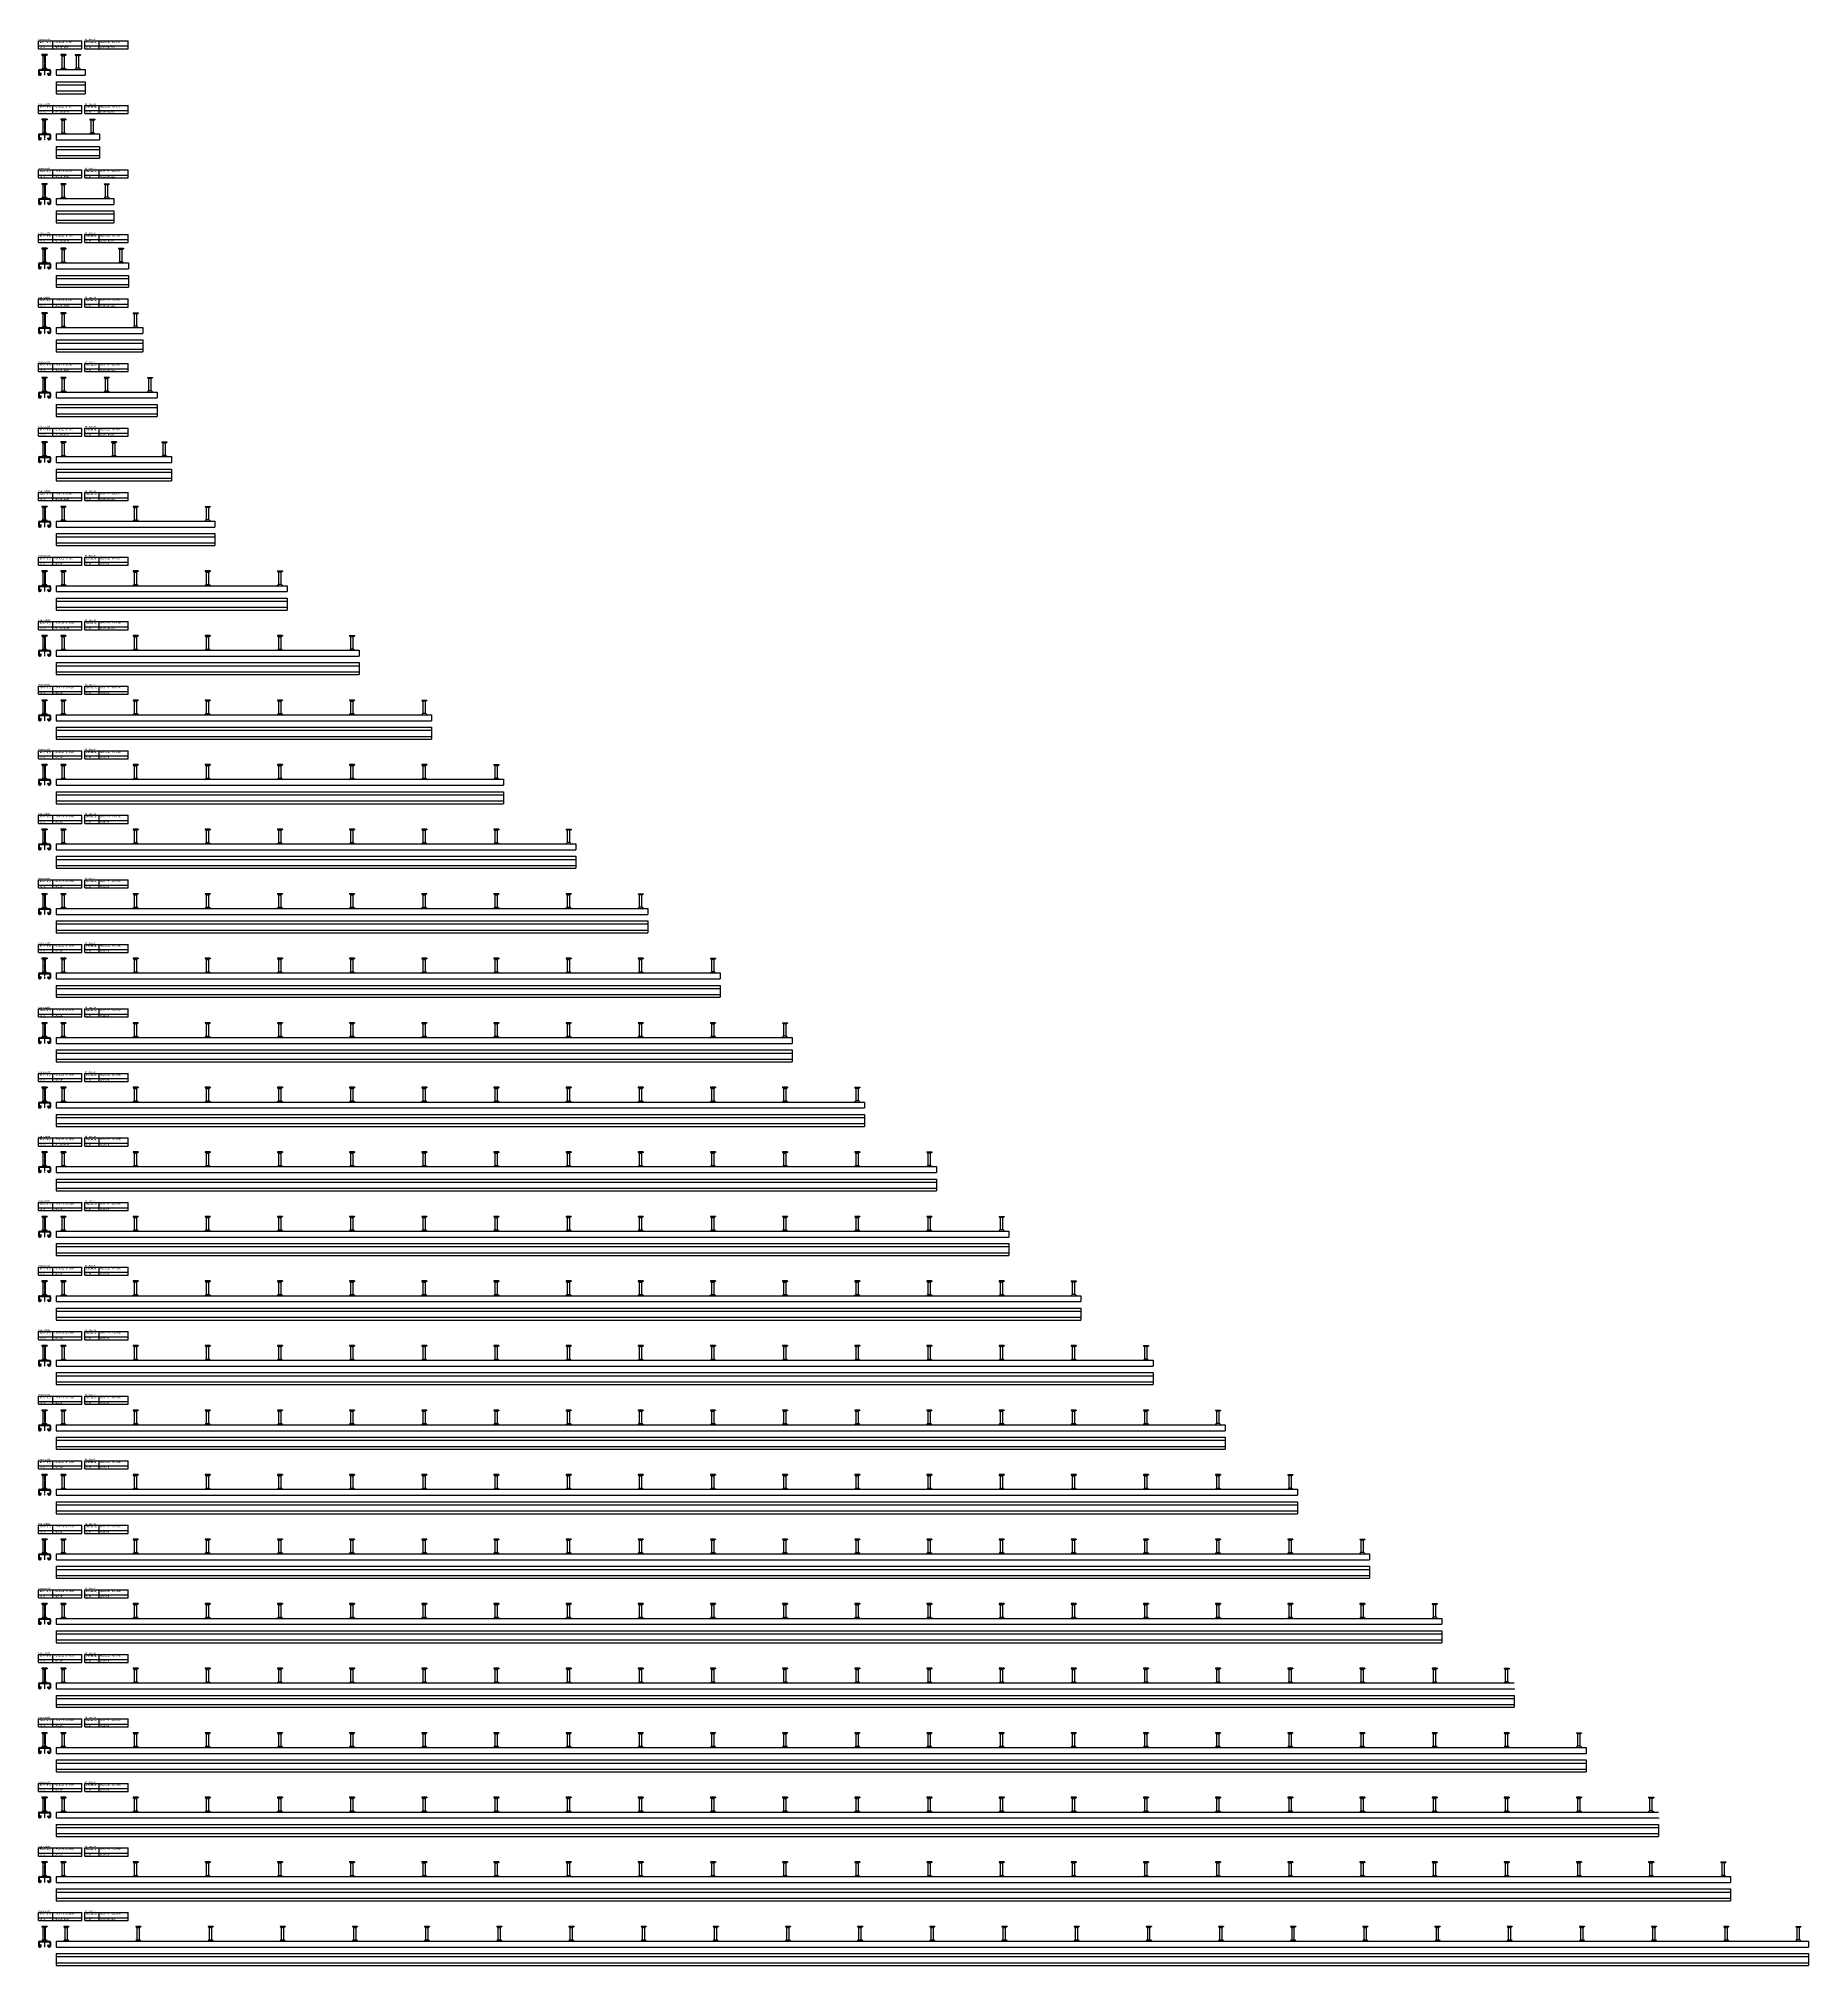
# Model space of a CAD drawing. Header units: millimetres. Extents: x -218 to 5913, y -3930 to 2743.
import ezdxf

# ---------------------------------------------------------------- set-up
doc = ezdxf.new("R2010")
doc.units = ezdxf.units.MM
doc.header["$LTSCALE"] = 10
doc.linetypes.add('MITTE2', pattern=[1.125, 0.75, -0.125, 0.125, -0.125])
doc.layers.add('HALFEN', color=2, linetype='CONTINUOUS')
doc.styles.add('ARIAL50', font='ARIAL.TTF', dxfattribs={"height": 5})

msp = doc.modelspace()

# ---------------------------------------------------------------- linework, layer by layer
at = {"layer": 'HALFEN'}
for p, q in [((-217.8, 2735.2), (-67.8, 2735.2)), ((-217.8, 2707.2), (-217.8, 2735.2)), ((-217.8, 2717.2), (-67.8, 2717.2)), ((-217.8, 2707.2), (-67.8, 2707.2)), ((-188.5, 2687.2), (-206, 2687.2)), ((-206, 2687.2), (-206, 2685.3)), ((-188.5, 2685.3), (-206, 2685.3)), ((-205.3, 2685.3), (-201.7, 2683.5)), ((-201.3, 2687), (-201.3, 2685.6)), ((-201.3, 2640.4), (-201.3, 2682.8)), ((-200.7, 2683.2), (-193.8, 2683.2)), ((-193.2, 2687), (-193.2, 2685.6)), ((-193.3, 2640.4), (-193.3, 2682.8)), ((-189.3, 2685.3), (-192.8, 2683.5)), ((-188.5, 2687.2), (-188.5, 2685.3)), ((-167.8, 2707.2), (-167.8, 2735.2)), ((-123, 2687.2), (-140.5, 2687.2)), ((-140.5, 2687.2), (-140.5, 2685.3)), ((-123, 2685.3), (-140.5, 2685.3)), ((-139.8, 2685.3), (-136.2, 2683.5)), ((-135.8, 2687), (-135.8, 2685.6)), ((-135.8, 2640.4), (-135.8, 2682.8)), ((-135.2, 2683.2), (-128.3, 2683.2)), ((-127.8, 2640.4), (-127.8, 2682.8)), ((-127.7, 2687), (-127.7, 2685.6)), ((-123.8, 2685.3), (-127.3, 2683.5)), ((-123, 2687.2), (-123, 2685.3)), ((-90.5, 2687.2), (-73, 2687.2)), ((-90.5, 2687.2), (-90.5, 2685.3)), ((-90.5, 2685.3), (-73, 2685.3)), ((-89.8, 2685.3), (-86.2, 2683.5)), ((-85.8, 2687), (-85.8, 2685.6)), ((-85.8, 2640.4), (-85.8, 2682.8)), ((-78.3, 2683.2), (-85.2, 2683.2)), ((-77.8, 2640.4), (-77.8, 2682.8)), ((-77.7, 2687), (-77.7, 2685.6)), ((-73.8, 2685.3), (-77.3, 2683.5)), ((-73, 2687.2), (-73, 2685.3)), ((-67.8, 2707.2), (-67.8, 2735.2)), ((-57.8, 2735.2), (92.2, 2735.2)), ((-57.8, 2707.2), (-57.8, 2735.2)), ((-57.8, 2717.2), (92.2, 2717.2)), ((-57.8, 2707.2), (92.2, 2707.2)), ((-7.8, 2707.2), (-7.8, 2735.2)), ((92.2, 2707.2), (92.2, 2735.2)), ((-217.9, 2632.7), (-217.9, 2619.2)), ((-215.4, 2632.7), (-215.4, 2619.2)), ((-214.4, 2636.2), (-180.1, 2636.2)), ((-214.4, 2633.7), (-180.1, 2633.7)), ((-214.4, 2618.2), (-211.9, 2618.2)), ((-214.4, 2615.7), (-211.9, 2615.7)), ((-210.9, 2621.4), (-210.5, 2622.9)), ((-210.9, 2619.2), (-210.9, 2621.4)), ((-208.8, 2622.9), (-210.5, 2622.9)), ((-208.4, 2621.4), (-208.8, 2622.9)), ((-208.4, 2619.2), (-208.4, 2621.4)), ((-202.5, 2640.4), (-192, 2640.4)), ((-185.7, 2622.9), (-186.1, 2621.4)), ((-186.1, 2619.2), (-186.1, 2621.4)), ((-185.7, 2622.9), (-184, 2622.9)), ((-183.6, 2621.4), (-184, 2622.9)), ((-183.6, 2619.2), (-183.6, 2621.4)), ((-180.1, 2618.2), (-182.6, 2618.2)), ((-180.1, 2615.7), (-182.6, 2615.7)), ((-179.1, 2632.7), (-179.1, 2619.2)), ((-176.6, 2632.7), (-176.6, 2619.2)), ((-156.8, 2636.2), (-56.8, 2636.2)), ((-156.8, 2636.2), (-156.8, 2615.7)), ((-156.8, 2615.7), (-56.8, 2615.7)), ((-137, 2640.4), (-126.5, 2640.4)), ((-76.5, 2640.4), (-87, 2640.4)), ((-56.8, 2636.2), (-56.8, 2615.7)), ((-156.8, 2593.2), (-56.8, 2593.2)), ((-156.8, 2593.2), (-156.8, 2551.9)), ((-156.8, 2582.5), (-56.8, 2582.5)), ((-156.8, 2561.4), (-56.8, 2561.4)), ((-156.8, 2551.9), (-56.8, 2551.9)), ((-56.8, 2593.2), (-56.8, 2551.9)), ((-217.8, 2511.7), (-67.8, 2511.7)), ((-217.8, 2483.7), (-217.8, 2511.7)), ((-217.8, 2493.7), (-67.8, 2493.7)), ((-217.8, 2483.7), (-67.8, 2483.7)), ((-167.8, 2483.7), (-167.8, 2511.7)), ((-67.8, 2483.7), (-67.8, 2511.7)), ((-57.8, 2511.7), (92.2, 2511.7)), ((-57.8, 2483.7), (-57.8, 2511.7)), ((-57.8, 2493.7), (92.2, 2493.7)), ((-57.8, 2483.7), (92.2, 2483.7)), ((-7.8, 2483.7), (-7.8, 2511.7)), ((92.2, 2483.7), (92.2, 2511.7)), ((-217.9, 2409.2), (-217.9, 2395.7)), ((-215.4, 2409.2), (-215.4, 2395.7)), ((-214.4, 2412.7), (-180.1, 2412.7)), ((-214.4, 2410.2), (-180.1, 2410.2)), ((-188.5, 2463.7), (-206, 2463.7)), ((-206, 2463.7), (-206, 2461.8)), ((-188.5, 2461.8), (-206, 2461.8)), ((-205.3, 2461.8), (-201.7, 2460)), ((-202.5, 2416.9), (-192, 2416.9)), ((-201.3, 2463.5), (-201.3, 2462.1)), ((-201.3, 2416.9), (-201.3, 2459.3)), ((-200.7, 2459.8), (-193.8, 2459.8)), ((-193.3, 2416.9), (-193.3, 2459.3)), ((-193.2, 2463.5), (-193.2, 2462.1)), ((-189.3, 2461.8), (-192.8, 2460)), ((-188.5, 2463.7), (-188.5, 2461.8)), ((-179.1, 2409.2), (-179.1, 2395.7)), ((-176.6, 2409.2), (-176.6, 2395.7)), ((-156.8, 2412.7), (-6.8, 2412.7)), ((-156.8, 2412.7), (-156.8, 2392.2)), ((-123, 2463.7), (-140.5, 2463.7)), ((-140.5, 2463.7), (-140.5, 2461.8)), ((-123, 2461.8), (-140.5, 2461.8)), ((-139.8, 2461.8), (-136.2, 2460)), ((-137, 2416.9), (-126.5, 2416.9)), ((-135.8, 2463.5), (-135.8, 2462.1)), ((-135.8, 2416.9), (-135.8, 2459.3)), ((-135.2, 2459.8), (-128.3, 2459.8)), ((-127.8, 2416.9), (-127.8, 2459.3)), ((-127.7, 2463.5), (-127.7, 2462.1)), ((-123.8, 2461.8), (-127.3, 2460)), ((-123, 2463.7), (-123, 2461.8)), ((-40.5, 2463.7), (-23, 2463.7)), ((-40.5, 2463.7), (-40.5, 2461.8)), ((-40.5, 2461.8), (-23, 2461.8)), ((-39.8, 2461.8), (-36.2, 2460)), ((-26.5, 2416.9), (-37, 2416.9)), ((-35.8, 2463.5), (-35.8, 2462.1)), ((-35.8, 2416.9), (-35.8, 2459.3)), ((-28.3, 2459.8), (-35.2, 2459.8)), ((-27.8, 2416.9), (-27.8, 2459.3)), ((-27.7, 2463.5), (-27.7, 2462.1)), ((-23.8, 2461.8), (-27.3, 2460)), ((-23, 2463.7), (-23, 2461.8)), ((-6.8, 2412.7), (-6.8, 2392.2)), ((-214.4, 2394.7), (-211.9, 2394.7)), ((-214.4, 2392.2), (-211.9, 2392.2)), ((-210.9, 2397.9), (-210.5, 2399.4)), ((-210.9, 2395.7), (-210.9, 2397.9)), ((-208.8, 2399.4), (-210.5, 2399.4)), ((-208.4, 2397.9), (-208.8, 2399.4)), ((-208.4, 2395.7), (-208.4, 2397.9)), ((-185.7, 2399.4), (-186.1, 2397.9)), ((-186.1, 2395.7), (-186.1, 2397.9)), ((-185.7, 2399.4), (-184, 2399.4)), ((-183.6, 2397.9), (-184, 2399.4)), ((-183.6, 2395.7), (-183.6, 2397.9)), ((-180.1, 2394.7), (-182.6, 2394.7)), ((-180.1, 2392.2), (-182.6, 2392.2)), ((-156.8, 2392.2), (-6.8, 2392.2)), ((-156.8, 2369.7), (-6.8, 2369.7)), ((-156.8, 2369.7), (-156.8, 2328.4)), ((-156.8, 2359), (-6.8, 2359)), ((-156.8, 2337.9), (-6.8, 2337.9)), ((-6.8, 2369.7), (-6.8, 2328.4)), ((-217.8, 2288.2), (-67.8, 2288.2)), ((-217.8, 2260.2), (-217.8, 2288.2)), ((-217.8, 2270.2), (-67.8, 2270.2)), ((-167.8, 2260.2), (-167.8, 2288.2)), ((-156.8, 2328.4), (-6.8, 2328.4)), ((-67.8, 2260.2), (-67.8, 2288.2)), ((-57.8, 2288.2), (92.2, 2288.2)), ((-57.8, 2260.2), (-57.8, 2288.2)), ((-57.8, 2270.2), (92.2, 2270.2)), ((-7.8, 2260.2), (-7.8, 2288.2)), ((92.2, 2260.2), (92.2, 2288.2)), ((-217.8, 2260.2), (-67.8, 2260.2)), ((-188.5, 2240.2), (-206, 2240.2)), ((-206, 2240.2), (-206, 2238.3)), ((-188.5, 2238.3), (-206, 2238.3)), ((-205.3, 2238.3), (-201.7, 2236.5)), ((-201.3, 2240), (-201.3, 2238.6)), ((-201.3, 2193.4), (-201.3, 2235.8)), ((-200.7, 2236.2), (-193.8, 2236.2)), ((-193.3, 2193.4), (-193.3, 2235.8)), ((-193.2, 2240), (-193.2, 2238.6)), ((-189.3, 2238.3), (-192.8, 2236.5)), ((-188.5, 2240.2), (-188.5, 2238.3)), ((-123, 2240.2), (-140.5, 2240.2)), ((-140.5, 2240.2), (-140.5, 2238.3)), ((-123, 2238.3), (-140.5, 2238.3)), ((-139.8, 2238.3), (-136.2, 2236.5)), ((-135.8, 2240), (-135.8, 2238.6)), ((-135.8, 2193.4), (-135.8, 2235.8)), ((-135.2, 2236.2), (-128.3, 2236.2)), ((-127.8, 2193.4), (-127.8, 2235.8)), ((-127.7, 2240), (-127.7, 2238.6)), ((-123.8, 2238.3), (-127.3, 2236.5)), ((-123, 2240.2), (-123, 2238.3)), ((-57.8, 2260.2), (92.2, 2260.2)), ((9.5, 2240.2), (27, 2240.2)), ((9.5, 2240.2), (9.5, 2238.3)), ((9.5, 2238.3), (27, 2238.3)), ((10.2, 2238.3), (13.8, 2236.5)), ((14.2, 2240), (14.2, 2238.6)), ((14.2, 2193.4), (14.2, 2235.8)), ((21.7, 2236.2), (14.8, 2236.2)), ((22.2, 2193.4), (22.2, 2235.8)), ((22.3, 2240), (22.3, 2238.6)), ((26.2, 2238.3), (22.7, 2236.5)), ((27, 2240.2), (27, 2238.3)), ((-217.9, 2185.8), (-217.9, 2172.2)), ((-215.4, 2185.8), (-215.4, 2172.2)), ((-214.4, 2189.2), (-180.1, 2189.2)), ((-214.4, 2186.8), (-180.1, 2186.8)), ((-214.4, 2171.2), (-211.9, 2171.2)), ((-214.4, 2168.8), (-211.9, 2168.8)), ((-210.9, 2174.4), (-210.5, 2175.9)), ((-210.9, 2172.2), (-210.9, 2174.4)), ((-208.8, 2175.9), (-210.5, 2175.9)), ((-208.4, 2174.4), (-208.8, 2175.9)), ((-208.4, 2172.2), (-208.4, 2174.4)), ((-202.5, 2193.4), (-192, 2193.4)), ((-185.7, 2175.9), (-186.1, 2174.4)), ((-186.1, 2172.2), (-186.1, 2174.4)), ((-185.7, 2175.9), (-184, 2175.9)), ((-183.6, 2174.4), (-184, 2175.9)), ((-183.6, 2172.2), (-183.6, 2174.4)), ((-180.1, 2171.2), (-182.6, 2171.2)), ((-180.1, 2168.8), (-182.6, 2168.8)), ((-179.1, 2185.8), (-179.1, 2172.2)), ((-176.6, 2185.8), (-176.6, 2172.2)), ((-156.8, 2189.2), (43.2, 2189.2)), ((-156.8, 2189.2), (-156.8, 2168.8)), ((-156.8, 2168.8), (43.2, 2168.8)), ((-156.8, 2146.3), (43.2, 2146.3)), ((-156.8, 2146.3), (-156.8, 2104.9)), ((-156.8, 2135.5), (43.2, 2135.5)), ((-137, 2193.4), (-126.5, 2193.4)), ((23.5, 2193.4), (13, 2193.4)), ((43.2, 2189.2), (43.2, 2168.8)), ((43.2, 2146.3), (43.2, 2104.9)), ((-156.8, 2114.5), (43.2, 2114.5)), ((-156.8, 2104.9), (43.2, 2104.9)), ((-217.8, 2064.8), (-67.8, 2064.8)), ((-217.8, 2036.8), (-217.8, 2064.8)), ((-217.8, 2046.8), (-67.8, 2046.8)), ((-217.8, 2036.8), (-67.8, 2036.8)), ((-188.5, 2016.8), (-206, 2016.8)), ((-206, 2016.8), (-206, 2014.9)), ((-188.5, 2014.9), (-206, 2014.9)), ((-205.3, 2014.9), (-201.7, 2013)), ((-201.3, 2016.5), (-201.3, 2015.1)), ((-201.3, 1970), (-201.3, 2012.3)), ((-200.7, 2012.8), (-193.8, 2012.8)), ((-193.3, 1970), (-193.3, 2012.3)), ((-193.2, 2016.5), (-193.2, 2015.1)), ((-189.3, 2014.9), (-192.8, 2013)), ((-188.5, 2016.8), (-188.5, 2014.9)), ((-167.8, 2036.8), (-167.8, 2064.8)), ((-123, 2016.8), (-140.5, 2016.8)), ((-140.5, 2016.8), (-140.5, 2014.9)), ((-123, 2014.9), (-140.5, 2014.9)), ((-139.8, 2014.9), (-136.2, 2013)), ((-135.8, 2016.5), (-135.8, 2015.1)), ((-135.8, 1970), (-135.8, 2012.3)), ((-135.2, 2012.8), (-128.3, 2012.8)), ((-127.8, 1970), (-127.8, 2012.3)), ((-127.7, 2016.5), (-127.7, 2015.1)), ((-123.8, 2014.9), (-127.3, 2013)), ((-123, 2016.8), (-123, 2014.9)), ((-67.8, 2036.8), (-67.8, 2064.8)), ((-57.8, 2064.8), (92.2, 2064.8)), ((-57.8, 2036.8), (-57.8, 2064.8)), ((-57.8, 2046.8), (92.2, 2046.8)), ((-57.8, 2036.8), (92.2, 2036.8)), ((-7.8, 2036.8), (-7.8, 2064.8)), ((59.5, 2016.8), (77, 2016.8)), ((59.5, 2016.8), (59.5, 2014.9)), ((59.5, 2014.9), (77, 2014.9)), ((60.2, 2014.9), (63.8, 2013)), ((64.2, 2016.5), (64.2, 2015.1)), ((64.2, 1970), (64.2, 2012.3)), ((71.7, 2012.8), (64.8, 2012.8)), ((72.2, 1970), (72.2, 2012.3)), ((72.3, 2016.5), (72.3, 2015.1)), ((76.2, 2014.9), (72.7, 2013)), ((77, 2016.8), (77, 2014.9)), ((92.2, 2036.8), (92.2, 2064.8)), ((-217.9, 1962.3), (-217.9, 1948.8)), ((-215.4, 1962.3), (-215.4, 1948.8)), ((-214.4, 1965.8), (-180.1, 1965.8)), ((-214.4, 1963.3), (-180.1, 1963.3)), ((-214.4, 1947.8), (-211.9, 1947.8)), ((-214.4, 1945.3), (-211.9, 1945.3)), ((-210.9, 1951), (-210.5, 1952.5)), ((-210.9, 1948.8), (-210.9, 1951)), ((-208.8, 1952.5), (-210.5, 1952.5)), ((-208.4, 1951), (-208.8, 1952.5)), ((-208.4, 1948.8), (-208.4, 1951)), ((-202.5, 1970), (-192, 1970)), ((-185.7, 1952.5), (-186.1, 1951)), ((-186.1, 1948.8), (-186.1, 1951)), ((-185.7, 1952.5), (-184, 1952.5)), ((-183.6, 1951), (-184, 1952.5)), ((-183.6, 1948.8), (-183.6, 1951)), ((-180.1, 1947.8), (-182.6, 1947.8)), ((-180.1, 1945.3), (-182.6, 1945.3)), ((-179.1, 1962.3), (-179.1, 1948.8)), ((-176.6, 1962.3), (-176.6, 1948.8)), ((-156.8, 1965.8), (93.2, 1965.8)), ((-156.8, 1965.8), (-156.8, 1945.3)), ((-156.8, 1945.3), (93.2, 1945.3)), ((-137, 1970), (-126.5, 1970)), ((73.5, 1970), (63, 1970)), ((93.2, 1965.8), (93.2, 1945.3)), ((-156.8, 1922.8), (93.2, 1922.8)), ((-156.8, 1922.8), (-156.8, 1881.5)), ((-156.8, 1912), (93.2, 1912)), ((-156.8, 1891), (93.2, 1891)), ((-156.8, 1881.5), (93.2, 1881.5)), ((93.2, 1922.8), (93.2, 1881.5)), ((-217.8, 1841.3), (-67.8, 1841.3)), ((-217.8, 1813.3), (-217.8, 1841.3)), ((-217.8, 1823.3), (-67.8, 1823.3)), ((-217.8, 1813.3), (-67.8, 1813.3)), ((-167.8, 1813.3), (-167.8, 1841.3)), ((-67.8, 1813.3), (-67.8, 1841.3)), ((-57.8, 1841.3), (92.2, 1841.3)), ((-57.8, 1813.3), (-57.8, 1841.3)), ((-57.8, 1823.3), (92.2, 1823.3)), ((-57.8, 1813.3), (92.2, 1813.3)), ((-7.8, 1813.3), (-7.8, 1841.3)), ((92.2, 1813.3), (92.2, 1841.3)), ((-217.9, 1738.8), (-217.9, 1725.3)), ((-215.4, 1738.8), (-215.4, 1725.3)), ((-214.4, 1742.3), (-180.1, 1742.3)), ((-214.4, 1739.8), (-180.1, 1739.8)), ((-188.5, 1793.3), (-206, 1793.3)), ((-206, 1793.3), (-206, 1791.4)), ((-188.5, 1791.4), (-206, 1791.4)), ((-205.3, 1791.4), (-201.7, 1789.5)), ((-202.5, 1746.5), (-192, 1746.5)), ((-201.3, 1793), (-201.3, 1791.6)), ((-201.3, 1746.5), (-201.3, 1788.8)), ((-200.7, 1789.3), (-193.8, 1789.3)), ((-193.3, 1746.5), (-193.3, 1788.8)), ((-193.2, 1793), (-193.2, 1791.6)), ((-189.3, 1791.4), (-192.8, 1789.5)), ((-188.5, 1793.3), (-188.5, 1791.4)), ((-179.1, 1738.8), (-179.1, 1725.3)), ((-176.6, 1738.8), (-176.6, 1725.3)), ((-156.8, 1742.3), (143.2, 1742.3)), ((-156.8, 1742.3), (-156.8, 1721.8)), ((-123, 1793.3), (-140.5, 1793.3)), ((-140.5, 1793.3), (-140.5, 1791.4)), ((-123, 1791.4), (-140.5, 1791.4)), ((-139.8, 1791.4), (-136.2, 1789.5)), ((-137, 1746.5), (-126.5, 1746.5)), ((-135.8, 1793), (-135.8, 1791.6)), ((-135.8, 1746.5), (-135.8, 1788.8)), ((-135.2, 1789.3), (-128.3, 1789.3)), ((-127.8, 1746.5), (-127.8, 1788.8)), ((-127.7, 1793), (-127.7, 1791.6)), ((-123.8, 1791.4), (-127.3, 1789.5)), ((-123, 1793.3), (-123, 1791.4)), ((109.5, 1793.3), (127, 1793.3)), ((109.5, 1793.3), (109.5, 1791.4)), ((109.5, 1791.4), (127, 1791.4)), ((110.2, 1791.4), (113.8, 1789.5)), ((123.5, 1746.5), (113, 1746.5)), ((114.2, 1793), (114.2, 1791.6)), ((114.2, 1746.5), (114.2, 1788.8)), ((121.7, 1789.3), (114.8, 1789.3)), ((122.2, 1746.5), (122.2, 1788.8)), ((122.3, 1793), (122.3, 1791.6)), ((126.2, 1791.4), (122.7, 1789.5)), ((127, 1793.3), (127, 1791.4)), ((143.2, 1742.3), (143.2, 1721.8)), ((-214.4, 1724.3), (-211.9, 1724.3)), ((-214.4, 1721.8), (-211.9, 1721.8)), ((-210.9, 1727.5), (-210.5, 1729)), ((-210.9, 1725.3), (-210.9, 1727.5)), ((-208.8, 1729), (-210.5, 1729)), ((-208.4, 1727.5), (-208.8, 1729)), ((-208.4, 1725.3), (-208.4, 1727.5)), ((-185.7, 1729), (-186.1, 1727.5)), ((-186.1, 1725.3), (-186.1, 1727.5)), ((-185.7, 1729), (-184, 1729)), ((-183.6, 1727.5), (-184, 1729)), ((-183.6, 1725.3), (-183.6, 1727.5)), ((-180.1, 1724.3), (-182.6, 1724.3)), ((-180.1, 1721.8), (-182.6, 1721.8)), ((-156.8, 1721.8), (143.2, 1721.8)), ((-156.8, 1699.3), (143.2, 1699.3)), ((-156.8, 1699.3), (-156.8, 1658)), ((-156.8, 1688.5), (143.2, 1688.5)), ((143.2, 1699.3), (143.2, 1658)), ((-217.8, 1617.8), (-67.8, 1617.8)), ((-217.8, 1589.8), (-217.8, 1617.8)), ((-167.8, 1589.8), (-167.8, 1617.8)), ((-156.8, 1667.5), (143.2, 1667.5)), ((-156.8, 1658), (143.2, 1658)), ((-67.8, 1589.8), (-67.8, 1617.8)), ((-57.8, 1617.8), (92.2, 1617.8)), ((-57.8, 1589.8), (-57.8, 1617.8)), ((-7.8, 1589.8), (-7.8, 1617.8)), ((92.2, 1589.8), (92.2, 1617.8)), ((-217.8, 1599.8), (-67.8, 1599.8)), ((-217.8, 1589.8), (-67.8, 1589.8)), ((-188.5, 1569.8), (-206, 1569.8)), ((-206, 1569.8), (-206, 1567.9)), ((-188.5, 1567.9), (-206, 1567.9)), ((-205.3, 1567.9), (-201.7, 1566)), ((-201.3, 1569.5), (-201.3, 1568.1)), ((-201.3, 1523), (-201.3, 1565.3)), ((-200.7, 1565.8), (-193.8, 1565.8)), ((-193.3, 1523), (-193.3, 1565.3)), ((-193.2, 1569.5), (-193.2, 1568.1)), ((-189.3, 1567.9), (-192.8, 1566)), ((-188.5, 1569.8), (-188.5, 1567.9)), ((-123, 1569.8), (-140.5, 1569.8)), ((-140.5, 1569.8), (-140.5, 1567.9)), ((-123, 1567.9), (-140.5, 1567.9)), ((-139.8, 1567.9), (-136.2, 1566)), ((-135.8, 1569.5), (-135.8, 1568.1)), ((-135.8, 1523), (-135.8, 1565.3)), ((-135.2, 1565.8), (-128.3, 1565.8)), ((-127.8, 1523), (-127.8, 1565.3)), ((-127.7, 1569.5), (-127.7, 1568.1)), ((-123.8, 1567.9), (-127.3, 1566)), ((-123, 1569.8), (-123, 1567.9)), ((-57.8, 1599.8), (92.2, 1599.8)), ((-57.8, 1589.8), (92.2, 1589.8)), ((27, 1569.8), (9.5, 1569.8)), ((9.5, 1569.8), (9.5, 1567.9)), ((27, 1567.9), (9.5, 1567.9)), ((10.2, 1567.9), (13.8, 1566)), ((14.2, 1569.5), (14.2, 1568.1)), ((14.2, 1523), (14.2, 1565.3)), ((14.8, 1565.8), (21.7, 1565.8)), ((22.2, 1523), (22.2, 1565.3)), ((22.3, 1569.5), (22.3, 1568.1)), ((26.2, 1567.9), (22.7, 1566)), ((27, 1569.8), (27, 1567.9)), ((159.5, 1569.8), (177, 1569.8)), ((159.5, 1569.8), (159.5, 1567.9)), ((159.5, 1567.9), (177, 1567.9)), ((160.2, 1567.9), (163.8, 1566)), ((164.2, 1569.5), (164.2, 1568.1)), ((164.2, 1523), (164.2, 1565.3)), ((171.7, 1565.8), (164.8, 1565.8)), ((172.2, 1523), (172.2, 1565.3)), ((172.3, 1569.5), (172.3, 1568.1)), ((176.2, 1567.9), (172.7, 1566)), ((177, 1569.8), (177, 1567.9)), ((-217.9, 1515.3), (-217.9, 1501.8)), ((-215.4, 1515.3), (-215.4, 1501.8)), ((-214.4, 1518.8), (-180.1, 1518.8)), ((-214.4, 1516.3), (-180.1, 1516.3)), ((-214.4, 1500.8), (-211.9, 1500.8)), ((-214.4, 1498.3), (-211.9, 1498.3)), ((-210.9, 1504), (-210.5, 1505.5)), ((-210.9, 1501.8), (-210.9, 1504)), ((-208.8, 1505.5), (-210.5, 1505.5)), ((-208.4, 1504), (-208.8, 1505.5)), ((-208.4, 1501.8), (-208.4, 1504)), ((-202.5, 1523), (-192, 1523)), ((-185.7, 1505.5), (-186.1, 1504)), ((-186.1, 1501.8), (-186.1, 1504)), ((-185.7, 1505.5), (-184, 1505.5)), ((-183.6, 1504), (-184, 1505.5)), ((-183.6, 1501.8), (-183.6, 1504)), ((-180.1, 1500.8), (-182.6, 1500.8)), ((-180.1, 1498.3), (-182.6, 1498.3)), ((-179.1, 1515.3), (-179.1, 1501.8)), ((-176.6, 1515.3), (-176.6, 1501.8)), ((-156.8, 1518.8), (193.2, 1518.8)), ((-156.8, 1518.8), (-156.8, 1498.3)), ((-156.8, 1498.3), (193.2, 1498.3)), ((-156.8, 1475.8), (193.2, 1475.8)), ((-156.8, 1475.8), (-156.8, 1434.5)), ((-137, 1523), (-126.5, 1523)), ((13, 1523), (23.5, 1523)), ((173.5, 1523), (163, 1523)), ((193.2, 1518.8), (193.2, 1498.3)), ((193.2, 1475.8), (193.2, 1434.5)), ((-156.8, 1465), (193.2, 1465)), ((-156.8, 1444), (193.2, 1444)), ((-156.8, 1434.5), (193.2, 1434.5)), ((-217.8, 1394.3), (-67.8, 1394.3)), ((-217.8, 1366.3), (-217.8, 1394.3)), ((-217.8, 1376.2), (-67.8, 1376.2)), ((-217.8, 1366.3), (-67.8, 1366.3)), ((-188.5, 1346.3), (-206, 1346.3)), ((-206, 1346.3), (-206, 1344.4)), ((-188.5, 1344.4), (-206, 1344.4)), ((-205.3, 1344.4), (-201.7, 1342.5)), ((-201.3, 1346), (-201.3, 1344.6)), ((-201.3, 1299.5), (-201.3, 1341.8)), ((-200.7, 1342.3), (-193.8, 1342.3)), ((-193.3, 1299.5), (-193.3, 1341.8)), ((-193.2, 1346), (-193.2, 1344.6)), ((-189.3, 1344.4), (-192.8, 1342.5)), ((-188.5, 1346.3), (-188.5, 1344.4)), ((-167.8, 1366.3), (-167.8, 1394.3)), ((-123, 1346.3), (-140.5, 1346.3)), ((-140.5, 1346.3), (-140.5, 1344.4)), ((-123, 1344.4), (-140.5, 1344.4)), ((-139.8, 1344.4), (-136.2, 1342.5)), ((-135.8, 1346), (-135.8, 1344.6)), ((-135.8, 1299.5), (-135.8, 1341.8)), ((-135.2, 1342.3), (-128.3, 1342.3)), ((-127.8, 1299.5), (-127.8, 1341.8)), ((-127.7, 1346), (-127.7, 1344.6)), ((-123.8, 1344.4), (-127.3, 1342.5)), ((-123, 1346.3), (-123, 1344.4)), ((-67.8, 1366.3), (-67.8, 1394.3)), ((-57.8, 1394.3), (92.2, 1394.3)), ((-57.8, 1366.3), (-57.8, 1394.3)), ((-57.8, 1376.2), (92.2, 1376.2)), ((-57.8, 1366.3), (92.2, 1366.3)), ((-7.8, 1366.3), (-7.8, 1394.3)), ((52, 1346.3), (34.5, 1346.3)), ((34.5, 1346.3), (34.5, 1344.4)), ((52, 1344.4), (34.5, 1344.4)), ((35.2, 1344.4), (38.8, 1342.5)), ((39.2, 1346), (39.2, 1344.6)), ((39.2, 1299.5), (39.2, 1341.8)), ((39.8, 1342.3), (46.7, 1342.3)), ((47.2, 1299.5), (47.2, 1341.8)), ((47.3, 1346), (47.3, 1344.6)), ((51.2, 1344.4), (47.7, 1342.5)), ((52, 1346.3), (52, 1344.4)), ((92.2, 1366.3), (92.2, 1394.3)), ((209.5, 1346.3), (227, 1346.3)), ((209.5, 1346.3), (209.5, 1344.4)), ((209.5, 1344.4), (227, 1344.4)), ((210.2, 1344.4), (213.8, 1342.5)), ((214.2, 1346), (214.2, 1344.6)), ((214.2, 1299.5), (214.2, 1341.8)), ((221.7, 1342.3), (214.8, 1342.3)), ((222.2, 1299.5), (222.2, 1341.8)), ((222.3, 1346), (222.3, 1344.6)), ((226.2, 1344.4), (222.7, 1342.5)), ((227, 1346.3), (227, 1344.4)), ((-217.9, 1291.8), (-217.9, 1278.3)), ((-215.4, 1291.8), (-215.4, 1278.3)), ((-214.4, 1295.3), (-180.1, 1295.3)), ((-214.4, 1292.8), (-180.1, 1292.8)), ((-214.4, 1277.3), (-211.9, 1277.3)), ((-214.4, 1274.8), (-211.9, 1274.8)), ((-210.9, 1280.5), (-210.5, 1282)), ((-210.9, 1278.3), (-210.9, 1280.5)), ((-208.8, 1282), (-210.5, 1282)), ((-208.4, 1280.5), (-208.8, 1282)), ((-208.4, 1278.3), (-208.4, 1280.5)), ((-202.5, 1299.5), (-192, 1299.5)), ((-185.7, 1282), (-186.1, 1280.5)), ((-186.1, 1278.3), (-186.1, 1280.5)), ((-185.7, 1282), (-184, 1282)), ((-183.6, 1280.5), (-184, 1282)), ((-183.6, 1278.3), (-183.6, 1280.5)), ((-180.1, 1277.3), (-182.6, 1277.3)), ((-180.1, 1274.8), (-182.6, 1274.8)), ((-179.1, 1291.8), (-179.1, 1278.3)), ((-176.6, 1291.8), (-176.6, 1278.3)), ((-156.8, 1295.3), (243.2, 1295.3)), ((-156.8, 1295.3), (-156.8, 1274.8)), ((-156.8, 1274.8), (243.2, 1274.8)), ((-137, 1299.5), (-126.5, 1299.5)), ((38, 1299.5), (48.5, 1299.5)), ((223.5, 1299.5), (213, 1299.5)), ((243.2, 1295.3), (243.2, 1274.8)), ((-156.8, 1252.3), (243.2, 1252.3)), ((-156.8, 1252.3), (-156.8, 1211)), ((-156.8, 1241.5), (243.2, 1241.5)), ((-156.8, 1220.5), (243.2, 1220.5)), ((-156.8, 1211), (243.2, 1211)), ((243.2, 1252.3), (243.2, 1211)), ((-217.8, 1170.8), (-67.8, 1170.8)), ((-217.8, 1142.8), (-217.8, 1170.8)), ((-217.8, 1152.8), (-67.8, 1152.8)), ((-217.8, 1142.8), (-67.8, 1142.8)), ((-167.8, 1142.8), (-167.8, 1170.8)), ((-67.8, 1142.8), (-67.8, 1170.8)), ((-57.8, 1170.8), (92.2, 1170.8)), ((-57.8, 1142.8), (-57.8, 1170.8)), ((-57.8, 1152.8), (92.2, 1152.8)), ((-57.8, 1142.8), (92.2, 1142.8)), ((-7.8, 1142.8), (-7.8, 1170.8)), ((92.2, 1142.8), (92.2, 1170.8)), ((-217.9, 1068.3), (-217.9, 1054.8)), ((-215.4, 1068.3), (-215.4, 1054.8)), ((-214.4, 1071.8), (-180.1, 1071.8)), ((-214.4, 1069.3), (-180.1, 1069.3)), ((-188.5, 1122.8), (-206, 1122.8)), ((-206, 1122.8), (-206, 1120.9)), ((-188.5, 1120.9), (-206, 1120.9)), ((-205.3, 1120.9), (-201.7, 1119)), ((-202.5, 1076), (-192, 1076)), ((-201.3, 1122.5), (-201.3, 1121.1)), ((-201.3, 1076), (-201.3, 1118.3)), ((-200.7, 1118.8), (-193.8, 1118.8)), ((-193.3, 1076), (-193.3, 1118.3)), ((-193.2, 1122.5), (-193.2, 1121.1)), ((-189.3, 1120.9), (-192.8, 1119)), ((-188.5, 1122.8), (-188.5, 1120.9)), ((-179.1, 1068.3), (-179.1, 1054.8)), ((-176.6, 1068.3), (-176.6, 1054.8)), ((-156.8, 1071.8), (393.2, 1071.8)), ((-156.8, 1071.8), (-156.8, 1051.3)), ((-123, 1122.8), (-140.5, 1122.8)), ((-140.5, 1122.8), (-140.5, 1120.9)), ((-123, 1120.9), (-140.5, 1120.9)), ((-139.8, 1120.9), (-136.2, 1119)), ((-137, 1076), (-126.5, 1076)), ((-135.8, 1122.5), (-135.8, 1121.1)), ((-135.8, 1076), (-135.8, 1118.3)), ((-135.2, 1118.8), (-128.3, 1118.8)), ((-127.8, 1076), (-127.8, 1118.3)), ((-127.7, 1122.5), (-127.7, 1121.1)), ((-123.8, 1120.9), (-127.3, 1119)), ((-123, 1122.8), (-123, 1120.9)), ((127, 1122.8), (109.5, 1122.8)), ((109.5, 1122.8), (109.5, 1120.9)), ((127, 1120.9), (109.5, 1120.9)), ((110.2, 1120.9), (113.8, 1119)), ((113, 1076), (123.5, 1076)), ((114.2, 1122.5), (114.2, 1121.1)), ((114.2, 1076), (114.2, 1118.3)), ((114.8, 1118.8), (121.7, 1118.8)), ((122.2, 1076), (122.2, 1118.3)), ((122.3, 1122.5), (122.3, 1121.1)), ((126.2, 1120.9), (122.7, 1119)), ((127, 1122.8), (127, 1120.9)), ((359.5, 1122.8), (377, 1122.8)), ((359.5, 1122.8), (359.5, 1120.9)), ((359.5, 1120.9), (377, 1120.9)), ((360.2, 1120.9), (363.8, 1119)), ((373.5, 1076), (363, 1076)), ((364.2, 1122.5), (364.2, 1121.1)), ((364.2, 1076), (364.2, 1118.3)), ((371.7, 1118.8), (364.8, 1118.8)), ((372.2, 1076), (372.2, 1118.3)), ((372.3, 1122.5), (372.3, 1121.1)), ((376.2, 1120.9), (372.7, 1119)), ((377, 1122.8), (377, 1120.9)), ((393.2, 1071.8), (393.2, 1051.3)), ((-214.4, 1053.8), (-211.9, 1053.8)), ((-214.4, 1051.3), (-211.9, 1051.3)), ((-210.9, 1057), (-210.5, 1058.5)), ((-210.9, 1054.8), (-210.9, 1057)), ((-208.8, 1058.5), (-210.5, 1058.5)), ((-208.4, 1057), (-208.8, 1058.5)), ((-208.4, 1054.8), (-208.4, 1057)), ((-185.7, 1058.5), (-186.1, 1057)), ((-186.1, 1054.8), (-186.1, 1057)), ((-185.7, 1058.5), (-184, 1058.5)), ((-183.6, 1057), (-184, 1058.5)), ((-183.6, 1054.8), (-183.6, 1057)), ((-180.1, 1053.8), (-182.6, 1053.8)), ((-180.1, 1051.3), (-182.6, 1051.3)), ((-156.8, 1051.3), (393.2, 1051.3)), ((-156.8, 1028.8), (393.2, 1028.8)), ((-156.8, 1028.8), (-156.8, 987.5)), ((-156.8, 1018), (393.2, 1018)), ((393.2, 1028.8), (393.2, 987.5)), ((-217.8, 947.3), (-67.8, 947.3)), ((-217.8, 919.3), (-217.8, 947.3)), ((-167.8, 919.3), (-167.8, 947.3)), ((-156.8, 997), (393.2, 997)), ((-156.8, 987.5), (393.2, 987.5)), ((-67.8, 919.3), (-67.8, 947.3)), ((-57.8, 947.3), (92.2, 947.3)), ((-57.8, 919.3), (-57.8, 947.3)), ((-7.8, 919.3), (-7.8, 947.3)), ((92.2, 919.3), (92.2, 947.3)), ((-217.8, 929.3), (-67.8, 929.3)), ((-217.8, 919.3), (-67.8, 919.3)), ((-188.5, 899.3), (-206, 899.3)), ((-206, 899.3), (-206, 897.4)), ((-188.5, 897.4), (-206, 897.4)), ((-205.3, 897.4), (-201.7, 895.5)), ((-201.3, 899), (-201.3, 897.6)), ((-201.3, 852.5), (-201.3, 894.8)), ((-200.7, 895.3), (-193.8, 895.3)), ((-193.3, 852.5), (-193.3, 894.8)), ((-193.2, 899), (-193.2, 897.6)), ((-189.3, 897.4), (-192.8, 895.5)), ((-188.5, 899.3), (-188.5, 897.4)), ((-123, 899.3), (-140.5, 899.3)), ((-140.5, 899.3), (-140.5, 897.4)), ((-123, 897.4), (-140.5, 897.4)), ((-139.8, 897.4), (-136.2, 895.5)), ((-135.8, 899), (-135.8, 897.6)), ((-135.8, 852.5), (-135.8, 894.8)), ((-135.2, 895.3), (-128.3, 895.3)), ((-127.8, 852.5), (-127.8, 894.8)), ((-127.7, 899), (-127.7, 897.6)), ((-123.8, 897.4), (-127.3, 895.5)), ((-123, 899.3), (-123, 897.4)), ((-57.8, 929.3), (92.2, 929.3)), ((-57.8, 919.3), (92.2, 919.3)), ((127, 899.3), (109.5, 899.3)), ((109.5, 899.3), (109.5, 897.4)), ((127, 897.4), (109.5, 897.4)), ((110.2, 897.4), (113.8, 895.5)), ((114.2, 899), (114.2, 897.6)), ((114.2, 852.5), (114.2, 894.8)), ((114.8, 895.3), (121.7, 895.3)), ((122.2, 852.5), (122.2, 894.8)), ((122.3, 899), (122.3, 897.6)), ((126.2, 897.4), (122.7, 895.5)), ((127, 899.3), (127, 897.4)), ((377, 899.3), (359.5, 899.3)), ((359.5, 899.3), (359.5, 897.4)), ((377, 897.4), (359.5, 897.4)), ((360.2, 897.4), (363.8, 895.5)), ((364.2, 899), (364.2, 897.6)), ((364.2, 852.5), (364.2, 894.8)), ((364.8, 895.3), (371.7, 895.3)), ((372.2, 852.5), (372.2, 894.8)), ((372.3, 899), (372.3, 897.6)), ((376.2, 897.4), (372.7, 895.5)), ((377, 899.3), (377, 897.4)), ((609.5, 899.3), (627, 899.3)), ((609.5, 899.3), (609.5, 897.4)), ((609.5, 897.4), (627, 897.4)), ((610.2, 897.4), (613.8, 895.5)), ((614.2, 899), (614.2, 897.6)), ((614.2, 852.5), (614.2, 894.8)), ((621.7, 895.3), (614.8, 895.3)), ((622.2, 852.5), (622.2, 894.8)), ((622.3, 899), (622.3, 897.6)), ((626.2, 897.4), (622.7, 895.5)), ((627, 899.3), (627, 897.4)), ((-217.9, 844.8), (-217.9, 831.3)), ((-215.4, 844.8), (-215.4, 831.3)), ((-214.4, 848.3), (-180.1, 848.3)), ((-214.4, 845.8), (-180.1, 845.8)), ((-214.4, 830.3), (-211.9, 830.3)), ((-214.4, 827.8), (-211.9, 827.8)), ((-210.9, 833.5), (-210.5, 835)), ((-210.9, 831.3), (-210.9, 833.5)), ((-208.8, 835), (-210.5, 835)), ((-208.4, 833.5), (-208.8, 835)), ((-208.4, 831.3), (-208.4, 833.5)), ((-202.5, 852.5), (-192, 852.5)), ((-185.7, 835), (-186.1, 833.5)), ((-186.1, 831.3), (-186.1, 833.5)), ((-185.7, 835), (-184, 835)), ((-183.6, 833.5), (-184, 835)), ((-183.6, 831.3), (-183.6, 833.5)), ((-180.1, 830.3), (-182.6, 830.3)), ((-180.1, 827.8), (-182.6, 827.8)), ((-179.1, 844.8), (-179.1, 831.3)), ((-176.6, 844.8), (-176.6, 831.3)), ((-156.8, 848.3), (643.2, 848.3)), ((-156.8, 848.3), (-156.8, 827.8)), ((-156.8, 827.8), (643.2, 827.8)), ((-156.8, 805.3), (643.2, 805.3)), ((-156.8, 805.3), (-156.8, 764)), ((-137, 852.5), (-126.5, 852.5)), ((113, 852.5), (123.5, 852.5)), ((363, 852.5), (373.5, 852.5)), ((623.5, 852.5), (613, 852.5)), ((643.2, 848.3), (643.2, 827.8)), ((643.2, 805.3), (643.2, 764)), ((-156.8, 794.5), (643.2, 794.5)), ((-156.8, 773.5), (643.2, 773.5)), ((-156.8, 764), (643.2, 764)), ((-217.8, 723.8), (-67.8, 723.8)), ((-217.8, 695.8), (-217.8, 723.8)), ((-217.8, 705.8), (-67.8, 705.8)), ((-217.8, 695.8), (-67.8, 695.8)), ((-188.5, 675.8), (-206, 675.8)), ((-206, 675.8), (-206, 673.9)), ((-188.5, 673.9), (-206, 673.9)), ((-205.3, 673.9), (-201.7, 672)), ((-201.3, 675.5), (-201.3, 674.1)), ((-201.3, 629), (-201.3, 671.3)), ((-200.7, 671.8), (-193.8, 671.8)), ((-193.3, 629), (-193.3, 671.3)), ((-193.2, 675.5), (-193.2, 674.1)), ((-189.3, 673.9), (-192.8, 672)), ((-188.5, 675.8), (-188.5, 673.9)), ((-167.8, 695.8), (-167.8, 723.8)), ((-140.5, 675.8), (-140.5, 673.9)), ((-123, 675.8), (-140.5, 675.8)), ((-123, 673.9), (-140.5, 673.9)), ((-139.8, 673.9), (-136.2, 672)), ((-135.8, 675.5), (-135.8, 674.1)), ((-135.8, 629), (-135.8, 671.3)), ((-135.2, 671.8), (-128.3, 671.8)), ((-127.8, 629), (-127.8, 671.3)), ((-127.7, 675.5), (-127.7, 674.1)), ((-123.8, 673.9), (-127.3, 672)), ((-123, 675.8), (-123, 673.9)), ((-67.8, 695.8), (-67.8, 723.8)), ((-57.8, 723.8), (92.2, 723.8)), ((-57.8, 695.8), (-57.8, 723.8)), ((-57.8, 705.8), (92.2, 705.8)), ((-57.8, 695.8), (92.2, 695.8)), ((-7.8, 695.8), (-7.8, 723.8)), ((92.2, 695.8), (92.2, 723.8)), ((109.5, 675.8), (109.5, 673.9)), ((127, 675.8), (109.5, 675.8)), ((127, 673.9), (109.5, 673.9)), ((110.2, 673.9), (113.8, 672)), ((114.2, 675.5), (114.2, 674.1)), ((114.2, 629), (114.2, 671.3)), ((114.8, 671.8), (121.7, 671.8)), ((122.2, 629), (122.2, 671.3)), ((122.3, 675.5), (122.3, 674.1)), ((126.2, 673.9), (122.7, 672)), ((127, 675.8), (127, 673.9)), ((359.5, 675.8), (359.5, 673.9)), ((377, 675.8), (359.5, 675.8)), ((377, 673.9), (359.5, 673.9)), ((360.2, 673.9), (363.8, 672)), ((364.2, 675.5), (364.2, 674.1)), ((364.2, 629), (364.2, 671.3)), ((364.8, 671.8), (371.7, 671.8)), ((372.2, 629), (372.2, 671.3)), ((372.3, 675.5), (372.3, 674.1)), ((376.2, 673.9), (372.7, 672)), ((377, 675.8), (377, 673.9)), ((609.5, 675.8), (609.5, 673.9)), ((627, 675.8), (609.5, 675.8)), ((627, 673.9), (609.5, 673.9)), ((610.2, 673.9), (613.8, 672)), ((614.2, 675.5), (614.2, 674.1)), ((614.2, 629), (614.2, 671.3)), ((614.8, 671.8), (621.7, 671.8)), ((622.2, 629), (622.2, 671.3)), ((622.3, 675.5), (622.3, 674.1)), ((626.2, 673.9), (622.7, 672)), ((627, 675.8), (627, 673.9)), ((859.5, 675.8), (877, 675.8)), ((859.5, 675.8), (859.5, 673.9)), ((859.5, 673.9), (877, 673.9)), ((860.2, 673.9), (863.8, 672)), ((864.2, 675.5), (864.2, 674.1)), ((864.2, 629), (864.2, 671.3)), ((871.7, 671.8), (864.8, 671.8)), ((872.2, 629), (872.2, 671.3)), ((872.3, 675.5), (872.3, 674.1)), ((876.2, 673.9), (872.7, 672)), ((877, 675.8), (877, 673.9)), ((-217.9, 621.3), (-217.9, 607.8)), ((-215.4, 621.3), (-215.4, 607.8)), ((-214.4, 624.8), (-180.1, 624.8)), ((-214.4, 622.2), (-180.1, 622.2)), ((-214.4, 606.8), (-211.9, 606.8)), ((-214.4, 604.3), (-211.9, 604.3)), ((-210.9, 610), (-210.5, 611.5)), ((-210.9, 607.8), (-210.9, 610)), ((-208.8, 611.5), (-210.5, 611.5)), ((-208.4, 610), (-208.8, 611.5)), ((-208.4, 607.8), (-208.4, 610)), ((-202.5, 629), (-192, 629)), ((-185.7, 611.5), (-186.1, 610)), ((-186.1, 607.8), (-186.1, 610)), ((-185.7, 611.5), (-184, 611.5)), ((-183.6, 610), (-184, 611.5)), ((-183.6, 607.8), (-183.6, 610)), ((-180.1, 606.8), (-182.6, 606.8)), ((-180.1, 604.3), (-182.6, 604.3)), ((-179.1, 621.3), (-179.1, 607.8)), ((-176.6, 621.3), (-176.6, 607.8)), ((-156.8, 624.8), (893.2, 624.8)), ((-156.8, 624.8), (-156.8, 604.3)), ((-156.8, 604.3), (893.2, 604.3)), ((-137, 629), (-126.5, 629)), ((113, 629), (123.5, 629)), ((363, 629), (373.5, 629)), ((613, 629), (623.5, 629)), ((873.5, 629), (863, 629)), ((893.2, 624.8), (893.2, 604.3)), ((-156.8, 581.8), (893.2, 581.8)), ((-156.8, 581.8), (-156.8, 540.5)), ((-156.8, 571), (893.2, 571)), ((-156.8, 550), (893.2, 550)), ((-156.8, 540.5), (893.2, 540.5)), ((893.2, 581.8), (893.2, 540.5)), ((-217.8, 500.3), (-67.8, 500.3)), ((-217.8, 472.3), (-217.8, 500.3)), ((-217.8, 482.3), (-67.8, 482.3)), ((-217.8, 472.3), (-67.8, 472.3)), ((-167.8, 472.3), (-167.8, 500.3)), ((-67.8, 472.3), (-67.8, 500.3)), ((-57.8, 500.3), (92.2, 500.3)), ((-57.8, 472.3), (-57.8, 500.3)), ((-57.8, 482.3), (92.2, 482.3)), ((-57.8, 472.3), (92.2, 472.3)), ((-7.8, 472.3), (-7.8, 500.3)), ((92.2, 472.3), (92.2, 500.3)), ((-214.4, 401.3), (-180.1, 401.3)), ((-188.5, 452.3), (-206, 452.3)), ((-206, 452.3), (-206, 450.4)), ((-188.5, 450.4), (-206, 450.4)), ((-205.3, 450.4), (-201.7, 448.5)), ((-202.5, 405.5), (-192, 405.5)), ((-201.3, 452), (-201.3, 450.6)), ((-201.3, 405.5), (-201.3, 447.8)), ((-200.7, 448.3), (-193.8, 448.3)), ((-193.2, 452), (-193.2, 450.6)), ((-193.3, 405.5), (-193.3, 447.8)), ((-189.3, 450.4), (-192.8, 448.5)), ((-188.5, 452.3), (-188.5, 450.4)), ((-156.8, 401.3), (1143.2, 401.3)), ((-156.8, 401.3), (-156.8, 380.8)), ((-140.5, 452.3), (-140.5, 450.4)), ((-123, 452.3), (-140.5, 452.3)), ((-123, 450.4), (-140.5, 450.4)), ((-139.8, 450.4), (-136.2, 448.5)), ((-137, 405.5), (-126.5, 405.5)), ((-135.8, 452), (-135.8, 450.6)), ((-135.8, 405.5), (-135.8, 447.8)), ((-135.2, 448.3), (-128.3, 448.3)), ((-127.8, 405.5), (-127.8, 447.8)), ((-127.7, 452), (-127.7, 450.6)), ((-123.8, 450.4), (-127.3, 448.5)), ((-123, 452.3), (-123, 450.4)), ((109.5, 452.3), (109.5, 450.4)), ((127, 452.3), (109.5, 452.3)), ((127, 450.4), (109.5, 450.4)), ((110.2, 450.4), (113.8, 448.5)), ((113, 405.5), (123.5, 405.5)), ((114.2, 452), (114.2, 450.6)), ((114.2, 405.5), (114.2, 447.8)), ((114.8, 448.3), (121.7, 448.3)), ((122.2, 405.5), (122.2, 447.8)), ((122.3, 452), (122.3, 450.6)), ((126.2, 450.4), (122.7, 448.5)), ((127, 452.3), (127, 450.4)), ((359.5, 452.3), (359.5, 450.4)), ((377, 452.3), (359.5, 452.3)), ((377, 450.4), (359.5, 450.4)), ((360.2, 450.4), (363.8, 448.5)), ((363, 405.5), (373.5, 405.5)), ((364.2, 452), (364.2, 450.6)), ((364.2, 405.5), (364.2, 447.8)), ((364.8, 448.3), (371.7, 448.3)), ((372.2, 405.5), (372.2, 447.8)), ((372.3, 452), (372.3, 450.6)), ((376.2, 450.4), (372.7, 448.5)), ((377, 452.3), (377, 450.4)), ((609.5, 452.3), (609.5, 450.4)), ((627, 452.3), (609.5, 452.3)), ((627, 450.4), (609.5, 450.4)), ((610.2, 450.4), (613.8, 448.5)), ((613, 405.5), (623.5, 405.5)), ((614.2, 452), (614.2, 450.6)), ((614.2, 405.5), (614.2, 447.8)), ((614.8, 448.3), (621.7, 448.3)), ((622.2, 405.5), (622.2, 447.8)), ((622.3, 452), (622.3, 450.6)), ((626.2, 450.4), (622.7, 448.5)), ((627, 452.3), (627, 450.4)), ((877, 452.3), (859.5, 452.3)), ((859.5, 452.3), (859.5, 450.4)), ((877, 450.4), (859.5, 450.4)), ((860.2, 450.4), (863.8, 448.5)), ((863, 405.5), (873.5, 405.5)), ((864.2, 452), (864.2, 450.6)), ((864.2, 405.5), (864.2, 447.8)), ((864.8, 448.3), (871.7, 448.3)), ((872.2, 405.5), (872.2, 447.8)), ((872.3, 452), (872.3, 450.6)), ((876.2, 450.4), (872.7, 448.5)), ((877, 452.3), (877, 450.4)), ((1109.5, 452.3), (1127, 452.3)), ((1109.5, 452.3), (1109.5, 450.4)), ((1109.5, 450.4), (1127, 450.4)), ((1110.2, 450.4), (1113.8, 448.5)), ((1123.5, 405.5), (1113, 405.5)), ((1114.2, 452), (1114.2, 450.6)), ((1114.2, 405.5), (1114.2, 447.8)), ((1121.7, 448.3), (1114.8, 448.3)), ((1122.2, 405.5), (1122.2, 447.8)), ((1122.3, 452), (1122.3, 450.6)), ((1126.2, 450.4), (1122.7, 448.5)), ((1127, 452.3), (1127, 450.4)), ((1143.2, 401.3), (1143.2, 380.8)), ((-217.9, 397.8), (-217.9, 384.3)), ((-215.4, 397.8), (-215.4, 384.3)), ((-214.4, 398.8), (-180.1, 398.8)), ((-214.4, 383.3), (-211.9, 383.3)), ((-214.4, 380.8), (-211.9, 380.8)), ((-210.9, 386.5), (-210.5, 388)), ((-210.9, 384.3), (-210.9, 386.5)), ((-208.8, 388), (-210.5, 388)), ((-208.4, 386.5), (-208.8, 388)), ((-208.4, 384.3), (-208.4, 386.5)), ((-185.7, 388), (-186.1, 386.5)), ((-186.1, 384.3), (-186.1, 386.5)), ((-185.7, 388), (-184, 388)), ((-183.6, 386.5), (-184, 388)), ((-183.6, 384.3), (-183.6, 386.5)), ((-180.1, 383.3), (-182.6, 383.3)), ((-180.1, 380.8), (-182.6, 380.8)), ((-179.1, 397.8), (-179.1, 384.3)), ((-176.6, 397.8), (-176.6, 384.3)), ((-156.8, 380.8), (1143.2, 380.8)), ((-156.8, 358.3), (1143.2, 358.3)), ((-156.8, 358.3), (-156.8, 317)), ((-156.8, 347.5), (1143.2, 347.5)), ((1143.2, 358.3), (1143.2, 317)), ((-217.8, 276.8), (-67.8, 276.8)), ((-217.8, 248.8), (-217.8, 276.8)), ((-167.8, 248.8), (-167.8, 276.8)), ((-156.8, 326.5), (1143.2, 326.5)), ((-156.8, 317), (1143.2, 317)), ((-67.8, 248.8), (-67.8, 276.8)), ((-57.8, 276.8), (92.2, 276.8)), ((-57.8, 248.8), (-57.8, 276.8)), ((-7.8, 248.8), (-7.8, 276.8)), ((92.2, 248.8), (92.2, 276.8)), ((-217.8, 258.8), (-67.8, 258.8)), ((-217.8, 248.8), (-67.8, 248.8)), ((-188.5, 228.8), (-206, 228.8)), ((-206, 228.8), (-206, 226.9)), ((-188.5, 226.9), (-206, 226.9)), ((-205.3, 226.9), (-201.7, 225)), ((-201.3, 228.5), (-201.3, 227.1)), ((-201.3, 182), (-201.3, 224.3)), ((-200.7, 224.8), (-193.8, 224.8)), ((-193.2, 228.5), (-193.2, 227.1)), ((-193.3, 182), (-193.3, 224.3)), ((-189.3, 226.9), (-192.8, 225)), ((-188.5, 228.8), (-188.5, 226.9)), ((-123, 228.8), (-140.5, 228.8)), ((-140.5, 228.8), (-140.5, 226.9)), ((-123, 226.9), (-140.5, 226.9)), ((-139.8, 226.9), (-136.2, 225)), ((-135.8, 228.5), (-135.8, 227.1)), ((-135.8, 182), (-135.8, 224.3)), ((-135.2, 224.8), (-128.3, 224.8)), ((-127.8, 182), (-127.8, 224.3)), ((-127.7, 228.5), (-127.7, 227.1)), ((-123.8, 226.9), (-127.3, 225)), ((-123, 228.8), (-123, 226.9)), ((-57.8, 258.8), (92.2, 258.8)), ((-57.8, 248.8), (92.2, 248.8)), ((127, 228.8), (109.5, 228.8)), ((109.5, 228.8), (109.5, 226.9)), ((127, 226.9), (109.5, 226.9)), ((110.2, 226.9), (113.8, 225)), ((114.2, 228.5), (114.2, 227.1)), ((114.2, 182), (114.2, 224.3)), ((114.8, 224.8), (121.7, 224.8)), ((122.2, 182), (122.2, 224.3)), ((122.3, 228.5), (122.3, 227.1)), ((126.2, 226.9), (122.7, 225)), ((127, 228.8), (127, 226.9)), ((377, 228.8), (359.5, 228.8)), ((359.5, 228.8), (359.5, 226.9)), ((377, 226.9), (359.5, 226.9)), ((360.2, 226.9), (363.8, 225)), ((364.2, 228.5), (364.2, 227.1)), ((364.2, 182), (364.2, 224.3)), ((364.8, 224.8), (371.7, 224.8)), ((372.2, 182), (372.2, 224.3)), ((372.3, 228.5), (372.3, 227.1)), ((376.2, 226.9), (372.7, 225)), ((377, 228.8), (377, 226.9)), ((627, 228.8), (609.5, 228.8)), ((609.5, 228.8), (609.5, 226.9)), ((627, 226.9), (609.5, 226.9)), ((610.2, 226.9), (613.8, 225)), ((614.2, 228.5), (614.2, 227.1)), ((614.2, 182), (614.2, 224.3)), ((614.8, 224.8), (621.7, 224.8)), ((622.2, 182), (622.2, 224.3)), ((622.3, 228.5), (622.3, 227.1)), ((626.2, 226.9), (622.7, 225)), ((627, 228.8), (627, 226.9)), ((859.5, 228.8), (859.5, 226.9)), ((877, 228.8), (859.5, 228.8)), ((877, 226.9), (859.5, 226.9)), ((860.2, 226.9), (863.8, 225)), ((864.2, 228.5), (864.2, 227.1)), ((864.2, 182), (864.2, 224.3)), ((864.8, 224.8), (871.7, 224.8)), ((872.2, 182), (872.2, 224.3)), ((872.3, 228.5), (872.3, 227.1)), ((876.2, 226.9), (872.7, 225)), ((877, 228.8), (877, 226.9)), ((1127, 228.8), (1109.5, 228.8)), ((1109.5, 228.8), (1109.5, 226.9)), ((1127, 226.9), (1109.5, 226.9)), ((1110.2, 226.9), (1113.8, 225)), ((1114.2, 228.5), (1114.2, 227.1)), ((1114.2, 182), (1114.2, 224.3)), ((1114.8, 224.8), (1121.7, 224.8)), ((1122.2, 182), (1122.2, 224.3)), ((1122.3, 228.5), (1122.3, 227.1)), ((1126.2, 226.9), (1122.7, 225)), ((1127, 228.8), (1127, 226.9)), ((1359.5, 228.8), (1377, 228.8)), ((1359.5, 228.8), (1359.5, 226.9)), ((1359.5, 226.9), (1377, 226.9)), ((1360.2, 226.9), (1363.8, 225)), ((1364.2, 228.5), (1364.2, 227.1)), ((1364.2, 182), (1364.2, 224.3)), ((1371.7, 224.8), (1364.8, 224.8)), ((1372.2, 182), (1372.2, 224.3)), ((1372.3, 228.5), (1372.3, 227.1)), ((1376.2, 226.9), (1372.7, 225)), ((1377, 228.8), (1377, 226.9)), ((-217.9, 174.3), (-217.9, 160.8)), ((-215.4, 174.3), (-215.4, 160.8)), ((-214.4, 177.8), (-180.1, 177.8)), ((-214.4, 175.3), (-180.1, 175.3)), ((-214.4, 159.8), (-211.9, 159.8)), ((-214.4, 157.3), (-211.9, 157.3)), ((-210.9, 163), (-210.5, 164.5)), ((-210.9, 160.8), (-210.9, 163)), ((-208.8, 164.5), (-210.5, 164.5)), ((-208.4, 163), (-208.8, 164.5)), ((-208.4, 160.8), (-208.4, 163)), ((-202.5, 182), (-192, 182)), ((-185.7, 164.5), (-186.1, 163)), ((-186.1, 160.8), (-186.1, 163)), ((-185.7, 164.5), (-184, 164.5)), ((-183.6, 163), (-184, 164.5)), ((-183.6, 160.8), (-183.6, 163)), ((-180.1, 159.8), (-182.6, 159.8)), ((-180.1, 157.3), (-182.6, 157.3)), ((-179.1, 174.3), (-179.1, 160.8)), ((-176.6, 174.3), (-176.6, 160.8)), ((-156.8, 177.8), (1393.2, 177.8)), ((-156.8, 177.8), (-156.8, 157.3)), ((-156.8, 157.3), (1393.2, 157.3)), ((-156.8, 134.8), (1393.2, 134.8)), ((-156.8, 134.8), (-156.8, 93.5)), ((-137, 182), (-126.5, 182)), ((113, 182), (123.5, 182)), ((363, 182), (373.5, 182)), ((613, 182), (623.5, 182)), ((863, 182), (873.5, 182)), ((1113, 182), (1123.5, 182)), ((1373.5, 182), (1363, 182)), ((1393.2, 177.8), (1393.2, 157.3)), ((1393.2, 134.8), (1393.2, 93.5)), ((-156.8, 124), (1393.2, 124)), ((-156.8, 103), (1393.2, 103)), ((-156.8, 93.5), (1393.2, 93.5)), ((-217.8, 53.3), (-67.8, 53.3)), ((-217.8, 25.3), (-217.8, 53.3)), ((-217.8, 35.2), (-67.8, 35.2)), ((-217.8, 25.3), (-67.8, 25.3)), ((-188.5, 5.3), (-206, 5.3)), ((-206, 5.3), (-206, 3.4)), ((-188.5, 3.4), (-206, 3.4)), ((-205.3, 3.4), (-201.7, 1.5)), ((-201.3, 5), (-201.3, 3.6)), ((-201.3, -41.5), (-201.3, 0.8)), ((-200.7, 1.3), (-193.8, 1.3)), ((-193.2, 5), (-193.2, 3.6)), ((-193.3, -41.5), (-193.3, 0.8)), ((-189.3, 3.4), (-192.8, 1.5)), ((-188.5, 5.3), (-188.5, 3.4)), ((-167.8, 25.3), (-167.8, 53.3)), ((-123, 5.3), (-140.5, 5.3)), ((-140.5, 5.3), (-140.5, 3.4)), ((-123, 3.4), (-140.5, 3.4)), ((-139.8, 3.4), (-136.2, 1.5)), ((-135.8, 5), (-135.8, 3.6)), ((-135.8, -41.5), (-135.8, 0.8)), ((-135.2, 1.3), (-128.3, 1.3)), ((-127.8, -41.5), (-127.8, 0.8)), ((-127.7, 5), (-127.7, 3.6)), ((-123.8, 3.4), (-127.3, 1.5)), ((-123, 5.3), (-123, 3.4)), ((-67.8, 25.3), (-67.8, 53.3)), ((-57.8, 53.3), (92.2, 53.3)), ((-57.8, 25.3), (-57.8, 53.3)), ((-57.8, 35.2), (92.2, 35.2)), ((-57.8, 25.3), (92.2, 25.3)), ((-7.8, 25.3), (-7.8, 53.3)), ((92.2, 25.3), (92.2, 53.3)), ((127, 5.3), (109.5, 5.3)), ((109.5, 5.3), (109.5, 3.4)), ((127, 3.4), (109.5, 3.4)), ((110.2, 3.4), (113.8, 1.5)), ((114.2, 5), (114.2, 3.6)), ((114.2, -41.5), (114.2, 0.8)), ((114.8, 1.3), (121.7, 1.3)), ((122.2, -41.5), (122.2, 0.8)), ((122.3, 5), (122.3, 3.6)), ((126.2, 3.4), (122.7, 1.5)), ((127, 5.3), (127, 3.4)), ((377, 5.3), (359.5, 5.3)), ((359.5, 5.3), (359.5, 3.4)), ((377, 3.4), (359.5, 3.4)), ((360.2, 3.4), (363.8, 1.5)), ((364.2, 5), (364.2, 3.6)), ((364.2, -41.5), (364.2, 0.8)), ((364.8, 1.3), (371.7, 1.3)), ((372.2, -41.5), (372.2, 0.8)), ((372.3, 5), (372.3, 3.6)), ((376.2, 3.4), (372.7, 1.5)), ((377, 5.3), (377, 3.4)), ((627, 5.3), (609.5, 5.3)), ((609.5, 5.3), (609.5, 3.4)), ((627, 3.4), (609.5, 3.4)), ((610.2, 3.4), (613.8, 1.5)), ((614.2, 5), (614.2, 3.6)), ((614.2, -41.5), (614.2, 0.8)), ((614.8, 1.3), (621.7, 1.3)), ((622.2, -41.5), (622.2, 0.8)), ((622.3, 5), (622.3, 3.6)), ((626.2, 3.4), (622.7, 1.5)), ((627, 5.3), (627, 3.4)), ((859.5, 5.3), (859.5, 3.4)), ((877, 5.3), (859.5, 5.3)), ((877, 3.4), (859.5, 3.4)), ((860.2, 3.4), (863.8, 1.5)), ((864.2, 5), (864.2, 3.6)), ((864.2, -41.5), (864.2, 0.8)), ((864.8, 1.3), (871.7, 1.3)), ((872.2, -41.5), (872.2, 0.8)), ((872.3, 5), (872.3, 3.6)), ((876.2, 3.4), (872.7, 1.5)), ((877, 5.3), (877, 3.4)), ((1127, 5.3), (1109.5, 5.3)), ((1109.5, 5.3), (1109.5, 3.4)), ((1127, 3.4), (1109.5, 3.4)), ((1110.2, 3.4), (1113.8, 1.5)), ((1114.2, 5), (1114.2, 3.6)), ((1114.2, -41.5), (1114.2, 0.8)), ((1114.8, 1.3), (1121.7, 1.3)), ((1122.2, -41.5), (1122.2, 0.8)), ((1122.3, 5), (1122.3, 3.6)), ((1126.2, 3.4), (1122.7, 1.5)), ((1127, 5.3), (1127, 3.4)), ((1377, 5.3), (1359.5, 5.3)), ((1359.5, 5.3), (1359.5, 3.4)), ((1377, 3.4), (1359.5, 3.4)), ((1360.2, 3.4), (1363.8, 1.5)), ((1364.2, 5), (1364.2, 3.6)), ((1364.2, -41.5), (1364.2, 0.8)), ((1364.8, 1.3), (1371.7, 1.3)), ((1372.2, -41.5), (1372.2, 0.8)), ((1372.3, 5), (1372.3, 3.6)), ((1376.2, 3.4), (1372.7, 1.5)), ((1377, 5.3), (1377, 3.4)), ((1609.5, 5.3), (1627, 5.3)), ((1609.5, 5.3), (1609.5, 3.4)), ((1609.5, 3.4), (1627, 3.4)), ((1610.2, 3.4), (1613.8, 1.5)), ((1614.2, 5), (1614.2, 3.6)), ((1614.2, -41.5), (1614.2, 0.8)), ((1621.7, 1.3), (1614.8, 1.3)), ((1622.2, -41.5), (1622.2, 0.8)), ((1622.3, 5), (1622.3, 3.6)), ((1626.2, 3.4), (1622.7, 1.5)), ((1627, 5.3), (1627, 3.4)), ((-217.9, -49.2), (-217.9, -62.7)), ((-215.4, -49.2), (-215.4, -62.7)), ((-214.4, -45.7), (-180.1, -45.7)), ((-214.4, -48.2), (-180.1, -48.2)), ((-214.4, -63.7), (-211.9, -63.7)), ((-214.4, -66.2), (-211.9, -66.2)), ((-210.9, -60.5), (-210.5, -59)), ((-210.9, -62.7), (-210.9, -60.5)), ((-208.8, -59), (-210.5, -59)), ((-208.4, -60.5), (-208.8, -59)), ((-208.4, -62.7), (-208.4, -60.5)), ((-202.5, -41.5), (-192, -41.5)), ((-185.7, -59), (-186.1, -60.5)), ((-186.1, -62.7), (-186.1, -60.5)), ((-185.7, -59), (-184, -59)), ((-183.6, -60.5), (-184, -59)), ((-183.6, -62.7), (-183.6, -60.5)), ((-180.1, -63.7), (-182.6, -63.7)), ((-180.1, -66.2), (-182.6, -66.2)), ((-179.1, -49.2), (-179.1, -62.7)), ((-176.6, -49.2), (-176.6, -62.7)), ((-156.8, -45.7), (1643.2, -45.7)), ((-156.8, -45.7), (-156.8, -66.2)), ((-156.8, -66.2), (1643.2, -66.2)), ((-137, -41.5), (-126.5, -41.5)), ((113, -41.5), (123.5, -41.5)), ((363, -41.5), (373.5, -41.5)), ((613, -41.5), (623.5, -41.5)), ((863, -41.5), (873.5, -41.5)), ((1113, -41.5), (1123.5, -41.5)), ((1363, -41.5), (1373.5, -41.5)), ((1623.5, -41.5), (1613, -41.5)), ((1643.2, -45.7), (1643.2, -66.2)), ((-156.8, -88.7), (1643.2, -88.7)), ((-156.8, -88.7), (-156.8, -130)), ((-156.8, -99.5), (1643.2, -99.5)), ((-156.8, -120.5), (1643.2, -120.5)), ((-156.8, -130), (1643.2, -130)), ((1643.2, -88.7), (1643.2, -130)), ((-217.8, -170.2), (-67.8, -170.2)), ((-217.8, -198.2), (-217.8, -170.2)), ((-217.8, -188.2), (-67.8, -188.2)), ((-217.8, -198.2), (-67.8, -198.2)), ((-167.8, -198.2), (-167.8, -170.2)), ((-67.8, -198.2), (-67.8, -170.2)), ((-57.8, -170.2), (92.2, -170.2)), ((-57.8, -198.2), (-57.8, -170.2)), ((-57.8, -188.2), (92.2, -188.2)), ((-57.8, -198.2), (92.2, -198.2)), ((-7.8, -198.2), (-7.8, -170.2)), ((92.2, -198.2), (92.2, -170.2)), ((-188.5, -218.2), (-206, -218.2)), ((-206, -218.2), (-206, -220.1)), ((-188.5, -220.1), (-206, -220.1)), ((-205.3, -220.1), (-201.7, -222)), ((-202.5, -265), (-192, -265)), ((-201.3, -218.5), (-201.3, -219.9)), ((-201.3, -265), (-201.3, -222.7)), ((-200.7, -222.2), (-193.8, -222.2)), ((-193.2, -218.5), (-193.2, -219.9)), ((-193.3, -265), (-193.3, -222.7)), ((-189.3, -220.1), (-192.8, -222)), ((-188.5, -218.2), (-188.5, -220.1)), ((-123, -218.2), (-140.5, -218.2)), ((-140.5, -218.2), (-140.5, -220.1)), ((-123, -220.1), (-140.5, -220.1)), ((-139.8, -220.1), (-136.2, -222)), ((-137, -265), (-126.5, -265)), ((-135.8, -218.5), (-135.8, -219.9)), ((-135.8, -265), (-135.8, -222.7)), ((-135.2, -222.2), (-128.3, -222.2)), ((-127.8, -265), (-127.8, -222.7)), ((-127.7, -218.5), (-127.7, -219.9)), ((-123.8, -220.1), (-127.3, -222)), ((-123, -218.2), (-123, -220.1)), ((127, -218.2), (109.5, -218.2)), ((109.5, -218.2), (109.5, -220.1)), ((127, -220.1), (109.5, -220.1)), ((110.2, -220.1), (113.8, -222)), ((113, -265), (123.5, -265)), ((114.2, -218.5), (114.2, -219.9)), ((114.2, -265), (114.2, -222.7)), ((114.8, -222.2), (121.7, -222.2)), ((122.2, -265), (122.2, -222.7)), ((122.3, -218.5), (122.3, -219.9)), ((126.2, -220.1), (122.7, -222)), ((127, -218.2), (127, -220.1)), ((377, -218.2), (359.5, -218.2)), ((359.5, -218.2), (359.5, -220.1)), ((377, -220.1), (359.5, -220.1)), ((360.2, -220.1), (363.8, -222)), ((363, -265), (373.5, -265)), ((364.2, -218.5), (364.2, -219.9)), ((364.2, -265), (364.2, -222.7)), ((364.8, -222.2), (371.7, -222.2)), ((372.2, -265), (372.2, -222.7)), ((372.3, -218.5), (372.3, -219.9)), ((376.2, -220.1), (372.7, -222)), ((377, -218.2), (377, -220.1)), ((627, -218.2), (609.5, -218.2)), ((609.5, -218.2), (609.5, -220.1)), ((627, -220.1), (609.5, -220.1)), ((610.2, -220.1), (613.8, -222)), ((613, -265), (623.5, -265)), ((614.2, -218.5), (614.2, -219.9)), ((614.2, -265), (614.2, -222.7)), ((614.8, -222.2), (621.7, -222.2)), ((622.2, -265), (622.2, -222.7)), ((622.3, -218.5), (622.3, -219.9)), ((626.2, -220.1), (622.7, -222)), ((627, -218.2), (627, -220.1)), ((859.5, -218.2), (859.5, -220.1)), ((877, -218.2), (859.5, -218.2)), ((877, -220.1), (859.5, -220.1)), ((860.2, -220.1), (863.8, -222)), ((863, -265), (873.5, -265)), ((864.2, -218.5), (864.2, -219.9)), ((864.2, -265), (864.2, -222.7)), ((864.8, -222.2), (871.7, -222.2)), ((872.2, -265), (872.2, -222.7)), ((872.3, -218.5), (872.3, -219.9)), ((876.2, -220.1), (872.7, -222)), ((877, -218.2), (877, -220.1)), ((1127, -218.2), (1109.5, -218.2)), ((1109.5, -218.2), (1109.5, -220.1)), ((1127, -220.1), (1109.5, -220.1)), ((1110.2, -220.1), (1113.8, -222)), ((1113, -265), (1123.5, -265)), ((1114.2, -218.5), (1114.2, -219.9)), ((1114.2, -265), (1114.2, -222.7)), ((1114.8, -222.2), (1121.7, -222.2)), ((1122.2, -265), (1122.2, -222.7)), ((1122.3, -218.5), (1122.3, -219.9)), ((1126.2, -220.1), (1122.7, -222)), ((1127, -218.2), (1127, -220.1)), ((1377, -218.2), (1359.5, -218.2)), ((1359.5, -218.2), (1359.5, -220.1)), ((1377, -220.1), (1359.5, -220.1)), ((1360.2, -220.1), (1363.8, -222)), ((1363, -265), (1373.5, -265)), ((1364.2, -218.5), (1364.2, -219.9)), ((1364.2, -265), (1364.2, -222.7)), ((1364.8, -222.2), (1371.7, -222.2)), ((1372.2, -265), (1372.2, -222.7)), ((1372.3, -218.5), (1372.3, -219.9)), ((1376.2, -220.1), (1372.7, -222)), ((1377, -218.2), (1377, -220.1)), ((1609.5, -218.2), (1609.5, -220.1)), ((1627, -218.2), (1609.5, -218.2)), ((1627, -220.1), (1609.5, -220.1)), ((1610.2, -220.1), (1613.8, -222)), ((1613, -265), (1623.5, -265)), ((1614.2, -218.5), (1614.2, -219.9)), ((1614.2, -265), (1614.2, -222.7)), ((1614.8, -222.2), (1621.7, -222.2)), ((1622.2, -265), (1622.2, -222.7)), ((1622.3, -218.5), (1622.3, -219.9)), ((1626.2, -220.1), (1622.7, -222)), ((1627, -218.2), (1627, -220.1)), ((1859.5, -218.2), (1877, -218.2)), ((1859.5, -218.2), (1859.5, -220.1)), ((1859.5, -220.1), (1877, -220.1)), ((1860.2, -220.1), (1863.8, -222)), ((1873.5, -265), (1863, -265)), ((1864.2, -218.5), (1864.2, -219.9)), ((1864.2, -265), (1864.2, -222.7)), ((1871.7, -222.2), (1864.8, -222.2)), ((1872.2, -265), (1872.2, -222.7)), ((1872.3, -218.5), (1872.3, -219.9)), ((1876.2, -220.1), (1872.7, -222)), ((1877, -218.2), (1877, -220.1)), ((-217.9, -272.7), (-217.9, -286.2)), ((-215.4, -272.7), (-215.4, -286.2)), ((-214.4, -269.2), (-180.1, -269.2)), ((-214.4, -271.7), (-180.1, -271.7)), ((-214.4, -287.2), (-211.9, -287.2)), ((-214.4, -289.7), (-211.9, -289.7)), ((-210.9, -284), (-210.5, -282.5)), ((-210.9, -286.2), (-210.9, -284)), ((-208.8, -282.5), (-210.5, -282.5)), ((-208.4, -284), (-208.8, -282.5)), ((-208.4, -286.2), (-208.4, -284)), ((-185.7, -282.5), (-186.1, -284)), ((-186.1, -286.2), (-186.1, -284)), ((-185.7, -282.5), (-184, -282.5)), ((-183.6, -284), (-184, -282.5)), ((-183.6, -286.2), (-183.6, -284)), ((-180.1, -287.2), (-182.6, -287.2)), ((-180.1, -289.7), (-182.6, -289.7)), ((-179.1, -272.7), (-179.1, -286.2)), ((-176.6, -272.7), (-176.6, -286.2)), ((-156.8, -269.2), (1893.2, -269.2)), ((-156.8, -269.2), (-156.8, -289.7)), ((-156.8, -289.7), (1893.2, -289.7)), ((-156.8, -312.2), (1893.2, -312.2)), ((-156.8, -312.2), (-156.8, -353.5)), ((-156.8, -323), (1893.2, -323)), ((1893.2, -269.2), (1893.2, -289.7)), ((1893.2, -312.2), (1893.2, -353.5)), ((-217.8, -393.7), (-67.8, -393.7)), ((-217.8, -421.7), (-217.8, -393.7)), ((-167.8, -421.7), (-167.8, -393.7)), ((-156.8, -344), (1893.2, -344)), ((-156.8, -353.5), (1893.2, -353.5)), ((-67.8, -421.7), (-67.8, -393.7)), ((-57.8, -393.7), (92.2, -393.7)), ((-57.8, -421.7), (-57.8, -393.7)), ((-7.8, -421.7), (-7.8, -393.7)), ((92.2, -421.7), (92.2, -393.7)), ((-217.8, -411.7), (-67.8, -411.7)), ((-217.8, -421.7), (-67.8, -421.7)), ((-188.5, -441.7), (-206, -441.7)), ((-206, -441.7), (-206, -443.6)), ((-188.5, -443.6), (-206, -443.6)), ((-205.3, -443.6), (-201.7, -445.5)), ((-201.3, -442), (-201.3, -443.4)), ((-201.3, -488.5), (-201.3, -446.2)), ((-200.7, -445.7), (-193.8, -445.7)), ((-193.2, -442), (-193.2, -443.4)), ((-193.3, -488.5), (-193.3, -446.2)), ((-189.3, -443.6), (-192.8, -445.5)), ((-188.5, -441.7), (-188.5, -443.6)), ((-123, -441.7), (-140.5, -441.7)), ((-140.5, -441.7), (-140.5, -443.6)), ((-123, -443.6), (-140.5, -443.6)), ((-139.8, -443.6), (-136.2, -445.5)), ((-135.8, -442), (-135.8, -443.4)), ((-135.8, -488.5), (-135.8, -446.2)), ((-135.2, -445.7), (-128.3, -445.7)), ((-127.8, -488.5), (-127.8, -446.2)), ((-127.7, -442), (-127.7, -443.4)), ((-123.8, -443.6), (-127.3, -445.5)), ((-123, -441.7), (-123, -443.6)), ((-57.8, -411.7), (92.2, -411.7)), ((-57.8, -421.7), (92.2, -421.7)), ((127, -441.7), (109.5, -441.7)), ((109.5, -441.7), (109.5, -443.6)), ((127, -443.6), (109.5, -443.6)), ((110.2, -443.6), (113.8, -445.5)), ((114.2, -442), (114.2, -443.4)), ((114.2, -488.5), (114.2, -446.2)), ((114.8, -445.7), (121.7, -445.7)), ((122.2, -488.5), (122.2, -446.2)), ((122.3, -442), (122.3, -443.4)), ((126.2, -443.6), (122.7, -445.5)), ((127, -441.7), (127, -443.6)), ((377, -441.7), (359.5, -441.7)), ((359.5, -441.7), (359.5, -443.6)), ((377, -443.6), (359.5, -443.6)), ((360.2, -443.6), (363.8, -445.5)), ((364.2, -442), (364.2, -443.4)), ((364.2, -488.5), (364.2, -446.2)), ((364.8, -445.7), (371.7, -445.7)), ((372.2, -488.5), (372.2, -446.2)), ((372.3, -442), (372.3, -443.4)), ((376.2, -443.6), (372.7, -445.5)), ((377, -441.7), (377, -443.6)), ((627, -441.7), (609.5, -441.7)), ((609.5, -441.7), (609.5, -443.6)), ((627, -443.6), (609.5, -443.6)), ((610.2, -443.6), (613.8, -445.5)), ((614.2, -442), (614.2, -443.4)), ((614.2, -488.5), (614.2, -446.2)), ((614.8, -445.7), (621.7, -445.7)), ((622.2, -488.5), (622.2, -446.2)), ((622.3, -442), (622.3, -443.4)), ((626.2, -443.6), (622.7, -445.5)), ((627, -441.7), (627, -443.6)), ((859.5, -441.7), (859.5, -443.6)), ((877, -441.7), (859.5, -441.7)), ((877, -443.6), (859.5, -443.6)), ((860.2, -443.6), (863.8, -445.5)), ((864.2, -442), (864.2, -443.4)), ((864.2, -488.5), (864.2, -446.2)), ((864.8, -445.7), (871.7, -445.7)), ((872.2, -488.5), (872.2, -446.2)), ((872.3, -442), (872.3, -443.4)), ((876.2, -443.6), (872.7, -445.5)), ((877, -441.7), (877, -443.6)), ((1127, -441.7), (1109.5, -441.7)), ((1109.5, -441.7), (1109.5, -443.6)), ((1127, -443.6), (1109.5, -443.6)), ((1110.2, -443.6), (1113.8, -445.5)), ((1114.2, -442), (1114.2, -443.4)), ((1114.2, -488.5), (1114.2, -446.2)), ((1114.8, -445.7), (1121.7, -445.7)), ((1122.2, -488.5), (1122.2, -446.2)), ((1122.3, -442), (1122.3, -443.4)), ((1126.2, -443.6), (1122.7, -445.5)), ((1127, -441.7), (1127, -443.6)), ((1377, -441.7), (1359.5, -441.7)), ((1359.5, -441.7), (1359.5, -443.6)), ((1377, -443.6), (1359.5, -443.6)), ((1360.2, -443.6), (1363.8, -445.5)), ((1364.2, -442), (1364.2, -443.4)), ((1364.2, -488.5), (1364.2, -446.2)), ((1364.8, -445.7), (1371.7, -445.7)), ((1372.2, -488.5), (1372.2, -446.2)), ((1372.3, -442), (1372.3, -443.4)), ((1376.2, -443.6), (1372.7, -445.5)), ((1377, -441.7), (1377, -443.6)), ((1609.5, -441.7), (1609.5, -443.6)), ((1627, -441.7), (1609.5, -441.7)), ((1627, -443.6), (1609.5, -443.6)), ((1610.2, -443.6), (1613.8, -445.5)), ((1614.2, -442), (1614.2, -443.4)), ((1614.2, -488.5), (1614.2, -446.2)), ((1614.8, -445.7), (1621.7, -445.7)), ((1622.2, -488.5), (1622.2, -446.2)), ((1622.3, -442), (1622.3, -443.4)), ((1626.2, -443.6), (1622.7, -445.5)), ((1627, -441.7), (1627, -443.6)), ((1877, -441.7), (1859.5, -441.7)), ((1859.5, -441.7), (1859.5, -443.6)), ((1877, -443.6), (1859.5, -443.6)), ((1860.2, -443.6), (1863.8, -445.5)), ((1864.2, -442), (1864.2, -443.4)), ((1864.2, -488.5), (1864.2, -446.2)), ((1864.8, -445.7), (1871.7, -445.7)), ((1872.2, -488.5), (1872.2, -446.2)), ((1872.3, -442), (1872.3, -443.4)), ((1876.2, -443.6), (1872.7, -445.5)), ((1877, -441.7), (1877, -443.6)), ((2109.5, -441.7), (2127, -441.7)), ((2109.5, -441.7), (2109.5, -443.6)), ((2109.5, -443.6), (2127, -443.6)), ((2110.2, -443.6), (2113.8, -445.5)), ((2114.2, -442), (2114.2, -443.4)), ((2114.2, -488.5), (2114.2, -446.2)), ((2121.7, -445.7), (2114.8, -445.7)), ((2122.2, -488.5), (2122.2, -446.2)), ((2122.3, -442), (2122.3, -443.4)), ((2126.2, -443.6), (2122.7, -445.5)), ((2127, -441.7), (2127, -443.6)), ((-217.9, -496.2), (-217.9, -509.7)), ((-215.4, -496.2), (-215.4, -509.7)), ((-214.4, -492.7), (-180.1, -492.7)), ((-214.4, -495.2), (-180.1, -495.2)), ((-214.4, -510.7), (-211.9, -510.7)), ((-214.4, -513.2), (-211.9, -513.2)), ((-210.9, -507.5), (-210.5, -506)), ((-210.9, -509.7), (-210.9, -507.5)), ((-208.8, -506), (-210.5, -506)), ((-208.4, -507.5), (-208.8, -506)), ((-208.4, -509.7), (-208.4, -507.5)), ((-202.5, -488.5), (-192, -488.5)), ((-185.7, -506), (-186.1, -507.5)), ((-186.1, -509.7), (-186.1, -507.5)), ((-185.7, -506), (-184, -506)), ((-183.6, -507.5), (-184, -506)), ((-183.6, -509.7), (-183.6, -507.5)), ((-180.1, -510.7), (-182.6, -510.7)), ((-180.1, -513.2), (-182.6, -513.2)), ((-179.1, -496.2), (-179.1, -509.7)), ((-176.6, -496.2), (-176.6, -509.7)), ((-156.8, -492.7), (2143.2, -492.7)), ((-156.8, -492.7), (-156.8, -513.2)), ((-156.8, -513.2), (2143.2, -513.2)), ((-137, -488.5), (-126.5, -488.5)), ((113, -488.5), (123.5, -488.5)), ((363, -488.5), (373.5, -488.5)), ((613, -488.5), (623.5, -488.5)), ((863, -488.5), (873.5, -488.5)), ((1113, -488.5), (1123.5, -488.5)), ((1363, -488.5), (1373.5, -488.5)), ((1613, -488.5), (1623.5, -488.5)), ((1863, -488.5), (1873.5, -488.5)), ((2123.5, -488.5), (2113, -488.5)), ((2143.2, -492.7), (2143.2, -513.2)), ((-156.8, -535.7), (2143.2, -535.7)), ((-156.8, -535.7), (-156.8, -577)), ((-156.8, -546.5), (2143.2, -546.5)), ((-156.8, -567.5), (2143.2, -567.5)), ((-156.8, -577), (2143.2, -577)), ((2143.2, -535.7), (2143.2, -577)), ((-217.8, -617.2), (-67.8, -617.2)), ((-217.8, -645.2), (-217.8, -617.2)), ((-217.8, -635.2), (-67.8, -635.2)), ((-217.8, -645.2), (-67.8, -645.2)), ((-188.5, -665.2), (-206, -665.2)), ((-206, -665.2), (-206, -667.1)), ((-188.5, -667.1), (-206, -667.1)), ((-205.3, -667.1), (-201.7, -669)), ((-201.3, -665.5), (-201.3, -666.9)), ((-193.2, -665.5), (-193.2, -666.9)), ((-189.3, -667.1), (-192.8, -669)), ((-188.5, -665.2), (-188.5, -667.1)), ((-167.8, -645.2), (-167.8, -617.2)), ((-123, -665.2), (-140.5, -665.2)), ((-140.5, -665.2), (-140.5, -667.1)), ((-123, -667.1), (-140.5, -667.1)), ((-139.8, -667.1), (-136.2, -669)), ((-135.8, -665.5), (-135.8, -666.9)), ((-127.7, -665.5), (-127.7, -666.9)), ((-123.8, -667.1), (-127.3, -669)), ((-123, -665.2), (-123, -667.1)), ((-67.8, -645.2), (-67.8, -617.2)), ((-57.8, -617.2), (92.2, -617.2)), ((-57.8, -645.2), (-57.8, -617.2)), ((-57.8, -635.2), (92.2, -635.2)), ((-57.8, -645.2), (92.2, -645.2)), ((-7.8, -645.2), (-7.8, -617.2)), ((92.2, -645.2), (92.2, -617.2)), ((127, -665.2), (109.5, -665.2)), ((109.5, -665.2), (109.5, -667.1)), ((127, -667.1), (109.5, -667.1)), ((110.2, -667.1), (113.8, -669)), ((114.2, -665.5), (114.2, -666.9)), ((122.3, -665.5), (122.3, -666.9)), ((126.2, -667.1), (122.7, -669)), ((127, -665.2), (127, -667.1)), ((377, -665.2), (359.5, -665.2)), ((359.5, -665.2), (359.5, -667.1)), ((377, -667.1), (359.5, -667.1)), ((360.2, -667.1), (363.8, -669)), ((364.2, -665.5), (364.2, -666.9)), ((372.3, -665.5), (372.3, -666.9)), ((376.2, -667.1), (372.7, -669)), ((377, -665.2), (377, -667.1)), ((627, -665.2), (609.5, -665.2)), ((609.5, -665.2), (609.5, -667.1)), ((627, -667.1), (609.5, -667.1)), ((610.2, -667.1), (613.8, -669)), ((614.2, -665.5), (614.2, -666.9)), ((622.3, -665.5), (622.3, -666.9)), ((626.2, -667.1), (622.7, -669)), ((627, -665.2), (627, -667.1)), ((859.5, -665.2), (859.5, -667.1)), ((877, -665.2), (859.5, -665.2)), ((877, -667.1), (859.5, -667.1)), ((860.2, -667.1), (863.8, -669)), ((864.2, -665.5), (864.2, -666.9)), ((872.3, -665.5), (872.3, -666.9)), ((876.2, -667.1), (872.7, -669)), ((877, -665.2), (877, -667.1)), ((1127, -665.2), (1109.5, -665.2)), ((1109.5, -665.2), (1109.5, -667.1)), ((1127, -667.1), (1109.5, -667.1)), ((1110.2, -667.1), (1113.8, -669)), ((1114.2, -665.5), (1114.2, -666.9)), ((1122.3, -665.5), (1122.3, -666.9)), ((1126.2, -667.1), (1122.7, -669)), ((1127, -665.2), (1127, -667.1)), ((1377, -665.2), (1359.5, -665.2)), ((1359.5, -665.2), (1359.5, -667.1)), ((1377, -667.1), (1359.5, -667.1)), ((1360.2, -667.1), (1363.8, -669)), ((1364.2, -665.5), (1364.2, -666.9)), ((1372.3, -665.5), (1372.3, -666.9)), ((1376.2, -667.1), (1372.7, -669)), ((1377, -665.2), (1377, -667.1)), ((1609.5, -665.2), (1609.5, -667.1)), ((1627, -665.2), (1609.5, -665.2)), ((1627, -667.1), (1609.5, -667.1)), ((1610.2, -667.1), (1613.8, -669)), ((1614.2, -665.5), (1614.2, -666.9)), ((1622.3, -665.5), (1622.3, -666.9)), ((1626.2, -667.1), (1622.7, -669)), ((1627, -665.2), (1627, -667.1)), ((1877, -665.2), (1859.5, -665.2)), ((1859.5, -665.2), (1859.5, -667.1)), ((1877, -667.1), (1859.5, -667.1)), ((1860.2, -667.1), (1863.8, -669)), ((1864.2, -665.5), (1864.2, -666.9)), ((1872.3, -665.5), (1872.3, -666.9)), ((1876.2, -667.1), (1872.7, -669)), ((1877, -665.2), (1877, -667.1)), ((2109.5, -665.2), (2109.5, -667.1)), ((2127, -665.2), (2109.5, -665.2)), ((2127, -667.1), (2109.5, -667.1)), ((2110.2, -667.1), (2113.8, -669)), ((2114.2, -665.5), (2114.2, -666.9)), ((2122.3, -665.5), (2122.3, -666.9)), ((2126.2, -667.1), (2122.7, -669)), ((2127, -665.2), (2127, -667.1)), ((2359.5, -665.2), (2377, -665.2)), ((2359.5, -665.2), (2359.5, -667.1)), ((2359.5, -667.1), (2377, -667.1)), ((2360.2, -667.1), (2363.8, -669)), ((2364.2, -665.5), (2364.2, -666.9)), ((2372.3, -665.5), (2372.3, -666.9)), ((2376.2, -667.1), (2372.7, -669)), ((2377, -665.2), (2377, -667.1)), ((-217.9, -719.7), (-217.9, -733.2)), ((-215.4, -719.7), (-215.4, -733.2)), ((-214.4, -716.2), (-180.1, -716.2)), ((-214.4, -718.7), (-180.1, -718.7)), ((-210.9, -731), (-210.5, -729.5)), ((-210.9, -733.2), (-210.9, -731)), ((-208.8, -729.5), (-210.5, -729.5)), ((-208.4, -731), (-208.8, -729.5)), ((-208.4, -733.2), (-208.4, -731)), ((-202.5, -712), (-192, -712)), ((-201.3, -712), (-201.3, -669.7)), ((-200.7, -669.2), (-193.8, -669.2)), ((-193.3, -712), (-193.3, -669.7)), ((-185.7, -729.5), (-186.1, -731)), ((-186.1, -733.2), (-186.1, -731)), ((-185.7, -729.5), (-184, -729.5)), ((-183.6, -731), (-184, -729.5)), ((-183.6, -733.2), (-183.6, -731)), ((-179.1, -719.7), (-179.1, -733.2)), ((-176.6, -719.7), (-176.6, -733.2)), ((-156.8, -716.2), (2393.2, -716.2)), ((-156.8, -716.2), (-156.8, -736.7)), ((-137, -712), (-126.5, -712)), ((-135.8, -712), (-135.8, -669.7)), ((-135.2, -669.2), (-128.3, -669.2)), ((-127.8, -712), (-127.8, -669.7)), ((113, -712), (123.5, -712)), ((114.2, -712), (114.2, -669.7)), ((114.8, -669.2), (121.7, -669.2)), ((122.2, -712), (122.2, -669.7)), ((363, -712), (373.5, -712)), ((364.2, -712), (364.2, -669.7)), ((364.8, -669.2), (371.7, -669.2)), ((372.2, -712), (372.2, -669.7)), ((613, -712), (623.5, -712)), ((614.2, -712), (614.2, -669.7)), ((614.8, -669.2), (621.7, -669.2)), ((622.2, -712), (622.2, -669.7)), ((863, -712), (873.5, -712)), ((864.2, -712), (864.2, -669.7)), ((864.8, -669.2), (871.7, -669.2)), ((872.2, -712), (872.2, -669.7)), ((1113, -712), (1123.5, -712)), ((1114.2, -712), (1114.2, -669.7)), ((1114.8, -669.2), (1121.7, -669.2)), ((1122.2, -712), (1122.2, -669.7)), ((1363, -712), (1373.5, -712)), ((1364.2, -712), (1364.2, -669.7)), ((1364.8, -669.2), (1371.7, -669.2)), ((1372.2, -712), (1372.2, -669.7)), ((1613, -712), (1623.5, -712)), ((1614.2, -712), (1614.2, -669.7)), ((1614.8, -669.2), (1621.7, -669.2)), ((1622.2, -712), (1622.2, -669.7)), ((1863, -712), (1873.5, -712)), ((1864.2, -712), (1864.2, -669.7)), ((1864.8, -669.2), (1871.7, -669.2)), ((1872.2, -712), (1872.2, -669.7)), ((2113, -712), (2123.5, -712)), ((2114.2, -712), (2114.2, -669.7)), ((2114.8, -669.2), (2121.7, -669.2)), ((2122.2, -712), (2122.2, -669.7)), ((2373.5, -712), (2363, -712)), ((2364.2, -712), (2364.2, -669.7)), ((2371.7, -669.2), (2364.8, -669.2)), ((2372.2, -712), (2372.2, -669.7)), ((2393.2, -716.2), (2393.2, -736.7)), ((-214.4, -734.2), (-211.9, -734.2)), ((-214.4, -736.7), (-211.9, -736.7)), ((-180.1, -734.2), (-182.6, -734.2)), ((-180.1, -736.7), (-182.6, -736.7)), ((-156.8, -736.7), (2393.2, -736.7)), ((-156.8, -759.2), (2393.2, -759.2)), ((-156.8, -759.2), (-156.8, -800.5)), ((-156.8, -770), (2393.2, -770)), ((-156.8, -791), (2393.2, -791)), ((-156.8, -800.5), (2393.2, -800.5)), ((2393.2, -759.2), (2393.2, -800.5)), ((-217.8, -840.7), (-67.8, -840.7)), ((-217.8, -868.7), (-217.8, -840.7)), ((-217.8, -858.7), (-67.8, -858.7)), ((-167.8, -868.7), (-167.8, -840.7)), ((-67.8, -868.7), (-67.8, -840.7)), ((-57.8, -840.7), (92.2, -840.7)), ((-57.8, -868.7), (-57.8, -840.7)), ((-57.8, -858.7), (92.2, -858.7)), ((-7.8, -868.7), (-7.8, -840.7)), ((92.2, -868.7), (92.2, -840.7)), ((-217.8, -868.7), (-67.8, -868.7)), ((-188.5, -888.7), (-206, -888.7)), ((-206, -888.7), (-206, -890.6)), ((-188.5, -890.6), (-206, -890.6)), ((-205.3, -890.6), (-201.7, -892.5)), ((-201.3, -889), (-201.3, -890.4)), ((-201.3, -935.5), (-201.3, -893.2)), ((-200.7, -892.7), (-193.8, -892.7)), ((-193.2, -889), (-193.2, -890.4)), ((-193.3, -935.5), (-193.3, -893.2)), ((-189.3, -890.6), (-192.8, -892.5)), ((-188.5, -888.7), (-188.5, -890.6)), ((-123, -888.7), (-140.5, -888.7)), ((-140.5, -888.7), (-140.5, -890.6)), ((-123, -890.6), (-140.5, -890.6)), ((-139.8, -890.6), (-136.2, -892.5)), ((-135.8, -889), (-135.8, -890.4)), ((-135.8, -935.5), (-135.8, -893.2)), ((-135.2, -892.7), (-128.3, -892.7)), ((-127.8, -935.5), (-127.8, -893.2)), ((-127.7, -889), (-127.7, -890.4)), ((-123.8, -890.6), (-127.3, -892.5)), ((-123, -888.7), (-123, -890.6)), ((-57.8, -868.7), (92.2, -868.7)), ((127, -888.7), (109.5, -888.7)), ((109.5, -888.7), (109.5, -890.6)), ((127, -890.6), (109.5, -890.6)), ((110.2, -890.6), (113.8, -892.5)), ((114.2, -889), (114.2, -890.4)), ((114.2, -935.5), (114.2, -893.2)), ((114.8, -892.7), (121.7, -892.7)), ((122.2, -935.5), (122.2, -893.2)), ((122.3, -889), (122.3, -890.4)), ((126.2, -890.6), (122.7, -892.5)), ((127, -888.7), (127, -890.6)), ((377, -888.7), (359.5, -888.7)), ((359.5, -888.7), (359.5, -890.6)), ((377, -890.6), (359.5, -890.6)), ((360.2, -890.6), (363.8, -892.5)), ((364.2, -889), (364.2, -890.4)), ((364.2, -935.5), (364.2, -893.2)), ((364.8, -892.7), (371.7, -892.7)), ((372.2, -935.5), (372.2, -893.2)), ((372.3, -889), (372.3, -890.4)), ((376.2, -890.6), (372.7, -892.5)), ((377, -888.7), (377, -890.6)), ((627, -888.7), (609.5, -888.7)), ((609.5, -888.7), (609.5, -890.6)), ((627, -890.6), (609.5, -890.6)), ((610.2, -890.6), (613.8, -892.5)), ((614.2, -889), (614.2, -890.4)), ((614.2, -935.5), (614.2, -893.2)), ((614.8, -892.7), (621.7, -892.7)), ((622.2, -935.5), (622.2, -893.2)), ((622.3, -889), (622.3, -890.4)), ((626.2, -890.6), (622.7, -892.5)), ((627, -888.7), (627, -890.6)), ((859.5, -888.7), (859.5, -890.6)), ((877, -888.7), (859.5, -888.7)), ((877, -890.6), (859.5, -890.6)), ((860.2, -890.6), (863.8, -892.5)), ((864.2, -889), (864.2, -890.4)), ((864.2, -935.5), (864.2, -893.2)), ((864.8, -892.7), (871.7, -892.7)), ((872.2, -935.5), (872.2, -893.2)), ((872.3, -889), (872.3, -890.4)), ((876.2, -890.6), (872.7, -892.5)), ((877, -888.7), (877, -890.6)), ((1127, -888.7), (1109.5, -888.7)), ((1109.5, -888.7), (1109.5, -890.6)), ((1127, -890.6), (1109.5, -890.6)), ((1110.2, -890.6), (1113.8, -892.5)), ((1114.2, -889), (1114.2, -890.4)), ((1114.2, -935.5), (1114.2, -893.2)), ((1114.8, -892.7), (1121.7, -892.7)), ((1122.2, -935.5), (1122.2, -893.2)), ((1122.3, -889), (1122.3, -890.4)), ((1126.2, -890.6), (1122.7, -892.5)), ((1127, -888.7), (1127, -890.6)), ((1377, -888.7), (1359.5, -888.7)), ((1359.5, -888.7), (1359.5, -890.6)), ((1377, -890.6), (1359.5, -890.6)), ((1360.2, -890.6), (1363.8, -892.5)), ((1364.2, -889), (1364.2, -890.4)), ((1364.2, -935.5), (1364.2, -893.2)), ((1364.8, -892.7), (1371.7, -892.7)), ((1372.2, -935.5), (1372.2, -893.2)), ((1372.3, -889), (1372.3, -890.4)), ((1376.2, -890.6), (1372.7, -892.5)), ((1377, -888.7), (1377, -890.6)), ((1609.5, -888.7), (1609.5, -890.6)), ((1627, -888.7), (1609.5, -888.7)), ((1627, -890.6), (1609.5, -890.6)), ((1610.2, -890.6), (1613.8, -892.5)), ((1614.2, -889), (1614.2, -890.4)), ((1614.2, -935.5), (1614.2, -893.2)), ((1614.8, -892.7), (1621.7, -892.7)), ((1622.2, -935.5), (1622.2, -893.2)), ((1622.3, -889), (1622.3, -890.4)), ((1626.2, -890.6), (1622.7, -892.5)), ((1627, -888.7), (1627, -890.6)), ((1877, -888.7), (1859.5, -888.7)), ((1859.5, -888.7), (1859.5, -890.6)), ((1877, -890.6), (1859.5, -890.6)), ((1860.2, -890.6), (1863.8, -892.5)), ((1864.2, -889), (1864.2, -890.4)), ((1864.2, -935.5), (1864.2, -893.2)), ((1864.8, -892.7), (1871.7, -892.7)), ((1872.2, -935.5), (1872.2, -893.2)), ((1872.3, -889), (1872.3, -890.4)), ((1876.2, -890.6), (1872.7, -892.5)), ((1877, -888.7), (1877, -890.6)), ((2109.5, -888.7), (2109.5, -890.6)), ((2127, -888.7), (2109.5, -888.7)), ((2127, -890.6), (2109.5, -890.6)), ((2110.2, -890.6), (2113.8, -892.5)), ((2114.2, -889), (2114.2, -890.4)), ((2114.2, -935.5), (2114.2, -893.2)), ((2114.8, -892.7), (2121.7, -892.7)), ((2122.2, -935.5), (2122.2, -893.2)), ((2122.3, -889), (2122.3, -890.4)), ((2126.2, -890.6), (2122.7, -892.5)), ((2127, -888.7), (2127, -890.6)), ((2377, -888.7), (2359.5, -888.7)), ((2359.5, -888.7), (2359.5, -890.6)), ((2377, -890.6), (2359.5, -890.6)), ((2360.2, -890.6), (2363.8, -892.5)), ((2364.2, -889), (2364.2, -890.4)), ((2364.2, -935.5), (2364.2, -893.2)), ((2364.8, -892.7), (2371.7, -892.7)), ((2372.2, -935.5), (2372.2, -893.2)), ((2372.3, -889), (2372.3, -890.4)), ((2376.2, -890.6), (2372.7, -892.5)), ((2377, -888.7), (2377, -890.6)), ((2609.5, -888.7), (2627, -888.7)), ((2609.5, -888.7), (2609.5, -890.6)), ((2609.5, -890.6), (2627, -890.6)), ((2610.2, -890.6), (2613.8, -892.5)), ((2614.2, -889), (2614.2, -890.4)), ((2614.2, -935.5), (2614.2, -893.2)), ((2621.7, -892.7), (2614.8, -892.7)), ((2622.2, -935.5), (2622.2, -893.2)), ((2622.3, -889), (2622.3, -890.4)), ((2626.2, -890.6), (2622.7, -892.5)), ((2627, -888.7), (2627, -890.6)), ((-217.9, -943.2), (-217.9, -956.7)), ((-215.4, -943.2), (-215.4, -956.7)), ((-214.4, -939.7), (-180.1, -939.7)), ((-214.4, -942.2), (-180.1, -942.2)), ((-214.4, -957.7), (-211.9, -957.7)), ((-214.4, -960.2), (-211.9, -960.2)), ((-210.9, -954.5), (-210.5, -953)), ((-210.9, -956.7), (-210.9, -954.5)), ((-208.8, -953), (-210.5, -953)), ((-208.4, -954.5), (-208.8, -953)), ((-208.4, -956.7), (-208.4, -954.5)), ((-202.5, -935.5), (-192, -935.5)), ((-185.7, -953), (-186.1, -954.5)), ((-186.1, -956.7), (-186.1, -954.5)), ((-185.7, -953), (-184, -953)), ((-183.6, -954.5), (-184, -953)), ((-183.6, -956.7), (-183.6, -954.5)), ((-180.1, -957.7), (-182.6, -957.7)), ((-180.1, -960.2), (-182.6, -960.2)), ((-179.1, -943.2), (-179.1, -956.7)), ((-176.6, -943.2), (-176.6, -956.7)), ((-156.8, -939.7), (2643.2, -939.7)), ((-156.8, -939.7), (-156.8, -960.2)), ((-156.8, -960.2), (2643.2, -960.2)), ((-156.8, -982.7), (2643.2, -982.7)), ((-156.8, -982.7), (-156.8, -1024)), ((-156.8, -993.5), (2643.2, -993.5)), ((-137, -935.5), (-126.5, -935.5)), ((113, -935.5), (123.5, -935.5)), ((363, -935.5), (373.5, -935.5)), ((613, -935.5), (623.5, -935.5)), ((863, -935.5), (873.5, -935.5)), ((1113, -935.5), (1123.5, -935.5)), ((1363, -935.5), (1373.5, -935.5)), ((1613, -935.5), (1623.5, -935.5)), ((1863, -935.5), (1873.5, -935.5)), ((2113, -935.5), (2123.5, -935.5)), ((2363, -935.5), (2373.5, -935.5)), ((2623.5, -935.5), (2613, -935.5)), ((2643.2, -939.7), (2643.2, -960.2)), ((2643.2, -982.7), (2643.2, -1024)), ((-217.8, -1064.2), (-67.8, -1064.2)), ((-217.8, -1092.2), (-217.8, -1064.2)), ((-167.8, -1092.2), (-167.8, -1064.2)), ((-156.8, -1014.5), (2643.2, -1014.5)), ((-156.8, -1024), (2643.2, -1024)), ((-67.8, -1092.2), (-67.8, -1064.2)), ((-57.8, -1064.2), (92.2, -1064.2)), ((-57.8, -1092.2), (-57.8, -1064.2)), ((-7.8, -1092.2), (-7.8, -1064.2)), ((92.2, -1092.2), (92.2, -1064.2)), ((-217.8, -1082.2), (-67.8, -1082.2)), ((-217.8, -1092.2), (-67.8, -1092.2)), ((-188.5, -1112.2), (-206, -1112.2)), ((-206, -1112.2), (-206, -1114.1)), ((-188.5, -1114.1), (-206, -1114.1)), ((-205.3, -1114.1), (-201.7, -1116)), ((-201.3, -1112.5), (-201.3, -1113.9)), ((-201.3, -1159), (-201.3, -1116.7)), ((-200.7, -1116.2), (-193.8, -1116.2)), ((-193.2, -1112.5), (-193.2, -1113.9)), ((-193.3, -1159), (-193.3, -1116.7)), ((-189.3, -1114.1), (-192.8, -1116)), ((-188.5, -1112.2), (-188.5, -1114.1)), ((-123, -1112.2), (-140.5, -1112.2)), ((-140.5, -1112.2), (-140.5, -1114.1)), ((-123, -1114.1), (-140.5, -1114.1)), ((-139.8, -1114.1), (-136.2, -1116)), ((-135.8, -1112.5), (-135.8, -1113.9)), ((-135.8, -1159), (-135.8, -1116.7)), ((-135.2, -1116.2), (-128.3, -1116.2)), ((-127.8, -1159), (-127.8, -1116.7)), ((-127.7, -1112.5), (-127.7, -1113.9)), ((-123.8, -1114.1), (-127.3, -1116)), ((-123, -1112.2), (-123, -1114.1)), ((-57.8, -1082.2), (92.2, -1082.2)), ((-57.8, -1092.2), (92.2, -1092.2)), ((127, -1112.2), (109.5, -1112.2)), ((109.5, -1112.2), (109.5, -1114.1)), ((127, -1114.1), (109.5, -1114.1)), ((110.2, -1114.1), (113.8, -1116)), ((114.2, -1112.5), (114.2, -1113.9)), ((114.2, -1159), (114.2, -1116.7)), ((114.8, -1116.2), (121.7, -1116.2)), ((122.2, -1159), (122.2, -1116.7)), ((122.3, -1112.5), (122.3, -1113.9)), ((126.2, -1114.1), (122.7, -1116)), ((127, -1112.2), (127, -1114.1)), ((377, -1112.2), (359.5, -1112.2)), ((359.5, -1112.2), (359.5, -1114.1)), ((377, -1114.1), (359.5, -1114.1)), ((360.2, -1114.1), (363.8, -1116)), ((364.2, -1112.5), (364.2, -1113.9)), ((364.2, -1159), (364.2, -1116.7)), ((364.8, -1116.2), (371.7, -1116.2)), ((372.2, -1159), (372.2, -1116.7)), ((372.3, -1112.5), (372.3, -1113.9)), ((376.2, -1114.1), (372.7, -1116)), ((377, -1112.2), (377, -1114.1)), ((627, -1112.2), (609.5, -1112.2)), ((609.5, -1112.2), (609.5, -1114.1)), ((627, -1114.1), (609.5, -1114.1)), ((610.2, -1114.1), (613.8, -1116)), ((614.2, -1112.5), (614.2, -1113.9)), ((614.2, -1159), (614.2, -1116.7)), ((614.8, -1116.2), (621.7, -1116.2)), ((622.2, -1159), (622.2, -1116.7)), ((622.3, -1112.5), (622.3, -1113.9)), ((626.2, -1114.1), (622.7, -1116)), ((627, -1112.2), (627, -1114.1)), ((859.5, -1112.2), (859.5, -1114.1)), ((877, -1112.2), (859.5, -1112.2)), ((877, -1114.1), (859.5, -1114.1)), ((860.2, -1114.1), (863.8, -1116)), ((864.2, -1112.5), (864.2, -1113.9)), ((864.2, -1159), (864.2, -1116.7)), ((864.8, -1116.2), (871.7, -1116.2)), ((872.2, -1159), (872.2, -1116.7)), ((872.3, -1112.5), (872.3, -1113.9)), ((876.2, -1114.1), (872.7, -1116)), ((877, -1112.2), (877, -1114.1)), ((1127, -1112.2), (1109.5, -1112.2)), ((1109.5, -1112.2), (1109.5, -1114.1)), ((1127, -1114.1), (1109.5, -1114.1)), ((1110.2, -1114.1), (1113.8, -1116)), ((1114.2, -1112.5), (1114.2, -1113.9)), ((1114.2, -1159), (1114.2, -1116.7)), ((1114.8, -1116.2), (1121.7, -1116.2)), ((1122.2, -1159), (1122.2, -1116.7)), ((1122.3, -1112.5), (1122.3, -1113.9)), ((1126.2, -1114.1), (1122.7, -1116)), ((1127, -1112.2), (1127, -1114.1)), ((1377, -1112.2), (1359.5, -1112.2)), ((1359.5, -1112.2), (1359.5, -1114.1)), ((1377, -1114.1), (1359.5, -1114.1)), ((1360.2, -1114.1), (1363.8, -1116)), ((1364.2, -1112.5), (1364.2, -1113.9)), ((1364.2, -1159), (1364.2, -1116.7)), ((1364.8, -1116.2), (1371.7, -1116.2)), ((1372.2, -1159), (1372.2, -1116.7)), ((1372.3, -1112.5), (1372.3, -1113.9)), ((1376.2, -1114.1), (1372.7, -1116)), ((1377, -1112.2), (1377, -1114.1)), ((1609.5, -1112.2), (1609.5, -1114.1)), ((1627, -1112.2), (1609.5, -1112.2)), ((1627, -1114.1), (1609.5, -1114.1)), ((1610.2, -1114.1), (1613.8, -1116)), ((1614.2, -1112.5), (1614.2, -1113.9)), ((1614.2, -1159), (1614.2, -1116.7)), ((1614.8, -1116.2), (1621.7, -1116.2)), ((1622.2, -1159), (1622.2, -1116.7)), ((1622.3, -1112.5), (1622.3, -1113.9)), ((1626.2, -1114.1), (1622.7, -1116)), ((1627, -1112.2), (1627, -1114.1)), ((1877, -1112.2), (1859.5, -1112.2)), ((1859.5, -1112.2), (1859.5, -1114.1)), ((1877, -1114.1), (1859.5, -1114.1)), ((1860.2, -1114.1), (1863.8, -1116)), ((1864.2, -1112.5), (1864.2, -1113.9)), ((1864.2, -1159), (1864.2, -1116.7)), ((1864.8, -1116.2), (1871.7, -1116.2)), ((1872.2, -1159), (1872.2, -1116.7)), ((1872.3, -1112.5), (1872.3, -1113.9)), ((1876.2, -1114.1), (1872.7, -1116)), ((1877, -1112.2), (1877, -1114.1)), ((2109.5, -1112.2), (2109.5, -1114.1)), ((2127, -1112.2), (2109.5, -1112.2)), ((2127, -1114.1), (2109.5, -1114.1)), ((2110.2, -1114.1), (2113.8, -1116)), ((2114.2, -1112.5), (2114.2, -1113.9)), ((2114.2, -1159), (2114.2, -1116.7)), ((2114.8, -1116.2), (2121.7, -1116.2)), ((2122.2, -1159), (2122.2, -1116.7)), ((2122.3, -1112.5), (2122.3, -1113.9)), ((2126.2, -1114.1), (2122.7, -1116)), ((2127, -1112.2), (2127, -1114.1)), ((2377, -1112.2), (2359.5, -1112.2)), ((2359.5, -1112.2), (2359.5, -1114.1)), ((2377, -1114.1), (2359.5, -1114.1)), ((2360.2, -1114.1), (2363.8, -1116)), ((2364.2, -1112.5), (2364.2, -1113.9)), ((2364.2, -1159), (2364.2, -1116.7)), ((2364.8, -1116.2), (2371.7, -1116.2)), ((2372.2, -1159), (2372.2, -1116.7)), ((2372.3, -1112.5), (2372.3, -1113.9)), ((2376.2, -1114.1), (2372.7, -1116)), ((2377, -1112.2), (2377, -1114.1)), ((2627, -1112.2), (2609.5, -1112.2)), ((2609.5, -1112.2), (2609.5, -1114.1)), ((2627, -1114.1), (2609.5, -1114.1)), ((2610.2, -1114.1), (2613.8, -1116)), ((2614.2, -1112.5), (2614.2, -1113.9)), ((2614.2, -1159), (2614.2, -1116.7)), ((2614.8, -1116.2), (2621.7, -1116.2)), ((2622.2, -1159), (2622.2, -1116.7)), ((2622.3, -1112.5), (2622.3, -1113.9)), ((2626.2, -1114.1), (2622.7, -1116)), ((2627, -1112.2), (2627, -1114.1)), ((2859.5, -1112.2), (2877, -1112.2)), ((2859.5, -1112.2), (2859.5, -1114.1)), ((2859.5, -1114.1), (2877, -1114.1)), ((2860.2, -1114.1), (2863.8, -1116)), ((2864.2, -1112.5), (2864.2, -1113.9)), ((2864.2, -1159), (2864.2, -1116.7)), ((2871.7, -1116.2), (2864.8, -1116.2)), ((2872.2, -1159), (2872.2, -1116.7)), ((2872.3, -1112.5), (2872.3, -1113.9)), ((2876.2, -1114.1), (2872.7, -1116)), ((2877, -1112.2), (2877, -1114.1)), ((-217.9, -1166.7), (-217.9, -1180.2)), ((-215.4, -1166.7), (-215.4, -1180.2)), ((-214.4, -1163.2), (-180.1, -1163.2)), ((-214.4, -1165.7), (-180.1, -1165.7)), ((-214.4, -1181.2), (-211.9, -1181.2)), ((-214.4, -1183.7), (-211.9, -1183.7)), ((-210.9, -1178), (-210.5, -1176.5)), ((-210.9, -1180.2), (-210.9, -1178)), ((-208.8, -1176.5), (-210.5, -1176.5)), ((-208.4, -1178), (-208.8, -1176.5)), ((-208.4, -1180.2), (-208.4, -1178)), ((-202.5, -1159), (-192, -1159)), ((-185.7, -1176.5), (-186.1, -1178)), ((-186.1, -1180.2), (-186.1, -1178)), ((-185.7, -1176.5), (-184, -1176.5)), ((-183.6, -1178), (-184, -1176.5)), ((-183.6, -1180.2), (-183.6, -1178)), ((-180.1, -1181.2), (-182.6, -1181.2)), ((-180.1, -1183.7), (-182.6, -1183.7)), ((-179.1, -1166.7), (-179.1, -1180.2)), ((-176.6, -1166.7), (-176.6, -1180.2)), ((-156.8, -1163.2), (2893.2, -1163.2)), ((-156.8, -1163.2), (-156.8, -1183.7)), ((-156.8, -1183.7), (2893.2, -1183.7)), ((-137, -1159), (-126.5, -1159)), ((113, -1159), (123.5, -1159)), ((363, -1159), (373.5, -1159)), ((613, -1159), (623.5, -1159)), ((863, -1159), (873.5, -1159)), ((1113, -1159), (1123.5, -1159)), ((1363, -1159), (1373.5, -1159)), ((1613, -1159), (1623.5, -1159)), ((1863, -1159), (1873.5, -1159)), ((2113, -1159), (2123.5, -1159)), ((2363, -1159), (2373.5, -1159)), ((2613, -1159), (2623.5, -1159)), ((2873.5, -1159), (2863, -1159)), ((2893.2, -1163.2), (2893.2, -1183.7)), ((-156.8, -1206.2), (2893.2, -1206.2)), ((-156.8, -1206.2), (-156.8, -1247.5)), ((-156.8, -1217), (2893.2, -1217)), ((-156.8, -1238), (2893.2, -1238)), ((-156.8, -1247.5), (2893.2, -1247.5)), ((2893.2, -1206.2), (2893.2, -1247.5)), ((-217.8, -1287.7), (-67.8, -1287.7)), ((-217.8, -1315.7), (-217.8, -1287.7)), ((-217.8, -1305.7), (-67.8, -1305.7)), ((-217.8, -1315.7), (-67.8, -1315.7)), ((-167.8, -1315.7), (-167.8, -1287.7)), ((-67.8, -1315.7), (-67.8, -1287.7)), ((-57.8, -1287.7), (92.2, -1287.7)), ((-57.8, -1315.7), (-57.8, -1287.7)), ((-57.8, -1305.7), (92.2, -1305.7)), ((-57.8, -1315.7), (92.2, -1315.7)), ((-7.8, -1315.7), (-7.8, -1287.7)), ((92.2, -1315.7), (92.2, -1287.7)), ((-217.9, -1390.2), (-217.9, -1403.7)), ((-215.4, -1390.2), (-215.4, -1403.7)), ((-214.4, -1386.7), (-180.1, -1386.7)), ((-214.4, -1389.2), (-180.1, -1389.2)), ((-210.9, -1401.5), (-210.5, -1400)), ((-208.8, -1400), (-210.5, -1400)), ((-208.4, -1401.5), (-208.8, -1400)), ((-188.5, -1335.7), (-206, -1335.7)), ((-206, -1335.7), (-206, -1337.6)), ((-188.5, -1337.6), (-206, -1337.6)), ((-205.3, -1337.6), (-201.7, -1339.5)), ((-202.5, -1382.5), (-192, -1382.5)), ((-201.3, -1336), (-201.3, -1337.4)), ((-201.3, -1382.5), (-201.3, -1340.2)), ((-200.7, -1339.7), (-193.8, -1339.7)), ((-193.2, -1336), (-193.2, -1337.4)), ((-193.3, -1382.5), (-193.3, -1340.2)), ((-189.3, -1337.6), (-192.8, -1339.5)), ((-188.5, -1335.7), (-188.5, -1337.6)), ((-185.7, -1400), (-186.1, -1401.5)), ((-185.7, -1400), (-184, -1400)), ((-183.6, -1401.5), (-184, -1400)), ((-179.1, -1390.2), (-179.1, -1403.7)), ((-176.6, -1390.2), (-176.6, -1403.7)), ((-156.8, -1386.7), (3143.2, -1386.7)), ((-156.8, -1386.7), (-156.8, -1407.2)), ((-123, -1335.7), (-140.5, -1335.7)), ((-140.5, -1335.7), (-140.5, -1337.6)), ((-123, -1337.6), (-140.5, -1337.6)), ((-139.8, -1337.6), (-136.2, -1339.5)), ((-137, -1382.5), (-126.5, -1382.5)), ((-135.8, -1336), (-135.8, -1337.4)), ((-135.8, -1382.5), (-135.8, -1340.2)), ((-135.2, -1339.7), (-128.3, -1339.7)), ((-127.8, -1382.5), (-127.8, -1340.2)), ((-127.7, -1336), (-127.7, -1337.4)), ((-123.8, -1337.6), (-127.3, -1339.5)), ((-123, -1335.7), (-123, -1337.6)), ((127, -1335.7), (109.5, -1335.7)), ((109.5, -1335.7), (109.5, -1337.6)), ((127, -1337.6), (109.5, -1337.6)), ((110.2, -1337.6), (113.8, -1339.5)), ((113, -1382.5), (123.5, -1382.5)), ((114.2, -1336), (114.2, -1337.4)), ((114.2, -1382.5), (114.2, -1340.2)), ((114.8, -1339.7), (121.7, -1339.7)), ((122.2, -1382.5), (122.2, -1340.2)), ((122.3, -1336), (122.3, -1337.4)), ((126.2, -1337.6), (122.7, -1339.5)), ((127, -1335.7), (127, -1337.6)), ((377, -1335.7), (359.5, -1335.7)), ((359.5, -1335.7), (359.5, -1337.6)), ((377, -1337.6), (359.5, -1337.6)), ((360.2, -1337.6), (363.8, -1339.5)), ((363, -1382.5), (373.5, -1382.5)), ((364.2, -1336), (364.2, -1337.4)), ((364.2, -1382.5), (364.2, -1340.2)), ((364.8, -1339.7), (371.7, -1339.7)), ((372.2, -1382.5), (372.2, -1340.2)), ((372.3, -1336), (372.3, -1337.4)), ((376.2, -1337.6), (372.7, -1339.5)), ((377, -1335.7), (377, -1337.6)), ((627, -1335.7), (609.5, -1335.7)), ((609.5, -1335.7), (609.5, -1337.6)), ((627, -1337.6), (609.5, -1337.6)), ((610.2, -1337.6), (613.8, -1339.5)), ((613, -1382.5), (623.5, -1382.5)), ((614.2, -1336), (614.2, -1337.4)), ((614.2, -1382.5), (614.2, -1340.2)), ((614.8, -1339.7), (621.7, -1339.7)), ((622.2, -1382.5), (622.2, -1340.2)), ((622.3, -1336), (622.3, -1337.4)), ((626.2, -1337.6), (622.7, -1339.5)), ((627, -1335.7), (627, -1337.6)), ((859.5, -1335.7), (859.5, -1337.6)), ((877, -1335.7), (859.5, -1335.7)), ((877, -1337.6), (859.5, -1337.6)), ((860.2, -1337.6), (863.8, -1339.5)), ((863, -1382.5), (873.5, -1382.5)), ((864.2, -1336), (864.2, -1337.4)), ((864.2, -1382.5), (864.2, -1340.2)), ((864.8, -1339.7), (871.7, -1339.7)), ((872.2, -1382.5), (872.2, -1340.2)), ((872.3, -1336), (872.3, -1337.4)), ((876.2, -1337.6), (872.7, -1339.5)), ((877, -1335.7), (877, -1337.6)), ((1127, -1335.7), (1109.5, -1335.7)), ((1109.5, -1335.7), (1109.5, -1337.6)), ((1127, -1337.6), (1109.5, -1337.6)), ((1110.2, -1337.6), (1113.8, -1339.5)), ((1113, -1382.5), (1123.5, -1382.5)), ((1114.2, -1336), (1114.2, -1337.4)), ((1114.2, -1382.5), (1114.2, -1340.2)), ((1114.8, -1339.7), (1121.7, -1339.7)), ((1122.2, -1382.5), (1122.2, -1340.2)), ((1122.3, -1336), (1122.3, -1337.4)), ((1126.2, -1337.6), (1122.7, -1339.5)), ((1127, -1335.7), (1127, -1337.6)), ((1377, -1335.7), (1359.5, -1335.7)), ((1359.5, -1335.7), (1359.5, -1337.6)), ((1377, -1337.6), (1359.5, -1337.6)), ((1360.2, -1337.6), (1363.8, -1339.5)), ((1363, -1382.5), (1373.5, -1382.5)), ((1364.2, -1336), (1364.2, -1337.4)), ((1364.2, -1382.5), (1364.2, -1340.2)), ((1364.8, -1339.7), (1371.7, -1339.7)), ((1372.2, -1382.5), (1372.2, -1340.2)), ((1372.3, -1336), (1372.3, -1337.4)), ((1376.2, -1337.6), (1372.7, -1339.5)), ((1377, -1335.7), (1377, -1337.6)), ((1609.5, -1335.7), (1609.5, -1337.6)), ((1627, -1335.7), (1609.5, -1335.7)), ((1627, -1337.6), (1609.5, -1337.6)), ((1610.2, -1337.6), (1613.8, -1339.5)), ((1613, -1382.5), (1623.5, -1382.5)), ((1614.2, -1336), (1614.2, -1337.4)), ((1614.2, -1382.5), (1614.2, -1340.2)), ((1614.8, -1339.7), (1621.7, -1339.7)), ((1622.2, -1382.5), (1622.2, -1340.2)), ((1622.3, -1336), (1622.3, -1337.4)), ((1626.2, -1337.6), (1622.7, -1339.5)), ((1627, -1335.7), (1627, -1337.6)), ((1877, -1335.7), (1859.5, -1335.7)), ((1859.5, -1335.7), (1859.5, -1337.6)), ((1877, -1337.6), (1859.5, -1337.6)), ((1860.2, -1337.6), (1863.8, -1339.5)), ((1863, -1382.5), (1873.5, -1382.5)), ((1864.2, -1336), (1864.2, -1337.4)), ((1864.2, -1382.5), (1864.2, -1340.2)), ((1864.8, -1339.7), (1871.7, -1339.7)), ((1872.2, -1382.5), (1872.2, -1340.2)), ((1872.3, -1336), (1872.3, -1337.4)), ((1876.2, -1337.6), (1872.7, -1339.5)), ((1877, -1335.7), (1877, -1337.6)), ((2109.5, -1335.7), (2109.5, -1337.6)), ((2127, -1335.7), (2109.5, -1335.7)), ((2127, -1337.6), (2109.5, -1337.6)), ((2110.2, -1337.6), (2113.8, -1339.5)), ((2113, -1382.5), (2123.5, -1382.5)), ((2114.2, -1336), (2114.2, -1337.4)), ((2114.2, -1382.5), (2114.2, -1340.2)), ((2114.8, -1339.7), (2121.7, -1339.7)), ((2122.2, -1382.5), (2122.2, -1340.2)), ((2122.3, -1336), (2122.3, -1337.4)), ((2126.2, -1337.6), (2122.7, -1339.5)), ((2127, -1335.7), (2127, -1337.6)), ((2377, -1335.7), (2359.5, -1335.7)), ((2359.5, -1335.7), (2359.5, -1337.6)), ((2377, -1337.6), (2359.5, -1337.6)), ((2360.2, -1337.6), (2363.8, -1339.5)), ((2363, -1382.5), (2373.5, -1382.5)), ((2364.2, -1336), (2364.2, -1337.4)), ((2364.2, -1382.5), (2364.2, -1340.2)), ((2364.8, -1339.7), (2371.7, -1339.7)), ((2372.2, -1382.5), (2372.2, -1340.2)), ((2372.3, -1336), (2372.3, -1337.4)), ((2376.2, -1337.6), (2372.7, -1339.5)), ((2377, -1335.7), (2377, -1337.6)), ((2627, -1335.7), (2609.5, -1335.7)), ((2609.5, -1335.7), (2609.5, -1337.6)), ((2627, -1337.6), (2609.5, -1337.6)), ((2610.2, -1337.6), (2613.8, -1339.5)), ((2613, -1382.5), (2623.5, -1382.5)), ((2614.2, -1336), (2614.2, -1337.4)), ((2614.2, -1382.5), (2614.2, -1340.2)), ((2614.8, -1339.7), (2621.7, -1339.7)), ((2622.2, -1382.5), (2622.2, -1340.2)), ((2622.3, -1336), (2622.3, -1337.4)), ((2626.2, -1337.6), (2622.7, -1339.5)), ((2627, -1335.7), (2627, -1337.6)), ((2859.5, -1335.7), (2859.5, -1337.6)), ((2877, -1335.7), (2859.5, -1335.7)), ((2877, -1337.6), (2859.5, -1337.6)), ((2860.2, -1337.6), (2863.8, -1339.5)), ((2863, -1382.5), (2873.5, -1382.5)), ((2864.2, -1336), (2864.2, -1337.4)), ((2864.2, -1382.5), (2864.2, -1340.2)), ((2864.8, -1339.7), (2871.7, -1339.7)), ((2872.2, -1382.5), (2872.2, -1340.2)), ((2872.3, -1336), (2872.3, -1337.4)), ((2876.2, -1337.6), (2872.7, -1339.5)), ((2877, -1335.7), (2877, -1337.6)), ((3109.5, -1335.7), (3127, -1335.7)), ((3109.5, -1335.7), (3109.5, -1337.6)), ((3109.5, -1337.6), (3127, -1337.6)), ((3110.2, -1337.6), (3113.8, -1339.5)), ((3123.5, -1382.5), (3113, -1382.5)), ((3114.2, -1336), (3114.2, -1337.4)), ((3114.2, -1382.5), (3114.2, -1340.2)), ((3121.7, -1339.7), (3114.8, -1339.7)), ((3122.2, -1382.5), (3122.2, -1340.2)), ((3122.3, -1336), (3122.3, -1337.4)), ((3126.2, -1337.6), (3122.7, -1339.5)), ((3127, -1335.7), (3127, -1337.6)), ((3143.2, -1386.7), (3143.2, -1407.2)), ((-214.4, -1404.7), (-211.9, -1404.7)), ((-214.4, -1407.2), (-211.9, -1407.2)), ((-210.9, -1403.7), (-210.9, -1401.5)), ((-208.4, -1403.7), (-208.4, -1401.5)), ((-186.1, -1403.7), (-186.1, -1401.5)), ((-183.6, -1403.7), (-183.6, -1401.5)), ((-180.1, -1404.7), (-182.6, -1404.7)), ((-180.1, -1407.2), (-182.6, -1407.2)), ((-156.8, -1407.2), (3143.2, -1407.2)), ((-156.8, -1429.7), (3143.2, -1429.7)), ((-156.8, -1429.7), (-156.8, -1471)), ((-156.8, -1440.5), (3143.2, -1440.5)), ((-156.8, -1461.5), (3143.2, -1461.5)), ((3143.2, -1429.7), (3143.2, -1471)), ((-217.8, -1511.2), (-67.8, -1511.2)), ((-217.8, -1539.2), (-217.8, -1511.2)), ((-217.8, -1529.2), (-67.8, -1529.2)), ((-167.8, -1539.2), (-167.8, -1511.2)), ((-156.8, -1471), (3143.2, -1471)), ((-67.8, -1539.2), (-67.8, -1511.2)), ((-57.8, -1511.2), (92.2, -1511.2)), ((-57.8, -1539.2), (-57.8, -1511.2)), ((-57.8, -1529.2), (92.2, -1529.2)), ((-7.8, -1539.2), (-7.8, -1511.2)), ((92.2, -1539.2), (92.2, -1511.2)), ((-217.8, -1539.2), (-67.8, -1539.2)), ((-188.5, -1559.2), (-206, -1559.2)), ((-206, -1559.2), (-206, -1561.1)), ((-188.5, -1561.1), (-206, -1561.1)), ((-205.3, -1561.1), (-201.7, -1563)), ((-201.3, -1559.5), (-201.3, -1560.9)), ((-201.3, -1606), (-201.3, -1563.7)), ((-200.7, -1563.2), (-193.8, -1563.2)), ((-193.2, -1559.5), (-193.2, -1560.9)), ((-193.3, -1606), (-193.3, -1563.7)), ((-189.3, -1561.1), (-192.8, -1563)), ((-188.5, -1559.2), (-188.5, -1561.1)), ((-123, -1559.2), (-140.5, -1559.2)), ((-140.5, -1559.2), (-140.5, -1561.1)), ((-123, -1561.1), (-140.5, -1561.1)), ((-139.8, -1561.1), (-136.2, -1563)), ((-135.8, -1559.5), (-135.8, -1560.9)), ((-135.8, -1606), (-135.8, -1563.7)), ((-135.2, -1563.2), (-128.3, -1563.2)), ((-127.8, -1606), (-127.8, -1563.7)), ((-127.7, -1559.5), (-127.7, -1560.9)), ((-123.8, -1561.1), (-127.3, -1563)), ((-123, -1559.2), (-123, -1561.1)), ((-57.8, -1539.2), (92.2, -1539.2)), ((127, -1559.2), (109.5, -1559.2)), ((109.5, -1559.2), (109.5, -1561.1)), ((127, -1561.1), (109.5, -1561.1)), ((110.2, -1561.1), (113.8, -1563)), ((114.2, -1559.5), (114.2, -1560.9)), ((114.2, -1606), (114.2, -1563.7)), ((114.8, -1563.2), (121.7, -1563.2)), ((122.2, -1606), (122.2, -1563.7)), ((122.3, -1559.5), (122.3, -1560.9)), ((126.2, -1561.1), (122.7, -1563)), ((127, -1559.2), (127, -1561.1)), ((377, -1559.2), (359.5, -1559.2)), ((359.5, -1559.2), (359.5, -1561.1)), ((377, -1561.1), (359.5, -1561.1)), ((360.2, -1561.1), (363.8, -1563)), ((364.2, -1559.5), (364.2, -1560.9)), ((364.2, -1606), (364.2, -1563.7)), ((364.8, -1563.2), (371.7, -1563.2)), ((372.2, -1606), (372.2, -1563.7)), ((372.3, -1559.5), (372.3, -1560.9)), ((376.2, -1561.1), (372.7, -1563)), ((377, -1559.2), (377, -1561.1)), ((627, -1559.2), (609.5, -1559.2)), ((609.5, -1559.2), (609.5, -1561.1)), ((627, -1561.1), (609.5, -1561.1)), ((610.2, -1561.1), (613.8, -1563)), ((614.2, -1559.5), (614.2, -1560.9)), ((614.2, -1606), (614.2, -1563.7)), ((614.8, -1563.2), (621.7, -1563.2)), ((622.2, -1606), (622.2, -1563.7)), ((622.3, -1559.5), (622.3, -1560.9)), ((626.2, -1561.1), (622.7, -1563)), ((627, -1559.2), (627, -1561.1)), ((859.5, -1559.2), (859.5, -1561.1)), ((877, -1559.2), (859.5, -1559.2)), ((877, -1561.1), (859.5, -1561.1)), ((860.2, -1561.1), (863.8, -1563)), ((864.2, -1559.5), (864.2, -1560.9)), ((864.2, -1606), (864.2, -1563.7)), ((864.8, -1563.2), (871.7, -1563.2)), ((872.2, -1606), (872.2, -1563.7)), ((872.3, -1559.5), (872.3, -1560.9)), ((876.2, -1561.1), (872.7, -1563)), ((877, -1559.2), (877, -1561.1)), ((1127, -1559.2), (1109.5, -1559.2)), ((1109.5, -1559.2), (1109.5, -1561.1)), ((1127, -1561.1), (1109.5, -1561.1)), ((1110.2, -1561.1), (1113.8, -1563)), ((1114.2, -1559.5), (1114.2, -1560.9)), ((1114.2, -1606), (1114.2, -1563.7)), ((1114.8, -1563.2), (1121.7, -1563.2)), ((1122.2, -1606), (1122.2, -1563.7)), ((1122.3, -1559.5), (1122.3, -1560.9)), ((1126.2, -1561.1), (1122.7, -1563)), ((1127, -1559.2), (1127, -1561.1)), ((1377, -1559.2), (1359.5, -1559.2)), ((1359.5, -1559.2), (1359.5, -1561.1)), ((1377, -1561.1), (1359.5, -1561.1)), ((1360.2, -1561.1), (1363.8, -1563)), ((1364.2, -1559.5), (1364.2, -1560.9)), ((1364.2, -1606), (1364.2, -1563.7)), ((1364.8, -1563.2), (1371.7, -1563.2)), ((1372.2, -1606), (1372.2, -1563.7)), ((1372.3, -1559.5), (1372.3, -1560.9)), ((1376.2, -1561.1), (1372.7, -1563)), ((1377, -1559.2), (1377, -1561.1)), ((1609.5, -1559.2), (1609.5, -1561.1)), ((1627, -1559.2), (1609.5, -1559.2)), ((1627, -1561.1), (1609.5, -1561.1)), ((1610.2, -1561.1), (1613.8, -1563)), ((1614.2, -1559.5), (1614.2, -1560.9)), ((1614.2, -1606), (1614.2, -1563.7)), ((1614.8, -1563.2), (1621.7, -1563.2)), ((1622.2, -1606), (1622.2, -1563.7)), ((1622.3, -1559.5), (1622.3, -1560.9)), ((1626.2, -1561.1), (1622.7, -1563)), ((1627, -1559.2), (1627, -1561.1)), ((1877, -1559.2), (1859.5, -1559.2)), ((1859.5, -1559.2), (1859.5, -1561.1)), ((1877, -1561.1), (1859.5, -1561.1)), ((1860.2, -1561.1), (1863.8, -1563)), ((1864.2, -1559.5), (1864.2, -1560.9)), ((1864.2, -1606), (1864.2, -1563.7)), ((1864.8, -1563.2), (1871.7, -1563.2)), ((1872.2, -1606), (1872.2, -1563.7)), ((1872.3, -1559.5), (1872.3, -1560.9)), ((1876.2, -1561.1), (1872.7, -1563)), ((1877, -1559.2), (1877, -1561.1)), ((2109.5, -1559.2), (2109.5, -1561.1)), ((2127, -1559.2), (2109.5, -1559.2)), ((2127, -1561.1), (2109.5, -1561.1)), ((2110.2, -1561.1), (2113.8, -1563)), ((2114.2, -1559.5), (2114.2, -1560.9)), ((2114.2, -1606), (2114.2, -1563.7)), ((2114.8, -1563.2), (2121.7, -1563.2)), ((2122.2, -1606), (2122.2, -1563.7)), ((2122.3, -1559.5), (2122.3, -1560.9)), ((2126.2, -1561.1), (2122.7, -1563)), ((2127, -1559.2), (2127, -1561.1)), ((2377, -1559.2), (2359.5, -1559.2)), ((2359.5, -1559.2), (2359.5, -1561.1)), ((2377, -1561.1), (2359.5, -1561.1)), ((2360.2, -1561.1), (2363.8, -1563)), ((2364.2, -1559.5), (2364.2, -1560.9)), ((2364.2, -1606), (2364.2, -1563.7)), ((2364.8, -1563.2), (2371.7, -1563.2)), ((2372.2, -1606), (2372.2, -1563.7)), ((2372.3, -1559.5), (2372.3, -1560.9)), ((2376.2, -1561.1), (2372.7, -1563)), ((2377, -1559.2), (2377, -1561.1)), ((2627, -1559.2), (2609.5, -1559.2)), ((2609.5, -1559.2), (2609.5, -1561.1)), ((2627, -1561.1), (2609.5, -1561.1)), ((2610.2, -1561.1), (2613.8, -1563)), ((2614.2, -1559.5), (2614.2, -1560.9)), ((2614.2, -1606), (2614.2, -1563.7)), ((2614.8, -1563.2), (2621.7, -1563.2)), ((2622.2, -1606), (2622.2, -1563.7)), ((2622.3, -1559.5), (2622.3, -1560.9)), ((2626.2, -1561.1), (2622.7, -1563)), ((2627, -1559.2), (2627, -1561.1)), ((2859.5, -1559.2), (2859.5, -1561.1)), ((2877, -1559.2), (2859.5, -1559.2)), ((2877, -1561.1), (2859.5, -1561.1)), ((2860.2, -1561.1), (2863.8, -1563)), ((2864.2, -1559.5), (2864.2, -1560.9)), ((2864.2, -1606), (2864.2, -1563.7)), ((2864.8, -1563.2), (2871.7, -1563.2)), ((2872.2, -1606), (2872.2, -1563.7)), ((2872.3, -1559.5), (2872.3, -1560.9)), ((2876.2, -1561.1), (2872.7, -1563)), ((2877, -1559.2), (2877, -1561.1)), ((3127, -1559.2), (3109.5, -1559.2)), ((3109.5, -1559.2), (3109.5, -1561.1)), ((3127, -1561.1), (3109.5, -1561.1)), ((3110.2, -1561.1), (3113.8, -1563)), ((3114.2, -1559.5), (3114.2, -1560.9)), ((3114.2, -1606), (3114.2, -1563.7)), ((3114.8, -1563.2), (3121.7, -1563.2)), ((3122.2, -1606), (3122.2, -1563.7)), ((3122.3, -1559.5), (3122.3, -1560.9)), ((3126.2, -1561.1), (3122.7, -1563)), ((3127, -1559.2), (3127, -1561.1)), ((3359.5, -1559.2), (3377, -1559.2)), ((3359.5, -1559.2), (3359.5, -1561.1)), ((3359.5, -1561.1), (3377, -1561.1)), ((3360.2, -1561.1), (3363.8, -1563)), ((3364.2, -1559.5), (3364.2, -1560.9)), ((3364.2, -1606), (3364.2, -1563.7)), ((3371.7, -1563.2), (3364.8, -1563.2)), ((3372.3, -1559.5), (3372.3, -1560.9)), ((3372.3, -1606), (3372.3, -1563.7)), ((3376.3, -1561.1), (3372.7, -1563)), ((3377, -1559.2), (3377, -1561.1)), ((-217.9, -1613.7), (-217.9, -1627.2)), ((-215.4, -1613.7), (-215.4, -1627.2)), ((-214.4, -1610.2), (-180.1, -1610.2)), ((-214.4, -1612.7), (-180.1, -1612.7)), ((-214.4, -1628.2), (-211.9, -1628.2)), ((-214.4, -1630.7), (-211.9, -1630.7)), ((-210.9, -1625), (-210.5, -1623.5)), ((-210.9, -1627.2), (-210.9, -1625)), ((-208.8, -1623.5), (-210.5, -1623.5)), ((-208.4, -1625), (-208.8, -1623.5)), ((-208.4, -1627.2), (-208.4, -1625)), ((-202.5, -1606), (-192, -1606)), ((-185.7, -1623.5), (-186.1, -1625)), ((-186.1, -1627.2), (-186.1, -1625)), ((-185.7, -1623.5), (-184, -1623.5)), ((-183.6, -1625), (-184, -1623.5)), ((-183.6, -1627.2), (-183.6, -1625)), ((-180.1, -1628.2), (-182.6, -1628.2)), ((-180.1, -1630.7), (-182.6, -1630.7)), ((-179.1, -1613.7), (-179.1, -1627.2)), ((-176.6, -1613.7), (-176.6, -1627.2)), ((-156.8, -1610.2), (3393.2, -1610.2)), ((-156.8, -1610.2), (-156.8, -1630.7)), ((-156.8, -1630.7), (3393.2, -1630.7)), ((-156.8, -1653.2), (3393.2, -1653.2)), ((-156.8, -1653.2), (-156.8, -1694.5)), ((-156.8, -1664), (3393.2, -1664)), ((-137, -1606), (-126.5, -1606)), ((113, -1606), (123.5, -1606)), ((363, -1606), (373.5, -1606)), ((613, -1606), (623.5, -1606)), ((863, -1606), (873.5, -1606)), ((1113, -1606), (1123.5, -1606)), ((1363, -1606), (1373.5, -1606)), ((1613, -1606), (1623.5, -1606)), ((1863, -1606), (1873.5, -1606)), ((2113, -1606), (2123.5, -1606)), ((2363, -1606), (2373.5, -1606)), ((2613, -1606), (2623.5, -1606)), ((2863, -1606), (2873.5, -1606)), ((3113, -1606), (3123.5, -1606)), ((3373.5, -1606), (3363, -1606)), ((3393.2, -1610.2), (3393.2, -1630.7)), ((3393.2, -1653.2), (3393.2, -1694.5)), ((-217.8, -1734.7), (-67.8, -1734.7)), ((-217.8, -1762.7), (-217.8, -1734.7)), ((-167.8, -1762.7), (-167.8, -1734.7)), ((-156.8, -1685), (3393.2, -1685)), ((-156.8, -1694.5), (3393.2, -1694.5)), ((-67.8, -1762.7), (-67.8, -1734.7)), ((-57.8, -1734.7), (92.2, -1734.7)), ((-57.8, -1762.7), (-57.8, -1734.7)), ((-7.8, -1762.7), (-7.8, -1734.7)), ((92.2, -1762.7), (92.2, -1734.7)), ((-217.8, -1752.7), (-67.8, -1752.7)), ((-217.8, -1762.7), (-67.8, -1762.7)), ((-188.5, -1782.7), (-206, -1782.7)), ((-206, -1782.7), (-206, -1784.6)), ((-188.5, -1784.6), (-206, -1784.6)), ((-205.3, -1784.6), (-201.7, -1786.5)), ((-201.3, -1783), (-201.3, -1784.4)), ((-201.3, -1829.5), (-201.3, -1787.2)), ((-200.7, -1786.7), (-193.8, -1786.7)), ((-193.2, -1783), (-193.2, -1784.4)), ((-193.3, -1829.5), (-193.3, -1787.2)), ((-189.3, -1784.6), (-192.8, -1786.5)), ((-188.5, -1782.7), (-188.5, -1784.6)), ((-123, -1782.7), (-140.5, -1782.7)), ((-140.5, -1782.7), (-140.5, -1784.6)), ((-123, -1784.6), (-140.5, -1784.6)), ((-139.8, -1784.6), (-136.2, -1786.5)), ((-135.8, -1783), (-135.8, -1784.4)), ((-135.8, -1829.5), (-135.8, -1787.2)), ((-135.2, -1786.7), (-128.3, -1786.7)), ((-127.8, -1829.5), (-127.8, -1787.2)), ((-127.7, -1783), (-127.7, -1784.4)), ((-123.8, -1784.6), (-127.3, -1786.5)), ((-123, -1782.7), (-123, -1784.6)), ((-57.8, -1752.7), (92.2, -1752.7)), ((-57.8, -1762.7), (92.2, -1762.7)), ((127, -1782.7), (109.5, -1782.7)), ((109.5, -1782.7), (109.5, -1784.6)), ((127, -1784.6), (109.5, -1784.6)), ((110.2, -1784.6), (113.8, -1786.5)), ((114.2, -1783), (114.2, -1784.4)), ((114.2, -1829.5), (114.2, -1787.2)), ((114.8, -1786.7), (121.7, -1786.7)), ((122.2, -1829.5), (122.2, -1787.2)), ((122.3, -1783), (122.3, -1784.4)), ((126.2, -1784.6), (122.7, -1786.5)), ((127, -1782.7), (127, -1784.6)), ((377, -1782.7), (359.5, -1782.7)), ((359.5, -1782.7), (359.5, -1784.6)), ((377, -1784.6), (359.5, -1784.6)), ((360.2, -1784.6), (363.8, -1786.5)), ((364.2, -1783), (364.2, -1784.4)), ((364.2, -1829.5), (364.2, -1787.2)), ((364.8, -1786.7), (371.7, -1786.7)), ((372.2, -1829.5), (372.2, -1787.2)), ((372.3, -1783), (372.3, -1784.4)), ((376.2, -1784.6), (372.7, -1786.5)), ((377, -1782.7), (377, -1784.6)), ((627, -1782.7), (609.5, -1782.7)), ((609.5, -1782.7), (609.5, -1784.6)), ((627, -1784.6), (609.5, -1784.6)), ((610.2, -1784.6), (613.8, -1786.5)), ((614.2, -1783), (614.2, -1784.4)), ((614.2, -1829.5), (614.2, -1787.2)), ((614.8, -1786.7), (621.7, -1786.7)), ((622.2, -1829.5), (622.2, -1787.2)), ((622.3, -1783), (622.3, -1784.4)), ((626.2, -1784.6), (622.7, -1786.5)), ((627, -1782.7), (627, -1784.6)), ((859.5, -1782.7), (859.5, -1784.6)), ((877, -1782.7), (859.5, -1782.7)), ((877, -1784.6), (859.5, -1784.6)), ((860.2, -1784.6), (863.8, -1786.5)), ((864.2, -1783), (864.2, -1784.4)), ((864.2, -1829.5), (864.2, -1787.2)), ((864.8, -1786.7), (871.7, -1786.7)), ((872.2, -1829.5), (872.2, -1787.2)), ((872.3, -1783), (872.3, -1784.4)), ((876.2, -1784.6), (872.7, -1786.5)), ((877, -1782.7), (877, -1784.6)), ((1127, -1782.7), (1109.5, -1782.7)), ((1109.5, -1782.7), (1109.5, -1784.6)), ((1127, -1784.6), (1109.5, -1784.6)), ((1110.2, -1784.6), (1113.8, -1786.5)), ((1114.2, -1783), (1114.2, -1784.4)), ((1114.2, -1829.5), (1114.2, -1787.2)), ((1114.8, -1786.7), (1121.7, -1786.7)), ((1122.2, -1829.5), (1122.2, -1787.2)), ((1122.3, -1783), (1122.3, -1784.4)), ((1126.2, -1784.6), (1122.7, -1786.5)), ((1127, -1782.7), (1127, -1784.6)), ((1377, -1782.7), (1359.5, -1782.7)), ((1359.5, -1782.7), (1359.5, -1784.6)), ((1377, -1784.6), (1359.5, -1784.6)), ((1360.2, -1784.6), (1363.8, -1786.5)), ((1364.2, -1783), (1364.2, -1784.4)), ((1364.2, -1829.5), (1364.2, -1787.2)), ((1364.8, -1786.7), (1371.7, -1786.7)), ((1372.2, -1829.5), (1372.2, -1787.2)), ((1372.3, -1783), (1372.3, -1784.4)), ((1376.2, -1784.6), (1372.7, -1786.5)), ((1377, -1782.7), (1377, -1784.6)), ((1609.5, -1782.7), (1609.5, -1784.6)), ((1627, -1782.7), (1609.5, -1782.7)), ((1627, -1784.6), (1609.5, -1784.6)), ((1610.2, -1784.6), (1613.8, -1786.5)), ((1614.2, -1783), (1614.2, -1784.4)), ((1614.2, -1829.5), (1614.2, -1787.2)), ((1614.8, -1786.7), (1621.7, -1786.7)), ((1622.2, -1829.5), (1622.2, -1787.2)), ((1622.3, -1783), (1622.3, -1784.4)), ((1626.2, -1784.6), (1622.7, -1786.5)), ((1627, -1782.7), (1627, -1784.6)), ((1877, -1782.7), (1859.5, -1782.7)), ((1859.5, -1782.7), (1859.5, -1784.6)), ((1877, -1784.6), (1859.5, -1784.6)), ((1860.2, -1784.6), (1863.8, -1786.5)), ((1864.2, -1783), (1864.2, -1784.4)), ((1864.2, -1829.5), (1864.2, -1787.2)), ((1864.8, -1786.7), (1871.7, -1786.7)), ((1872.2, -1829.5), (1872.2, -1787.2)), ((1872.3, -1783), (1872.3, -1784.4)), ((1876.2, -1784.6), (1872.7, -1786.5)), ((1877, -1782.7), (1877, -1784.6)), ((2109.5, -1782.7), (2109.5, -1784.6)), ((2127, -1782.7), (2109.5, -1782.7)), ((2127, -1784.6), (2109.5, -1784.6)), ((2110.2, -1784.6), (2113.8, -1786.5)), ((2114.2, -1783), (2114.2, -1784.4)), ((2114.2, -1829.5), (2114.2, -1787.2)), ((2114.8, -1786.7), (2121.7, -1786.7)), ((2122.2, -1829.5), (2122.2, -1787.2)), ((2122.3, -1783), (2122.3, -1784.4)), ((2126.2, -1784.6), (2122.7, -1786.5)), ((2127, -1782.7), (2127, -1784.6)), ((2377, -1782.7), (2359.5, -1782.7)), ((2359.5, -1782.7), (2359.5, -1784.6)), ((2377, -1784.6), (2359.5, -1784.6)), ((2360.2, -1784.6), (2363.8, -1786.5)), ((2364.2, -1783), (2364.2, -1784.4)), ((2364.2, -1829.5), (2364.2, -1787.2)), ((2364.8, -1786.7), (2371.7, -1786.7)), ((2372.2, -1829.5), (2372.2, -1787.2)), ((2372.3, -1783), (2372.3, -1784.4)), ((2376.2, -1784.6), (2372.7, -1786.5)), ((2377, -1782.7), (2377, -1784.6)), ((2627, -1782.7), (2609.5, -1782.7)), ((2609.5, -1782.7), (2609.5, -1784.6)), ((2627, -1784.6), (2609.5, -1784.6)), ((2610.2, -1784.6), (2613.8, -1786.5)), ((2614.2, -1783), (2614.2, -1784.4)), ((2614.2, -1829.5), (2614.2, -1787.2)), ((2614.8, -1786.7), (2621.7, -1786.7)), ((2622.2, -1829.5), (2622.2, -1787.2)), ((2622.3, -1783), (2622.3, -1784.4)), ((2626.2, -1784.6), (2622.7, -1786.5)), ((2627, -1782.7), (2627, -1784.6)), ((2859.5, -1782.7), (2859.5, -1784.6)), ((2877, -1782.7), (2859.5, -1782.7)), ((2877, -1784.6), (2859.5, -1784.6)), ((2860.2, -1784.6), (2863.8, -1786.5)), ((2864.2, -1783), (2864.2, -1784.4)), ((2864.2, -1829.5), (2864.2, -1787.2)), ((2864.8, -1786.7), (2871.7, -1786.7)), ((2872.2, -1829.5), (2872.2, -1787.2)), ((2872.3, -1783), (2872.3, -1784.4)), ((2876.2, -1784.6), (2872.7, -1786.5)), ((2877, -1782.7), (2877, -1784.6)), ((3127, -1782.7), (3109.5, -1782.7)), ((3109.5, -1782.7), (3109.5, -1784.6)), ((3127, -1784.6), (3109.5, -1784.6)), ((3110.2, -1784.6), (3113.8, -1786.5)), ((3114.2, -1783), (3114.2, -1784.4)), ((3114.2, -1829.5), (3114.2, -1787.2)), ((3114.8, -1786.7), (3121.7, -1786.7)), ((3122.2, -1829.5), (3122.2, -1787.2)), ((3122.3, -1783), (3122.3, -1784.4)), ((3126.2, -1784.6), (3122.7, -1786.5)), ((3127, -1782.7), (3127, -1784.6)), ((3359.5, -1782.7), (3359.5, -1784.6)), ((3377, -1782.7), (3359.5, -1782.7)), ((3377, -1784.6), (3359.5, -1784.6)), ((3360.2, -1784.6), (3363.8, -1786.5)), ((3364.2, -1783), (3364.2, -1784.4)), ((3364.2, -1829.5), (3364.2, -1787.2)), ((3364.8, -1786.7), (3371.7, -1786.7)), ((3372.3, -1783), (3372.3, -1784.4)), ((3372.3, -1829.5), (3372.3, -1787.2)), ((3376.3, -1784.6), (3372.7, -1786.5)), ((3377, -1782.7), (3377, -1784.6)), ((3609.5, -1782.7), (3627, -1782.7)), ((3609.5, -1782.7), (3609.5, -1784.6)), ((3609.5, -1784.6), (3627, -1784.6)), ((3610.2, -1784.6), (3613.8, -1786.5)), ((3614.2, -1783), (3614.2, -1784.4)), ((3614.2, -1829.5), (3614.2, -1787.2)), ((3621.7, -1786.7), (3614.8, -1786.7)), ((3622.3, -1783), (3622.3, -1784.4)), ((3622.3, -1829.5), (3622.3, -1787.2)), ((3626.3, -1784.6), (3622.7, -1786.5)), ((3627, -1782.7), (3627, -1784.6)), ((-217.9, -1837.2), (-217.9, -1850.7)), ((-215.4, -1837.2), (-215.4, -1850.7)), ((-214.4, -1833.7), (-180.1, -1833.7)), ((-214.4, -1836.2), (-180.1, -1836.2)), ((-214.4, -1851.7), (-211.9, -1851.7)), ((-214.4, -1854.2), (-211.9, -1854.2)), ((-210.9, -1848.5), (-210.5, -1847)), ((-210.9, -1850.7), (-210.9, -1848.5)), ((-208.8, -1847), (-210.5, -1847)), ((-208.4, -1848.5), (-208.8, -1847)), ((-208.4, -1850.7), (-208.4, -1848.5)), ((-202.5, -1829.5), (-192, -1829.5)), ((-185.7, -1847), (-186.1, -1848.5)), ((-186.1, -1850.7), (-186.1, -1848.5)), ((-185.7, -1847), (-184, -1847)), ((-183.6, -1848.5), (-184, -1847)), ((-183.6, -1850.7), (-183.6, -1848.5)), ((-180.1, -1851.7), (-182.6, -1851.7)), ((-180.1, -1854.2), (-182.6, -1854.2)), ((-179.1, -1837.2), (-179.1, -1850.7)), ((-176.6, -1837.2), (-176.6, -1850.7)), ((-156.8, -1833.7), (3643.2, -1833.7)), ((-156.8, -1833.7), (-156.8, -1854.2)), ((-156.8, -1854.2), (3643.2, -1854.2)), ((-137, -1829.5), (-126.5, -1829.5)), ((113, -1829.5), (123.5, -1829.5)), ((363, -1829.5), (373.5, -1829.5)), ((613, -1829.5), (623.5, -1829.5)), ((863, -1829.5), (873.5, -1829.5)), ((1113, -1829.5), (1123.5, -1829.5)), ((1363, -1829.5), (1373.5, -1829.5)), ((1613, -1829.5), (1623.5, -1829.5)), ((1863, -1829.5), (1873.5, -1829.5)), ((2113, -1829.5), (2123.5, -1829.5)), ((2363, -1829.5), (2373.5, -1829.5)), ((2613, -1829.5), (2623.5, -1829.5)), ((2863, -1829.5), (2873.5, -1829.5)), ((3113, -1829.5), (3123.5, -1829.5)), ((3363, -1829.5), (3373.5, -1829.5)), ((3623.5, -1829.5), (3613, -1829.5)), ((3643.2, -1833.7), (3643.2, -1854.2)), ((-156.8, -1876.7), (3643.2, -1876.7)), ((-156.8, -1876.7), (-156.8, -1918)), ((-156.8, -1887.5), (3643.2, -1887.5)), ((-156.8, -1908.5), (3643.2, -1908.5)), ((-156.8, -1918), (3643.2, -1918)), ((3643.2, -1876.7), (3643.2, -1918)), ((-217.8, -1958.2), (-67.8, -1958.2)), ((-217.8, -1986.2), (-217.8, -1958.2)), ((-217.8, -1976.2), (-67.8, -1976.2)), ((-217.8, -1986.2), (-67.8, -1986.2)), ((-167.8, -1986.2), (-167.8, -1958.2)), ((-67.8, -1986.2), (-67.8, -1958.2)), ((-57.8, -1958.2), (92.2, -1958.2)), ((-57.8, -1986.2), (-57.8, -1958.2)), ((-57.8, -1976.2), (92.2, -1976.2)), ((-57.8, -1986.2), (92.2, -1986.2)), ((-7.8, -1986.2), (-7.8, -1958.2)), ((92.2, -1986.2), (92.2, -1958.2)), ((-217.9, -2060.7), (-217.9, -2074.2)), ((-215.4, -2060.7), (-215.4, -2074.2)), ((-214.4, -2057.2), (-180.1, -2057.2)), ((-214.4, -2059.7), (-180.1, -2059.7)), ((-188.5, -2006.2), (-206, -2006.2)), ((-206, -2006.2), (-206, -2008.1)), ((-188.5, -2008.1), (-206, -2008.1)), ((-205.3, -2008.1), (-201.7, -2010)), ((-202.5, -2053), (-192, -2053)), ((-201.3, -2006.5), (-201.3, -2007.9)), ((-201.3, -2053), (-201.3, -2010.7)), ((-200.7, -2010.2), (-193.8, -2010.2)), ((-193.2, -2006.5), (-193.2, -2007.9)), ((-193.3, -2053), (-193.3, -2010.7)), ((-189.3, -2008.1), (-192.8, -2010)), ((-188.5, -2006.2), (-188.5, -2008.1)), ((-179.1, -2060.7), (-179.1, -2074.2)), ((-176.6, -2060.7), (-176.6, -2074.2)), ((-156.8, -2057.2), (3893.2, -2057.2)), ((-156.8, -2057.2), (-156.8, -2077.7)), ((-123, -2006.2), (-140.5, -2006.2)), ((-140.5, -2006.2), (-140.5, -2008.1)), ((-123, -2008.1), (-140.5, -2008.1)), ((-139.8, -2008.1), (-136.2, -2010)), ((-137, -2053), (-126.5, -2053)), ((-135.8, -2006.5), (-135.8, -2007.9)), ((-135.8, -2053), (-135.8, -2010.7)), ((-135.2, -2010.2), (-128.3, -2010.2)), ((-127.8, -2053), (-127.8, -2010.7)), ((-127.7, -2006.5), (-127.7, -2007.9)), ((-123.8, -2008.1), (-127.3, -2010)), ((-123, -2006.2), (-123, -2008.1)), ((127, -2006.2), (109.5, -2006.2)), ((109.5, -2006.2), (109.5, -2008.1)), ((127, -2008.1), (109.5, -2008.1)), ((110.2, -2008.1), (113.8, -2010)), ((113, -2053), (123.5, -2053)), ((114.2, -2006.5), (114.2, -2007.9)), ((114.2, -2053), (114.2, -2010.7)), ((114.8, -2010.2), (121.7, -2010.2)), ((122.2, -2053), (122.2, -2010.7)), ((122.3, -2006.5), (122.3, -2007.9)), ((126.2, -2008.1), (122.7, -2010)), ((127, -2006.2), (127, -2008.1)), ((377, -2006.2), (359.5, -2006.2)), ((359.5, -2006.2), (359.5, -2008.1)), ((377, -2008.1), (359.5, -2008.1)), ((360.2, -2008.1), (363.8, -2010)), ((363, -2053), (373.5, -2053)), ((364.2, -2006.5), (364.2, -2007.9)), ((364.2, -2053), (364.2, -2010.7)), ((364.8, -2010.2), (371.7, -2010.2)), ((372.2, -2053), (372.2, -2010.7)), ((372.3, -2006.5), (372.3, -2007.9)), ((376.2, -2008.1), (372.7, -2010)), ((377, -2006.2), (377, -2008.1)), ((627, -2006.2), (609.5, -2006.2)), ((609.5, -2006.2), (609.5, -2008.1)), ((627, -2008.1), (609.5, -2008.1)), ((610.2, -2008.1), (613.8, -2010)), ((613, -2053), (623.5, -2053)), ((614.2, -2006.5), (614.2, -2007.9)), ((614.2, -2053), (614.2, -2010.7)), ((614.8, -2010.2), (621.7, -2010.2)), ((622.2, -2053), (622.2, -2010.7)), ((622.3, -2006.5), (622.3, -2007.9)), ((626.2, -2008.1), (622.7, -2010)), ((627, -2006.2), (627, -2008.1)), ((859.5, -2006.2), (859.5, -2008.1)), ((877, -2006.2), (859.5, -2006.2)), ((877, -2008.1), (859.5, -2008.1)), ((860.2, -2008.1), (863.8, -2010)), ((863, -2053), (873.5, -2053)), ((864.2, -2006.5), (864.2, -2007.9)), ((864.2, -2053), (864.2, -2010.7)), ((864.8, -2010.2), (871.7, -2010.2)), ((872.2, -2053), (872.2, -2010.7)), ((872.3, -2006.5), (872.3, -2007.9)), ((876.2, -2008.1), (872.7, -2010)), ((877, -2006.2), (877, -2008.1)), ((1127, -2006.2), (1109.5, -2006.2)), ((1109.5, -2006.2), (1109.5, -2008.1)), ((1127, -2008.1), (1109.5, -2008.1)), ((1110.2, -2008.1), (1113.8, -2010)), ((1113, -2053), (1123.5, -2053)), ((1114.2, -2006.5), (1114.2, -2007.9)), ((1114.2, -2053), (1114.2, -2010.7)), ((1114.8, -2010.2), (1121.7, -2010.2)), ((1122.2, -2053), (1122.2, -2010.7)), ((1122.3, -2006.5), (1122.3, -2007.9)), ((1126.2, -2008.1), (1122.7, -2010)), ((1127, -2006.2), (1127, -2008.1)), ((1377, -2006.2), (1359.5, -2006.2)), ((1359.5, -2006.2), (1359.5, -2008.1)), ((1377, -2008.1), (1359.5, -2008.1)), ((1360.2, -2008.1), (1363.8, -2010)), ((1363, -2053), (1373.5, -2053)), ((1364.2, -2006.5), (1364.2, -2007.9)), ((1364.2, -2053), (1364.2, -2010.7)), ((1364.8, -2010.2), (1371.7, -2010.2)), ((1372.2, -2053), (1372.2, -2010.7)), ((1372.3, -2006.5), (1372.3, -2007.9)), ((1376.2, -2008.1), (1372.7, -2010)), ((1377, -2006.2), (1377, -2008.1)), ((1609.5, -2006.2), (1609.5, -2008.1)), ((1627, -2006.2), (1609.5, -2006.2)), ((1627, -2008.1), (1609.5, -2008.1)), ((1610.2, -2008.1), (1613.8, -2010)), ((1613, -2053), (1623.5, -2053)), ((1614.2, -2006.5), (1614.2, -2007.9)), ((1614.2, -2053), (1614.2, -2010.7)), ((1614.8, -2010.2), (1621.7, -2010.2)), ((1622.2, -2053), (1622.2, -2010.7)), ((1622.3, -2006.5), (1622.3, -2007.9)), ((1626.2, -2008.1), (1622.7, -2010)), ((1627, -2006.2), (1627, -2008.1)), ((1877, -2006.2), (1859.5, -2006.2)), ((1859.5, -2006.2), (1859.5, -2008.1)), ((1877, -2008.1), (1859.5, -2008.1)), ((1860.2, -2008.1), (1863.8, -2010)), ((1863, -2053), (1873.5, -2053)), ((1864.2, -2006.5), (1864.2, -2007.9)), ((1864.2, -2053), (1864.2, -2010.7)), ((1864.8, -2010.2), (1871.7, -2010.2)), ((1872.2, -2053), (1872.2, -2010.7)), ((1872.3, -2006.5), (1872.3, -2007.9)), ((1876.2, -2008.1), (1872.7, -2010)), ((1877, -2006.2), (1877, -2008.1)), ((2109.5, -2006.2), (2109.5, -2008.1)), ((2127, -2006.2), (2109.5, -2006.2)), ((2127, -2008.1), (2109.5, -2008.1)), ((2110.2, -2008.1), (2113.8, -2010)), ((2113, -2053), (2123.5, -2053)), ((2114.2, -2006.5), (2114.2, -2007.9)), ((2114.2, -2053), (2114.2, -2010.7)), ((2114.8, -2010.2), (2121.7, -2010.2)), ((2122.2, -2053), (2122.2, -2010.7)), ((2122.3, -2006.5), (2122.3, -2007.9)), ((2126.2, -2008.1), (2122.7, -2010)), ((2127, -2006.2), (2127, -2008.1)), ((2377, -2006.2), (2359.5, -2006.2)), ((2359.5, -2006.2), (2359.5, -2008.1)), ((2377, -2008.1), (2359.5, -2008.1)), ((2360.2, -2008.1), (2363.8, -2010)), ((2363, -2053), (2373.5, -2053)), ((2364.2, -2006.5), (2364.2, -2007.9)), ((2364.2, -2053), (2364.2, -2010.7)), ((2364.8, -2010.2), (2371.7, -2010.2)), ((2372.2, -2053), (2372.2, -2010.7)), ((2372.3, -2006.5), (2372.3, -2007.9)), ((2376.2, -2008.1), (2372.7, -2010)), ((2377, -2006.2), (2377, -2008.1)), ((2627, -2006.2), (2609.5, -2006.2)), ((2609.5, -2006.2), (2609.5, -2008.1)), ((2627, -2008.1), (2609.5, -2008.1)), ((2610.2, -2008.1), (2613.8, -2010)), ((2613, -2053), (2623.5, -2053)), ((2614.2, -2006.5), (2614.2, -2007.9)), ((2614.2, -2053), (2614.2, -2010.7)), ((2614.8, -2010.2), (2621.7, -2010.2)), ((2622.2, -2053), (2622.2, -2010.7)), ((2622.3, -2006.5), (2622.3, -2007.9)), ((2626.2, -2008.1), (2622.7, -2010)), ((2627, -2006.2), (2627, -2008.1)), ((2859.5, -2006.2), (2859.5, -2008.1)), ((2877, -2006.2), (2859.5, -2006.2)), ((2877, -2008.1), (2859.5, -2008.1)), ((2860.2, -2008.1), (2863.8, -2010)), ((2863, -2053), (2873.5, -2053)), ((2864.2, -2006.5), (2864.2, -2007.9)), ((2864.2, -2053), (2864.2, -2010.7)), ((2864.8, -2010.2), (2871.7, -2010.2)), ((2872.2, -2053), (2872.2, -2010.7)), ((2872.3, -2006.5), (2872.3, -2007.9)), ((2876.2, -2008.1), (2872.7, -2010)), ((2877, -2006.2), (2877, -2008.1)), ((3127, -2006.2), (3109.5, -2006.2)), ((3109.5, -2006.2), (3109.5, -2008.1)), ((3127, -2008.1), (3109.5, -2008.1)), ((3110.2, -2008.1), (3113.8, -2010)), ((3113, -2053), (3123.5, -2053)), ((3114.2, -2006.5), (3114.2, -2007.9)), ((3114.2, -2053), (3114.2, -2010.7)), ((3114.8, -2010.2), (3121.7, -2010.2)), ((3122.2, -2053), (3122.2, -2010.7)), ((3122.3, -2006.5), (3122.3, -2007.9)), ((3126.2, -2008.1), (3122.7, -2010)), ((3127, -2006.2), (3127, -2008.1)), ((3359.5, -2006.2), (3359.5, -2008.1)), ((3377, -2006.2), (3359.5, -2006.2)), ((3377, -2008.1), (3359.5, -2008.1)), ((3360.2, -2008.1), (3363.8, -2010)), ((3363, -2053), (3373.5, -2053)), ((3364.2, -2006.5), (3364.2, -2007.9)), ((3364.2, -2053), (3364.2, -2010.7)), ((3364.8, -2010.2), (3371.7, -2010.2)), ((3372.3, -2006.5), (3372.3, -2007.9)), ((3372.3, -2053), (3372.3, -2010.7)), ((3376.3, -2008.1), (3372.7, -2010)), ((3377, -2006.2), (3377, -2008.1)), ((3627, -2006.2), (3609.5, -2006.2)), ((3609.5, -2006.2), (3609.5, -2008.1)), ((3627, -2008.1), (3609.5, -2008.1)), ((3610.2, -2008.1), (3613.8, -2010)), ((3613, -2053), (3623.5, -2053)), ((3614.2, -2006.5), (3614.2, -2007.9)), ((3614.2, -2053), (3614.2, -2010.7)), ((3614.8, -2010.2), (3621.7, -2010.2)), ((3622.3, -2006.5), (3622.3, -2007.9)), ((3622.3, -2053), (3622.3, -2010.7)), ((3626.3, -2008.1), (3622.7, -2010)), ((3627, -2006.2), (3627, -2008.1)), ((3859.5, -2006.2), (3877, -2006.2)), ((3859.5, -2006.2), (3859.5, -2008.1)), ((3859.5, -2008.1), (3877, -2008.1)), ((3860.2, -2008.1), (3863.8, -2010)), ((3873.5, -2053), (3863, -2053)), ((3864.2, -2006.5), (3864.2, -2007.9)), ((3864.2, -2053), (3864.2, -2010.7)), ((3871.7, -2010.2), (3864.8, -2010.2)), ((3872.3, -2006.5), (3872.3, -2007.9)), ((3872.3, -2053), (3872.3, -2010.7)), ((3876.2, -2008.1), (3872.7, -2010)), ((3877, -2006.2), (3877, -2008.1)), ((3893.2, -2057.2), (3893.2, -2077.7)), ((-214.4, -2075.2), (-211.9, -2075.2)), ((-214.4, -2077.7), (-211.9, -2077.7)), ((-210.9, -2072), (-210.5, -2070.5)), ((-210.9, -2074.2), (-210.9, -2072)), ((-208.8, -2070.5), (-210.5, -2070.5)), ((-208.4, -2072), (-208.8, -2070.5)), ((-208.4, -2074.2), (-208.4, -2072)), ((-185.7, -2070.5), (-186.1, -2072)), ((-186.1, -2074.2), (-186.1, -2072)), ((-185.7, -2070.5), (-184, -2070.5)), ((-183.6, -2072), (-184, -2070.5)), ((-183.6, -2074.2), (-183.6, -2072)), ((-180.1, -2075.2), (-182.6, -2075.2)), ((-180.1, -2077.7), (-182.6, -2077.7)), ((-156.8, -2077.7), (3893.2, -2077.7)), ((-156.8, -2100.2), (3893.2, -2100.2)), ((-156.8, -2100.2), (-156.8, -2141.6)), ((-156.8, -2111), (3893.2, -2111)), ((-156.8, -2132), (3893.2, -2132)), ((3893.2, -2100.2), (3893.2, -2141.6)), ((-217.8, -2181.7), (-67.8, -2181.7)), ((-217.8, -2209.7), (-217.8, -2181.7)), ((-217.8, -2199.7), (-67.8, -2199.7)), ((-167.8, -2209.7), (-167.8, -2181.7)), ((-156.8, -2141.6), (3893.2, -2141.6)), ((-67.8, -2209.7), (-67.8, -2181.7)), ((-57.8, -2181.7), (92.2, -2181.7)), ((-57.8, -2209.7), (-57.8, -2181.7)), ((-57.8, -2199.7), (92.2, -2199.7)), ((-7.8, -2209.7), (-7.8, -2181.7)), ((92.2, -2209.7), (92.2, -2181.7)), ((-217.8, -2209.7), (-67.8, -2209.7)), ((-188.5, -2229.7), (-206, -2229.7)), ((-206, -2229.7), (-206, -2231.6)), ((-188.5, -2231.6), (-206, -2231.6)), ((-205.3, -2231.6), (-201.7, -2233.5)), ((-201.3, -2230), (-201.3, -2231.4)), ((-201.3, -2276.5), (-201.3, -2234.2)), ((-200.7, -2233.7), (-193.8, -2233.7)), ((-193.2, -2230), (-193.2, -2231.4)), ((-193.3, -2276.5), (-193.3, -2234.2)), ((-189.3, -2231.6), (-192.8, -2233.5)), ((-188.5, -2229.7), (-188.5, -2231.6)), ((-123, -2229.7), (-140.5, -2229.7)), ((-140.5, -2229.7), (-140.5, -2231.6)), ((-123, -2231.6), (-140.5, -2231.6)), ((-139.8, -2231.6), (-136.2, -2233.5)), ((-135.8, -2230), (-135.8, -2231.4)), ((-135.8, -2276.5), (-135.8, -2234.2)), ((-135.2, -2233.7), (-128.3, -2233.7)), ((-127.8, -2276.5), (-127.8, -2234.2)), ((-127.7, -2230), (-127.7, -2231.4)), ((-123.8, -2231.6), (-127.3, -2233.5)), ((-123, -2229.7), (-123, -2231.6)), ((-57.8, -2209.7), (92.2, -2209.7)), ((127, -2229.7), (109.5, -2229.7)), ((109.5, -2229.7), (109.5, -2231.6)), ((127, -2231.6), (109.5, -2231.6)), ((110.2, -2231.6), (113.8, -2233.5)), ((114.2, -2230), (114.2, -2231.4)), ((114.2, -2276.5), (114.2, -2234.2)), ((114.8, -2233.7), (121.7, -2233.7)), ((122.2, -2276.5), (122.2, -2234.2)), ((122.3, -2230), (122.3, -2231.4)), ((126.2, -2231.6), (122.7, -2233.5)), ((127, -2229.7), (127, -2231.6)), ((377, -2229.7), (359.5, -2229.7)), ((359.5, -2229.7), (359.5, -2231.6)), ((377, -2231.6), (359.5, -2231.6)), ((360.2, -2231.6), (363.8, -2233.5)), ((364.2, -2230), (364.2, -2231.4)), ((364.2, -2276.5), (364.2, -2234.2)), ((364.8, -2233.7), (371.7, -2233.7)), ((372.2, -2276.5), (372.2, -2234.2)), ((372.3, -2230), (372.3, -2231.4)), ((376.2, -2231.6), (372.7, -2233.5)), ((377, -2229.7), (377, -2231.6)), ((627, -2229.7), (609.5, -2229.7)), ((609.5, -2229.7), (609.5, -2231.6)), ((627, -2231.6), (609.5, -2231.6)), ((610.2, -2231.6), (613.8, -2233.5)), ((614.2, -2230), (614.2, -2231.4)), ((614.2, -2276.5), (614.2, -2234.2)), ((614.8, -2233.7), (621.7, -2233.7)), ((622.2, -2276.5), (622.2, -2234.2)), ((622.3, -2230), (622.3, -2231.4)), ((626.2, -2231.6), (622.7, -2233.5)), ((627, -2229.7), (627, -2231.6)), ((859.5, -2229.7), (859.5, -2231.6)), ((877, -2229.7), (859.5, -2229.7)), ((877, -2231.6), (859.5, -2231.6)), ((860.2, -2231.6), (863.8, -2233.5)), ((864.2, -2230), (864.2, -2231.4)), ((864.2, -2276.5), (864.2, -2234.2)), ((864.8, -2233.7), (871.7, -2233.7)), ((872.2, -2276.5), (872.2, -2234.2)), ((872.3, -2230), (872.3, -2231.4)), ((876.2, -2231.6), (872.7, -2233.5)), ((877, -2229.7), (877, -2231.6)), ((1127, -2229.7), (1109.5, -2229.7)), ((1109.5, -2229.7), (1109.5, -2231.6)), ((1127, -2231.6), (1109.5, -2231.6)), ((1110.2, -2231.6), (1113.8, -2233.5)), ((1114.2, -2230), (1114.2, -2231.4)), ((1114.2, -2276.5), (1114.2, -2234.2)), ((1114.8, -2233.7), (1121.7, -2233.7)), ((1122.2, -2276.5), (1122.2, -2234.2)), ((1122.3, -2230), (1122.3, -2231.4)), ((1126.2, -2231.6), (1122.7, -2233.5)), ((1127, -2229.7), (1127, -2231.6)), ((1377, -2229.7), (1359.5, -2229.7)), ((1359.5, -2229.7), (1359.5, -2231.6)), ((1377, -2231.6), (1359.5, -2231.6)), ((1360.2, -2231.6), (1363.8, -2233.5)), ((1364.2, -2230), (1364.2, -2231.4)), ((1364.2, -2276.5), (1364.2, -2234.2)), ((1364.8, -2233.7), (1371.7, -2233.7)), ((1372.2, -2276.5), (1372.2, -2234.2)), ((1372.3, -2230), (1372.3, -2231.4)), ((1376.2, -2231.6), (1372.7, -2233.5)), ((1377, -2229.7), (1377, -2231.6)), ((1609.5, -2229.7), (1609.5, -2231.6)), ((1627, -2229.7), (1609.5, -2229.7)), ((1627, -2231.6), (1609.5, -2231.6)), ((1610.2, -2231.6), (1613.8, -2233.5)), ((1614.2, -2230), (1614.2, -2231.4)), ((1614.2, -2276.5), (1614.2, -2234.2)), ((1614.8, -2233.7), (1621.7, -2233.7)), ((1622.2, -2276.5), (1622.2, -2234.2)), ((1622.3, -2230), (1622.3, -2231.4)), ((1626.2, -2231.6), (1622.7, -2233.5)), ((1627, -2229.7), (1627, -2231.6)), ((1877, -2229.7), (1859.5, -2229.7)), ((1859.5, -2229.7), (1859.5, -2231.6)), ((1877, -2231.6), (1859.5, -2231.6)), ((1860.2, -2231.6), (1863.8, -2233.5)), ((1864.2, -2230), (1864.2, -2231.4)), ((1864.2, -2276.5), (1864.2, -2234.2)), ((1864.8, -2233.7), (1871.7, -2233.7)), ((1872.2, -2276.5), (1872.2, -2234.2)), ((1872.3, -2230), (1872.3, -2231.4)), ((1876.2, -2231.6), (1872.7, -2233.5)), ((1877, -2229.7), (1877, -2231.6)), ((2109.5, -2229.7), (2109.5, -2231.6)), ((2127, -2229.7), (2109.5, -2229.7)), ((2127, -2231.6), (2109.5, -2231.6)), ((2110.2, -2231.6), (2113.8, -2233.5)), ((2114.2, -2230), (2114.2, -2231.4)), ((2114.2, -2276.5), (2114.2, -2234.2)), ((2114.8, -2233.7), (2121.7, -2233.7)), ((2122.2, -2276.5), (2122.2, -2234.2)), ((2122.3, -2230), (2122.3, -2231.4)), ((2126.2, -2231.6), (2122.7, -2233.5)), ((2127, -2229.7), (2127, -2231.6)), ((2377, -2229.7), (2359.5, -2229.7)), ((2359.5, -2229.7), (2359.5, -2231.6)), ((2377, -2231.6), (2359.5, -2231.6)), ((2360.2, -2231.6), (2363.8, -2233.5)), ((2364.2, -2230), (2364.2, -2231.4)), ((2364.2, -2276.5), (2364.2, -2234.2)), ((2364.8, -2233.7), (2371.7, -2233.7)), ((2372.2, -2276.5), (2372.2, -2234.2)), ((2372.3, -2230), (2372.3, -2231.4)), ((2376.2, -2231.6), (2372.7, -2233.5)), ((2377, -2229.7), (2377, -2231.6)), ((2627, -2229.7), (2609.5, -2229.7)), ((2609.5, -2229.7), (2609.5, -2231.6)), ((2627, -2231.6), (2609.5, -2231.6)), ((2610.2, -2231.6), (2613.8, -2233.5)), ((2614.2, -2230), (2614.2, -2231.4)), ((2614.2, -2276.5), (2614.2, -2234.2)), ((2614.8, -2233.7), (2621.7, -2233.7)), ((2622.2, -2276.5), (2622.2, -2234.2)), ((2622.3, -2230), (2622.3, -2231.4)), ((2626.2, -2231.6), (2622.7, -2233.5)), ((2627, -2229.7), (2627, -2231.6)), ((2859.5, -2229.7), (2859.5, -2231.6)), ((2877, -2229.7), (2859.5, -2229.7)), ((2877, -2231.6), (2859.5, -2231.6)), ((2860.2, -2231.6), (2863.8, -2233.5)), ((2864.2, -2230), (2864.2, -2231.4)), ((2864.2, -2276.5), (2864.2, -2234.2)), ((2864.8, -2233.7), (2871.7, -2233.7)), ((2872.2, -2276.5), (2872.2, -2234.2)), ((2872.3, -2230), (2872.3, -2231.4)), ((2876.2, -2231.6), (2872.7, -2233.5)), ((2877, -2229.7), (2877, -2231.6)), ((3127, -2229.7), (3109.5, -2229.7)), ((3109.5, -2229.7), (3109.5, -2231.6)), ((3127, -2231.6), (3109.5, -2231.6)), ((3110.2, -2231.6), (3113.8, -2233.5)), ((3114.2, -2230), (3114.2, -2231.4)), ((3114.2, -2276.5), (3114.2, -2234.2)), ((3114.8, -2233.7), (3121.7, -2233.7)), ((3122.2, -2276.5), (3122.2, -2234.2)), ((3122.3, -2230), (3122.3, -2231.4)), ((3126.2, -2231.6), (3122.7, -2233.5)), ((3127, -2229.7), (3127, -2231.6)), ((3359.5, -2229.7), (3359.5, -2231.6)), ((3377, -2229.7), (3359.5, -2229.7)), ((3377, -2231.6), (3359.5, -2231.6)), ((3360.2, -2231.6), (3363.8, -2233.5)), ((3364.2, -2230), (3364.2, -2231.4)), ((3364.2, -2276.5), (3364.2, -2234.2)), ((3364.8, -2233.7), (3371.7, -2233.7)), ((3372.3, -2230), (3372.3, -2231.4)), ((3372.3, -2276.5), (3372.3, -2234.2)), ((3376.3, -2231.6), (3372.7, -2233.5)), ((3377, -2229.7), (3377, -2231.6)), ((3627, -2229.7), (3609.5, -2229.7)), ((3609.5, -2229.7), (3609.5, -2231.6)), ((3627, -2231.6), (3609.5, -2231.6)), ((3610.2, -2231.6), (3613.8, -2233.5)), ((3614.2, -2230), (3614.2, -2231.4)), ((3614.2, -2276.5), (3614.2, -2234.2)), ((3614.8, -2233.7), (3621.7, -2233.7)), ((3622.3, -2230), (3622.3, -2231.4)), ((3622.3, -2276.5), (3622.3, -2234.2)), ((3626.3, -2231.6), (3622.7, -2233.5)), ((3627, -2229.7), (3627, -2231.6)), ((3877, -2229.7), (3859.5, -2229.7)), ((3859.5, -2229.7), (3859.5, -2231.6)), ((3877, -2231.6), (3859.5, -2231.6)), ((3860.2, -2231.6), (3863.8, -2233.5)), ((3864.2, -2230), (3864.2, -2231.4)), ((3864.2, -2276.5), (3864.2, -2234.2)), ((3864.8, -2233.7), (3871.7, -2233.7)), ((3872.3, -2230), (3872.3, -2231.4)), ((3872.3, -2276.5), (3872.3, -2234.2)), ((3876.2, -2231.6), (3872.7, -2233.5)), ((3877, -2229.7), (3877, -2231.6)), ((4109.5, -2229.7), (4127, -2229.7)), ((4109.5, -2229.7), (4109.5, -2231.6)), ((4109.5, -2231.6), (4127, -2231.6)), ((4110.2, -2231.6), (4113.8, -2233.5)), ((4114.2, -2230), (4114.2, -2231.4)), ((4114.2, -2276.5), (4114.2, -2234.2)), ((4121.7, -2233.7), (4114.8, -2233.7)), ((4122.2, -2276.5), (4122.2, -2234.2)), ((4122.3, -2230), (4122.3, -2231.4)), ((4126.2, -2231.6), (4122.7, -2233.5)), ((4127, -2229.7), (4127, -2231.6)), ((-217.9, -2284.2), (-217.9, -2297.7)), ((-215.4, -2284.2), (-215.4, -2297.7)), ((-214.4, -2280.7), (-180.1, -2280.7)), ((-214.4, -2283.2), (-180.1, -2283.2)), ((-214.4, -2298.7), (-211.9, -2298.7)), ((-214.4, -2301.2), (-211.9, -2301.2)), ((-210.9, -2295.5), (-210.5, -2294)), ((-210.9, -2297.7), (-210.9, -2295.5)), ((-208.8, -2294), (-210.5, -2294)), ((-208.4, -2295.5), (-208.8, -2294)), ((-208.4, -2297.7), (-208.4, -2295.5)), ((-202.5, -2276.5), (-192, -2276.5)), ((-185.7, -2294), (-186.1, -2295.5)), ((-186.1, -2297.7), (-186.1, -2295.5)), ((-185.7, -2294), (-184, -2294)), ((-183.6, -2295.5), (-184, -2294)), ((-183.6, -2297.7), (-183.6, -2295.5)), ((-180.1, -2298.7), (-182.6, -2298.7)), ((-180.1, -2301.2), (-182.6, -2301.2)), ((-179.1, -2284.2), (-179.1, -2297.7)), ((-176.6, -2284.2), (-176.6, -2297.7)), ((-156.8, -2280.7), (4143.2, -2280.7)), ((-156.8, -2280.7), (-156.8, -2301.2)), ((-156.8, -2301.2), (4143.2, -2301.2)), ((-156.8, -2323.7), (4143.2, -2323.7)), ((-156.8, -2323.7), (-156.8, -2365.1)), ((-156.8, -2334.5), (4143.2, -2334.5)), ((-137, -2276.5), (-126.5, -2276.5)), ((113, -2276.5), (123.5, -2276.5)), ((363, -2276.5), (373.5, -2276.5)), ((613, -2276.5), (623.5, -2276.5)), ((863, -2276.5), (873.5, -2276.5)), ((1113, -2276.5), (1123.5, -2276.5)), ((1363, -2276.5), (1373.5, -2276.5)), ((1613, -2276.5), (1623.5, -2276.5)), ((1863, -2276.5), (1873.5, -2276.5)), ((2113, -2276.5), (2123.5, -2276.5)), ((2363, -2276.5), (2373.5, -2276.5)), ((2613, -2276.5), (2623.5, -2276.5)), ((2863, -2276.5), (2873.5, -2276.5)), ((3113, -2276.5), (3123.5, -2276.5)), ((3363, -2276.5), (3373.5, -2276.5)), ((3613, -2276.5), (3623.5, -2276.5)), ((3863, -2276.5), (3873.5, -2276.5)), ((4123.5, -2276.5), (4113, -2276.5)), ((4143.2, -2280.7), (4143.2, -2301.2)), ((4143.2, -2323.7), (4143.2, -2365.1)), ((-156.8, -2355.5), (4143.2, -2355.5)), ((-156.8, -2365.1), (4143.2, -2365.1)), ((-217.8, -2405.2), (-67.8, -2405.2)), ((-217.8, -2433.2), (-217.8, -2405.2)), ((-217.8, -2423.2), (-67.8, -2423.2)), ((-217.8, -2433.2), (-67.8, -2433.2)), ((-188.5, -2453.2), (-206, -2453.2)), ((-206, -2453.2), (-206, -2455.1)), ((-188.5, -2455.1), (-206, -2455.1)), ((-205.3, -2455.1), (-201.7, -2457)), ((-201.3, -2453.5), (-201.3, -2454.9)), ((-201.3, -2500), (-201.3, -2457.7)), ((-200.7, -2457.2), (-193.8, -2457.2)), ((-193.2, -2453.5), (-193.2, -2454.9)), ((-193.3, -2500), (-193.3, -2457.7)), ((-189.3, -2455.1), (-192.8, -2457)), ((-188.5, -2453.2), (-188.5, -2455.1)), ((-167.8, -2433.2), (-167.8, -2405.2)), ((-123, -2453.2), (-140.5, -2453.2)), ((-140.5, -2453.2), (-140.5, -2455.1)), ((-123, -2455.1), (-140.5, -2455.1)), ((-139.8, -2455.1), (-136.2, -2457)), ((-135.8, -2453.5), (-135.8, -2454.9)), ((-135.8, -2500), (-135.8, -2457.7)), ((-135.2, -2457.2), (-128.3, -2457.2)), ((-127.8, -2500), (-127.8, -2457.7)), ((-127.7, -2453.5), (-127.7, -2454.9)), ((-123.8, -2455.1), (-127.3, -2457)), ((-123, -2453.2), (-123, -2455.1)), ((-67.8, -2433.2), (-67.8, -2405.2)), ((-57.8, -2405.2), (92.2, -2405.2)), ((-57.8, -2433.2), (-57.8, -2405.2)), ((-57.8, -2423.2), (92.2, -2423.2)), ((-57.8, -2433.2), (92.2, -2433.2)), ((-7.8, -2433.2), (-7.8, -2405.2)), ((92.2, -2433.2), (92.2, -2405.2)), ((127, -2453.2), (109.5, -2453.2)), ((109.5, -2453.2), (109.5, -2455.1)), ((127, -2455.1), (109.5, -2455.1)), ((110.2, -2455.1), (113.8, -2457)), ((114.2, -2453.5), (114.2, -2454.9)), ((114.2, -2500), (114.2, -2457.7)), ((114.8, -2457.2), (121.7, -2457.2)), ((122.2, -2500), (122.2, -2457.7)), ((122.3, -2453.5), (122.3, -2454.9)), ((126.2, -2455.1), (122.7, -2457)), ((127, -2453.2), (127, -2455.1)), ((377, -2453.2), (359.5, -2453.2)), ((359.5, -2453.2), (359.5, -2455.1)), ((377, -2455.1), (359.5, -2455.1)), ((360.2, -2455.1), (363.8, -2457)), ((364.2, -2453.5), (364.2, -2454.9)), ((364.2, -2500), (364.2, -2457.7)), ((364.8, -2457.2), (371.7, -2457.2)), ((372.2, -2500), (372.2, -2457.7)), ((372.3, -2453.5), (372.3, -2454.9)), ((376.2, -2455.1), (372.7, -2457)), ((377, -2453.2), (377, -2455.1)), ((627, -2453.2), (609.5, -2453.2)), ((609.5, -2453.2), (609.5, -2455.1)), ((627, -2455.1), (609.5, -2455.1)), ((610.2, -2455.1), (613.8, -2457)), ((614.2, -2453.5), (614.2, -2454.9)), ((614.2, -2500), (614.2, -2457.7)), ((614.8, -2457.2), (621.7, -2457.2)), ((622.2, -2500), (622.2, -2457.7)), ((622.3, -2453.5), (622.3, -2454.9)), ((626.2, -2455.1), (622.7, -2457)), ((627, -2453.2), (627, -2455.1)), ((859.5, -2453.2), (859.5, -2455.1)), ((877, -2453.2), (859.5, -2453.2)), ((877, -2455.1), (859.5, -2455.1)), ((860.2, -2455.1), (863.8, -2457)), ((864.2, -2453.5), (864.2, -2454.9)), ((864.2, -2500), (864.2, -2457.7)), ((864.8, -2457.2), (871.7, -2457.2)), ((872.2, -2500), (872.2, -2457.7)), ((872.3, -2453.5), (872.3, -2454.9)), ((876.2, -2455.1), (872.7, -2457)), ((877, -2453.2), (877, -2455.1)), ((1127, -2453.2), (1109.5, -2453.2)), ((1109.5, -2453.2), (1109.5, -2455.1)), ((1127, -2455.1), (1109.5, -2455.1)), ((1110.2, -2455.1), (1113.8, -2457)), ((1114.2, -2453.5), (1114.2, -2454.9)), ((1114.2, -2500), (1114.2, -2457.7)), ((1114.8, -2457.2), (1121.7, -2457.2)), ((1122.2, -2500), (1122.2, -2457.7)), ((1122.3, -2453.5), (1122.3, -2454.9)), ((1126.2, -2455.1), (1122.7, -2457)), ((1127, -2453.2), (1127, -2455.1)), ((1377, -2453.2), (1359.5, -2453.2)), ((1359.5, -2453.2), (1359.5, -2455.1)), ((1377, -2455.1), (1359.5, -2455.1)), ((1360.2, -2455.1), (1363.8, -2457)), ((1364.2, -2453.5), (1364.2, -2454.9)), ((1364.2, -2500), (1364.2, -2457.7)), ((1364.8, -2457.2), (1371.7, -2457.2)), ((1372.2, -2500), (1372.2, -2457.7)), ((1372.3, -2453.5), (1372.3, -2454.9)), ((1376.2, -2455.1), (1372.7, -2457)), ((1377, -2453.2), (1377, -2455.1)), ((1609.5, -2453.2), (1609.5, -2455.1)), ((1627, -2453.2), (1609.5, -2453.2)), ((1627, -2455.1), (1609.5, -2455.1)), ((1610.2, -2455.1), (1613.8, -2457)), ((1614.2, -2453.5), (1614.2, -2454.9)), ((1614.2, -2500), (1614.2, -2457.7)), ((1614.8, -2457.2), (1621.7, -2457.2)), ((1622.2, -2500), (1622.2, -2457.7)), ((1622.3, -2453.5), (1622.3, -2454.9)), ((1626.2, -2455.1), (1622.7, -2457)), ((1627, -2453.2), (1627, -2455.1)), ((1877, -2453.2), (1859.5, -2453.2)), ((1859.5, -2453.2), (1859.5, -2455.1)), ((1877, -2455.1), (1859.5, -2455.1)), ((1860.2, -2455.1), (1863.8, -2457)), ((1864.2, -2453.5), (1864.2, -2454.9)), ((1864.2, -2500), (1864.2, -2457.7)), ((1864.8, -2457.2), (1871.7, -2457.2)), ((1872.2, -2500), (1872.2, -2457.7)), ((1872.3, -2453.5), (1872.3, -2454.9)), ((1876.2, -2455.1), (1872.7, -2457)), ((1877, -2453.2), (1877, -2455.1)), ((2109.5, -2453.2), (2109.5, -2455.1)), ((2127, -2453.2), (2109.5, -2453.2)), ((2127, -2455.1), (2109.5, -2455.1)), ((2110.2, -2455.1), (2113.8, -2457)), ((2114.2, -2453.5), (2114.2, -2454.9)), ((2114.2, -2500), (2114.2, -2457.7)), ((2114.8, -2457.2), (2121.7, -2457.2)), ((2122.2, -2500), (2122.2, -2457.7)), ((2122.3, -2453.5), (2122.3, -2454.9)), ((2126.2, -2455.1), (2122.7, -2457)), ((2127, -2453.2), (2127, -2455.1)), ((2377, -2453.2), (2359.5, -2453.2)), ((2359.5, -2453.2), (2359.5, -2455.1)), ((2377, -2455.1), (2359.5, -2455.1)), ((2360.2, -2455.1), (2363.8, -2457)), ((2364.2, -2453.5), (2364.2, -2454.9)), ((2364.2, -2500), (2364.2, -2457.7)), ((2364.8, -2457.2), (2371.7, -2457.2)), ((2372.2, -2500), (2372.2, -2457.7)), ((2372.3, -2453.5), (2372.3, -2454.9)), ((2376.2, -2455.1), (2372.7, -2457)), ((2377, -2453.2), (2377, -2455.1)), ((2627, -2453.2), (2609.5, -2453.2)), ((2609.5, -2453.2), (2609.5, -2455.1)), ((2627, -2455.1), (2609.5, -2455.1)), ((2610.2, -2455.1), (2613.8, -2457)), ((2614.2, -2453.5), (2614.2, -2454.9)), ((2614.2, -2500), (2614.2, -2457.7)), ((2614.8, -2457.2), (2621.7, -2457.2)), ((2622.2, -2500), (2622.2, -2457.7)), ((2622.3, -2453.5), (2622.3, -2454.9)), ((2626.2, -2455.1), (2622.7, -2457)), ((2627, -2453.2), (2627, -2455.1)), ((2859.5, -2453.2), (2859.5, -2455.1)), ((2877, -2453.2), (2859.5, -2453.2)), ((2877, -2455.1), (2859.5, -2455.1)), ((2860.2, -2455.1), (2863.8, -2457)), ((2864.2, -2453.5), (2864.2, -2454.9)), ((2864.2, -2500), (2864.2, -2457.7)), ((2864.8, -2457.2), (2871.7, -2457.2)), ((2872.2, -2500), (2872.2, -2457.7)), ((2872.3, -2453.5), (2872.3, -2454.9)), ((2876.2, -2455.1), (2872.7, -2457)), ((2877, -2453.2), (2877, -2455.1)), ((3127, -2453.2), (3109.5, -2453.2)), ((3109.5, -2453.2), (3109.5, -2455.1)), ((3127, -2455.1), (3109.5, -2455.1)), ((3110.2, -2455.1), (3113.8, -2457)), ((3114.2, -2453.5), (3114.2, -2454.9)), ((3114.2, -2500), (3114.2, -2457.7)), ((3114.8, -2457.2), (3121.7, -2457.2)), ((3122.2, -2500), (3122.2, -2457.7)), ((3122.3, -2453.5), (3122.3, -2454.9)), ((3126.2, -2455.1), (3122.7, -2457)), ((3127, -2453.2), (3127, -2455.1)), ((3359.5, -2453.2), (3359.5, -2455.1)), ((3377, -2453.2), (3359.5, -2453.2)), ((3377, -2455.1), (3359.5, -2455.1)), ((3360.2, -2455.1), (3363.8, -2457)), ((3364.2, -2453.5), (3364.2, -2454.9)), ((3364.2, -2500), (3364.2, -2457.7)), ((3364.8, -2457.2), (3371.7, -2457.2)), ((3372.3, -2453.5), (3372.3, -2454.9)), ((3372.3, -2500), (3372.3, -2457.7)), ((3376.3, -2455.1), (3372.7, -2457)), ((3377, -2453.2), (3377, -2455.1)), ((3609.5, -2453.2), (3609.5, -2455.1)), ((3627, -2453.2), (3609.5, -2453.2)), ((3627, -2455.1), (3609.5, -2455.1)), ((3610.2, -2455.1), (3613.8, -2457)), ((3614.2, -2453.5), (3614.2, -2454.9)), ((3614.2, -2500), (3614.2, -2457.7)), ((3614.8, -2457.2), (3621.7, -2457.2)), ((3622.3, -2453.5), (3622.3, -2454.9)), ((3622.3, -2500), (3622.3, -2457.7)), ((3626.3, -2455.1), (3622.7, -2457)), ((3627, -2453.2), (3627, -2455.1)), ((3877, -2453.2), (3859.5, -2453.2)), ((3859.5, -2453.2), (3859.5, -2455.1)), ((3877, -2455.1), (3859.5, -2455.1)), ((3860.2, -2455.1), (3863.8, -2457)), ((3864.2, -2453.5), (3864.2, -2454.9)), ((3864.2, -2500), (3864.2, -2457.7)), ((3864.8, -2457.2), (3871.7, -2457.2)), ((3872.3, -2453.5), (3872.3, -2454.9)), ((3872.3, -2500), (3872.3, -2457.7)), ((3876.2, -2455.1), (3872.7, -2457)), ((3877, -2453.2), (3877, -2455.1)), ((4127, -2453.2), (4109.5, -2453.2)), ((4109.5, -2453.2), (4109.5, -2455.1)), ((4127, -2455.1), (4109.5, -2455.1)), ((4110.2, -2455.1), (4113.8, -2457)), ((4114.2, -2453.5), (4114.2, -2454.9)), ((4114.2, -2500), (4114.2, -2457.7)), ((4114.8, -2457.2), (4121.7, -2457.2)), ((4122.2, -2500), (4122.2, -2457.7)), ((4122.3, -2453.5), (4122.3, -2454.9)), ((4126.2, -2455.1), (4122.7, -2457)), ((4127, -2453.2), (4127, -2455.1)), ((4359.5, -2453.2), (4377, -2453.2)), ((4359.5, -2453.2), (4359.5, -2455.1)), ((4359.5, -2455.1), (4377, -2455.1)), ((4360.2, -2455.1), (4363.8, -2457)), ((4364.2, -2453.5), (4364.2, -2454.9)), ((4364.2, -2500), (4364.2, -2457.7)), ((4371.7, -2457.2), (4364.8, -2457.2)), ((4372.2, -2500), (4372.2, -2457.7)), ((4372.3, -2453.5), (4372.3, -2454.9)), ((4376.2, -2455.1), (4372.7, -2457)), ((4377, -2453.2), (4377, -2455.1)), ((-217.9, -2507.7), (-217.9, -2521.2)), ((-215.4, -2507.7), (-215.4, -2521.2)), ((-214.4, -2504.2), (-180.1, -2504.2)), ((-214.4, -2506.7), (-180.1, -2506.7)), ((-214.4, -2522.2), (-211.9, -2522.2)), ((-214.4, -2524.7), (-211.9, -2524.7)), ((-210.9, -2519), (-210.5, -2517.5)), ((-210.9, -2521.2), (-210.9, -2519)), ((-208.8, -2517.5), (-210.5, -2517.5)), ((-208.4, -2519), (-208.8, -2517.5)), ((-208.4, -2521.2), (-208.4, -2519)), ((-202.5, -2500), (-192, -2500)), ((-185.7, -2517.5), (-186.1, -2519)), ((-186.1, -2521.2), (-186.1, -2519)), ((-185.7, -2517.5), (-184, -2517.5)), ((-183.6, -2519), (-184, -2517.5)), ((-183.6, -2521.2), (-183.6, -2519)), ((-180.1, -2522.2), (-182.6, -2522.2)), ((-180.1, -2524.7), (-182.6, -2524.7)), ((-179.1, -2507.7), (-179.1, -2521.2)), ((-176.6, -2507.7), (-176.6, -2521.2)), ((-156.8, -2504.2), (4393.2, -2504.2)), ((-156.8, -2504.2), (-156.8, -2524.7)), ((-156.8, -2524.7), (4393.2, -2524.7)), ((-137, -2500), (-126.5, -2500)), ((113, -2500), (123.5, -2500)), ((363, -2500), (373.5, -2500)), ((613, -2500), (623.5, -2500)), ((863, -2500), (873.5, -2500)), ((1113, -2500), (1123.5, -2500)), ((1363, -2500), (1373.5, -2500)), ((1613, -2500), (1623.5, -2500)), ((1863, -2500), (1873.5, -2500)), ((2113, -2500), (2123.5, -2500)), ((2363, -2500), (2373.5, -2500)), ((2613, -2500), (2623.5, -2500)), ((2863, -2500), (2873.5, -2500)), ((3113, -2500), (3123.5, -2500)), ((3363, -2500), (3373.5, -2500)), ((3613, -2500), (3623.5, -2500)), ((3863, -2500), (3873.5, -2500)), ((4113, -2500), (4123.5, -2500)), ((4373.5, -2500), (4363, -2500)), ((4393.2, -2504.2), (4393.2, -2524.7)), ((-156.8, -2547.2), (4393.2, -2547.2)), ((-156.8, -2547.2), (-156.8, -2588.6)), ((-156.8, -2558), (4393.2, -2558)), ((-156.8, -2579), (4393.2, -2579)), ((-156.8, -2588.6), (4393.2, -2588.6)), ((4393.2, -2547.2), (4393.2, -2588.6)), ((-217.8, -2628.7), (-67.8, -2628.7)), ((-217.8, -2656.7), (-217.8, -2628.7)), ((-217.8, -2646.7), (-67.8, -2646.7)), ((-217.8, -2656.7), (-67.8, -2656.7)), ((-167.8, -2656.7), (-167.8, -2628.7)), ((-67.8, -2656.7), (-67.8, -2628.7)), ((-57.8, -2628.7), (92.2, -2628.7)), ((-57.8, -2656.7), (-57.8, -2628.7)), ((-57.8, -2646.7), (92.2, -2646.7)), ((-57.8, -2656.7), (92.2, -2656.7)), ((-7.8, -2656.7), (-7.8, -2628.7)), ((92.2, -2656.7), (92.2, -2628.7)), ((-217.9, -2731.2), (-217.9, -2744.7)), ((-215.4, -2731.2), (-215.4, -2744.7)), ((-214.4, -2727.7), (-180.1, -2727.7)), ((-214.4, -2730.2), (-180.1, -2730.2)), ((-188.5, -2676.7), (-206, -2676.7)), ((-206, -2676.7), (-206, -2678.6)), ((-188.5, -2678.6), (-206, -2678.6)), ((-205.3, -2678.6), (-201.7, -2680.5)), ((-202.5, -2723.5), (-192, -2723.5)), ((-201.3, -2677), (-201.3, -2678.4)), ((-201.3, -2723.5), (-201.3, -2681.2)), ((-200.7, -2680.7), (-193.8, -2680.7)), ((-193.2, -2677), (-193.2, -2678.4)), ((-193.3, -2723.5), (-193.3, -2681.2)), ((-189.3, -2678.6), (-192.8, -2680.5)), ((-188.5, -2676.7), (-188.5, -2678.6)), ((-179.1, -2731.2), (-179.1, -2744.7)), ((-176.6, -2731.2), (-176.6, -2744.7)), ((-156.8, -2727.7), (4643.2, -2727.7)), ((-156.8, -2727.7), (-156.8, -2748.2)), ((-123, -2676.7), (-140.5, -2676.7)), ((-140.5, -2676.7), (-140.5, -2678.6)), ((-123, -2678.6), (-140.5, -2678.6)), ((-139.8, -2678.6), (-136.2, -2680.5)), ((-137, -2723.5), (-126.5, -2723.5)), ((-135.8, -2677), (-135.8, -2678.4)), ((-135.8, -2723.5), (-135.8, -2681.2)), ((-135.2, -2680.7), (-128.3, -2680.7)), ((-127.8, -2723.5), (-127.8, -2681.2)), ((-127.7, -2677), (-127.7, -2678.4)), ((-123.8, -2678.6), (-127.3, -2680.5)), ((-123, -2676.7), (-123, -2678.6)), ((127, -2676.7), (109.5, -2676.7)), ((109.5, -2676.7), (109.5, -2678.6)), ((127, -2678.6), (109.5, -2678.6)), ((110.2, -2678.6), (113.8, -2680.5)), ((113, -2723.5), (123.5, -2723.5)), ((114.2, -2677), (114.2, -2678.4)), ((114.2, -2723.5), (114.2, -2681.2)), ((114.8, -2680.7), (121.7, -2680.7)), ((122.2, -2723.5), (122.2, -2681.2)), ((122.3, -2677), (122.3, -2678.4)), ((126.2, -2678.6), (122.7, -2680.5)), ((127, -2676.7), (127, -2678.6)), ((377, -2676.7), (359.5, -2676.7)), ((359.5, -2676.7), (359.5, -2678.6)), ((377, -2678.6), (359.5, -2678.6)), ((360.2, -2678.6), (363.8, -2680.5)), ((363, -2723.5), (373.5, -2723.5)), ((364.2, -2677), (364.2, -2678.4)), ((364.2, -2723.5), (364.2, -2681.2)), ((364.8, -2680.7), (371.7, -2680.7)), ((372.2, -2723.5), (372.2, -2681.2)), ((372.3, -2677), (372.3, -2678.4)), ((376.2, -2678.6), (372.7, -2680.5)), ((377, -2676.7), (377, -2678.6)), ((627, -2676.7), (609.5, -2676.7)), ((609.5, -2676.7), (609.5, -2678.6)), ((627, -2678.6), (609.5, -2678.6)), ((610.2, -2678.6), (613.8, -2680.5)), ((613, -2723.5), (623.5, -2723.5)), ((614.2, -2677), (614.2, -2678.4)), ((614.2, -2723.5), (614.2, -2681.2)), ((614.8, -2680.7), (621.7, -2680.7)), ((622.2, -2723.5), (622.2, -2681.2)), ((622.3, -2677), (622.3, -2678.4)), ((626.2, -2678.6), (622.7, -2680.5)), ((627, -2676.7), (627, -2678.6)), ((859.5, -2676.7), (859.5, -2678.6)), ((877, -2676.7), (859.5, -2676.7)), ((877, -2678.6), (859.5, -2678.6)), ((860.2, -2678.6), (863.8, -2680.5)), ((863, -2723.5), (873.5, -2723.5)), ((864.2, -2677), (864.2, -2678.4)), ((864.2, -2723.5), (864.2, -2681.2)), ((864.8, -2680.7), (871.7, -2680.7)), ((872.2, -2723.5), (872.2, -2681.2)), ((872.3, -2677), (872.3, -2678.4)), ((876.2, -2678.6), (872.7, -2680.5)), ((877, -2676.7), (877, -2678.6)), ((1127, -2676.7), (1109.5, -2676.7)), ((1109.5, -2676.7), (1109.5, -2678.6)), ((1127, -2678.6), (1109.5, -2678.6)), ((1110.2, -2678.6), (1113.8, -2680.5)), ((1113, -2723.5), (1123.5, -2723.5)), ((1114.2, -2677), (1114.2, -2678.4)), ((1114.2, -2723.5), (1114.2, -2681.2)), ((1114.8, -2680.7), (1121.7, -2680.7)), ((1122.2, -2723.5), (1122.2, -2681.2)), ((1122.3, -2677), (1122.3, -2678.4)), ((1126.2, -2678.6), (1122.7, -2680.5)), ((1127, -2676.7), (1127, -2678.6)), ((1377, -2676.7), (1359.5, -2676.7)), ((1359.5, -2676.7), (1359.5, -2678.6)), ((1377, -2678.6), (1359.5, -2678.6)), ((1360.2, -2678.6), (1363.8, -2680.5)), ((1363, -2723.5), (1373.5, -2723.5)), ((1364.2, -2677), (1364.2, -2678.4)), ((1364.2, -2723.5), (1364.2, -2681.2)), ((1364.8, -2680.7), (1371.7, -2680.7)), ((1372.2, -2723.5), (1372.2, -2681.2)), ((1372.3, -2677), (1372.3, -2678.4)), ((1376.2, -2678.6), (1372.7, -2680.5)), ((1377, -2676.7), (1377, -2678.6)), ((1609.5, -2676.7), (1609.5, -2678.6)), ((1627, -2676.7), (1609.5, -2676.7)), ((1627, -2678.6), (1609.5, -2678.6)), ((1610.2, -2678.6), (1613.8, -2680.5)), ((1613, -2723.5), (1623.5, -2723.5)), ((1614.2, -2677), (1614.2, -2678.4)), ((1614.2, -2723.5), (1614.2, -2681.2)), ((1614.8, -2680.7), (1621.7, -2680.7)), ((1622.2, -2723.5), (1622.2, -2681.2)), ((1622.3, -2677), (1622.3, -2678.4)), ((1626.2, -2678.6), (1622.7, -2680.5)), ((1627, -2676.7), (1627, -2678.6)), ((1877, -2676.7), (1859.5, -2676.7)), ((1859.5, -2676.7), (1859.5, -2678.6)), ((1877, -2678.6), (1859.5, -2678.6)), ((1860.2, -2678.6), (1863.8, -2680.5)), ((1863, -2723.5), (1873.5, -2723.5)), ((1864.2, -2677), (1864.2, -2678.4)), ((1864.2, -2723.5), (1864.2, -2681.2)), ((1864.8, -2680.7), (1871.7, -2680.7)), ((1872.2, -2723.5), (1872.2, -2681.2)), ((1872.3, -2677), (1872.3, -2678.4)), ((1876.2, -2678.6), (1872.7, -2680.5)), ((1877, -2676.7), (1877, -2678.6)), ((2109.5, -2676.7), (2109.5, -2678.6)), ((2127, -2676.7), (2109.5, -2676.7)), ((2127, -2678.6), (2109.5, -2678.6)), ((2110.2, -2678.6), (2113.8, -2680.5)), ((2113, -2723.5), (2123.5, -2723.5)), ((2114.2, -2677), (2114.2, -2678.4)), ((2114.2, -2723.5), (2114.2, -2681.2)), ((2114.8, -2680.7), (2121.7, -2680.7)), ((2122.2, -2723.5), (2122.2, -2681.2)), ((2122.3, -2677), (2122.3, -2678.4)), ((2126.2, -2678.6), (2122.7, -2680.5)), ((2127, -2676.7), (2127, -2678.6)), ((2377, -2676.7), (2359.5, -2676.7)), ((2359.5, -2676.7), (2359.5, -2678.6)), ((2377, -2678.6), (2359.5, -2678.6)), ((2360.2, -2678.6), (2363.8, -2680.5)), ((2363, -2723.5), (2373.5, -2723.5)), ((2364.2, -2677), (2364.2, -2678.4)), ((2364.2, -2723.5), (2364.2, -2681.2)), ((2364.8, -2680.7), (2371.7, -2680.7)), ((2372.2, -2723.5), (2372.2, -2681.2)), ((2372.3, -2677), (2372.3, -2678.4)), ((2376.2, -2678.6), (2372.7, -2680.5)), ((2377, -2676.7), (2377, -2678.6)), ((2627, -2676.7), (2609.5, -2676.7)), ((2609.5, -2676.7), (2609.5, -2678.6)), ((2627, -2678.6), (2609.5, -2678.6)), ((2610.2, -2678.6), (2613.8, -2680.5)), ((2613, -2723.5), (2623.5, -2723.5)), ((2614.2, -2677), (2614.2, -2678.4)), ((2614.2, -2723.5), (2614.2, -2681.2)), ((2614.8, -2680.7), (2621.7, -2680.7)), ((2622.2, -2723.5), (2622.2, -2681.2)), ((2622.3, -2677), (2622.3, -2678.4)), ((2626.2, -2678.6), (2622.7, -2680.5)), ((2627, -2676.7), (2627, -2678.6)), ((2859.5, -2676.7), (2859.5, -2678.6)), ((2877, -2676.7), (2859.5, -2676.7)), ((2877, -2678.6), (2859.5, -2678.6)), ((2860.2, -2678.6), (2863.8, -2680.5)), ((2863, -2723.5), (2873.5, -2723.5)), ((2864.2, -2677), (2864.2, -2678.4)), ((2864.2, -2723.5), (2864.2, -2681.2)), ((2864.8, -2680.7), (2871.7, -2680.7)), ((2872.2, -2723.5), (2872.2, -2681.2)), ((2872.3, -2677), (2872.3, -2678.4)), ((2876.2, -2678.6), (2872.7, -2680.5)), ((2877, -2676.7), (2877, -2678.6)), ((3127, -2676.7), (3109.5, -2676.7)), ((3109.5, -2676.7), (3109.5, -2678.6)), ((3127, -2678.6), (3109.5, -2678.6)), ((3110.2, -2678.6), (3113.8, -2680.5)), ((3113, -2723.5), (3123.5, -2723.5)), ((3114.2, -2677), (3114.2, -2678.4)), ((3114.2, -2723.5), (3114.2, -2681.2)), ((3114.8, -2680.7), (3121.7, -2680.7)), ((3122.2, -2723.5), (3122.2, -2681.2)), ((3122.3, -2677), (3122.3, -2678.4)), ((3126.2, -2678.6), (3122.7, -2680.5)), ((3127, -2676.7), (3127, -2678.6)), ((3359.5, -2676.7), (3359.5, -2678.6)), ((3377, -2676.7), (3359.5, -2676.7)), ((3377, -2678.6), (3359.5, -2678.6)), ((3360.2, -2678.6), (3363.8, -2680.5)), ((3363, -2723.5), (3373.5, -2723.5)), ((3364.2, -2677), (3364.2, -2678.4)), ((3364.2, -2723.5), (3364.2, -2681.2)), ((3364.8, -2680.7), (3371.7, -2680.7)), ((3372.3, -2677), (3372.3, -2678.4)), ((3372.3, -2723.5), (3372.3, -2681.2)), ((3376.3, -2678.6), (3372.7, -2680.5)), ((3377, -2676.7), (3377, -2678.6)), ((3627, -2676.7), (3609.5, -2676.7)), ((3609.5, -2676.7), (3609.5, -2678.6)), ((3627, -2678.6), (3609.5, -2678.6)), ((3610.2, -2678.6), (3613.8, -2680.5)), ((3613, -2723.5), (3623.5, -2723.5)), ((3614.2, -2677), (3614.2, -2678.4)), ((3614.2, -2723.5), (3614.2, -2681.2)), ((3614.8, -2680.7), (3621.7, -2680.7)), ((3622.3, -2677), (3622.3, -2678.4)), ((3622.3, -2723.5), (3622.3, -2681.2)), ((3626.3, -2678.6), (3622.7, -2680.5)), ((3627, -2676.7), (3627, -2678.6)), ((3877, -2676.7), (3859.5, -2676.7)), ((3859.5, -2676.7), (3859.5, -2678.6)), ((3877, -2678.6), (3859.5, -2678.6)), ((3860.2, -2678.6), (3863.8, -2680.5)), ((3863, -2723.5), (3873.5, -2723.5)), ((3864.2, -2677), (3864.2, -2678.4)), ((3864.2, -2723.5), (3864.2, -2681.2)), ((3864.8, -2680.7), (3871.7, -2680.7)), ((3872.3, -2677), (3872.3, -2678.4)), ((3872.3, -2723.5), (3872.3, -2681.2)), ((3876.2, -2678.6), (3872.7, -2680.5)), ((3877, -2676.7), (3877, -2678.6)), ((4127, -2676.7), (4109.5, -2676.7)), ((4109.5, -2676.7), (4109.5, -2678.6)), ((4127, -2678.6), (4109.5, -2678.6)), ((4110.2, -2678.6), (4113.8, -2680.5)), ((4113, -2723.5), (4123.5, -2723.5)), ((4114.2, -2677), (4114.2, -2678.4)), ((4114.2, -2723.5), (4114.2, -2681.2)), ((4114.8, -2680.7), (4121.7, -2680.7)), ((4122.2, -2723.5), (4122.2, -2681.2)), ((4122.3, -2677), (4122.3, -2678.4)), ((4126.2, -2678.6), (4122.7, -2680.5)), ((4127, -2676.7), (4127, -2678.6)), ((4359.5, -2676.7), (4359.5, -2678.6)), ((4377, -2676.7), (4359.5, -2676.7)), ((4377, -2678.6), (4359.5, -2678.6)), ((4360.2, -2678.6), (4363.8, -2680.5)), ((4363, -2723.5), (4373.5, -2723.5)), ((4364.2, -2677), (4364.2, -2678.4)), ((4364.2, -2723.5), (4364.2, -2681.2)), ((4364.8, -2680.7), (4371.7, -2680.7)), ((4372.2, -2723.5), (4372.2, -2681.2)), ((4372.3, -2677), (4372.3, -2678.4)), ((4376.2, -2678.6), (4372.7, -2680.5)), ((4377, -2676.7), (4377, -2678.6)), ((4609.5, -2676.7), (4627, -2676.7)), ((4609.5, -2676.7), (4609.5, -2678.6)), ((4609.5, -2678.6), (4627, -2678.6)), ((4610.2, -2678.6), (4613.8, -2680.5)), ((4623.5, -2723.5), (4613, -2723.5)), ((4614.2, -2677), (4614.2, -2678.4)), ((4614.2, -2723.5), (4614.2, -2681.2)), ((4621.7, -2680.7), (4614.8, -2680.7)), ((4622.2, -2723.5), (4622.2, -2681.2)), ((4622.3, -2677), (4622.3, -2678.4)), ((4626.2, -2678.6), (4622.7, -2680.5)), ((4627, -2676.7), (4627, -2678.6)), ((4643.2, -2727.7), (4643.2, -2748.2)), ((-214.4, -2745.7), (-211.9, -2745.7)), ((-214.4, -2748.2), (-211.9, -2748.2)), ((-210.9, -2742.5), (-210.5, -2741)), ((-210.9, -2744.7), (-210.9, -2742.5)), ((-208.8, -2741), (-210.5, -2741)), ((-208.4, -2742.5), (-208.8, -2741)), ((-208.4, -2744.7), (-208.4, -2742.5)), ((-185.7, -2741), (-186.1, -2742.5)), ((-186.1, -2744.7), (-186.1, -2742.5)), ((-185.7, -2741), (-184, -2741)), ((-183.6, -2742.5), (-184, -2741)), ((-183.6, -2744.7), (-183.6, -2742.5)), ((-180.1, -2745.7), (-182.6, -2745.7)), ((-180.1, -2748.2), (-182.6, -2748.2)), ((-156.8, -2748.2), (4643.2, -2748.2)), ((-156.8, -2770.7), (4643.2, -2770.7)), ((-156.8, -2770.7), (-156.8, -2812.1)), ((-156.8, -2781.5), (4643.2, -2781.5)), ((4643.2, -2770.7), (4643.2, -2812.1)), ((-217.8, -2852.2), (-67.8, -2852.2)), ((-217.8, -2880.2), (-217.8, -2852.2)), ((-167.8, -2880.2), (-167.8, -2852.2)), ((-156.8, -2802.5), (4643.2, -2802.5)), ((-156.8, -2812.1), (4643.2, -2812.1)), ((-67.8, -2880.2), (-67.8, -2852.2)), ((-57.8, -2852.2), (92.2, -2852.2)), ((-57.8, -2880.2), (-57.8, -2852.2)), ((-7.8, -2880.2), (-7.8, -2852.2)), ((92.2, -2880.2), (92.2, -2852.2)), ((-217.8, -2870.2), (-67.8, -2870.2)), ((-217.8, -2880.2), (-67.8, -2880.2)), ((-188.5, -2900.2), (-206, -2900.2)), ((-206, -2900.2), (-206, -2902.1)), ((-188.5, -2902.1), (-206, -2902.1)), ((-205.3, -2902.1), (-201.7, -2904)), ((-201.3, -2900.5), (-201.3, -2901.9)), ((-201.3, -2947), (-201.3, -2904.7)), ((-200.7, -2904.2), (-193.8, -2904.2)), ((-193.2, -2900.5), (-193.2, -2901.9)), ((-193.3, -2947), (-193.3, -2904.7)), ((-189.3, -2902.1), (-192.8, -2904)), ((-188.5, -2900.2), (-188.5, -2902.1)), ((-123, -2900.2), (-140.5, -2900.2)), ((-140.5, -2900.2), (-140.5, -2902.1)), ((-123, -2902.1), (-140.5, -2902.1)), ((-139.8, -2902.1), (-136.2, -2904)), ((-135.8, -2900.5), (-135.8, -2901.9)), ((-135.8, -2947), (-135.8, -2904.7)), ((-135.2, -2904.2), (-128.3, -2904.2)), ((-127.8, -2947), (-127.8, -2904.7)), ((-127.7, -2900.5), (-127.7, -2901.9)), ((-123.8, -2902.1), (-127.3, -2904)), ((-123, -2900.2), (-123, -2902.1)), ((-57.8, -2870.2), (92.2, -2870.2)), ((-57.8, -2880.2), (92.2, -2880.2)), ((127, -2900.2), (109.5, -2900.2)), ((109.5, -2900.2), (109.5, -2902.1)), ((127, -2902.1), (109.5, -2902.1)), ((110.2, -2902.1), (113.8, -2904)), ((114.2, -2900.5), (114.2, -2901.9)), ((114.2, -2947), (114.2, -2904.7)), ((114.8, -2904.2), (121.7, -2904.2)), ((122.2, -2947), (122.2, -2904.7)), ((122.3, -2900.5), (122.3, -2901.9)), ((126.2, -2902.1), (122.7, -2904)), ((127, -2900.2), (127, -2902.1)), ((377, -2900.2), (359.5, -2900.2)), ((359.5, -2900.2), (359.5, -2902.1)), ((377, -2902.1), (359.5, -2902.1)), ((360.2, -2902.1), (363.8, -2904)), ((364.2, -2900.5), (364.2, -2901.9)), ((364.2, -2947), (364.2, -2904.7)), ((364.8, -2904.2), (371.7, -2904.2)), ((372.2, -2947), (372.2, -2904.7)), ((372.3, -2900.5), (372.3, -2901.9)), ((376.2, -2902.1), (372.7, -2904)), ((377, -2900.2), (377, -2902.1)), ((627, -2900.2), (609.5, -2900.2)), ((609.5, -2900.2), (609.5, -2902.1)), ((627, -2902.1), (609.5, -2902.1)), ((610.2, -2902.1), (613.8, -2904)), ((614.2, -2900.5), (614.2, -2901.9)), ((614.2, -2947), (614.2, -2904.7)), ((614.8, -2904.2), (621.7, -2904.2)), ((622.2, -2947), (622.2, -2904.7)), ((622.3, -2900.5), (622.3, -2901.9)), ((626.2, -2902.1), (622.7, -2904)), ((627, -2900.2), (627, -2902.1)), ((859.5, -2900.2), (859.5, -2902.1)), ((877, -2900.2), (859.5, -2900.2)), ((877, -2902.1), (859.5, -2902.1)), ((860.2, -2902.1), (863.8, -2904)), ((864.2, -2900.5), (864.2, -2901.9)), ((864.2, -2947), (864.2, -2904.7)), ((864.8, -2904.2), (871.7, -2904.2)), ((872.2, -2947), (872.2, -2904.7)), ((872.3, -2900.5), (872.3, -2901.9)), ((876.2, -2902.1), (872.7, -2904)), ((877, -2900.2), (877, -2902.1)), ((1127, -2900.2), (1109.5, -2900.2)), ((1109.5, -2900.2), (1109.5, -2902.1)), ((1127, -2902.1), (1109.5, -2902.1)), ((1110.2, -2902.1), (1113.8, -2904)), ((1114.2, -2900.5), (1114.2, -2901.9)), ((1114.2, -2947), (1114.2, -2904.7)), ((1114.8, -2904.2), (1121.7, -2904.2)), ((1122.2, -2947), (1122.2, -2904.7)), ((1122.3, -2900.5), (1122.3, -2901.9)), ((1126.2, -2902.1), (1122.7, -2904)), ((1127, -2900.2), (1127, -2902.1)), ((1377, -2900.2), (1359.5, -2900.2)), ((1359.5, -2900.2), (1359.5, -2902.1)), ((1377, -2902.1), (1359.5, -2902.1)), ((1360.2, -2902.1), (1363.8, -2904)), ((1364.2, -2900.5), (1364.2, -2901.9)), ((1364.2, -2947), (1364.2, -2904.7)), ((1364.8, -2904.2), (1371.7, -2904.2)), ((1372.2, -2947), (1372.2, -2904.7)), ((1372.3, -2900.5), (1372.3, -2901.9)), ((1376.2, -2902.1), (1372.7, -2904)), ((1377, -2900.2), (1377, -2902.1)), ((1609.5, -2900.2), (1609.5, -2902.1)), ((1627, -2900.2), (1609.5, -2900.2)), ((1627, -2902.1), (1609.5, -2902.1)), ((1610.2, -2902.1), (1613.8, -2904)), ((1614.2, -2900.5), (1614.2, -2901.9)), ((1614.2, -2947), (1614.2, -2904.7)), ((1614.8, -2904.2), (1621.7, -2904.2)), ((1622.2, -2947), (1622.2, -2904.7)), ((1622.3, -2900.5), (1622.3, -2901.9)), ((1626.2, -2902.1), (1622.7, -2904)), ((1627, -2900.2), (1627, -2902.1)), ((1877, -2900.2), (1859.5, -2900.2)), ((1859.5, -2900.2), (1859.5, -2902.1)), ((1877, -2902.1), (1859.5, -2902.1)), ((1860.2, -2902.1), (1863.8, -2904)), ((1864.2, -2900.5), (1864.2, -2901.9)), ((1864.2, -2947), (1864.2, -2904.7)), ((1864.8, -2904.2), (1871.7, -2904.2)), ((1872.2, -2947), (1872.2, -2904.7)), ((1872.3, -2900.5), (1872.3, -2901.9)), ((1876.2, -2902.1), (1872.7, -2904)), ((1877, -2900.2), (1877, -2902.1)), ((2109.5, -2900.2), (2109.5, -2902.1)), ((2127, -2900.2), (2109.5, -2900.2)), ((2127, -2902.1), (2109.5, -2902.1)), ((2110.2, -2902.1), (2113.8, -2904)), ((2114.2, -2900.5), (2114.2, -2901.9)), ((2114.2, -2947), (2114.2, -2904.7)), ((2114.8, -2904.2), (2121.7, -2904.2)), ((2122.2, -2947), (2122.2, -2904.7)), ((2122.3, -2900.5), (2122.3, -2901.9)), ((2126.2, -2902.1), (2122.7, -2904)), ((2127, -2900.2), (2127, -2902.1)), ((2377, -2900.2), (2359.5, -2900.2)), ((2359.5, -2900.2), (2359.5, -2902.1)), ((2377, -2902.1), (2359.5, -2902.1)), ((2360.2, -2902.1), (2363.8, -2904)), ((2364.2, -2900.5), (2364.2, -2901.9)), ((2364.2, -2947), (2364.2, -2904.7)), ((2364.8, -2904.2), (2371.7, -2904.2)), ((2372.2, -2947), (2372.2, -2904.7)), ((2372.3, -2900.5), (2372.3, -2901.9)), ((2376.2, -2902.1), (2372.7, -2904)), ((2377, -2900.2), (2377, -2902.1)), ((2627, -2900.2), (2609.5, -2900.2)), ((2609.5, -2900.2), (2609.5, -2902.1)), ((2627, -2902.1), (2609.5, -2902.1)), ((2610.2, -2902.1), (2613.8, -2904)), ((2614.2, -2900.5), (2614.2, -2901.9)), ((2614.2, -2947), (2614.2, -2904.7)), ((2614.8, -2904.2), (2621.7, -2904.2)), ((2622.2, -2947), (2622.2, -2904.7)), ((2622.3, -2900.5), (2622.3, -2901.9)), ((2626.2, -2902.1), (2622.7, -2904)), ((2627, -2900.2), (2627, -2902.1)), ((2859.5, -2900.2), (2859.5, -2902.1)), ((2877, -2900.2), (2859.5, -2900.2)), ((2877, -2902.1), (2859.5, -2902.1)), ((2860.2, -2902.1), (2863.8, -2904)), ((2864.2, -2900.5), (2864.2, -2901.9)), ((2864.2, -2947), (2864.2, -2904.7)), ((2864.8, -2904.2), (2871.7, -2904.2)), ((2872.2, -2947), (2872.2, -2904.7)), ((2872.3, -2900.5), (2872.3, -2901.9)), ((2876.2, -2902.1), (2872.7, -2904)), ((2877, -2900.2), (2877, -2902.1)), ((3127, -2900.2), (3109.5, -2900.2)), ((3109.5, -2900.2), (3109.5, -2902.1)), ((3127, -2902.1), (3109.5, -2902.1)), ((3110.2, -2902.1), (3113.8, -2904)), ((3114.2, -2900.5), (3114.2, -2901.9)), ((3114.2, -2947), (3114.2, -2904.7)), ((3114.8, -2904.2), (3121.7, -2904.2)), ((3122.2, -2947), (3122.2, -2904.7)), ((3122.3, -2900.5), (3122.3, -2901.9)), ((3126.2, -2902.1), (3122.7, -2904)), ((3127, -2900.2), (3127, -2902.1)), ((3359.5, -2900.2), (3359.5, -2902.1)), ((3377, -2900.2), (3359.5, -2900.2)), ((3377, -2902.1), (3359.5, -2902.1)), ((3360.2, -2902.1), (3363.8, -2904)), ((3364.2, -2900.5), (3364.2, -2901.9)), ((3364.2, -2947), (3364.2, -2904.7)), ((3364.8, -2904.2), (3371.7, -2904.2)), ((3372.3, -2900.5), (3372.3, -2901.9)), ((3372.3, -2947), (3372.3, -2904.7)), ((3376.3, -2902.1), (3372.7, -2904)), ((3377, -2900.2), (3377, -2902.1)), ((3627, -2900.2), (3609.5, -2900.2)), ((3609.5, -2900.2), (3609.5, -2902.1)), ((3627, -2902.1), (3609.5, -2902.1)), ((3610.2, -2902.1), (3613.8, -2904)), ((3614.2, -2900.5), (3614.2, -2901.9)), ((3614.2, -2947), (3614.2, -2904.7)), ((3614.8, -2904.2), (3621.7, -2904.2)), ((3622.3, -2900.5), (3622.3, -2901.9)), ((3622.3, -2947), (3622.3, -2904.7)), ((3626.3, -2902.1), (3622.7, -2904)), ((3627, -2900.2), (3627, -2902.1)), ((3877, -2900.2), (3859.5, -2900.2)), ((3859.5, -2900.2), (3859.5, -2902.1)), ((3877, -2902.1), (3859.5, -2902.1)), ((3860.2, -2902.1), (3863.8, -2904)), ((3864.2, -2900.5), (3864.2, -2901.9)), ((3864.2, -2947), (3864.2, -2904.7)), ((3864.8, -2904.2), (3871.7, -2904.2)), ((3872.3, -2900.5), (3872.3, -2901.9)), ((3872.3, -2947), (3872.3, -2904.7)), ((3876.2, -2902.1), (3872.7, -2904)), ((3877, -2900.2), (3877, -2902.1)), ((4127, -2900.2), (4109.5, -2900.2)), ((4109.5, -2900.2), (4109.5, -2902.1)), ((4127, -2902.1), (4109.5, -2902.1)), ((4110.2, -2902.1), (4113.8, -2904)), ((4114.2, -2900.5), (4114.2, -2901.9)), ((4114.2, -2947), (4114.2, -2904.7)), ((4114.8, -2904.2), (4121.7, -2904.2)), ((4122.2, -2947), (4122.2, -2904.7)), ((4122.3, -2900.5), (4122.3, -2901.9)), ((4126.2, -2902.1), (4122.7, -2904)), ((4127, -2900.2), (4127, -2902.1)), ((4359.5, -2900.2), (4359.5, -2902.1)), ((4377, -2900.2), (4359.5, -2900.2)), ((4377, -2902.1), (4359.5, -2902.1)), ((4360.2, -2902.1), (4363.8, -2904)), ((4364.2, -2900.5), (4364.2, -2901.9)), ((4364.2, -2947), (4364.2, -2904.7)), ((4364.8, -2904.2), (4371.7, -2904.2)), ((4372.2, -2947), (4372.2, -2904.7)), ((4372.3, -2900.5), (4372.3, -2901.9)), ((4376.2, -2902.1), (4372.7, -2904)), ((4377, -2900.2), (4377, -2902.1)), ((4627, -2900.2), (4609.5, -2900.2)), ((4609.5, -2900.2), (4609.5, -2902.1)), ((4627, -2902.1), (4609.5, -2902.1)), ((4610.2, -2902.1), (4613.8, -2904)), ((4614.2, -2900.5), (4614.2, -2901.9)), ((4614.2, -2947), (4614.2, -2904.7)), ((4614.8, -2904.2), (4621.7, -2904.2)), ((4622.2, -2947), (4622.2, -2904.7)), ((4622.3, -2900.5), (4622.3, -2901.9)), ((4626.2, -2902.1), (4622.7, -2904)), ((4627, -2900.2), (4627, -2902.1)), ((4859.5, -2900.2), (4877, -2900.2)), ((4859.5, -2900.2), (4859.5, -2902.1)), ((4859.5, -2902.1), (4877, -2902.1)), ((4860.2, -2902.1), (4863.8, -2904)), ((4864.2, -2900.5), (4864.2, -2901.9)), ((4864.2, -2947), (4864.2, -2904.7)), ((4871.7, -2904.2), (4864.8, -2904.2)), ((4872.3, -2900.5), (4872.3, -2901.9)), ((4872.3, -2947), (4872.3, -2904.7)), ((4876.2, -2902.1), (4872.7, -2904)), ((4877, -2900.2), (4877, -2902.1)), ((-217.9, -2954.7), (-217.9, -2968.2)), ((-215.4, -2954.7), (-215.4, -2968.2)), ((-214.4, -2951.2), (-180.1, -2951.2)), ((-214.4, -2953.7), (-180.1, -2953.7)), ((-214.4, -2969.2), (-211.9, -2969.2)), ((-214.4, -2971.7), (-211.9, -2971.7)), ((-210.9, -2966), (-210.5, -2964.5)), ((-210.9, -2968.2), (-210.9, -2966)), ((-208.8, -2964.5), (-210.5, -2964.5)), ((-208.4, -2966), (-208.8, -2964.5)), ((-208.4, -2968.2), (-208.4, -2966)), ((-202.5, -2947), (-192, -2947)), ((-185.7, -2964.5), (-186.1, -2966)), ((-186.1, -2968.2), (-186.1, -2966)), ((-185.7, -2964.5), (-184, -2964.5)), ((-183.6, -2966), (-184, -2964.5)), ((-183.6, -2968.2), (-183.6, -2966)), ((-180.1, -2969.2), (-182.6, -2969.2)), ((-180.1, -2971.7), (-182.6, -2971.7)), ((-179.1, -2954.7), (-179.1, -2968.2)), ((-176.6, -2954.7), (-176.6, -2968.2)), ((-156.8, -2951.2), (4893.2, -2951.2)), ((-156.8, -2951.2), (-156.8, -2971.7)), ((-156.8, -2971.7), (4893.2, -2971.7)), ((-156.8, -2994.2), (4893.2, -2994.2)), ((-156.8, -2994.2), (-156.8, -3035.6)), ((-137, -2947), (-126.5, -2947)), ((113, -2947), (123.5, -2947)), ((363, -2947), (373.5, -2947)), ((613, -2947), (623.5, -2947)), ((863, -2947), (873.5, -2947)), ((1113, -2947), (1123.5, -2947)), ((1363, -2947), (1373.5, -2947)), ((1613, -2947), (1623.5, -2947)), ((1863, -2947), (1873.5, -2947)), ((2113, -2947), (2123.5, -2947)), ((2363, -2947), (2373.5, -2947)), ((2613, -2947), (2623.5, -2947)), ((2863, -2947), (2873.5, -2947)), ((3113, -2947), (3123.5, -2947)), ((3363, -2947), (3373.5, -2947)), ((3613, -2947), (3623.5, -2947)), ((3863, -2947), (3873.5, -2947)), ((4113, -2947), (4123.5, -2947)), ((4363, -2947), (4373.5, -2947)), ((4613, -2947), (4623.5, -2947)), ((4873.5, -2947), (4863, -2947)), ((4893.2, -2971.7), (4893.2, -2974.2)), ((4893.2, -2994.2), (4893.2, -3035.6)), ((-156.8, -3005), (4893.2, -3005)), ((-156.8, -3026), (4893.2, -3026)), ((-156.8, -3035.6), (4893.2, -3035.6)), ((-217.8, -3075.7), (-67.8, -3075.7)), ((-217.8, -3103.7), (-217.8, -3075.7)), ((-217.8, -3093.7), (-67.8, -3093.7)), ((-217.8, -3103.7), (-67.8, -3103.7)), ((-188.5, -3123.7), (-206, -3123.7)), ((-206, -3123.7), (-206, -3125.6)), ((-188.5, -3125.6), (-206, -3125.6)), ((-205.3, -3125.6), (-201.7, -3127.5)), ((-201.3, -3124), (-201.3, -3125.4)), ((-201.3, -3170.5), (-201.3, -3128.2)), ((-200.7, -3127.7), (-193.8, -3127.7)), ((-193.2, -3124), (-193.2, -3125.4)), ((-193.3, -3170.5), (-193.3, -3128.2)), ((-189.3, -3125.6), (-192.8, -3127.5)), ((-188.5, -3123.7), (-188.5, -3125.6)), ((-167.8, -3103.7), (-167.8, -3075.7)), ((-123, -3123.7), (-140.5, -3123.7)), ((-140.5, -3123.7), (-140.5, -3125.6)), ((-123, -3125.6), (-140.5, -3125.6)), ((-139.8, -3125.6), (-136.2, -3127.5)), ((-135.8, -3124), (-135.8, -3125.4)), ((-135.8, -3170.5), (-135.8, -3128.2)), ((-135.2, -3127.7), (-128.3, -3127.7)), ((-127.8, -3170.5), (-127.8, -3128.2)), ((-127.7, -3124), (-127.7, -3125.4)), ((-123.8, -3125.6), (-127.3, -3127.5)), ((-123, -3123.7), (-123, -3125.6)), ((-67.8, -3103.7), (-67.8, -3075.7)), ((-57.8, -3075.7), (92.2, -3075.7)), ((-57.8, -3103.7), (-57.8, -3075.7)), ((-57.8, -3093.7), (92.2, -3093.7)), ((-57.8, -3103.7), (92.2, -3103.7)), ((-7.8, -3103.7), (-7.8, -3075.7)), ((92.2, -3103.7), (92.2, -3075.7)), ((127, -3123.7), (109.5, -3123.7)), ((109.5, -3123.7), (109.5, -3125.6)), ((127, -3125.6), (109.5, -3125.6)), ((110.2, -3125.6), (113.8, -3127.5)), ((114.2, -3124), (114.2, -3125.4)), ((114.2, -3170.5), (114.2, -3128.2)), ((114.8, -3127.7), (121.7, -3127.7)), ((122.2, -3170.5), (122.2, -3128.2)), ((122.3, -3124), (122.3, -3125.4)), ((126.2, -3125.6), (122.7, -3127.5)), ((127, -3123.7), (127, -3125.6)), ((377, -3123.7), (359.5, -3123.7)), ((359.5, -3123.7), (359.5, -3125.6)), ((377, -3125.6), (359.5, -3125.6)), ((360.2, -3125.6), (363.8, -3127.5)), ((364.2, -3124), (364.2, -3125.4)), ((364.2, -3170.5), (364.2, -3128.2)), ((364.8, -3127.7), (371.7, -3127.7)), ((372.2, -3170.5), (372.2, -3128.2)), ((372.3, -3124), (372.3, -3125.4)), ((376.2, -3125.6), (372.7, -3127.5)), ((377, -3123.7), (377, -3125.6)), ((627, -3123.7), (609.5, -3123.7)), ((609.5, -3123.7), (609.5, -3125.6)), ((627, -3125.6), (609.5, -3125.6)), ((610.2, -3125.6), (613.8, -3127.5)), ((614.2, -3124), (614.2, -3125.4)), ((614.2, -3170.5), (614.2, -3128.2)), ((614.8, -3127.7), (621.7, -3127.7)), ((622.2, -3170.5), (622.2, -3128.2)), ((622.3, -3124), (622.3, -3125.4)), ((626.2, -3125.6), (622.7, -3127.5)), ((627, -3123.7), (627, -3125.6)), ((859.5, -3123.7), (859.5, -3125.6)), ((877, -3123.7), (859.5, -3123.7)), ((877, -3125.6), (859.5, -3125.6)), ((860.2, -3125.6), (863.8, -3127.5)), ((864.2, -3124), (864.2, -3125.4)), ((864.2, -3170.5), (864.2, -3128.2)), ((864.8, -3127.7), (871.7, -3127.7)), ((872.2, -3170.5), (872.2, -3128.2)), ((872.3, -3124), (872.3, -3125.4)), ((876.2, -3125.6), (872.7, -3127.5)), ((877, -3123.7), (877, -3125.6)), ((1127, -3123.7), (1109.5, -3123.7)), ((1109.5, -3123.7), (1109.5, -3125.6)), ((1127, -3125.6), (1109.5, -3125.6)), ((1110.2, -3125.6), (1113.8, -3127.5)), ((1114.2, -3124), (1114.2, -3125.4)), ((1114.2, -3170.5), (1114.2, -3128.2)), ((1114.8, -3127.7), (1121.7, -3127.7)), ((1122.2, -3170.5), (1122.2, -3128.2)), ((1122.3, -3124), (1122.3, -3125.4)), ((1126.2, -3125.6), (1122.7, -3127.5)), ((1127, -3123.7), (1127, -3125.6)), ((1377, -3123.7), (1359.5, -3123.7)), ((1359.5, -3123.7), (1359.5, -3125.6)), ((1377, -3125.6), (1359.5, -3125.6)), ((1360.2, -3125.6), (1363.8, -3127.5)), ((1364.2, -3124), (1364.2, -3125.4)), ((1364.2, -3170.5), (1364.2, -3128.2)), ((1364.8, -3127.7), (1371.7, -3127.7)), ((1372.2, -3170.5), (1372.2, -3128.2)), ((1372.3, -3124), (1372.3, -3125.4)), ((1376.2, -3125.6), (1372.7, -3127.5)), ((1377, -3123.7), (1377, -3125.6)), ((1609.5, -3123.7), (1609.5, -3125.6)), ((1627, -3123.7), (1609.5, -3123.7)), ((1627, -3125.6), (1609.5, -3125.6)), ((1610.2, -3125.6), (1613.8, -3127.5)), ((1614.2, -3124), (1614.2, -3125.4)), ((1614.2, -3170.5), (1614.2, -3128.2)), ((1614.8, -3127.7), (1621.7, -3127.7)), ((1622.2, -3170.5), (1622.2, -3128.2)), ((1622.3, -3124), (1622.3, -3125.4)), ((1626.2, -3125.6), (1622.7, -3127.5)), ((1627, -3123.7), (1627, -3125.6)), ((1877, -3123.7), (1859.5, -3123.7)), ((1859.5, -3123.7), (1859.5, -3125.6)), ((1877, -3125.6), (1859.5, -3125.6)), ((1860.2, -3125.6), (1863.8, -3127.5)), ((1864.2, -3124), (1864.2, -3125.4)), ((1864.2, -3170.5), (1864.2, -3128.2)), ((1864.8, -3127.7), (1871.7, -3127.7)), ((1872.2, -3170.5), (1872.2, -3128.2)), ((1872.3, -3124), (1872.3, -3125.4)), ((1876.2, -3125.6), (1872.7, -3127.5)), ((1877, -3123.7), (1877, -3125.6)), ((2109.5, -3123.7), (2109.5, -3125.6)), ((2127, -3123.7), (2109.5, -3123.7)), ((2127, -3125.6), (2109.5, -3125.6)), ((2110.2, -3125.6), (2113.8, -3127.5)), ((2114.2, -3124), (2114.2, -3125.4)), ((2114.2, -3170.5), (2114.2, -3128.2)), ((2114.8, -3127.7), (2121.7, -3127.7)), ((2122.2, -3170.5), (2122.2, -3128.2)), ((2122.3, -3124), (2122.3, -3125.4)), ((2126.2, -3125.6), (2122.7, -3127.5)), ((2127, -3123.7), (2127, -3125.6)), ((2377, -3123.7), (2359.5, -3123.7)), ((2359.5, -3123.7), (2359.5, -3125.6)), ((2377, -3125.6), (2359.5, -3125.6)), ((2360.2, -3125.6), (2363.8, -3127.5)), ((2364.2, -3124), (2364.2, -3125.4)), ((2364.2, -3170.5), (2364.2, -3128.2)), ((2364.8, -3127.7), (2371.7, -3127.7)), ((2372.2, -3170.5), (2372.2, -3128.2)), ((2372.3, -3124), (2372.3, -3125.4)), ((2376.2, -3125.6), (2372.7, -3127.5)), ((2377, -3123.7), (2377, -3125.6)), ((2627, -3123.7), (2609.5, -3123.7)), ((2609.5, -3123.7), (2609.5, -3125.6)), ((2627, -3125.6), (2609.5, -3125.6)), ((2610.2, -3125.6), (2613.8, -3127.5)), ((2614.2, -3124), (2614.2, -3125.4)), ((2614.2, -3170.5), (2614.2, -3128.2)), ((2614.8, -3127.7), (2621.7, -3127.7)), ((2622.2, -3170.5), (2622.2, -3128.2)), ((2622.3, -3124), (2622.3, -3125.4)), ((2626.2, -3125.6), (2622.7, -3127.5)), ((2627, -3123.7), (2627, -3125.6)), ((2859.5, -3123.7), (2859.5, -3125.6)), ((2877, -3123.7), (2859.5, -3123.7)), ((2877, -3125.6), (2859.5, -3125.6)), ((2860.2, -3125.6), (2863.8, -3127.5)), ((2864.2, -3124), (2864.2, -3125.4)), ((2864.2, -3170.5), (2864.2, -3128.2)), ((2864.8, -3127.7), (2871.7, -3127.7)), ((2872.2, -3170.5), (2872.2, -3128.2)), ((2872.3, -3124), (2872.3, -3125.4)), ((2876.2, -3125.6), (2872.7, -3127.5)), ((2877, -3123.7), (2877, -3125.6)), ((3127, -3123.7), (3109.5, -3123.7)), ((3109.5, -3123.7), (3109.5, -3125.6)), ((3127, -3125.6), (3109.5, -3125.6)), ((3110.2, -3125.6), (3113.8, -3127.5)), ((3114.2, -3124), (3114.2, -3125.4)), ((3114.2, -3170.5), (3114.2, -3128.2)), ((3114.8, -3127.7), (3121.7, -3127.7)), ((3122.2, -3170.5), (3122.2, -3128.2)), ((3122.3, -3124), (3122.3, -3125.4)), ((3126.2, -3125.6), (3122.7, -3127.5)), ((3127, -3123.7), (3127, -3125.6)), ((3359.5, -3123.7), (3359.5, -3125.6)), ((3377, -3123.7), (3359.5, -3123.7)), ((3377, -3125.6), (3359.5, -3125.6)), ((3360.2, -3125.6), (3363.8, -3127.5)), ((3364.2, -3124), (3364.2, -3125.4)), ((3364.2, -3170.5), (3364.2, -3128.2)), ((3364.8, -3127.7), (3371.7, -3127.7)), ((3372.3, -3124), (3372.3, -3125.4)), ((3372.3, -3170.5), (3372.3, -3128.2)), ((3376.3, -3125.6), (3372.7, -3127.5)), ((3377, -3123.7), (3377, -3125.6)), ((3627, -3123.7), (3609.5, -3123.7)), ((3609.5, -3123.7), (3609.5, -3125.6)), ((3627, -3125.6), (3609.5, -3125.6)), ((3610.2, -3125.6), (3613.8, -3127.5)), ((3614.2, -3124), (3614.2, -3125.4)), ((3614.2, -3170.5), (3614.2, -3128.2)), ((3614.8, -3127.7), (3621.7, -3127.7)), ((3622.3, -3124), (3622.3, -3125.4)), ((3622.3, -3170.5), (3622.3, -3128.2)), ((3626.3, -3125.6), (3622.7, -3127.5)), ((3627, -3123.7), (3627, -3125.6)), ((3877, -3123.7), (3859.5, -3123.7)), ((3859.5, -3123.7), (3859.5, -3125.6)), ((3877, -3125.6), (3859.5, -3125.6)), ((3860.2, -3125.6), (3863.8, -3127.5)), ((3864.2, -3124), (3864.2, -3125.4)), ((3864.2, -3170.5), (3864.2, -3128.2)), ((3864.8, -3127.7), (3871.7, -3127.7)), ((3872.3, -3124), (3872.3, -3125.4)), ((3872.3, -3170.5), (3872.3, -3128.2)), ((3876.2, -3125.6), (3872.7, -3127.5)), ((3877, -3123.7), (3877, -3125.6)), ((4127, -3123.7), (4109.5, -3123.7)), ((4109.5, -3123.7), (4109.5, -3125.6)), ((4127, -3125.6), (4109.5, -3125.6)), ((4110.2, -3125.6), (4113.8, -3127.5)), ((4114.2, -3124), (4114.2, -3125.4)), ((4114.2, -3170.5), (4114.2, -3128.2)), ((4114.8, -3127.7), (4121.7, -3127.7)), ((4122.2, -3170.5), (4122.2, -3128.2)), ((4122.3, -3124), (4122.3, -3125.4)), ((4126.2, -3125.6), (4122.7, -3127.5)), ((4127, -3123.7), (4127, -3125.6)), ((4359.5, -3123.7), (4359.5, -3125.6)), ((4377, -3123.7), (4359.5, -3123.7)), ((4377, -3125.6), (4359.5, -3125.6)), ((4360.2, -3125.6), (4363.8, -3127.5)), ((4364.2, -3124), (4364.2, -3125.4)), ((4364.2, -3170.5), (4364.2, -3128.2)), ((4364.8, -3127.7), (4371.7, -3127.7)), ((4372.2, -3170.5), (4372.2, -3128.2)), ((4372.3, -3124), (4372.3, -3125.4)), ((4376.2, -3125.6), (4372.7, -3127.5)), ((4377, -3123.7), (4377, -3125.6)), ((4627, -3123.7), (4609.5, -3123.7)), ((4609.5, -3123.7), (4609.5, -3125.6)), ((4627, -3125.6), (4609.5, -3125.6)), ((4610.2, -3125.6), (4613.8, -3127.5)), ((4614.2, -3124), (4614.2, -3125.4)), ((4614.2, -3170.5), (4614.2, -3128.2)), ((4614.8, -3127.7), (4621.7, -3127.7)), ((4622.2, -3170.5), (4622.2, -3128.2)), ((4622.3, -3124), (4622.3, -3125.4)), ((4626.2, -3125.6), (4622.7, -3127.5)), ((4627, -3123.7), (4627, -3125.6)), ((4859.5, -3123.7), (4859.5, -3125.6)), ((4877, -3123.7), (4859.5, -3123.7)), ((4877, -3125.6), (4859.5, -3125.6)), ((4860.2, -3125.6), (4863.8, -3127.5)), ((4864.2, -3124), (4864.2, -3125.4)), ((4864.2, -3170.5), (4864.2, -3128.2)), ((4864.8, -3127.7), (4871.7, -3127.7)), ((4872.3, -3124), (4872.3, -3125.4)), ((4872.3, -3170.5), (4872.3, -3128.2)), ((4876.2, -3125.6), (4872.7, -3127.5)), ((4877, -3123.7), (4877, -3125.6)), ((5109.5, -3123.7), (5127, -3123.7)), ((5109.5, -3123.7), (5109.5, -3125.6)), ((5109.5, -3125.6), (5127, -3125.6)), ((5110.2, -3125.6), (5113.8, -3127.5)), ((5114.2, -3124), (5114.2, -3125.4)), ((5114.2, -3170.5), (5114.2, -3128.2)), ((5121.7, -3127.7), (5114.8, -3127.7)), ((5122.3, -3124), (5122.3, -3125.4)), ((5122.3, -3170.5), (5122.3, -3128.2)), ((5126.2, -3125.6), (5122.7, -3127.5)), ((5127, -3123.7), (5127, -3125.6)), ((-217.9, -3178.2), (-217.9, -3191.7)), ((-215.4, -3178.2), (-215.4, -3191.7)), ((-214.4, -3174.7), (-180.1, -3174.7)), ((-214.4, -3177.2), (-180.1, -3177.2)), ((-214.4, -3192.7), (-211.9, -3192.7)), ((-214.4, -3195.2), (-211.9, -3195.2)), ((-210.9, -3189.5), (-210.5, -3188)), ((-210.9, -3191.7), (-210.9, -3189.5)), ((-208.8, -3188), (-210.5, -3188)), ((-208.4, -3189.5), (-208.8, -3188)), ((-208.4, -3191.7), (-208.4, -3189.5)), ((-202.5, -3170.5), (-192, -3170.5)), ((-185.7, -3188), (-186.1, -3189.5)), ((-186.1, -3191.7), (-186.1, -3189.5)), ((-185.7, -3188), (-184, -3188)), ((-183.6, -3189.5), (-184, -3188)), ((-183.6, -3191.7), (-183.6, -3189.5)), ((-180.1, -3192.7), (-182.6, -3192.7)), ((-180.1, -3195.2), (-182.6, -3195.2)), ((-179.1, -3178.2), (-179.1, -3191.7)), ((-176.6, -3178.2), (-176.6, -3191.7)), ((-156.8, -3174.7), (5143.2, -3174.7)), ((-156.8, -3174.7), (-156.8, -3195.2)), ((-156.8, -3195.2), (5143.2, -3195.2)), ((-137, -3170.5), (-126.5, -3170.5)), ((113, -3170.5), (123.5, -3170.5)), ((363, -3170.5), (373.5, -3170.5)), ((613, -3170.5), (623.5, -3170.5)), ((863, -3170.5), (873.5, -3170.5)), ((1113, -3170.5), (1123.5, -3170.5)), ((1363, -3170.5), (1373.5, -3170.5)), ((1613, -3170.5), (1623.5, -3170.5)), ((1863, -3170.5), (1873.5, -3170.5)), ((2113, -3170.5), (2123.5, -3170.5)), ((2363, -3170.5), (2373.5, -3170.5)), ((2613, -3170.5), (2623.5, -3170.5)), ((2863, -3170.5), (2873.5, -3170.5)), ((3113, -3170.5), (3123.5, -3170.5)), ((3363, -3170.5), (3373.5, -3170.5)), ((3613, -3170.5), (3623.5, -3170.5)), ((3863, -3170.5), (3873.5, -3170.5)), ((4113, -3170.5), (4123.5, -3170.5)), ((4363, -3170.5), (4373.5, -3170.5)), ((4613, -3170.5), (4623.5, -3170.5)), ((4863, -3170.5), (4873.5, -3170.5)), ((5123.5, -3170.5), (5113, -3170.5)), ((5143.2, -3174.7), (5143.2, -3195.2)), ((-156.8, -3217.7), (5143.2, -3217.7)), ((-156.8, -3217.7), (-156.8, -3259.1)), ((-156.8, -3228.5), (5143.2, -3228.5)), ((-156.8, -3249.5), (5143.2, -3249.5)), ((-156.8, -3259.1), (5143.2, -3259.1)), ((5143.2, -3217.7), (5143.2, -3259.1)), ((-217.8, -3299.2), (-67.8, -3299.2)), ((-217.8, -3327.2), (-217.8, -3299.2)), ((-217.8, -3317.2), (-67.8, -3317.2)), ((-217.8, -3327.2), (-67.8, -3327.2)), ((-167.8, -3327.2), (-167.8, -3299.2)), ((-67.8, -3327.2), (-67.8, -3299.2)), ((-57.8, -3299.2), (92.2, -3299.2)), ((-57.8, -3327.2), (-57.8, -3299.2)), ((-57.8, -3317.2), (92.2, -3317.2)), ((-57.8, -3327.2), (92.2, -3327.2)), ((-7.8, -3327.2), (-7.8, -3299.2)), ((92.2, -3327.2), (92.2, -3299.2)), ((-217.9, -3401.7), (-217.9, -3415.2)), ((-215.4, -3401.7), (-215.4, -3415.2)), ((-214.4, -3398.2), (-180.1, -3398.2)), ((-214.4, -3400.7), (-180.1, -3400.7)), ((-188.5, -3347.2), (-206, -3347.2)), ((-206, -3347.2), (-206, -3349.1)), ((-188.5, -3349.1), (-206, -3349.1)), ((-205.3, -3349.1), (-201.7, -3351)), ((-202.5, -3394), (-192, -3394)), ((-201.3, -3347.5), (-201.3, -3348.9)), ((-201.3, -3394), (-201.3, -3351.7)), ((-200.7, -3351.2), (-193.8, -3351.2)), ((-193.2, -3347.5), (-193.2, -3348.9)), ((-193.3, -3394), (-193.3, -3351.7)), ((-189.3, -3349.1), (-192.8, -3351)), ((-188.5, -3347.2), (-188.5, -3349.1)), ((-179.1, -3401.7), (-179.1, -3415.2)), ((-176.6, -3401.7), (-176.6, -3415.2)), ((-156.8, -3398.2), (5393.2, -3398.2)), ((-156.8, -3398.2), (-156.8, -3418.7)), ((-123, -3347.2), (-140.5, -3347.2)), ((-140.5, -3347.2), (-140.5, -3349.1)), ((-123, -3349.1), (-140.5, -3349.1)), ((-139.8, -3349.1), (-136.2, -3351)), ((-137, -3394), (-126.5, -3394)), ((-135.8, -3347.5), (-135.8, -3348.9)), ((-135.8, -3394), (-135.8, -3351.7)), ((-135.2, -3351.2), (-128.3, -3351.2)), ((-127.8, -3394), (-127.8, -3351.7)), ((-127.7, -3347.5), (-127.7, -3348.9)), ((-123.8, -3349.1), (-127.3, -3351)), ((-123, -3347.2), (-123, -3349.1)), ((127, -3347.2), (109.5, -3347.2)), ((109.5, -3347.2), (109.5, -3349.1)), ((127, -3349.1), (109.5, -3349.1)), ((110.2, -3349.1), (113.8, -3351)), ((113, -3394), (123.5, -3394)), ((114.2, -3347.5), (114.2, -3348.9)), ((114.2, -3394), (114.2, -3351.7)), ((114.8, -3351.2), (121.7, -3351.2)), ((122.2, -3394), (122.2, -3351.7)), ((122.3, -3347.5), (122.3, -3348.9)), ((126.2, -3349.1), (122.7, -3351)), ((127, -3347.2), (127, -3349.1)), ((377, -3347.2), (359.5, -3347.2)), ((359.5, -3347.2), (359.5, -3349.1)), ((377, -3349.1), (359.5, -3349.1)), ((360.2, -3349.1), (363.8, -3351)), ((363, -3394), (373.5, -3394)), ((364.2, -3347.5), (364.2, -3348.9)), ((364.2, -3394), (364.2, -3351.7)), ((364.8, -3351.2), (371.7, -3351.2)), ((372.2, -3394), (372.2, -3351.7)), ((372.3, -3347.5), (372.3, -3348.9)), ((376.2, -3349.1), (372.7, -3351)), ((377, -3347.2), (377, -3349.1)), ((627, -3347.2), (609.5, -3347.2)), ((609.5, -3347.2), (609.5, -3349.1)), ((627, -3349.1), (609.5, -3349.1)), ((610.2, -3349.1), (613.8, -3351)), ((613, -3394), (623.5, -3394)), ((614.2, -3347.5), (614.2, -3348.9)), ((614.2, -3394), (614.2, -3351.7)), ((614.8, -3351.2), (621.7, -3351.2)), ((622.2, -3394), (622.2, -3351.7)), ((622.3, -3347.5), (622.3, -3348.9)), ((626.2, -3349.1), (622.7, -3351)), ((627, -3347.2), (627, -3349.1)), ((859.5, -3347.2), (859.5, -3349.1)), ((877, -3347.2), (859.5, -3347.2)), ((877, -3349.1), (859.5, -3349.1)), ((860.2, -3349.1), (863.8, -3351)), ((863, -3394), (873.5, -3394)), ((864.2, -3347.5), (864.2, -3348.9)), ((864.2, -3394), (864.2, -3351.7)), ((864.8, -3351.2), (871.7, -3351.2)), ((872.2, -3394), (872.2, -3351.7)), ((872.3, -3347.5), (872.3, -3348.9)), ((876.2, -3349.1), (872.7, -3351)), ((877, -3347.2), (877, -3349.1)), ((1127, -3347.2), (1109.5, -3347.2)), ((1109.5, -3347.2), (1109.5, -3349.1)), ((1127, -3349.1), (1109.5, -3349.1)), ((1110.2, -3349.1), (1113.8, -3351)), ((1113, -3394), (1123.5, -3394)), ((1114.2, -3347.5), (1114.2, -3348.9)), ((1114.2, -3394), (1114.2, -3351.7)), ((1114.8, -3351.2), (1121.7, -3351.2)), ((1122.2, -3394), (1122.2, -3351.7)), ((1122.3, -3347.5), (1122.3, -3348.9)), ((1126.2, -3349.1), (1122.7, -3351)), ((1127, -3347.2), (1127, -3349.1)), ((1377, -3347.2), (1359.5, -3347.2)), ((1359.5, -3347.2), (1359.5, -3349.1)), ((1377, -3349.1), (1359.5, -3349.1)), ((1360.2, -3349.1), (1363.8, -3351)), ((1363, -3394), (1373.5, -3394)), ((1364.2, -3347.5), (1364.2, -3348.9)), ((1364.2, -3394), (1364.2, -3351.7)), ((1364.8, -3351.2), (1371.7, -3351.2)), ((1372.2, -3394), (1372.2, -3351.7)), ((1372.3, -3347.5), (1372.3, -3348.9)), ((1376.2, -3349.1), (1372.7, -3351)), ((1377, -3347.2), (1377, -3349.1)), ((1609.5, -3347.2), (1609.5, -3349.1)), ((1627, -3347.2), (1609.5, -3347.2)), ((1627, -3349.1), (1609.5, -3349.1)), ((1610.2, -3349.1), (1613.8, -3351)), ((1613, -3394), (1623.5, -3394)), ((1614.2, -3347.5), (1614.2, -3348.9)), ((1614.2, -3394), (1614.2, -3351.7)), ((1614.8, -3351.2), (1621.7, -3351.2)), ((1622.2, -3394), (1622.2, -3351.7)), ((1622.3, -3347.5), (1622.3, -3348.9)), ((1626.2, -3349.1), (1622.7, -3351)), ((1627, -3347.2), (1627, -3349.1)), ((1877, -3347.2), (1859.5, -3347.2)), ((1859.5, -3347.2), (1859.5, -3349.1)), ((1877, -3349.1), (1859.5, -3349.1)), ((1860.2, -3349.1), (1863.8, -3351)), ((1863, -3394), (1873.5, -3394)), ((1864.2, -3347.5), (1864.2, -3348.9)), ((1864.2, -3394), (1864.2, -3351.7)), ((1864.8, -3351.2), (1871.7, -3351.2)), ((1872.2, -3394), (1872.2, -3351.7)), ((1872.3, -3347.5), (1872.3, -3348.9)), ((1876.2, -3349.1), (1872.7, -3351)), ((1877, -3347.2), (1877, -3349.1)), ((2109.5, -3347.2), (2109.5, -3349.1)), ((2127, -3347.2), (2109.5, -3347.2)), ((2127, -3349.1), (2109.5, -3349.1)), ((2110.2, -3349.1), (2113.8, -3351)), ((2113, -3394), (2123.5, -3394)), ((2114.2, -3347.5), (2114.2, -3348.9)), ((2114.2, -3394), (2114.2, -3351.7)), ((2114.8, -3351.2), (2121.7, -3351.2)), ((2122.2, -3394), (2122.2, -3351.7)), ((2122.3, -3347.5), (2122.3, -3348.9)), ((2126.2, -3349.1), (2122.7, -3351)), ((2127, -3347.2), (2127, -3349.1)), ((2377, -3347.2), (2359.5, -3347.2)), ((2359.5, -3347.2), (2359.5, -3349.1)), ((2377, -3349.1), (2359.5, -3349.1)), ((2360.2, -3349.1), (2363.8, -3351)), ((2363, -3394), (2373.5, -3394)), ((2364.2, -3347.5), (2364.2, -3348.9)), ((2364.2, -3394), (2364.2, -3351.7)), ((2364.8, -3351.2), (2371.7, -3351.2)), ((2372.2, -3394), (2372.2, -3351.7)), ((2372.3, -3347.5), (2372.3, -3348.9)), ((2376.2, -3349.1), (2372.7, -3351)), ((2377, -3347.2), (2377, -3349.1)), ((2627, -3347.2), (2609.5, -3347.2)), ((2609.5, -3347.2), (2609.5, -3349.1)), ((2627, -3349.1), (2609.5, -3349.1)), ((2610.2, -3349.1), (2613.8, -3351)), ((2613, -3394), (2623.5, -3394)), ((2614.2, -3347.5), (2614.2, -3348.9)), ((2614.2, -3394), (2614.2, -3351.7)), ((2614.8, -3351.2), (2621.7, -3351.2)), ((2622.2, -3394), (2622.2, -3351.7)), ((2622.3, -3347.5), (2622.3, -3348.9)), ((2626.2, -3349.1), (2622.7, -3351)), ((2627, -3347.2), (2627, -3349.1)), ((2859.5, -3347.2), (2859.5, -3349.1)), ((2877, -3347.2), (2859.5, -3347.2)), ((2877, -3349.1), (2859.5, -3349.1)), ((2860.2, -3349.1), (2863.8, -3351)), ((2863, -3394), (2873.5, -3394)), ((2864.2, -3347.5), (2864.2, -3348.9)), ((2864.2, -3394), (2864.2, -3351.7)), ((2864.8, -3351.2), (2871.7, -3351.2)), ((2872.2, -3394), (2872.2, -3351.7)), ((2872.3, -3347.5), (2872.3, -3348.9)), ((2876.2, -3349.1), (2872.7, -3351)), ((2877, -3347.2), (2877, -3349.1)), ((3127, -3347.2), (3109.5, -3347.2)), ((3109.5, -3347.2), (3109.5, -3349.1)), ((3127, -3349.1), (3109.5, -3349.1)), ((3110.2, -3349.1), (3113.8, -3351)), ((3113, -3394), (3123.5, -3394)), ((3114.2, -3347.5), (3114.2, -3348.9)), ((3114.2, -3394), (3114.2, -3351.7)), ((3114.8, -3351.2), (3121.7, -3351.2)), ((3122.2, -3394), (3122.2, -3351.7)), ((3122.3, -3347.5), (3122.3, -3348.9)), ((3126.2, -3349.1), (3122.7, -3351)), ((3127, -3347.2), (3127, -3349.1)), ((3359.5, -3347.2), (3359.5, -3349.1)), ((3377, -3347.2), (3359.5, -3347.2)), ((3377, -3349.1), (3359.5, -3349.1)), ((3360.2, -3349.1), (3363.8, -3351)), ((3363, -3394), (3373.5, -3394)), ((3364.2, -3347.5), (3364.2, -3348.9)), ((3364.2, -3394), (3364.2, -3351.7)), ((3364.8, -3351.2), (3371.7, -3351.2)), ((3372.3, -3347.5), (3372.3, -3348.9)), ((3372.3, -3394), (3372.3, -3351.7)), ((3376.3, -3349.1), (3372.7, -3351)), ((3377, -3347.2), (3377, -3349.1)), ((3627, -3347.2), (3609.5, -3347.2)), ((3609.5, -3347.2), (3609.5, -3349.1)), ((3627, -3349.1), (3609.5, -3349.1)), ((3610.2, -3349.1), (3613.8, -3351)), ((3613, -3394), (3623.5, -3394)), ((3614.2, -3347.5), (3614.2, -3348.9)), ((3614.2, -3394), (3614.2, -3351.7)), ((3614.8, -3351.2), (3621.7, -3351.2)), ((3622.3, -3347.5), (3622.3, -3348.9)), ((3622.3, -3394), (3622.3, -3351.7)), ((3626.3, -3349.1), (3622.7, -3351)), ((3627, -3347.2), (3627, -3349.1)), ((3877, -3347.2), (3859.5, -3347.2)), ((3859.5, -3347.2), (3859.5, -3349.1)), ((3877, -3349.1), (3859.5, -3349.1)), ((3860.2, -3349.1), (3863.8, -3351)), ((3863, -3394), (3873.5, -3394)), ((3864.2, -3347.5), (3864.2, -3348.9)), ((3864.2, -3394), (3864.2, -3351.7)), ((3864.8, -3351.2), (3871.7, -3351.2)), ((3872.3, -3347.5), (3872.3, -3348.9)), ((3872.3, -3394), (3872.3, -3351.7)), ((3876.2, -3349.1), (3872.7, -3351)), ((3877, -3347.2), (3877, -3349.1)), ((4127, -3347.2), (4109.5, -3347.2)), ((4109.5, -3347.2), (4109.5, -3349.1)), ((4127, -3349.1), (4109.5, -3349.1)), ((4110.2, -3349.1), (4113.8, -3351)), ((4113, -3394), (4123.5, -3394)), ((4114.2, -3347.5), (4114.2, -3348.9)), ((4114.2, -3394), (4114.2, -3351.7)), ((4114.8, -3351.2), (4121.7, -3351.2)), ((4122.2, -3394), (4122.2, -3351.7)), ((4122.3, -3347.5), (4122.3, -3348.9)), ((4126.2, -3349.1), (4122.7, -3351)), ((4127, -3347.2), (4127, -3349.1)), ((4359.5, -3347.2), (4359.5, -3349.1)), ((4377, -3347.2), (4359.5, -3347.2)), ((4377, -3349.1), (4359.5, -3349.1)), ((4360.2, -3349.1), (4363.8, -3351)), ((4363, -3394), (4373.5, -3394)), ((4364.2, -3347.5), (4364.2, -3348.9)), ((4364.2, -3394), (4364.2, -3351.7)), ((4364.8, -3351.2), (4371.7, -3351.2)), ((4372.2, -3394), (4372.2, -3351.7)), ((4372.3, -3347.5), (4372.3, -3348.9)), ((4376.2, -3349.1), (4372.7, -3351)), ((4377, -3347.2), (4377, -3349.1)), ((4627, -3347.2), (4609.5, -3347.2)), ((4609.5, -3347.2), (4609.5, -3349.1)), ((4627, -3349.1), (4609.5, -3349.1)), ((4610.2, -3349.1), (4613.8, -3351)), ((4613, -3394), (4623.5, -3394)), ((4614.2, -3347.5), (4614.2, -3348.9)), ((4614.2, -3394), (4614.2, -3351.7)), ((4614.8, -3351.2), (4621.7, -3351.2)), ((4622.2, -3394), (4622.2, -3351.7)), ((4622.3, -3347.5), (4622.3, -3348.9)), ((4626.2, -3349.1), (4622.7, -3351)), ((4627, -3347.2), (4627, -3349.1)), ((4859.5, -3347.2), (4859.5, -3349.1)), ((4877, -3347.2), (4859.5, -3347.2)), ((4877, -3349.1), (4859.5, -3349.1)), ((4860.2, -3349.1), (4863.8, -3351)), ((4863, -3394), (4873.5, -3394)), ((4864.2, -3347.5), (4864.2, -3348.9)), ((4864.2, -3394), (4864.2, -3351.7)), ((4864.8, -3351.2), (4871.7, -3351.2)), ((4872.3, -3347.5), (4872.3, -3348.9)), ((4872.3, -3394), (4872.3, -3351.7)), ((4876.2, -3349.1), (4872.7, -3351)), ((4877, -3347.2), (4877, -3349.1)), ((5127, -3347.2), (5109.5, -3347.2)), ((5109.5, -3347.2), (5109.5, -3349.1)), ((5127, -3349.1), (5109.5, -3349.1)), ((5110.2, -3349.1), (5113.8, -3351)), ((5113, -3394), (5123.5, -3394)), ((5114.2, -3347.5), (5114.2, -3348.9)), ((5114.2, -3394), (5114.2, -3351.7)), ((5114.8, -3351.2), (5121.7, -3351.2)), ((5122.3, -3347.5), (5122.3, -3348.9)), ((5122.3, -3394), (5122.3, -3351.7)), ((5126.2, -3349.1), (5122.7, -3351)), ((5127, -3347.2), (5127, -3349.1)), ((5359.5, -3347.2), (5377, -3347.2)), ((5359.5, -3347.2), (5359.5, -3349.1)), ((5359.5, -3349.1), (5377, -3349.1)), ((5360.2, -3349.1), (5363.8, -3351)), ((5373.5, -3394), (5363, -3394)), ((5364.2, -3347.5), (5364.2, -3348.9)), ((5364.2, -3394), (5364.2, -3351.7)), ((5371.7, -3351.2), (5364.8, -3351.2)), ((5372.3, -3347.5), (5372.3, -3348.9)), ((5372.3, -3394), (5372.3, -3351.7)), ((5376.2, -3349.1), (5372.7, -3351)), ((5377, -3347.2), (5377, -3349.1)), ((-214.4, -3416.2), (-211.9, -3416.2)), ((-214.4, -3418.7), (-211.9, -3418.7)), ((-210.9, -3413), (-210.5, -3411.5)), ((-210.9, -3415.2), (-210.9, -3413)), ((-208.8, -3411.5), (-210.5, -3411.5)), ((-208.4, -3413), (-208.8, -3411.5)), ((-208.4, -3415.2), (-208.4, -3413)), ((-185.7, -3411.5), (-186.1, -3413)), ((-186.1, -3415.2), (-186.1, -3413)), ((-185.7, -3411.5), (-184, -3411.5)), ((-183.6, -3413), (-184, -3411.5)), ((-183.6, -3415.2), (-183.6, -3413)), ((-180.1, -3416.2), (-182.6, -3416.2)), ((-180.1, -3418.7), (-182.6, -3418.7)), ((-156.8, -3418.7), (5393.2, -3418.7)), ((-156.8, -3441.2), (5393.2, -3441.2)), ((-156.8, -3441.2), (-156.8, -3482.6)), ((-156.8, -3452), (5393.2, -3452)), ((5393.2, -3418.7), (5393.2, -3421.2)), ((5393.2, -3441.2), (5393.2, -3482.6)), ((-217.8, -3522.7), (-67.8, -3522.7)), ((-217.8, -3550.7), (-217.8, -3522.7)), ((-167.8, -3550.7), (-167.8, -3522.7)), ((-156.8, -3473), (5393.2, -3473)), ((-156.8, -3482.6), (5393.2, -3482.6)), ((-67.8, -3550.7), (-67.8, -3522.7)), ((-57.8, -3522.7), (92.2, -3522.7)), ((-57.8, -3550.7), (-57.8, -3522.7)), ((-7.8, -3550.7), (-7.8, -3522.7)), ((92.2, -3550.7), (92.2, -3522.7)), ((-217.8, -3540.7), (-67.8, -3540.7)), ((-217.8, -3550.7), (-67.8, -3550.7)), ((-188.5, -3570.7), (-206, -3570.7)), ((-206, -3570.7), (-206, -3572.6)), ((-188.5, -3572.6), (-206, -3572.6)), ((-205.3, -3572.6), (-201.7, -3574.5)), ((-201.3, -3571), (-201.3, -3572.4)), ((-201.3, -3617.5), (-201.3, -3575.2)), ((-200.7, -3574.7), (-193.8, -3574.7)), ((-193.2, -3571), (-193.2, -3572.4)), ((-193.3, -3617.5), (-193.3, -3575.2)), ((-189.3, -3572.6), (-192.8, -3574.5)), ((-188.5, -3570.7), (-188.5, -3572.6)), ((-123, -3570.7), (-140.5, -3570.7)), ((-140.5, -3570.7), (-140.5, -3572.6)), ((-123, -3572.6), (-140.5, -3572.6)), ((-139.8, -3572.6), (-136.2, -3574.5)), ((-135.8, -3571), (-135.8, -3572.4)), ((-135.8, -3617.5), (-135.8, -3575.2)), ((-135.2, -3574.7), (-128.3, -3574.7)), ((-127.8, -3617.5), (-127.8, -3575.2)), ((-127.7, -3571), (-127.7, -3572.4)), ((-123.8, -3572.6), (-127.3, -3574.5)), ((-123, -3570.7), (-123, -3572.6)), ((-57.8, -3540.7), (92.2, -3540.7)), ((-57.8, -3550.7), (92.2, -3550.7)), ((127, -3570.7), (109.5, -3570.7)), ((109.5, -3570.7), (109.5, -3572.6)), ((127, -3572.6), (109.5, -3572.6)), ((110.2, -3572.6), (113.8, -3574.5)), ((114.2, -3571), (114.2, -3572.4)), ((114.2, -3617.5), (114.2, -3575.2)), ((114.8, -3574.7), (121.7, -3574.7)), ((122.2, -3617.5), (122.2, -3575.2)), ((122.3, -3571), (122.3, -3572.4)), ((126.2, -3572.6), (122.7, -3574.5)), ((127, -3570.7), (127, -3572.6)), ((377, -3570.7), (359.5, -3570.7)), ((359.5, -3570.7), (359.5, -3572.6)), ((377, -3572.6), (359.5, -3572.6)), ((360.2, -3572.6), (363.8, -3574.5)), ((364.2, -3571), (364.2, -3572.4)), ((364.2, -3617.5), (364.2, -3575.2)), ((364.8, -3574.7), (371.7, -3574.7)), ((372.2, -3617.5), (372.2, -3575.2)), ((372.3, -3571), (372.3, -3572.4)), ((376.2, -3572.6), (372.7, -3574.5)), ((377, -3570.7), (377, -3572.6)), ((627, -3570.7), (609.5, -3570.7)), ((609.5, -3570.7), (609.5, -3572.6)), ((627, -3572.6), (609.5, -3572.6)), ((610.2, -3572.6), (613.8, -3574.5)), ((614.2, -3571), (614.2, -3572.4)), ((614.2, -3617.5), (614.2, -3575.2)), ((614.8, -3574.7), (621.7, -3574.7)), ((622.2, -3617.5), (622.2, -3575.2)), ((622.3, -3571), (622.3, -3572.4)), ((626.2, -3572.6), (622.7, -3574.5)), ((627, -3570.7), (627, -3572.6)), ((859.5, -3570.7), (859.5, -3572.6)), ((877, -3570.7), (859.5, -3570.7)), ((877, -3572.6), (859.5, -3572.6)), ((860.2, -3572.6), (863.8, -3574.5)), ((864.2, -3571), (864.2, -3572.4)), ((864.2, -3617.5), (864.2, -3575.2)), ((864.8, -3574.7), (871.7, -3574.7)), ((872.2, -3617.5), (872.2, -3575.2)), ((872.3, -3571), (872.3, -3572.4)), ((876.2, -3572.6), (872.7, -3574.5)), ((877, -3570.7), (877, -3572.6)), ((1127, -3570.7), (1109.5, -3570.7)), ((1109.5, -3570.7), (1109.5, -3572.6)), ((1127, -3572.6), (1109.5, -3572.6)), ((1110.2, -3572.6), (1113.8, -3574.5)), ((1114.2, -3571), (1114.2, -3572.4)), ((1114.2, -3617.5), (1114.2, -3575.2)), ((1114.8, -3574.7), (1121.7, -3574.7)), ((1122.2, -3617.5), (1122.2, -3575.2)), ((1122.3, -3571), (1122.3, -3572.4)), ((1126.2, -3572.6), (1122.7, -3574.5)), ((1127, -3570.7), (1127, -3572.6)), ((1377, -3570.7), (1359.5, -3570.7)), ((1359.5, -3570.7), (1359.5, -3572.6)), ((1377, -3572.6), (1359.5, -3572.6)), ((1360.2, -3572.6), (1363.8, -3574.5)), ((1364.2, -3571), (1364.2, -3572.4)), ((1364.2, -3617.5), (1364.2, -3575.2)), ((1364.8, -3574.7), (1371.7, -3574.7)), ((1372.2, -3617.5), (1372.2, -3575.2)), ((1372.3, -3571), (1372.3, -3572.4)), ((1376.2, -3572.6), (1372.7, -3574.5)), ((1377, -3570.7), (1377, -3572.6)), ((1609.5, -3570.7), (1609.5, -3572.6)), ((1627, -3570.7), (1609.5, -3570.7)), ((1627, -3572.6), (1609.5, -3572.6)), ((1610.2, -3572.6), (1613.8, -3574.5)), ((1614.2, -3571), (1614.2, -3572.4)), ((1614.2, -3617.5), (1614.2, -3575.2)), ((1614.8, -3574.7), (1621.7, -3574.7)), ((1622.2, -3617.5), (1622.2, -3575.2)), ((1622.3, -3571), (1622.3, -3572.4)), ((1626.2, -3572.6), (1622.7, -3574.5)), ((1627, -3570.7), (1627, -3572.6)), ((1877, -3570.7), (1859.5, -3570.7)), ((1859.5, -3570.7), (1859.5, -3572.6)), ((1877, -3572.6), (1859.5, -3572.6)), ((1860.2, -3572.6), (1863.8, -3574.5)), ((1864.2, -3571), (1864.2, -3572.4)), ((1864.2, -3617.5), (1864.2, -3575.2)), ((1864.8, -3574.7), (1871.7, -3574.7)), ((1872.2, -3617.5), (1872.2, -3575.2)), ((1872.3, -3571), (1872.3, -3572.4)), ((1876.2, -3572.6), (1872.7, -3574.5)), ((1877, -3570.7), (1877, -3572.6)), ((2109.5, -3570.7), (2109.5, -3572.6)), ((2127, -3570.7), (2109.5, -3570.7)), ((2127, -3572.6), (2109.5, -3572.6)), ((2110.2, -3572.6), (2113.8, -3574.5)), ((2114.2, -3571), (2114.2, -3572.4)), ((2114.2, -3617.5), (2114.2, -3575.2)), ((2114.8, -3574.7), (2121.7, -3574.7)), ((2122.2, -3617.5), (2122.2, -3575.2)), ((2122.3, -3571), (2122.3, -3572.4)), ((2126.2, -3572.6), (2122.7, -3574.5)), ((2127, -3570.7), (2127, -3572.6)), ((2377, -3570.7), (2359.5, -3570.7)), ((2359.5, -3570.7), (2359.5, -3572.6)), ((2377, -3572.6), (2359.5, -3572.6)), ((2360.2, -3572.6), (2363.8, -3574.5)), ((2364.2, -3571), (2364.2, -3572.4)), ((2364.2, -3617.5), (2364.2, -3575.2)), ((2364.8, -3574.7), (2371.7, -3574.7)), ((2372.2, -3617.5), (2372.2, -3575.2)), ((2372.3, -3571), (2372.3, -3572.4)), ((2376.2, -3572.6), (2372.7, -3574.5)), ((2377, -3570.7), (2377, -3572.6)), ((2627, -3570.7), (2609.5, -3570.7)), ((2609.5, -3570.7), (2609.5, -3572.6)), ((2627, -3572.6), (2609.5, -3572.6)), ((2610.2, -3572.6), (2613.8, -3574.5)), ((2614.2, -3571), (2614.2, -3572.4)), ((2614.2, -3617.5), (2614.2, -3575.2)), ((2614.8, -3574.7), (2621.7, -3574.7)), ((2622.2, -3617.5), (2622.2, -3575.2)), ((2622.3, -3571), (2622.3, -3572.4)), ((2626.2, -3572.6), (2622.7, -3574.5)), ((2627, -3570.7), (2627, -3572.6)), ((2859.5, -3570.7), (2859.5, -3572.6)), ((2877, -3570.7), (2859.5, -3570.7)), ((2877, -3572.6), (2859.5, -3572.6)), ((2860.2, -3572.6), (2863.8, -3574.5)), ((2864.2, -3571), (2864.2, -3572.4)), ((2864.2, -3617.5), (2864.2, -3575.2)), ((2864.8, -3574.7), (2871.7, -3574.7)), ((2872.2, -3617.5), (2872.2, -3575.2)), ((2872.3, -3571), (2872.3, -3572.4)), ((2876.2, -3572.6), (2872.7, -3574.5)), ((2877, -3570.7), (2877, -3572.6)), ((3127, -3570.7), (3109.5, -3570.7)), ((3109.5, -3570.7), (3109.5, -3572.6)), ((3127, -3572.6), (3109.5, -3572.6)), ((3110.2, -3572.6), (3113.8, -3574.5)), ((3114.2, -3571), (3114.2, -3572.4)), ((3114.2, -3617.5), (3114.2, -3575.2)), ((3114.8, -3574.7), (3121.7, -3574.7)), ((3122.2, -3617.5), (3122.2, -3575.2)), ((3122.3, -3571), (3122.3, -3572.4)), ((3126.2, -3572.6), (3122.7, -3574.5)), ((3127, -3570.7), (3127, -3572.6)), ((3359.5, -3570.7), (3359.5, -3572.6)), ((3377, -3570.7), (3359.5, -3570.7)), ((3377, -3572.6), (3359.5, -3572.6)), ((3360.2, -3572.6), (3363.8, -3574.5)), ((3364.2, -3571), (3364.2, -3572.4)), ((3364.2, -3617.5), (3364.2, -3575.2)), ((3364.8, -3574.7), (3371.7, -3574.7)), ((3372.3, -3571), (3372.3, -3572.4)), ((3372.3, -3617.5), (3372.3, -3575.2)), ((3376.3, -3572.6), (3372.7, -3574.5)), ((3377, -3570.7), (3377, -3572.6)), ((3627, -3570.7), (3609.5, -3570.7)), ((3609.5, -3570.7), (3609.5, -3572.6)), ((3627, -3572.6), (3609.5, -3572.6)), ((3610.2, -3572.6), (3613.8, -3574.5)), ((3614.2, -3571), (3614.2, -3572.4)), ((3614.2, -3617.5), (3614.2, -3575.2)), ((3614.8, -3574.7), (3621.7, -3574.7)), ((3622.3, -3571), (3622.3, -3572.4)), ((3622.3, -3617.5), (3622.3, -3575.2)), ((3626.3, -3572.6), (3622.7, -3574.5)), ((3627, -3570.7), (3627, -3572.6)), ((3877, -3570.7), (3859.5, -3570.7)), ((3859.5, -3570.7), (3859.5, -3572.6)), ((3877, -3572.6), (3859.5, -3572.6)), ((3860.2, -3572.6), (3863.8, -3574.5)), ((3864.2, -3571), (3864.2, -3572.4)), ((3864.2, -3617.5), (3864.2, -3575.2)), ((3864.8, -3574.7), (3871.7, -3574.7)), ((3872.3, -3571), (3872.3, -3572.4)), ((3872.3, -3617.5), (3872.3, -3575.2)), ((3876.2, -3572.6), (3872.7, -3574.5)), ((3877, -3570.7), (3877, -3572.6)), ((4127, -3570.7), (4109.5, -3570.7)), ((4109.5, -3570.7), (4109.5, -3572.6)), ((4127, -3572.6), (4109.5, -3572.6)), ((4110.2, -3572.6), (4113.8, -3574.5)), ((4114.2, -3571), (4114.2, -3572.4)), ((4114.2, -3617.5), (4114.2, -3575.2)), ((4114.8, -3574.7), (4121.7, -3574.7)), ((4122.2, -3617.5), (4122.2, -3575.2)), ((4122.3, -3571), (4122.3, -3572.4)), ((4126.2, -3572.6), (4122.7, -3574.5)), ((4127, -3570.7), (4127, -3572.6)), ((4359.5, -3570.7), (4359.5, -3572.6)), ((4377, -3570.7), (4359.5, -3570.7)), ((4377, -3572.6), (4359.5, -3572.6)), ((4360.2, -3572.6), (4363.8, -3574.5)), ((4364.2, -3571), (4364.2, -3572.4)), ((4364.2, -3617.5), (4364.2, -3575.2)), ((4364.8, -3574.7), (4371.7, -3574.7)), ((4372.2, -3617.5), (4372.2, -3575.2)), ((4372.3, -3571), (4372.3, -3572.4)), ((4376.2, -3572.6), (4372.7, -3574.5)), ((4377, -3570.7), (4377, -3572.6)), ((4627, -3570.7), (4609.5, -3570.7)), ((4609.5, -3570.7), (4609.5, -3572.6)), ((4627, -3572.6), (4609.5, -3572.6)), ((4610.2, -3572.6), (4613.8, -3574.5)), ((4614.2, -3571), (4614.2, -3572.4)), ((4614.2, -3617.5), (4614.2, -3575.2)), ((4614.8, -3574.7), (4621.7, -3574.7)), ((4622.2, -3617.5), (4622.2, -3575.2)), ((4622.3, -3571), (4622.3, -3572.4)), ((4626.2, -3572.6), (4622.7, -3574.5)), ((4627, -3570.7), (4627, -3572.6)), ((4859.5, -3570.7), (4859.5, -3572.6)), ((4877, -3570.7), (4859.5, -3570.7)), ((4877, -3572.6), (4859.5, -3572.6)), ((4860.2, -3572.6), (4863.8, -3574.5)), ((4864.2, -3571), (4864.2, -3572.4)), ((4864.2, -3617.5), (4864.2, -3575.2)), ((4864.8, -3574.7), (4871.7, -3574.7)), ((4872.3, -3571), (4872.3, -3572.4)), ((4872.3, -3617.5), (4872.3, -3575.2)), ((4876.2, -3572.6), (4872.7, -3574.5)), ((4877, -3570.7), (4877, -3572.6)), ((5127, -3570.7), (5109.5, -3570.7)), ((5109.5, -3570.7), (5109.5, -3572.6)), ((5127, -3572.6), (5109.5, -3572.6)), ((5110.2, -3572.6), (5113.8, -3574.5)), ((5114.2, -3571), (5114.2, -3572.4)), ((5114.2, -3617.5), (5114.2, -3575.2)), ((5114.8, -3574.7), (5121.7, -3574.7)), ((5122.3, -3571), (5122.3, -3572.4)), ((5122.3, -3617.5), (5122.3, -3575.2)), ((5126.2, -3572.6), (5122.7, -3574.5)), ((5127, -3570.7), (5127, -3572.6)), ((5377, -3570.7), (5359.5, -3570.7)), ((5359.5, -3570.7), (5359.5, -3572.6)), ((5377, -3572.6), (5359.5, -3572.6)), ((5360.2, -3572.6), (5363.8, -3574.5)), ((5364.2, -3571), (5364.2, -3572.4)), ((5364.2, -3617.5), (5364.2, -3575.2)), ((5364.8, -3574.7), (5371.7, -3574.7)), ((5372.3, -3571), (5372.3, -3572.4)), ((5372.3, -3617.5), (5372.3, -3575.2)), ((5376.2, -3572.6), (5372.7, -3574.5)), ((5377, -3570.7), (5377, -3572.6)), ((5609.5, -3570.7), (5627, -3570.7)), ((5609.5, -3570.7), (5609.5, -3572.6)), ((5609.5, -3572.6), (5627, -3572.6)), ((5610.2, -3572.6), (5613.8, -3574.5)), ((5614.2, -3571), (5614.2, -3572.4)), ((5614.2, -3617.5), (5614.2, -3575.2)), ((5621.7, -3574.7), (5614.8, -3574.7)), ((5622.3, -3571), (5622.3, -3572.4)), ((5622.3, -3617.5), (5622.3, -3575.2)), ((5626.2, -3572.6), (5622.7, -3574.5)), ((5627, -3570.7), (5627, -3572.6)), ((-217.9, -3625.2), (-217.9, -3638.7)), ((-215.4, -3625.2), (-215.4, -3638.7)), ((-214.4, -3621.7), (-180.1, -3621.7)), ((-214.4, -3624.2), (-180.1, -3624.2)), ((-214.4, -3639.7), (-211.9, -3639.7)), ((-214.4, -3642.2), (-211.9, -3642.2)), ((-210.9, -3636.5), (-210.5, -3635)), ((-210.9, -3638.7), (-210.9, -3636.5)), ((-208.8, -3635), (-210.5, -3635)), ((-208.4, -3636.5), (-208.8, -3635)), ((-208.4, -3638.7), (-208.4, -3636.5)), ((-202.5, -3617.5), (-192, -3617.5)), ((-185.7, -3635), (-186.1, -3636.5)), ((-186.1, -3638.7), (-186.1, -3636.5)), ((-185.7, -3635), (-184, -3635)), ((-183.6, -3636.5), (-184, -3635)), ((-183.6, -3638.7), (-183.6, -3636.5)), ((-180.1, -3639.7), (-182.6, -3639.7)), ((-180.1, -3642.2), (-182.6, -3642.2)), ((-179.1, -3625.2), (-179.1, -3638.7)), ((-176.6, -3625.2), (-176.6, -3638.7)), ((-156.8, -3621.7), (5643.2, -3621.7)), ((-156.8, -3621.7), (-156.8, -3642.2)), ((-156.8, -3642.2), (5643.2, -3642.2)), ((-156.8, -3664.7), (5643.2, -3664.7)), ((-156.8, -3664.7), (-156.8, -3706.1)), ((-137, -3617.5), (-126.5, -3617.5)), ((113, -3617.5), (123.5, -3617.5)), ((363, -3617.5), (373.5, -3617.5)), ((613, -3617.5), (623.5, -3617.5)), ((863, -3617.5), (873.5, -3617.5)), ((1113, -3617.5), (1123.5, -3617.5)), ((1363, -3617.5), (1373.5, -3617.5)), ((1613, -3617.5), (1623.5, -3617.5)), ((1863, -3617.5), (1873.5, -3617.5)), ((2113, -3617.5), (2123.5, -3617.5)), ((2363, -3617.5), (2373.5, -3617.5)), ((2613, -3617.5), (2623.5, -3617.5)), ((2863, -3617.5), (2873.5, -3617.5)), ((3113, -3617.5), (3123.5, -3617.5)), ((3363, -3617.5), (3373.5, -3617.5)), ((3613, -3617.5), (3623.5, -3617.5)), ((3863, -3617.5), (3873.5, -3617.5)), ((4113, -3617.5), (4123.5, -3617.5)), ((4363, -3617.5), (4373.5, -3617.5)), ((4613, -3617.5), (4623.5, -3617.5)), ((4863, -3617.5), (4873.5, -3617.5)), ((5113, -3617.5), (5123.5, -3617.5)), ((5363, -3617.5), (5373.5, -3617.5)), ((5623.5, -3617.5), (5613, -3617.5)), ((5643.2, -3621.7), (5643.2, -3642.2)), ((5643.2, -3664.7), (5643.2, -3706.1)), ((-156.8, -3675.5), (5643.2, -3675.5)), ((-156.8, -3696.5), (5643.2, -3696.5)), ((-156.8, -3706.1), (5643.2, -3706.1)), ((-217.8, -3746.2), (-67.8, -3746.2)), ((-217.8, -3774.2), (-217.8, -3746.2)), ((-217.8, -3764.2), (-67.8, -3764.2)), ((-217.8, -3774.2), (-67.8, -3774.2)), ((-188.5, -3794.2), (-206, -3794.2)), ((-206, -3794.2), (-206, -3796.1)), ((-188.5, -3796.1), (-206, -3796.1)), ((-205.3, -3796.1), (-201.7, -3798)), ((-201.3, -3794.5), (-201.3, -3795.9)), ((-201.3, -3841), (-201.3, -3798.7)), ((-200.7, -3798.2), (-193.8, -3798.2)), ((-193.2, -3794.5), (-193.2, -3795.9)), ((-193.3, -3841), (-193.3, -3798.7)), ((-189.3, -3796.1), (-192.8, -3798)), ((-188.5, -3794.2), (-188.5, -3796.1)), ((-167.8, -3774.2), (-167.8, -3746.2)), ((-113, -3794.2), (-130.5, -3794.2)), ((-130.5, -3794.2), (-130.5, -3796.1)), ((-113, -3796.1), (-130.5, -3796.1)), ((-129.8, -3796.1), (-126.2, -3798)), ((-125.8, -3794.5), (-125.8, -3795.9)), ((-125.8, -3841), (-125.8, -3798.7)), ((-125.2, -3798.2), (-118.3, -3798.2)), ((-117.8, -3841), (-117.8, -3798.7)), ((-117.7, -3794.5), (-117.7, -3795.9)), ((-113.8, -3796.1), (-117.3, -3798)), ((-113, -3794.2), (-113, -3796.1)), ((-67.8, -3774.2), (-67.8, -3746.2)), ((-57.8, -3746.2), (92.2, -3746.2)), ((-57.8, -3774.2), (-57.8, -3746.2)), ((-57.8, -3764.2), (92.2, -3764.2)), ((-57.8, -3774.2), (92.2, -3774.2)), ((-7.8, -3774.2), (-7.8, -3746.2)), ((92.2, -3774.2), (92.2, -3746.2)), ((119.5, -3794.2), (119.5, -3796.1)), ((137, -3794.2), (119.5, -3794.2)), ((137, -3796.1), (119.5, -3796.1)), ((120.2, -3796.1), (123.8, -3798)), ((124.2, -3794.5), (124.2, -3795.9)), ((124.2, -3841), (124.2, -3798.7)), ((124.8, -3798.2), (131.7, -3798.2)), ((132.2, -3841), (132.2, -3798.7)), ((132.3, -3794.5), (132.3, -3795.9)), ((136.2, -3796.1), (132.7, -3798)), ((137, -3794.2), (137, -3796.1)), ((369.5, -3794.2), (369.5, -3796.1)), ((387, -3794.2), (369.5, -3794.2)), ((387, -3796.1), (369.5, -3796.1)), ((370.2, -3796.1), (373.8, -3798)), ((374.2, -3794.5), (374.2, -3795.9)), ((374.2, -3841), (374.2, -3798.7)), ((374.8, -3798.2), (381.7, -3798.2)), ((382.2, -3841), (382.2, -3798.7)), ((382.3, -3794.5), (382.3, -3795.9)), ((386.2, -3796.1), (382.7, -3798)), ((387, -3794.2), (387, -3796.1)), ((619.5, -3794.2), (619.5, -3796.1)), ((637, -3794.2), (619.5, -3794.2)), ((637, -3796.1), (619.5, -3796.1)), ((620.2, -3796.1), (623.8, -3798)), ((624.2, -3794.5), (624.2, -3795.9)), ((624.2, -3841), (624.2, -3798.7)), ((624.8, -3798.2), (631.7, -3798.2)), ((632.2, -3841), (632.2, -3798.7)), ((632.3, -3794.5), (632.3, -3795.9)), ((636.2, -3796.1), (632.7, -3798)), ((637, -3794.2), (637, -3796.1)), ((869.5, -3794.2), (869.5, -3796.1)), ((887, -3794.2), (869.5, -3794.2)), ((887, -3796.1), (869.5, -3796.1)), ((870.2, -3796.1), (873.8, -3798)), ((874.2, -3794.5), (874.2, -3795.9)), ((874.2, -3841), (874.2, -3798.7)), ((874.8, -3798.2), (881.7, -3798.2)), ((882.2, -3841), (882.2, -3798.7)), ((882.3, -3794.5), (882.3, -3795.9)), ((886.2, -3796.1), (882.7, -3798)), ((887, -3794.2), (887, -3796.1)), ((1119.5, -3794.2), (1119.5, -3796.1)), ((1137, -3794.2), (1119.5, -3794.2)), ((1137, -3796.1), (1119.5, -3796.1)), ((1120.2, -3796.1), (1123.8, -3798)), ((1124.2, -3794.5), (1124.2, -3795.9)), ((1124.2, -3841), (1124.2, -3798.7)), ((1124.8, -3798.2), (1131.7, -3798.2)), ((1132.2, -3841), (1132.2, -3798.7)), ((1132.3, -3794.5), (1132.3, -3795.9)), ((1136.2, -3796.1), (1132.7, -3798)), ((1137, -3794.2), (1137, -3796.1)), ((1369.5, -3794.2), (1369.5, -3796.1)), ((1387, -3794.2), (1369.5, -3794.2)), ((1387, -3796.1), (1369.5, -3796.1)), ((1370.2, -3796.1), (1373.8, -3798)), ((1374.2, -3794.5), (1374.2, -3795.9)), ((1374.2, -3841), (1374.2, -3798.7)), ((1374.8, -3798.2), (1381.7, -3798.2)), ((1382.2, -3841), (1382.2, -3798.7)), ((1382.3, -3794.5), (1382.3, -3795.9)), ((1386.2, -3796.1), (1382.7, -3798)), ((1387, -3794.2), (1387, -3796.1)), ((1619.5, -3794.2), (1619.5, -3796.1)), ((1637, -3794.2), (1619.5, -3794.2)), ((1637, -3796.1), (1619.5, -3796.1)), ((1620.2, -3796.1), (1623.8, -3798)), ((1624.2, -3794.5), (1624.2, -3795.9)), ((1624.2, -3841), (1624.2, -3798.7)), ((1624.8, -3798.2), (1631.7, -3798.2)), ((1632.2, -3841), (1632.2, -3798.7)), ((1632.3, -3794.5), (1632.3, -3795.9)), ((1636.2, -3796.1), (1632.7, -3798)), ((1637, -3794.2), (1637, -3796.1)), ((1869.5, -3794.2), (1869.5, -3796.1)), ((1887, -3794.2), (1869.5, -3794.2)), ((1887, -3796.1), (1869.5, -3796.1)), ((1870.2, -3796.1), (1873.8, -3798)), ((1874.2, -3794.5), (1874.2, -3795.9)), ((1874.2, -3841), (1874.2, -3798.7)), ((1874.8, -3798.2), (1881.7, -3798.2)), ((1882.2, -3841), (1882.2, -3798.7)), ((1882.3, -3794.5), (1882.3, -3795.9)), ((1886.2, -3796.1), (1882.7, -3798)), ((1887, -3794.2), (1887, -3796.1)), ((2119.5, -3794.2), (2119.5, -3796.1)), ((2137, -3794.2), (2119.5, -3794.2)), ((2137, -3796.1), (2119.5, -3796.1)), ((2120.2, -3796.1), (2123.8, -3798)), ((2124.2, -3794.5), (2124.2, -3795.9)), ((2124.2, -3841), (2124.2, -3798.7)), ((2124.8, -3798.2), (2131.7, -3798.2)), ((2132.2, -3841), (2132.2, -3798.7)), ((2132.3, -3794.5), (2132.3, -3795.9)), ((2136.2, -3796.1), (2132.7, -3798)), ((2137, -3794.2), (2137, -3796.1)), ((2369.5, -3794.2), (2369.5, -3796.1)), ((2387, -3794.2), (2369.5, -3794.2)), ((2387, -3796.1), (2369.5, -3796.1)), ((2370.2, -3796.1), (2373.8, -3798)), ((2374.2, -3794.5), (2374.2, -3795.9)), ((2374.2, -3841), (2374.2, -3798.7)), ((2374.8, -3798.2), (2381.7, -3798.2)), ((2382.2, -3841), (2382.2, -3798.7)), ((2382.3, -3794.5), (2382.3, -3795.9)), ((2386.2, -3796.1), (2382.7, -3798)), ((2387, -3794.2), (2387, -3796.1)), ((2619.5, -3794.2), (2619.5, -3796.1)), ((2637, -3794.2), (2619.5, -3794.2)), ((2637, -3796.1), (2619.5, -3796.1)), ((2620.2, -3796.1), (2623.8, -3798)), ((2624.2, -3794.5), (2624.2, -3795.9)), ((2624.2, -3841), (2624.2, -3798.7)), ((2624.8, -3798.2), (2631.7, -3798.2)), ((2632.2, -3841), (2632.2, -3798.7)), ((2632.3, -3794.5), (2632.3, -3795.9)), ((2636.2, -3796.1), (2632.7, -3798)), ((2637, -3794.2), (2637, -3796.1)), ((2869.5, -3794.2), (2869.5, -3796.1)), ((2887, -3794.2), (2869.5, -3794.2)), ((2887, -3796.1), (2869.5, -3796.1)), ((2870.2, -3796.1), (2873.8, -3798)), ((2874.2, -3794.5), (2874.2, -3795.9)), ((2874.2, -3841), (2874.2, -3798.7)), ((2874.8, -3798.2), (2881.7, -3798.2)), ((2882.2, -3841), (2882.2, -3798.7)), ((2882.3, -3794.5), (2882.3, -3795.9)), ((2886.2, -3796.1), (2882.7, -3798)), ((2887, -3794.2), (2887, -3796.1)), ((3119.5, -3794.2), (3119.5, -3796.1)), ((3137, -3794.2), (3119.5, -3794.2)), ((3137, -3796.1), (3119.5, -3796.1)), ((3120.2, -3796.1), (3123.8, -3798)), ((3124.2, -3794.5), (3124.2, -3795.9)), ((3124.2, -3841), (3124.2, -3798.7)), ((3124.8, -3798.2), (3131.7, -3798.2)), ((3132.2, -3841), (3132.2, -3798.7)), ((3132.3, -3794.5), (3132.3, -3795.9)), ((3136.2, -3796.1), (3132.7, -3798)), ((3137, -3794.2), (3137, -3796.1)), ((3369.5, -3794.2), (3369.5, -3796.1)), ((3387, -3794.2), (3369.5, -3794.2)), ((3387, -3796.1), (3369.5, -3796.1)), ((3370.2, -3796.1), (3373.8, -3798)), ((3374.2, -3794.5), (3374.2, -3795.9)), ((3374.2, -3841), (3374.2, -3798.7)), ((3374.8, -3798.2), (3381.7, -3798.2)), ((3382.2, -3841), (3382.2, -3798.7)), ((3382.3, -3794.5), (3382.3, -3795.9)), ((3386.2, -3796.1), (3382.7, -3798)), ((3387, -3794.2), (3387, -3796.1)), ((3619.5, -3794.2), (3619.5, -3796.1)), ((3637, -3794.2), (3619.5, -3794.2)), ((3637, -3796.1), (3619.5, -3796.1)), ((3620.2, -3796.1), (3623.8, -3798)), ((3624.2, -3794.5), (3624.2, -3795.9)), ((3624.2, -3841), (3624.2, -3798.7)), ((3624.8, -3798.2), (3631.7, -3798.2)), ((3632.2, -3841), (3632.2, -3798.7)), ((3632.3, -3794.5), (3632.3, -3795.9)), ((3636.2, -3796.1), (3632.7, -3798)), ((3637, -3794.2), (3637, -3796.1)), ((3869.5, -3794.2), (3869.5, -3796.1)), ((3887, -3794.2), (3869.5, -3794.2)), ((3887, -3796.1), (3869.5, -3796.1)), ((3870.2, -3796.1), (3873.8, -3798)), ((3874.2, -3794.5), (3874.2, -3795.9)), ((3874.2, -3841), (3874.2, -3798.7)), ((3874.8, -3798.2), (3881.7, -3798.2)), ((3882.2, -3841), (3882.2, -3798.7)), ((3882.3, -3794.5), (3882.3, -3795.9)), ((3886.2, -3796.1), (3882.7, -3798)), ((3887, -3794.2), (3887, -3796.1)), ((4119.5, -3794.2), (4119.5, -3796.1)), ((4137, -3794.2), (4119.5, -3794.2)), ((4137, -3796.1), (4119.5, -3796.1)), ((4120.2, -3796.1), (4123.8, -3798)), ((4124.2, -3794.5), (4124.2, -3795.9)), ((4124.2, -3841), (4124.2, -3798.7)), ((4124.8, -3798.2), (4131.7, -3798.2)), ((4132.2, -3841), (4132.2, -3798.7)), ((4132.3, -3794.5), (4132.3, -3795.9)), ((4136.2, -3796.1), (4132.7, -3798)), ((4137, -3794.2), (4137, -3796.1)), ((4369.5, -3794.2), (4369.5, -3796.1)), ((4387, -3794.2), (4369.5, -3794.2)), ((4387, -3796.1), (4369.5, -3796.1)), ((4370.2, -3796.1), (4373.8, -3798)), ((4374.2, -3794.5), (4374.2, -3795.9)), ((4374.2, -3841), (4374.2, -3798.7)), ((4374.8, -3798.2), (4381.7, -3798.2)), ((4382.2, -3841), (4382.2, -3798.7)), ((4382.3, -3794.5), (4382.3, -3795.9)), ((4386.2, -3796.1), (4382.7, -3798)), ((4387, -3794.2), (4387, -3796.1)), ((4619.5, -3794.2), (4619.5, -3796.1)), ((4637, -3794.2), (4619.5, -3794.2)), ((4637, -3796.1), (4619.5, -3796.1)), ((4620.2, -3796.1), (4623.8, -3798)), ((4624.2, -3794.5), (4624.2, -3795.9)), ((4624.2, -3841), (4624.2, -3798.7)), ((4624.8, -3798.2), (4631.7, -3798.2)), ((4632.2, -3841), (4632.2, -3798.7)), ((4632.3, -3794.5), (4632.3, -3795.9)), ((4636.2, -3796.1), (4632.7, -3798)), ((4637, -3794.2), (4637, -3796.1)), ((4869.5, -3794.2), (4869.5, -3796.1)), ((4887, -3794.2), (4869.5, -3794.2)), ((4887, -3796.1), (4869.5, -3796.1)), ((4870.2, -3796.1), (4873.8, -3798)), ((4874.2, -3794.5), (4874.2, -3795.9)), ((4874.2, -3841), (4874.2, -3798.7)), ((4874.8, -3798.2), (4881.7, -3798.2)), ((4882.2, -3841), (4882.2, -3798.7)), ((4882.3, -3794.5), (4882.3, -3795.9)), ((4886.2, -3796.1), (4882.7, -3798)), ((4887, -3794.2), (4887, -3796.1)), ((5119.5, -3794.2), (5119.5, -3796.1)), ((5137, -3794.2), (5119.5, -3794.2)), ((5137, -3796.1), (5119.5, -3796.1)), ((5120.2, -3796.1), (5123.8, -3798)), ((5124.2, -3794.5), (5124.2, -3795.9)), ((5124.2, -3841), (5124.2, -3798.7)), ((5124.8, -3798.2), (5131.7, -3798.2)), ((5132.2, -3841), (5132.2, -3798.7)), ((5132.3, -3794.5), (5132.3, -3795.9)), ((5136.2, -3796.1), (5132.7, -3798)), ((5137, -3794.2), (5137, -3796.1)), ((5369.5, -3794.2), (5369.5, -3796.1)), ((5387, -3794.2), (5369.5, -3794.2)), ((5387, -3796.1), (5369.5, -3796.1)), ((5370.2, -3796.1), (5373.8, -3798)), ((5374.2, -3794.5), (5374.2, -3795.9)), ((5374.2, -3841), (5374.2, -3798.7)), ((5374.8, -3798.2), (5381.7, -3798.2)), ((5382.2, -3841), (5382.2, -3798.7)), ((5382.3, -3794.5), (5382.3, -3795.9)), ((5386.2, -3796.1), (5382.7, -3798)), ((5387, -3794.2), (5387, -3796.1)), ((5619.5, -3794.2), (5619.5, -3796.1)), ((5637, -3794.2), (5619.5, -3794.2)), ((5637, -3796.1), (5619.5, -3796.1)), ((5620.2, -3796.1), (5623.8, -3798)), ((5624.2, -3794.5), (5624.2, -3795.9)), ((5624.2, -3841), (5624.2, -3798.7)), ((5624.8, -3798.2), (5631.7, -3798.2)), ((5632.2, -3841), (5632.2, -3798.7)), ((5632.3, -3794.5), (5632.3, -3795.9)), ((5636.2, -3796.1), (5632.7, -3798)), ((5637, -3794.2), (5637, -3796.1)), ((5869.5, -3794.2), (5887, -3794.2)), ((5869.5, -3794.2), (5869.5, -3796.1)), ((5869.5, -3796.1), (5887, -3796.1)), ((5870.2, -3796.1), (5873.8, -3798)), ((5874.2, -3794.5), (5874.2, -3795.9)), ((5874.2, -3841), (5874.2, -3798.7)), ((5881.7, -3798.2), (5874.8, -3798.2)), ((5882.2, -3841), (5882.2, -3798.7)), ((5882.3, -3794.5), (5882.3, -3795.9)), ((5886.2, -3796.1), (5882.7, -3798)), ((5887, -3794.2), (5887, -3796.1)), ((-217.9, -3848.7), (-217.9, -3862.2)), ((-215.4, -3848.7), (-215.4, -3862.2)), ((-214.4, -3845.2), (-180.1, -3845.2)), ((-214.4, -3847.7), (-180.1, -3847.7)), ((-214.4, -3863.2), (-211.9, -3863.2)), ((-214.4, -3865.7), (-211.9, -3865.7)), ((-210.9, -3860), (-210.5, -3858.5)), ((-210.9, -3862.2), (-210.9, -3860)), ((-208.8, -3858.5), (-210.5, -3858.5)), ((-208.4, -3860), (-208.8, -3858.5)), ((-208.4, -3862.2), (-208.4, -3860)), ((-202.5, -3841), (-192, -3841)), ((-185.7, -3858.5), (-186.1, -3860)), ((-186.1, -3862.2), (-186.1, -3860)), ((-185.7, -3858.5), (-184, -3858.5)), ((-183.6, -3860), (-184, -3858.5)), ((-183.6, -3862.2), (-183.6, -3860)), ((-180.1, -3863.2), (-182.6, -3863.2)), ((-180.1, -3865.7), (-182.6, -3865.7)), ((-179.1, -3848.7), (-179.1, -3862.2)), ((-176.6, -3848.7), (-176.6, -3862.2)), ((-156.8, -3845.2), (5913.2, -3845.2)), ((-156.8, -3845.2), (-156.8, -3865.7)), ((-156.8, -3865.7), (5913.2, -3865.7)), ((-127, -3841), (-116.5, -3841)), ((123, -3841), (133.5, -3841)), ((373, -3841), (383.5, -3841)), ((623, -3841), (633.5, -3841)), ((873, -3841), (883.5, -3841)), ((1123, -3841), (1133.5, -3841)), ((1373, -3841), (1383.5, -3841)), ((1623, -3841), (1633.5, -3841)), ((1873, -3841), (1883.5, -3841)), ((2123, -3841), (2133.5, -3841)), ((2373, -3841), (2383.5, -3841)), ((2623, -3841), (2633.5, -3841)), ((2873, -3841), (2883.5, -3841)), ((3123, -3841), (3133.5, -3841)), ((3373, -3841), (3383.5, -3841)), ((3623, -3841), (3633.5, -3841)), ((3873, -3841), (3883.5, -3841)), ((4123, -3841), (4133.5, -3841)), ((4373, -3841), (4383.5, -3841)), ((4623, -3841), (4633.5, -3841)), ((4873, -3841), (4883.5, -3841)), ((5123, -3841), (5133.5, -3841)), ((5373, -3841), (5383.5, -3841)), ((5623, -3841), (5633.5, -3841)), ((5883.5, -3841), (5873, -3841)), ((5913.2, -3845.2), (5913.2, -3865.7)), ((-156.8, -3888.2), (5913.2, -3888.2)), ((-156.8, -3888.2), (-156.8, -3929.6)), ((-156.8, -3899), (5913.2, -3899)), ((-156.8, -3920), (5913.2, -3920)), ((-156.8, -3929.6), (5913.2, -3929.6)), ((5913.2, -3888.2), (5913.2, -3929.6))]:
    msp.add_line(p, q, dxfattribs=at)
at = {"layer": 'HALFEN', "color": 1, "linetype": 'MITTE2'}
for p, q in [((-197.3, 2687.2), (-197.3, 2615.7)), ((-197.3, 2463.7), (-197.3, 2392.2)), ((-197.3, 2240.2), (-197.3, 2168.8)), ((-197.3, 2016.8), (-197.3, 1945.3)), ((-197.3, 1793.3), (-197.3, 1721.8)), ((-197.3, 1569.8), (-197.3, 1498.3)), ((-197.3, 1346.3), (-197.3, 1274.8)), ((-197.3, 1122.8), (-197.3, 1051.3)), ((-197.3, 899.3), (-197.3, 827.8)), ((-197.3, 675.8), (-197.3, 604.3)), ((-197.3, 452.3), (-197.3, 380.8)), ((-197.3, 228.8), (-197.3, 157.3)), ((-197.3, 5.3), (-197.3, -66.2)), ((-197.3, -218.2), (-197.3, -289.7)), ((-197.3, -441.7), (-197.3, -513.2)), ((-197.3, -665.2), (-197.3, -736.7)), ((-197.3, -888.7), (-197.3, -960.2)), ((-197.3, -1112.2), (-197.3, -1183.7)), ((-197.3, -1335.7), (-197.3, -1407.2)), ((-197.3, -1559.2), (-197.3, -1630.7)), ((-197.3, -1782.7), (-197.3, -1854.2)), ((-197.3, -2006.2), (-197.3, -2077.7)), ((-197.3, -2229.7), (-197.3, -2301.2)), ((-197.3, -2453.2), (-197.3, -2524.7)), ((-197.3, -2676.7), (-197.3, -2748.2)), ((-197.3, -2900.2), (-197.3, -2971.7)), ((-197.3, -3123.7), (-197.3, -3195.2)), ((-197.3, -3347.2), (-197.3, -3418.7)), ((-197.3, -3570.7), (-197.3, -3642.2)), ((-197.3, -3794.2), (-197.3, -3865.7))]:
    msp.add_line(p, q, dxfattribs=at)
at = {"layer": 'HALFEN'}
for centre, radius, start, end in [((-202.1, 2682.8), 0.8, 0, 62.30053), ((-192.5, 2682.8), 0.8, 117.69947, 180), ((-136.6, 2682.8), 0.8, 0, 62.30053), ((-127, 2682.8), 0.8, 117.69947, 180), ((-86.6, 2682.8), 0.8, 0, 62.30053), ((-77, 2682.8), 0.8, 117.69947, 180), ((-214.4, 2632.7), 3.5, 90, 180), ((-214.4, 2619.2), 3.5, 180, 270), ((-214.4, 2632.7), 1, 90, 180), ((-214.4, 2619.2), 1, 180, 270), ((-211.9, 2619.2), 1, 270, 0), ((-211.9, 2619.2), 3.5, 270, 0), ((-210.8, 2646), 10, 283.18044, 326.01848), ((-183.7, 2646), 10, 213.98152, 256.81956), ((-182.6, 2619.2), 3.5, 180, 270), ((-182.6, 2619.2), 1, 180, 270), ((-180.1, 2632.7), 3.5, 0, 90), ((-180.1, 2632.7), 1, 0, 90), ((-180.1, 2619.2), 1, 270, 0), ((-180.1, 2619.2), 3.5, 270, 0), ((-143.5, 2638.2), 2, 270, 283.18044), ((-145.3, 2646), 10, 283.18044, 326.01848), ((-118.2, 2646), 10, 213.98152, 256.81956), ((-120, 2638.2), 2, 256.81956, 270), ((-93.5, 2638.2), 2, 270, 283.18044), ((-95.3, 2646), 10, 283.18044, 326.01848), ((-68.2, 2646), 10, 213.98152, 256.81956), ((-70, 2638.2), 2, 256.81956, 270), ((-214.4, 2409.2), 3.5, 90, 180), ((-214.4, 2409.2), 1, 90, 180), ((-210.8, 2422.5), 10, 283.18044, 326.01848), ((-202.1, 2459.3), 0.8, 0, 62.30053), ((-192.5, 2459.3), 0.8, 117.69947, 180), ((-183.7, 2422.5), 10, 213.98152, 256.81956), ((-180.1, 2409.2), 3.5, 0, 90), ((-180.1, 2409.2), 1, 0, 90), ((-143.5, 2414.7), 2, 270, 283.18044), ((-145.3, 2422.5), 10, 283.18044, 326.01848), ((-136.6, 2459.3), 0.8, 0, 62.30053), ((-127, 2459.3), 0.8, 117.69947, 180), ((-118.2, 2422.5), 10, 213.98152, 256.81956), ((-120, 2414.7), 2, 256.81956, 270), ((-43.5, 2414.7), 2, 270, 283.18044), ((-45.3, 2422.5), 10, 283.18044, 326.01848), ((-36.6, 2459.3), 0.8, 0, 62.30053), ((-27, 2459.3), 0.8, 117.69947, 180), ((-18.2, 2422.5), 10, 213.98152, 256.81956), ((-20, 2414.7), 2, 256.81956, 270), ((-214.4, 2395.7), 3.5, 180, 270), ((-214.4, 2395.7), 1, 180, 270), ((-211.9, 2395.7), 1, 270, 0), ((-211.9, 2395.7), 3.5, 270, 0), ((-182.6, 2395.7), 3.5, 180, 270), ((-182.6, 2395.7), 1, 180, 270), ((-180.1, 2395.7), 1, 270, 0), ((-180.1, 2395.7), 3.5, 270, 0), ((-202.1, 2235.8), 0.8, 0, 62.30053), ((-192.5, 2235.8), 0.8, 117.69947, 180), ((-136.6, 2235.8), 0.8, 0, 62.30053), ((-127, 2235.8), 0.8, 117.69947, 180), ((13.4, 2235.8), 0.8, 0, 62.30053), ((23, 2235.8), 0.8, 117.69947, 180), ((-214.4, 2185.8), 3.5, 90, 180), ((-214.4, 2172.2), 3.5, 180, 270), ((-214.4, 2185.8), 1, 90, 180), ((-214.4, 2172.2), 1, 180, 270), ((-211.9, 2172.2), 1, 270, 0), ((-211.9, 2172.2), 3.5, 270, 0), ((-210.8, 2199), 10, 283.18044, 326.01848), ((-183.7, 2199), 10, 213.98152, 256.81956), ((-182.6, 2172.2), 3.5, 180, 270), ((-182.6, 2172.2), 1, 180, 270), ((-180.1, 2185.8), 3.5, 0, 90), ((-180.1, 2185.8), 1, 0, 90), ((-180.1, 2172.2), 1, 270, 0), ((-180.1, 2172.2), 3.5, 270, 0), ((-143.5, 2191.2), 2, 270, 283.18044), ((-145.3, 2199), 10, 283.18044, 326.01848), ((-118.2, 2199), 10, 213.98152, 256.81956), ((-120, 2191.2), 2, 256.81956, 270), ((6.5, 2191.2), 2, 270, 283.18044), ((4.7, 2199), 10, 283.18044, 326.01848), ((31.8, 2199), 10, 213.98152, 256.81956), ((30, 2191.2), 2, 256.81956, 270), ((-202.1, 2012.3), 0.8, 0, 62.30053), ((-192.5, 2012.3), 0.8, 117.69947, 180), ((-136.6, 2012.3), 0.8, 0, 62.30053), ((-127, 2012.3), 0.8, 117.69947, 180), ((63.4, 2012.3), 0.8, 0, 62.30053), ((73, 2012.3), 0.8, 117.69947, 180), ((-214.4, 1962.3), 3.5, 90, 180), ((-214.4, 1948.8), 3.5, 180, 270), ((-214.4, 1962.3), 1, 90, 180), ((-214.4, 1948.8), 1, 180, 270), ((-211.9, 1948.8), 1, 270, 0), ((-211.9, 1948.8), 3.5, 270, 0), ((-210.8, 1975.5), 10, 283.18044, 326.01848), ((-183.7, 1975.5), 10, 213.98152, 256.81956), ((-182.6, 1948.8), 3.5, 180, 270), ((-182.6, 1948.8), 1, 180, 270), ((-180.1, 1962.3), 3.5, 0, 90), ((-180.1, 1962.3), 1, 0, 90), ((-180.1, 1948.8), 1, 270, 0), ((-180.1, 1948.8), 3.5, 270, 0), ((-143.5, 1967.8), 2, 270, 283.18044), ((-145.3, 1975.5), 10, 283.18044, 326.01848), ((-118.2, 1975.5), 10, 213.98152, 256.81956), ((-120, 1967.8), 2, 256.81956, 270), ((56.5, 1967.8), 2, 270, 283.18044), ((54.7, 1975.5), 10, 283.18044, 326.01848), ((81.8, 1975.5), 10, 213.98152, 256.81956), ((80, 1967.8), 2, 256.81956, 270), ((-214.4, 1738.8), 3.5, 90, 180), ((-214.4, 1738.8), 1, 90, 180), ((-210.8, 1752), 10, 283.18044, 326.01848), ((-202.1, 1788.8), 0.8, 0, 62.30053), ((-192.5, 1788.8), 0.8, 117.69947, 180), ((-183.7, 1752), 10, 213.98152, 256.81956), ((-180.1, 1738.8), 3.5, 0, 90), ((-180.1, 1738.8), 1, 0, 90), ((-143.5, 1744.3), 2, 270, 283.18044), ((-145.3, 1752), 10, 283.18044, 326.01848), ((-136.6, 1788.8), 0.8, 0, 62.30053), ((-127, 1788.8), 0.8, 117.69947, 180), ((-118.2, 1752), 10, 213.98152, 256.81956), ((-120, 1744.3), 2, 256.81956, 270), ((106.5, 1744.3), 2, 270, 283.18044), ((104.7, 1752), 10, 283.18044, 326.01848), ((113.4, 1788.8), 0.8, 0, 62.30053), ((123, 1788.8), 0.8, 117.69947, 180), ((131.8, 1752), 10, 213.98152, 256.81956), ((130, 1744.3), 2, 256.81956, 270), ((-214.4, 1725.3), 3.5, 180, 270), ((-214.4, 1725.3), 1, 180, 270), ((-211.9, 1725.3), 1, 270, 0), ((-211.9, 1725.3), 3.5, 270, 0), ((-182.6, 1725.3), 3.5, 180, 270), ((-182.6, 1725.3), 1, 180, 270), ((-180.1, 1725.3), 1, 270, 0), ((-180.1, 1725.3), 3.5, 270, 0), ((-202.1, 1565.3), 0.8, 0, 62.30053), ((-192.5, 1565.3), 0.8, 117.69947, 180), ((-136.6, 1565.3), 0.8, 0, 62.30053), ((-127, 1565.3), 0.8, 117.69947, 180), ((13.4, 1565.3), 0.8, 0, 62.30053), ((23, 1565.3), 0.8, 117.69947, 180), ((163.4, 1565.3), 0.8, 0, 62.30053), ((173, 1565.3), 0.8, 117.69947, 180), ((-214.4, 1515.3), 3.5, 90, 180), ((-214.4, 1501.8), 3.5, 180, 270), ((-214.4, 1515.3), 1, 90, 180), ((-214.4, 1501.8), 1, 180, 270), ((-211.9, 1501.8), 1, 270, 0), ((-211.9, 1501.8), 3.5, 270, 0), ((-210.8, 1528.5), 10, 283.18044, 326.01848), ((-183.7, 1528.5), 10, 213.98152, 256.81956), ((-182.6, 1501.8), 3.5, 180, 270), ((-182.6, 1501.8), 1, 180, 270), ((-180.1, 1515.3), 3.5, 0, 90), ((-180.1, 1515.3), 1, 0, 90), ((-180.1, 1501.8), 1, 270, 0), ((-180.1, 1501.8), 3.5, 270, 0), ((-143.5, 1520.8), 2, 270, 283.18044), ((-145.3, 1528.5), 10, 283.18044, 326.01848), ((-118.2, 1528.5), 10, 213.98152, 256.81956), ((-120, 1520.8), 2, 256.81956, 270), ((6.5, 1520.8), 2, 270, 283.18044), ((4.7, 1528.5), 10, 283.18044, 326.01848), ((31.8, 1528.5), 10, 213.98152, 256.81956), ((30, 1520.8), 2, 256.81956, 270), ((156.5, 1520.8), 2, 270, 283.18044), ((154.7, 1528.5), 10, 283.18044, 326.01848), ((181.8, 1528.5), 10, 213.98152, 256.81956), ((180, 1520.8), 2, 256.81956, 270), ((-202.1, 1341.8), 0.8, 0, 62.30053), ((-192.5, 1341.8), 0.8, 117.69947, 180), ((-136.6, 1341.8), 0.8, 0, 62.30053), ((-127, 1341.8), 0.8, 117.69947, 180), ((38.4, 1341.8), 0.8, 0, 62.30053), ((48, 1341.8), 0.8, 117.69947, 180), ((213.4, 1341.8), 0.8, 0, 62.30053), ((223, 1341.8), 0.8, 117.69947, 180), ((-214.4, 1291.8), 3.5, 90, 180), ((-214.4, 1278.3), 3.5, 180, 270), ((-214.4, 1291.8), 1, 90, 180), ((-214.4, 1278.3), 1, 180, 270), ((-211.9, 1278.3), 1, 270, 0), ((-211.9, 1278.3), 3.5, 270, 0), ((-210.8, 1305), 10, 283.18044, 326.01848), ((-183.7, 1305), 10, 213.98152, 256.81956), ((-182.6, 1278.3), 3.5, 180, 270), ((-182.6, 1278.3), 1, 180, 270), ((-180.1, 1291.8), 3.5, 0, 90), ((-180.1, 1291.8), 1, 0, 90), ((-180.1, 1278.3), 1, 270, 0), ((-180.1, 1278.3), 3.5, 270, 0), ((-143.5, 1297.3), 2, 270, 283.18044), ((-145.3, 1305), 10, 283.18044, 326.01848), ((-118.2, 1305), 10, 213.98152, 256.81956), ((-120, 1297.3), 2, 256.81956, 270), ((31.5, 1297.3), 2, 270, 283.18044), ((29.7, 1305), 10, 283.18044, 326.01848), ((56.8, 1305), 10, 213.98152, 256.81956), ((55, 1297.3), 2, 256.81956, 270), ((206.5, 1297.3), 2, 270, 283.18044), ((204.7, 1305), 10, 283.18044, 326.01848), ((231.8, 1305), 10, 213.98152, 256.81956), ((230, 1297.3), 2, 256.81956, 270), ((-214.4, 1068.3), 3.5, 90, 180), ((-214.4, 1068.3), 1, 90, 180), ((-210.8, 1081.5), 10, 283.18044, 326.01848), ((-202.1, 1118.3), 0.8, 0, 62.30053), ((-192.5, 1118.3), 0.8, 117.69947, 180), ((-183.7, 1081.5), 10, 213.98152, 256.81956), ((-180.1, 1068.3), 3.5, 0, 90), ((-180.1, 1068.3), 1, 0, 90), ((-143.5, 1073.8), 2, 270, 283.18044), ((-145.3, 1081.5), 10, 283.18044, 326.01848), ((-136.6, 1118.3), 0.8, 0, 62.30053), ((-127, 1118.3), 0.8, 117.69947, 180), ((-118.2, 1081.5), 10, 213.98152, 256.81956), ((-120, 1073.8), 2, 256.81956, 270), ((106.5, 1073.8), 2, 270, 283.18044), ((104.7, 1081.5), 10, 283.18044, 326.01848), ((113.4, 1118.3), 0.8, 0, 62.30053), ((123, 1118.3), 0.8, 117.69947, 180), ((131.8, 1081.5), 10, 213.98152, 256.81956), ((130, 1073.8), 2, 256.81956, 270), ((356.5, 1073.8), 2, 270, 283.18044), ((354.7, 1081.5), 10, 283.18044, 326.01848), ((363.4, 1118.3), 0.8, 0, 62.30053), ((373, 1118.3), 0.8, 117.69947, 180), ((381.8, 1081.5), 10, 213.98152, 256.81956), ((380, 1073.8), 2, 256.81956, 270), ((-214.4, 1054.8), 3.5, 180, 270), ((-214.4, 1054.8), 1, 180, 270), ((-211.9, 1054.8), 1, 270, 0), ((-211.9, 1054.8), 3.5, 270, 0), ((-182.6, 1054.8), 3.5, 180, 270), ((-182.6, 1054.8), 1, 180, 270), ((-180.1, 1054.8), 1, 270, 0), ((-180.1, 1054.8), 3.5, 270, 0), ((-202.1, 894.8), 0.8, 0, 62.30053), ((-192.5, 894.8), 0.8, 117.69947, 180), ((-136.6, 894.8), 0.8, 0, 62.30053), ((-127, 894.8), 0.8, 117.69947, 180), ((113.4, 894.8), 0.8, 0, 62.30053), ((123, 894.8), 0.8, 117.69947, 180), ((363.4, 894.8), 0.8, 0, 62.30053), ((373, 894.8), 0.8, 117.69947, 180), ((613.4, 894.8), 0.8, 0, 62.30053), ((623, 894.8), 0.8, 117.69947, 180), ((-214.4, 844.8), 3.5, 90, 180), ((-214.4, 831.3), 3.5, 180, 270), ((-214.4, 844.8), 1, 90, 180), ((-214.4, 831.3), 1, 180, 270), ((-211.9, 831.3), 1, 270, 0), ((-211.9, 831.3), 3.5, 270, 0), ((-210.8, 858), 10, 283.18044, 326.01848), ((-183.7, 858), 10, 213.98152, 256.81956), ((-182.6, 831.3), 3.5, 180, 270), ((-182.6, 831.3), 1, 180, 270), ((-180.1, 844.8), 3.5, 0, 90), ((-180.1, 844.8), 1, 0, 90), ((-180.1, 831.3), 1, 270, 0), ((-180.1, 831.3), 3.5, 270, 0), ((-143.5, 850.3), 2, 270, 283.18044), ((-145.3, 858), 10, 283.18044, 326.01848), ((-118.2, 858), 10, 213.98152, 256.81956), ((-120, 850.3), 2, 256.81956, 270), ((106.5, 850.3), 2, 270, 283.18044), ((104.7, 858), 10, 283.18044, 326.01848), ((131.8, 858), 10, 213.98152, 256.81956), ((130, 850.3), 2, 256.81956, 270), ((356.5, 850.3), 2, 270, 283.18044), ((354.7, 858), 10, 283.18044, 326.01848), ((381.8, 858), 10, 213.98152, 256.81956), ((380, 850.3), 2, 256.81956, 270), ((606.5, 850.3), 2, 270, 283.18044), ((604.7, 858), 10, 283.18044, 326.01848), ((631.8, 858), 10, 213.98152, 256.81956), ((630, 850.3), 2, 256.81956, 270), ((-202.1, 671.3), 0.8, 0, 62.30053), ((-192.5, 671.3), 0.8, 117.69947, 180), ((-136.6, 671.3), 0.8, 0, 62.30053), ((-127, 671.3), 0.8, 117.69947, 180), ((113.4, 671.3), 0.8, 0, 62.30053), ((123, 671.3), 0.8, 117.69947, 180), ((363.4, 671.3), 0.8, 0, 62.30053), ((373, 671.3), 0.8, 117.69947, 180), ((613.4, 671.3), 0.8, 0, 62.30053), ((623, 671.3), 0.8, 117.69947, 180), ((863.4, 671.3), 0.8, 0, 62.30053), ((873, 671.3), 0.8, 117.69947, 180), ((-214.4, 621.3), 3.5, 90, 180), ((-214.4, 607.8), 3.5, 180, 270), ((-214.4, 621.3), 1, 90, 180), ((-214.4, 607.8), 1, 180, 270), ((-211.9, 607.8), 1, 270, 0), ((-211.9, 607.8), 3.5, 270, 0), ((-210.8, 634.5), 10, 283.18044, 326.01848), ((-183.7, 634.5), 10, 213.98152, 256.81956), ((-182.6, 607.8), 3.5, 180, 270), ((-182.6, 607.8), 1, 180, 270), ((-180.1, 621.3), 3.5, 0, 90), ((-180.1, 621.3), 1, 0, 90), ((-180.1, 607.8), 1, 270, 0), ((-180.1, 607.8), 3.5, 270, 0), ((-143.5, 626.8), 2, 270, 283.18044), ((-145.3, 634.5), 10, 283.18044, 326.01848), ((-118.2, 634.5), 10, 213.98152, 256.81956), ((-120, 626.8), 2, 256.81956, 270), ((106.5, 626.8), 2, 270, 283.18044), ((104.7, 634.5), 10, 283.18044, 326.01848), ((131.8, 634.5), 10, 213.98152, 256.81956), ((130, 626.8), 2, 256.81956, 270), ((356.5, 626.8), 2, 270, 283.18044), ((354.7, 634.5), 10, 283.18044, 326.01848), ((381.8, 634.5), 10, 213.98152, 256.81956), ((380, 626.8), 2, 256.81956, 270), ((606.5, 626.8), 2, 270, 283.18044), ((604.7, 634.5), 10, 283.18044, 326.01848), ((631.8, 634.5), 10, 213.98152, 256.81956), ((630, 626.8), 2, 256.81956, 270), ((856.5, 626.8), 2, 270, 283.18044), ((854.7, 634.5), 10, 283.18044, 326.01848), ((881.8, 634.5), 10, 213.98152, 256.81956), ((880, 626.8), 2, 256.81956, 270), ((-214.4, 397.8), 3.5, 90, 180), ((-210.8, 411), 10, 283.18044, 326.01848), ((-202.1, 447.8), 0.8, 0, 62.30053), ((-192.5, 447.8), 0.8, 117.69947, 180), ((-183.7, 411), 10, 213.98152, 256.81956), ((-180.1, 397.8), 3.5, 0, 90), ((-143.5, 403.3), 2, 270, 283.18044), ((-145.3, 411), 10, 283.18044, 326.01848), ((-136.6, 447.8), 0.8, 0, 62.30053), ((-127, 447.8), 0.8, 117.69947, 180), ((-118.2, 411), 10, 213.98152, 256.81956), ((-120, 403.3), 2, 256.81956, 270), ((106.5, 403.3), 2, 270, 283.18044), ((104.7, 411), 10, 283.18044, 326.01848), ((113.4, 447.8), 0.8, 0, 62.30053), ((123, 447.8), 0.8, 117.69947, 180), ((131.8, 411), 10, 213.98152, 256.81956), ((130, 403.3), 2, 256.81956, 270), ((356.5, 403.3), 2, 270, 283.18044), ((354.7, 411), 10, 283.18044, 326.01848), ((363.4, 447.8), 0.8, 0, 62.30053), ((373, 447.8), 0.8, 117.69947, 180), ((381.8, 411), 10, 213.98152, 256.81956), ((380, 403.3), 2, 256.81956, 270), ((606.5, 403.3), 2, 270, 283.18044), ((604.7, 411), 10, 283.18044, 326.01848), ((613.4, 447.8), 0.8, 0, 62.30053), ((623, 447.8), 0.8, 117.69947, 180), ((631.8, 411), 10, 213.98152, 256.81956), ((630, 403.3), 2, 256.81956, 270), ((856.5, 403.3), 2, 270, 283.18044), ((854.7, 411), 10, 283.18044, 326.01848), ((863.4, 447.8), 0.8, 0, 62.30053), ((873, 447.8), 0.8, 117.69947, 180), ((881.8, 411), 10, 213.98152, 256.81956), ((880, 403.3), 2, 256.81956, 270), ((1106.5, 403.3), 2, 270, 283.18044), ((1104.7, 411), 10, 283.18044, 326.01848), ((1113.5, 447.8), 0.8, 0, 62.30053), ((1123, 447.8), 0.8, 117.69947, 180), ((1131.8, 411), 10, 213.98152, 256.81956), ((1130, 403.3), 2, 256.81956, 270), ((-214.4, 384.3), 3.5, 180, 270), ((-214.4, 397.8), 1, 90, 180), ((-214.4, 384.3), 1, 180, 270), ((-211.9, 384.3), 1, 270, 0), ((-211.9, 384.3), 3.5, 270, 0), ((-182.6, 384.3), 3.5, 180, 270), ((-182.6, 384.3), 1, 180, 270), ((-180.1, 397.8), 1, 0, 90), ((-180.1, 384.3), 1, 270, 0), ((-180.1, 384.3), 3.5, 270, 0), ((-202.1, 224.3), 0.8, 0, 62.30053), ((-192.5, 224.3), 0.8, 117.69947, 180), ((-136.6, 224.3), 0.8, 0, 62.30053), ((-127, 224.3), 0.8, 117.69947, 180), ((113.4, 224.3), 0.8, 0, 62.30053), ((123, 224.3), 0.8, 117.69947, 180), ((363.4, 224.3), 0.8, 0, 62.30053), ((373, 224.3), 0.8, 117.69947, 180), ((613.4, 224.3), 0.8, 0, 62.30053), ((623, 224.3), 0.8, 117.69947, 180), ((863.4, 224.3), 0.8, 0, 62.30053), ((873, 224.3), 0.8, 117.69947, 180), ((1113.5, 224.3), 0.8, 0, 62.30053), ((1123, 224.3), 0.8, 117.69947, 180), ((1363.5, 224.3), 0.8, 0, 62.30053), ((1373, 224.3), 0.8, 117.69947, 180), ((-214.4, 174.3), 3.5, 90, 180), ((-214.4, 160.8), 3.5, 180, 270), ((-214.4, 174.3), 1, 90, 180), ((-214.4, 160.8), 1, 180, 270), ((-211.9, 160.8), 1, 270, 0), ((-211.9, 160.8), 3.5, 270, 0), ((-210.8, 187.5), 10, 283.18044, 326.01848), ((-183.7, 187.5), 10, 213.98152, 256.81956), ((-182.6, 160.8), 3.5, 180, 270), ((-182.6, 160.8), 1, 180, 270), ((-180.1, 174.3), 3.5, 0, 90), ((-180.1, 174.3), 1, 0, 90), ((-180.1, 160.8), 1, 270, 0), ((-180.1, 160.8), 3.5, 270, 0), ((-143.5, 179.8), 2, 270, 283.18044), ((-145.3, 187.5), 10, 283.18044, 326.01848), ((-118.2, 187.5), 10, 213.98152, 256.81956), ((-120, 179.8), 2, 256.81956, 270), ((106.5, 179.8), 2, 270, 283.18044), ((104.7, 187.5), 10, 283.18044, 326.01848), ((131.8, 187.5), 10, 213.98152, 256.81956), ((130, 179.8), 2, 256.81956, 270), ((356.5, 179.8), 2, 270, 283.18044), ((354.7, 187.5), 10, 283.18044, 326.01848), ((381.8, 187.5), 10, 213.98152, 256.81956), ((380, 179.8), 2, 256.81956, 270), ((606.5, 179.8), 2, 270, 283.18044), ((604.7, 187.5), 10, 283.18044, 326.01848), ((631.8, 187.5), 10, 213.98152, 256.81956), ((630, 179.8), 2, 256.81956, 270), ((856.5, 179.8), 2, 270, 283.18044), ((854.7, 187.5), 10, 283.18044, 326.01848), ((881.8, 187.5), 10, 213.98152, 256.81956), ((880, 179.8), 2, 256.81956, 270), ((1106.5, 179.8), 2, 270, 283.18044), ((1104.7, 187.5), 10, 283.18044, 326.01848), ((1131.8, 187.5), 10, 213.98152, 256.81956), ((1130, 179.8), 2, 256.81956, 270), ((1356.5, 179.8), 2, 270, 283.18044), ((1354.7, 187.5), 10, 283.18044, 326.01848), ((1381.8, 187.5), 10, 213.98152, 256.81956), ((1380, 179.8), 2, 256.81956, 270), ((-202.1, 0.8), 0.8, 0, 62.30053), ((-192.5, 0.8), 0.8, 117.69947, 180), ((-136.6, 0.8), 0.8, 0, 62.30053), ((-127, 0.8), 0.8, 117.69947, 180), ((113.4, 0.8), 0.8, 0, 62.30053), ((123, 0.8), 0.8, 117.69947, 180), ((363.4, 0.8), 0.8, 0, 62.30053), ((373, 0.8), 0.8, 117.69947, 180), ((613.4, 0.8), 0.8, 0, 62.30053), ((623, 0.8), 0.8, 117.69947, 180), ((863.4, 0.8), 0.8, 0, 62.30053), ((873, 0.8), 0.8, 117.69947, 180), ((1113.5, 0.8), 0.8, 0, 62.30053), ((1123, 0.8), 0.8, 117.69947, 180), ((1363.5, 0.8), 0.8, 0, 62.30053), ((1373, 0.8), 0.8, 117.69947, 180), ((1613.5, 0.8), 0.8, 0, 62.30053), ((1623, 0.8), 0.8, 117.69947, 180), ((-214.4, -49.2), 3.5, 90, 180), ((-214.4, -62.7), 3.5, 180, 270), ((-214.4, -49.2), 1, 90, 180), ((-214.4, -62.7), 1, 180, 270), ((-211.9, -62.7), 1, 270, 0), ((-211.9, -62.7), 3.5, 270, 0), ((-210.8, -36), 10, 283.18044, 326.01848), ((-183.7, -36), 10, 213.98152, 256.81956), ((-182.6, -62.7), 3.5, 180, 270), ((-182.6, -62.7), 1, 180, 270), ((-180.1, -49.2), 3.5, 0, 90), ((-180.1, -49.2), 1, 0, 90), ((-180.1, -62.7), 1, 270, 0), ((-180.1, -62.7), 3.5, 270, 0), ((-143.5, -43.7), 2, 270, 283.18044), ((-145.3, -36), 10, 283.18044, 326.01848), ((-118.2, -36), 10, 213.98152, 256.81956), ((-120, -43.7), 2, 256.81956, 270), ((106.5, -43.7), 2, 270, 283.18044), ((104.7, -36), 10, 283.18044, 326.01848), ((131.8, -36), 10, 213.98152, 256.81956), ((130, -43.7), 2, 256.81956, 270), ((356.5, -43.7), 2, 270, 283.18044), ((354.7, -36), 10, 283.18044, 326.01848), ((381.8, -36), 10, 213.98152, 256.81956), ((380, -43.7), 2, 256.81956, 270), ((606.5, -43.7), 2, 270, 283.18044), ((604.7, -36), 10, 283.18044, 326.01848), ((631.8, -36), 10, 213.98152, 256.81956), ((630, -43.7), 2, 256.81956, 270), ((856.5, -43.7), 2, 270, 283.18044), ((854.7, -36), 10, 283.18044, 326.01848), ((881.8, -36), 10, 213.98152, 256.81956), ((880, -43.7), 2, 256.81956, 270), ((1106.5, -43.7), 2, 270, 283.18044), ((1104.7, -36), 10, 283.18044, 326.01848), ((1131.8, -36), 10, 213.98152, 256.81956), ((1130, -43.7), 2, 256.81956, 270), ((1356.5, -43.7), 2, 270, 283.18044), ((1354.7, -36), 10, 283.18044, 326.01848), ((1381.8, -36), 10, 213.98152, 256.81956), ((1380, -43.7), 2, 256.81956, 270), ((1606.5, -43.7), 2, 270, 283.18044), ((1604.7, -36), 10, 283.18044, 326.01848), ((1631.8, -36), 10, 213.98152, 256.81956), ((1630, -43.7), 2, 256.81956, 270), ((-210.8, -259.5), 10, 283.18044, 326.01848), ((-202.1, -222.7), 0.8, 0, 62.30053), ((-192.5, -222.7), 0.8, 117.69947, 180), ((-183.7, -259.5), 10, 213.98152, 256.81956), ((-145.3, -259.5), 10, 283.18044, 326.01848), ((-136.6, -222.7), 0.8, 0, 62.30053), ((-127, -222.7), 0.8, 117.69947, 180), ((-118.2, -259.5), 10, 213.98152, 256.81956), ((104.7, -259.5), 10, 283.18044, 326.01848), ((113.4, -222.7), 0.8, 0, 62.30053), ((123, -222.7), 0.8, 117.69947, 180), ((131.8, -259.5), 10, 213.98152, 256.81956), ((354.7, -259.5), 10, 283.18044, 326.01848), ((363.4, -222.7), 0.8, 0, 62.30053), ((373, -222.7), 0.8, 117.69947, 180), ((381.8, -259.5), 10, 213.98152, 256.81956), ((604.7, -259.5), 10, 283.18044, 326.01848), ((613.4, -222.7), 0.8, 0, 62.30053), ((623, -222.7), 0.8, 117.69947, 180), ((631.8, -259.5), 10, 213.98152, 256.81956), ((854.7, -259.5), 10, 283.18044, 326.01848), ((863.4, -222.7), 0.8, 0, 62.30053), ((873, -222.7), 0.8, 117.69947, 180), ((881.8, -259.5), 10, 213.98152, 256.81956), ((1104.7, -259.5), 10, 283.18044, 326.01848), ((1113.5, -222.7), 0.8, 0, 62.30053), ((1123, -222.7), 0.8, 117.69947, 180), ((1131.8, -259.5), 10, 213.98152, 256.81956), ((1354.7, -259.5), 10, 283.18044, 326.01848), ((1363.5, -222.7), 0.8, 0, 62.30053), ((1373, -222.7), 0.8, 117.69947, 180), ((1381.8, -259.5), 10, 213.98152, 256.81956), ((1604.7, -259.5), 10, 283.18044, 326.01848), ((1613.5, -222.7), 0.8, 0, 62.30053), ((1623, -222.7), 0.8, 117.69947, 180), ((1631.8, -259.5), 10, 213.98152, 256.81956), ((1854.7, -259.5), 10, 283.18044, 326.01848), ((1863.5, -222.7), 0.8, 0, 62.30053), ((1873, -222.7), 0.8, 117.69947, 180), ((1881.8, -259.5), 10, 213.98152, 256.81956), ((-214.4, -272.7), 3.5, 90, 180), ((-214.4, -286.2), 3.5, 180, 270), ((-214.4, -272.7), 1, 90, 180), ((-214.4, -286.2), 1, 180, 270), ((-211.9, -286.2), 1, 270, 0), ((-211.9, -286.2), 3.5, 270, 0), ((-182.6, -286.2), 3.5, 180, 270), ((-182.6, -286.2), 1, 180, 270), ((-180.1, -272.7), 3.5, 0, 90), ((-180.1, -272.7), 1, 0, 90), ((-180.1, -286.2), 1, 270, 0), ((-180.1, -286.2), 3.5, 270, 0), ((-143.5, -267.2), 2, 270, 283.18044), ((-120, -267.2), 2, 256.81956, 270), ((106.5, -267.2), 2, 270, 283.18044), ((130, -267.2), 2, 256.81956, 270), ((356.5, -267.2), 2, 270, 283.18044), ((380, -267.2), 2, 256.81956, 270), ((606.5, -267.2), 2, 270, 283.18044), ((630, -267.2), 2, 256.81956, 270), ((856.5, -267.2), 2, 270, 283.18044), ((880, -267.2), 2, 256.81956, 270), ((1106.5, -267.2), 2, 270, 283.18044), ((1130, -267.2), 2, 256.81956, 270), ((1356.5, -267.2), 2, 270, 283.18044), ((1380, -267.2), 2, 256.81956, 270), ((1606.5, -267.2), 2, 270, 283.18044), ((1630, -267.2), 2, 256.81956, 270), ((1856.5, -267.2), 2, 270, 283.18044), ((1880, -267.2), 2, 256.81956, 270), ((-202.1, -446.2), 0.8, 0, 62.30053), ((-192.5, -446.2), 0.8, 117.69947, 180), ((-136.6, -446.2), 0.8, 0, 62.30053), ((-127, -446.2), 0.8, 117.69947, 180), ((113.4, -446.2), 0.8, 0, 62.30053), ((123, -446.2), 0.8, 117.69947, 180), ((363.4, -446.2), 0.8, 0, 62.30053), ((373, -446.2), 0.8, 117.69947, 180), ((613.4, -446.2), 0.8, 0, 62.30053), ((623, -446.2), 0.8, 117.69947, 180), ((863.4, -446.2), 0.8, 0, 62.30053), ((873, -446.2), 0.8, 117.69947, 180), ((1113.5, -446.2), 0.8, 0, 62.30053), ((1123, -446.2), 0.8, 117.69947, 180), ((1363.5, -446.2), 0.8, 0, 62.30053), ((1373, -446.2), 0.8, 117.69947, 180), ((1613.5, -446.2), 0.8, 0, 62.30053), ((1623, -446.2), 0.8, 117.69947, 180), ((1863.5, -446.2), 0.8, 0, 62.30053), ((1873, -446.2), 0.8, 117.69947, 180), ((2113.4, -446.2), 0.8, 0, 62.30053), ((2123.1, -446.2), 0.8, 117.69947, 180), ((-214.4, -496.2), 3.5, 90, 180), ((-214.4, -509.7), 3.5, 180, 270), ((-214.4, -496.2), 1, 90, 180), ((-214.4, -509.7), 1, 180, 270), ((-211.9, -509.7), 1, 270, 0), ((-211.9, -509.7), 3.5, 270, 0), ((-210.8, -483), 10, 283.18044, 326.01848), ((-183.7, -483), 10, 213.98152, 256.81956), ((-182.6, -509.7), 3.5, 180, 270), ((-182.6, -509.7), 1, 180, 270), ((-180.1, -496.2), 3.5, 0, 90), ((-180.1, -496.2), 1, 0, 90), ((-180.1, -509.7), 1, 270, 0), ((-180.1, -509.7), 3.5, 270, 0), ((-143.5, -490.7), 2, 270, 283.18044), ((-145.3, -483), 10, 283.18044, 326.01848), ((-118.2, -483), 10, 213.98152, 256.81956), ((-120, -490.7), 2, 256.81956, 270), ((106.5, -490.7), 2, 270, 283.18044), ((104.7, -483), 10, 283.18044, 326.01848), ((131.8, -483), 10, 213.98152, 256.81956), ((130, -490.7), 2, 256.81956, 270), ((356.5, -490.7), 2, 270, 283.18044), ((354.7, -483), 10, 283.18044, 326.01848), ((381.8, -483), 10, 213.98152, 256.81956), ((380, -490.7), 2, 256.81956, 270), ((606.5, -490.7), 2, 270, 283.18044), ((604.7, -483), 10, 283.18044, 326.01848), ((631.8, -483), 10, 213.98152, 256.81956), ((630, -490.7), 2, 256.81956, 270), ((856.5, -490.7), 2, 270, 283.18044), ((854.7, -483), 10, 283.18044, 326.01848), ((881.8, -483), 10, 213.98152, 256.81956), ((880, -490.7), 2, 256.81956, 270), ((1106.5, -490.7), 2, 270, 283.18044), ((1104.7, -483), 10, 283.18044, 326.01848), ((1131.8, -483), 10, 213.98152, 256.81956), ((1130, -490.7), 2, 256.81956, 270), ((1356.5, -490.7), 2, 270, 283.18044), ((1354.7, -483), 10, 283.18044, 326.01848), ((1381.8, -483), 10, 213.98152, 256.81956), ((1380, -490.7), 2, 256.81956, 270), ((1606.5, -490.7), 2, 270, 283.18044), ((1604.7, -483), 10, 283.18044, 326.01848), ((1631.8, -483), 10, 213.98152, 256.81956), ((1630, -490.7), 2, 256.81956, 270), ((1856.5, -490.7), 2, 270, 283.18044), ((1854.7, -483), 10, 283.18044, 326.01848), ((1881.8, -483), 10, 213.98152, 256.81956), ((1880, -490.7), 2, 256.81956, 270), ((2106.5, -490.7), 2, 270, 283.18044), ((2104.7, -483), 10, 283.18044, 326.01848), ((2131.8, -483), 10, 213.98152, 256.81956), ((2130, -490.7), 2, 256.81956, 270), ((-214.4, -719.7), 3.5, 90, 180), ((-214.4, -733.2), 3.5, 180, 270), ((-214.4, -719.7), 1, 90, 180), ((-214.4, -733.2), 1, 180, 270), ((-211.9, -733.2), 1, 270, 0), ((-211.9, -733.2), 3.5, 270, 0), ((-210.8, -706.5), 10, 283.18044, 326.01848), ((-202.1, -669.7), 0.8, 0, 62.30053), ((-192.5, -669.7), 0.8, 117.69947, 180), ((-183.7, -706.5), 10, 213.98152, 256.81956), ((-182.6, -733.2), 3.5, 180, 270), ((-182.6, -733.2), 1, 180, 270), ((-180.1, -719.7), 3.5, 0, 90), ((-180.1, -719.7), 1, 0, 90), ((-180.1, -733.2), 1, 270, 0), ((-180.1, -733.2), 3.5, 270, 0), ((-143.5, -714.2), 2, 270, 283.18044), ((-145.3, -706.5), 10, 283.18044, 326.01848), ((-136.6, -669.7), 0.8, 0, 62.30053), ((-127, -669.7), 0.8, 117.69947, 180), ((-118.2, -706.5), 10, 213.98152, 256.81956), ((-120, -714.2), 2, 256.81956, 270), ((106.5, -714.2), 2, 270, 283.18044), ((104.7, -706.5), 10, 283.18044, 326.01848), ((113.4, -669.7), 0.8, 0, 62.30053), ((123, -669.7), 0.8, 117.69947, 180), ((131.8, -706.5), 10, 213.98152, 256.81956), ((130, -714.2), 2, 256.81956, 270), ((356.5, -714.2), 2, 270, 283.18044), ((354.7, -706.5), 10, 283.18044, 326.01848), ((363.4, -669.7), 0.8, 0, 62.30053), ((373, -669.7), 0.8, 117.69947, 180), ((381.8, -706.5), 10, 213.98152, 256.81956), ((380, -714.2), 2, 256.81956, 270), ((606.5, -714.2), 2, 270, 283.18044), ((604.7, -706.5), 10, 283.18044, 326.01848), ((613.4, -669.7), 0.8, 0, 62.30053), ((623, -669.7), 0.8, 117.69947, 180), ((631.8, -706.5), 10, 213.98152, 256.81956), ((630, -714.2), 2, 256.81956, 270), ((856.5, -714.2), 2, 270, 283.18044), ((854.7, -706.5), 10, 283.18044, 326.01848), ((863.4, -669.7), 0.8, 0, 62.30053), ((873, -669.7), 0.8, 117.69947, 180), ((881.8, -706.5), 10, 213.98152, 256.81956), ((880, -714.2), 2, 256.81956, 270), ((1106.5, -714.2), 2, 270, 283.18044), ((1104.7, -706.5), 10, 283.18044, 326.01848), ((1113.5, -669.7), 0.8, 0, 62.30053), ((1123, -669.7), 0.8, 117.69947, 180), ((1131.8, -706.5), 10, 213.98152, 256.81956), ((1130, -714.2), 2, 256.81956, 270), ((1356.5, -714.2), 2, 270, 283.18044), ((1354.7, -706.5), 10, 283.18044, 326.01848), ((1363.5, -669.7), 0.8, 0, 62.30053), ((1373, -669.7), 0.8, 117.69947, 180), ((1381.8, -706.5), 10, 213.98152, 256.81956), ((1380, -714.2), 2, 256.81956, 270), ((1606.5, -714.2), 2, 270, 283.18044), ((1604.7, -706.5), 10, 283.18044, 326.01848), ((1613.5, -669.7), 0.8, 0, 62.30053), ((1623, -669.7), 0.8, 117.69947, 180), ((1631.8, -706.5), 10, 213.98152, 256.81956), ((1630, -714.2), 2, 256.81956, 270), ((1856.5, -714.2), 2, 270, 283.18044), ((1854.7, -706.5), 10, 283.18044, 326.01848), ((1863.5, -669.7), 0.8, 0, 62.30053), ((1873, -669.7), 0.8, 117.69947, 180), ((1881.8, -706.5), 10, 213.98152, 256.81956), ((1880, -714.2), 2, 256.81956, 270), ((2106.5, -714.2), 2, 270, 283.18044), ((2104.7, -706.5), 10, 283.18044, 326.01848), ((2113.4, -669.7), 0.8, 0, 62.30053), ((2123.1, -669.7), 0.8, 117.69947, 180), ((2131.8, -706.5), 10, 213.98152, 256.81956), ((2130, -714.2), 2, 256.81956, 270), ((2356.5, -714.2), 2, 270, 283.18044), ((2354.7, -706.5), 10, 283.18044, 326.01848), ((2363.4, -669.7), 0.8, 0, 62.30053), ((2373.1, -669.7), 0.8, 117.69947, 180), ((2381.8, -706.5), 10, 213.98152, 256.81956), ((2380, -714.2), 2, 256.81956, 270), ((-202.1, -893.2), 0.8, 0, 62.30053), ((-192.5, -893.2), 0.8, 117.69947, 180), ((-136.6, -893.2), 0.8, 0, 62.30053), ((-127, -893.2), 0.8, 117.69947, 180), ((113.4, -893.2), 0.8, 0, 62.30053), ((123, -893.2), 0.8, 117.69947, 180), ((363.4, -893.2), 0.8, 0, 62.30053), ((373, -893.2), 0.8, 117.69947, 180), ((613.4, -893.2), 0.8, 0, 62.30053), ((623, -893.2), 0.8, 117.69947, 180), ((863.4, -893.2), 0.8, 0, 62.30053), ((873, -893.2), 0.8, 117.69947, 180), ((1113.5, -893.2), 0.8, 0, 62.30053), ((1123, -893.2), 0.8, 117.69947, 180), ((1363.5, -893.2), 0.8, 0, 62.30053), ((1373, -893.2), 0.8, 117.69947, 180), ((1613.5, -893.2), 0.8, 0, 62.30053), ((1623, -893.2), 0.8, 117.69947, 180), ((1863.5, -893.2), 0.8, 0, 62.30053), ((1873, -893.2), 0.8, 117.69947, 180), ((2113.4, -893.2), 0.8, 0, 62.30053), ((2123.1, -893.2), 0.8, 117.69947, 180), ((2363.4, -893.2), 0.8, 0, 62.30053), ((2373.1, -893.2), 0.8, 117.69947, 180), ((2613.4, -893.2), 0.8, 0, 62.30053), ((2623.1, -893.2), 0.8, 117.69947, 180), ((-214.4, -943.2), 3.5, 90, 180), ((-214.4, -956.7), 3.5, 180, 270), ((-214.4, -943.2), 1, 90, 180), ((-214.4, -956.7), 1, 180, 270), ((-211.9, -956.7), 1, 270, 0), ((-211.9, -956.7), 3.5, 270, 0), ((-210.8, -930), 10, 283.18044, 326.01848), ((-183.7, -930), 10, 213.98152, 256.81956), ((-182.6, -956.7), 3.5, 180, 270), ((-182.6, -956.7), 1, 180, 270), ((-180.1, -943.2), 3.5, 0, 90), ((-180.1, -943.2), 1, 0, 90), ((-180.1, -956.7), 1, 270, 0), ((-180.1, -956.7), 3.5, 270, 0), ((-143.5, -937.7), 2, 270, 283.18044), ((-145.3, -930), 10, 283.18044, 326.01848), ((-118.2, -930), 10, 213.98152, 256.81956), ((-120, -937.7), 2, 256.81956, 270), ((106.5, -937.7), 2, 270, 283.18044), ((104.7, -930), 10, 283.18044, 326.01848), ((131.8, -930), 10, 213.98152, 256.81956), ((130, -937.7), 2, 256.81956, 270), ((356.5, -937.7), 2, 270, 283.18044), ((354.7, -930), 10, 283.18044, 326.01848), ((381.8, -930), 10, 213.98152, 256.81956), ((380, -937.7), 2, 256.81956, 270), ((606.5, -937.7), 2, 270, 283.18044), ((604.7, -930), 10, 283.18044, 326.01848), ((631.8, -930), 10, 213.98152, 256.81956), ((630, -937.7), 2, 256.81956, 270), ((856.5, -937.7), 2, 270, 283.18044), ((854.7, -930), 10, 283.18044, 326.01848), ((881.8, -930), 10, 213.98152, 256.81956), ((880, -937.7), 2, 256.81956, 270), ((1106.5, -937.7), 2, 270, 283.18044), ((1104.7, -930), 10, 283.18044, 326.01848), ((1131.8, -930), 10, 213.98152, 256.81956), ((1130, -937.7), 2, 256.81956, 270), ((1356.5, -937.7), 2, 270, 283.18044), ((1354.7, -930), 10, 283.18044, 326.01848), ((1381.8, -930), 10, 213.98152, 256.81956), ((1380, -937.7), 2, 256.81956, 270), ((1606.5, -937.7), 2, 270, 283.18044), ((1604.7, -930), 10, 283.18044, 326.01848), ((1631.8, -930), 10, 213.98152, 256.81956), ((1630, -937.7), 2, 256.81956, 270), ((1856.5, -937.7), 2, 270, 283.18044), ((1854.7, -930), 10, 283.18044, 326.01848), ((1881.8, -930), 10, 213.98152, 256.81956), ((1880, -937.7), 2, 256.81956, 270), ((2106.5, -937.7), 2, 270, 283.18044), ((2104.7, -930), 10, 283.18044, 326.01848), ((2131.8, -930), 10, 213.98152, 256.81956), ((2130, -937.7), 2, 256.81956, 270), ((2356.5, -937.7), 2, 270, 283.18044), ((2354.7, -930), 10, 283.18044, 326.01848), ((2381.8, -930), 10, 213.98152, 256.81956), ((2380, -937.7), 2, 256.81956, 270), ((2606.5, -937.7), 2, 270, 283.18044), ((2604.7, -930), 10, 283.18044, 326.01848), ((2631.8, -930), 10, 213.98152, 256.81956), ((2630, -937.7), 2, 256.81956, 270), ((-202.1, -1116.7), 0.8, 0, 62.30053), ((-192.5, -1116.7), 0.8, 117.69947, 180), ((-136.6, -1116.7), 0.8, 0, 62.30053), ((-127, -1116.7), 0.8, 117.69947, 180), ((113.4, -1116.7), 0.8, 0, 62.30053), ((123, -1116.7), 0.8, 117.69947, 180), ((363.4, -1116.7), 0.8, 0, 62.30053), ((373, -1116.7), 0.8, 117.69947, 180), ((613.4, -1116.7), 0.8, 0, 62.30053), ((623, -1116.7), 0.8, 117.69947, 180), ((863.4, -1116.7), 0.8, 0, 62.30053), ((873, -1116.7), 0.8, 117.69947, 180), ((1113.5, -1116.7), 0.8, 0, 62.30053), ((1123, -1116.7), 0.8, 117.69947, 180), ((1363.5, -1116.7), 0.8, 0, 62.30053), ((1373, -1116.7), 0.8, 117.69947, 180), ((1613.5, -1116.7), 0.8, 0, 62.30053), ((1623, -1116.7), 0.8, 117.69947, 180), ((1863.5, -1116.7), 0.8, 0, 62.30053), ((1873, -1116.7), 0.8, 117.69947, 180), ((2113.4, -1116.7), 0.8, 0, 62.30053), ((2123.1, -1116.7), 0.8, 117.69947, 180), ((2363.4, -1116.7), 0.8, 0, 62.30053), ((2373.1, -1116.7), 0.8, 117.69947, 180), ((2613.4, -1116.7), 0.8, 0, 62.30053), ((2623.1, -1116.7), 0.8, 117.69947, 180), ((2863.4, -1116.7), 0.8, 0, 62.30053), ((2873.1, -1116.7), 0.8, 117.69947, 180), ((-214.4, -1166.7), 3.5, 90, 180), ((-214.4, -1180.2), 3.5, 180, 270), ((-214.4, -1166.7), 1, 90, 180), ((-214.4, -1180.2), 1, 180, 270), ((-211.9, -1180.2), 1, 270, 0), ((-211.9, -1180.2), 3.5, 270, 0), ((-210.8, -1153.5), 10, 283.18044, 326.01848), ((-183.7, -1153.5), 10, 213.98152, 256.81956), ((-182.6, -1180.2), 3.5, 180, 270), ((-182.6, -1180.2), 1, 180, 270), ((-180.1, -1166.7), 3.5, 0, 90), ((-180.1, -1166.7), 1, 0, 90), ((-180.1, -1180.2), 1, 270, 0), ((-180.1, -1180.2), 3.5, 270, 0), ((-143.5, -1161.2), 2, 270, 283.18044), ((-145.3, -1153.5), 10, 283.18044, 326.01848), ((-118.2, -1153.5), 10, 213.98152, 256.81956), ((-120, -1161.2), 2, 256.81956, 270), ((106.5, -1161.2), 2, 270, 283.18044), ((104.7, -1153.5), 10, 283.18044, 326.01848), ((131.8, -1153.5), 10, 213.98152, 256.81956), ((130, -1161.2), 2, 256.81956, 270), ((356.5, -1161.2), 2, 270, 283.18044), ((354.7, -1153.5), 10, 283.18044, 326.01848), ((381.8, -1153.5), 10, 213.98152, 256.81956), ((380, -1161.2), 2, 256.81956, 270), ((606.5, -1161.2), 2, 270, 283.18044), ((604.7, -1153.5), 10, 283.18044, 326.01848), ((631.8, -1153.5), 10, 213.98152, 256.81956), ((630, -1161.2), 2, 256.81956, 270), ((856.5, -1161.2), 2, 270, 283.18044), ((854.7, -1153.5), 10, 283.18044, 326.01848), ((881.8, -1153.5), 10, 213.98152, 256.81956), ((880, -1161.2), 2, 256.81956, 270), ((1106.5, -1161.2), 2, 270, 283.18044), ((1104.7, -1153.5), 10, 283.18044, 326.01848), ((1131.8, -1153.5), 10, 213.98152, 256.81956), ((1130, -1161.2), 2, 256.81956, 270), ((1356.5, -1161.2), 2, 270, 283.18044), ((1354.7, -1153.5), 10, 283.18044, 326.01848), ((1381.8, -1153.5), 10, 213.98152, 256.81956), ((1380, -1161.2), 2, 256.81956, 270), ((1606.5, -1161.2), 2, 270, 283.18044), ((1604.7, -1153.5), 10, 283.18044, 326.01848), ((1631.8, -1153.5), 10, 213.98152, 256.81956), ((1630, -1161.2), 2, 256.81956, 270), ((1856.5, -1161.2), 2, 270, 283.18044), ((1854.7, -1153.5), 10, 283.18044, 326.01848), ((1881.8, -1153.5), 10, 213.98152, 256.81956), ((1880, -1161.2), 2, 256.81956, 270), ((2106.5, -1161.2), 2, 270, 283.18044), ((2104.7, -1153.5), 10, 283.18044, 326.01848), ((2131.8, -1153.5), 10, 213.98152, 256.81956), ((2130, -1161.2), 2, 256.81956, 270), ((2356.5, -1161.2), 2, 270, 283.18044), ((2354.7, -1153.5), 10, 283.18044, 326.01848), ((2381.8, -1153.5), 10, 213.98152, 256.81956), ((2380, -1161.2), 2, 256.81956, 270), ((2606.5, -1161.2), 2, 270, 283.18044), ((2604.7, -1153.5), 10, 283.18044, 326.01848), ((2631.8, -1153.5), 10, 213.98152, 256.81956), ((2630, -1161.2), 2, 256.81956, 270), ((2856.5, -1161.2), 2, 270, 283.18044), ((2854.7, -1153.5), 10, 283.18044, 326.01848), ((2881.8, -1153.5), 10, 213.98152, 256.81956), ((2880, -1161.2), 2, 256.81956, 270), ((-214.4, -1390.2), 3.5, 90, 180), ((-214.4, -1390.2), 1, 90, 180), ((-210.8, -1377), 10, 283.18044, 326.01848), ((-202.1, -1340.2), 0.8, 0, 62.30053), ((-192.5, -1340.2), 0.8, 117.69947, 180), ((-183.7, -1377), 10, 213.98152, 256.81956), ((-180.1, -1390.2), 3.5, 0, 90), ((-180.1, -1390.2), 1, 0, 90), ((-143.5, -1384.7), 2, 270, 283.18044), ((-145.3, -1377), 10, 283.18044, 326.01848), ((-136.6, -1340.2), 0.8, 0, 62.30053), ((-127, -1340.2), 0.8, 117.69947, 180), ((-118.2, -1377), 10, 213.98152, 256.81956), ((-120, -1384.7), 2, 256.81956, 270), ((106.5, -1384.7), 2, 270, 283.18044), ((104.7, -1377), 10, 283.18044, 326.01848), ((113.4, -1340.2), 0.8, 0, 62.30053), ((123, -1340.2), 0.8, 117.69947, 180), ((131.8, -1377), 10, 213.98152, 256.81956), ((130, -1384.7), 2, 256.81956, 270), ((356.5, -1384.7), 2, 270, 283.18044), ((354.7, -1377), 10, 283.18044, 326.01848), ((363.4, -1340.2), 0.8, 0, 62.30053), ((373, -1340.2), 0.8, 117.69947, 180), ((381.8, -1377), 10, 213.98152, 256.81956), ((380, -1384.7), 2, 256.81956, 270), ((606.5, -1384.7), 2, 270, 283.18044), ((604.7, -1377), 10, 283.18044, 326.01848), ((613.4, -1340.2), 0.8, 0, 62.30053), ((623, -1340.2), 0.8, 117.69947, 180), ((631.8, -1377), 10, 213.98152, 256.81956), ((630, -1384.7), 2, 256.81956, 270), ((856.5, -1384.7), 2, 270, 283.18044), ((854.7, -1377), 10, 283.18044, 326.01848), ((863.4, -1340.2), 0.8, 0, 62.30053), ((873, -1340.2), 0.8, 117.69947, 180), ((881.8, -1377), 10, 213.98152, 256.81956), ((880, -1384.7), 2, 256.81956, 270), ((1106.5, -1384.7), 2, 270, 283.18044), ((1104.7, -1377), 10, 283.18044, 326.01848), ((1113.5, -1340.2), 0.8, 0, 62.30053), ((1123, -1340.2), 0.8, 117.69947, 180), ((1131.8, -1377), 10, 213.98152, 256.81956), ((1130, -1384.7), 2, 256.81956, 270), ((1356.5, -1384.7), 2, 270, 283.18044), ((1354.7, -1377), 10, 283.18044, 326.01848), ((1363.5, -1340.2), 0.8, 0, 62.30053), ((1373, -1340.2), 0.8, 117.69947, 180), ((1381.8, -1377), 10, 213.98152, 256.81956), ((1380, -1384.7), 2, 256.81956, 270), ((1606.5, -1384.7), 2, 270, 283.18044), ((1604.7, -1377), 10, 283.18044, 326.01848), ((1613.5, -1340.2), 0.8, 0, 62.30053), ((1623, -1340.2), 0.8, 117.69947, 180), ((1631.8, -1377), 10, 213.98152, 256.81956), ((1630, -1384.7), 2, 256.81956, 270), ((1856.5, -1384.7), 2, 270, 283.18044), ((1854.7, -1377), 10, 283.18044, 326.01848), ((1863.5, -1340.2), 0.8, 0, 62.30053), ((1873, -1340.2), 0.8, 117.69947, 180), ((1881.8, -1377), 10, 213.98152, 256.81956), ((1880, -1384.7), 2, 256.81956, 270), ((2106.5, -1384.7), 2, 270, 283.18044), ((2104.7, -1377), 10, 283.18044, 326.01848), ((2113.4, -1340.2), 0.8, 0, 62.30053), ((2123.1, -1340.2), 0.8, 117.69947, 180), ((2131.8, -1377), 10, 213.98152, 256.81956), ((2130, -1384.7), 2, 256.81956, 270), ((2356.5, -1384.7), 2, 270, 283.18044), ((2354.7, -1377), 10, 283.18044, 326.01848), ((2363.4, -1340.2), 0.8, 0, 62.30053), ((2373.1, -1340.2), 0.8, 117.69947, 180), ((2381.8, -1377), 10, 213.98152, 256.81956), ((2380, -1384.7), 2, 256.81956, 270), ((2606.5, -1384.7), 2, 270, 283.18044), ((2604.7, -1377), 10, 283.18044, 326.01848), ((2613.4, -1340.2), 0.8, 0, 62.30053), ((2623.1, -1340.2), 0.8, 117.69947, 180), ((2631.8, -1377), 10, 213.98152, 256.81956), ((2630, -1384.7), 2, 256.81956, 270), ((2856.5, -1384.7), 2, 270, 283.18044), ((2854.7, -1377), 10, 283.18044, 326.01848), ((2863.4, -1340.2), 0.8, 0, 62.30053), ((2873.1, -1340.2), 0.8, 117.69947, 180), ((2881.8, -1377), 10, 213.98152, 256.81956), ((2880, -1384.7), 2, 256.81956, 270), ((3106.5, -1384.7), 2, 270, 283.18044), ((3104.7, -1377), 10, 283.18044, 326.01848), ((3113.4, -1340.2), 0.8, 0, 62.30053), ((3123.1, -1340.2), 0.8, 117.69947, 180), ((3131.8, -1377), 10, 213.98152, 256.81956), ((3130, -1384.7), 2, 256.81956, 270), ((-214.4, -1403.7), 3.5, 180, 270), ((-214.4, -1403.7), 1, 180, 270), ((-211.9, -1403.7), 1, 270, 0), ((-211.9, -1403.7), 3.5, 270, 0), ((-182.6, -1403.7), 3.5, 180, 270), ((-182.6, -1403.7), 1, 180, 270), ((-180.1, -1403.7), 1, 270, 0), ((-180.1, -1403.7), 3.5, 270, 0), ((-202.1, -1563.7), 0.8, 0, 62.30053), ((-192.5, -1563.7), 0.8, 117.69947, 180), ((-136.6, -1563.7), 0.8, 0, 62.30053), ((-127, -1563.7), 0.8, 117.69947, 180), ((113.4, -1563.7), 0.8, 0, 62.30053), ((123, -1563.7), 0.8, 117.69947, 180), ((363.4, -1563.7), 0.8, 0, 62.30053), ((373, -1563.7), 0.8, 117.69947, 180), ((613.4, -1563.7), 0.8, 0, 62.30053), ((623, -1563.7), 0.8, 117.69947, 180), ((863.4, -1563.7), 0.8, 0, 62.30053), ((873, -1563.7), 0.8, 117.69947, 180), ((1113.5, -1563.7), 0.8, 0, 62.30053), ((1123, -1563.7), 0.8, 117.69947, 180), ((1363.5, -1563.7), 0.8, 0, 62.30053), ((1373, -1563.7), 0.8, 117.69947, 180), ((1613.5, -1563.7), 0.8, 0, 62.30053), ((1623, -1563.7), 0.8, 117.69947, 180), ((1863.5, -1563.7), 0.8, 0, 62.30053), ((1873, -1563.7), 0.8, 117.69947, 180), ((2113.4, -1563.7), 0.8, 0, 62.30053), ((2123.1, -1563.7), 0.8, 117.69947, 180), ((2363.4, -1563.7), 0.8, 0, 62.30053), ((2373.1, -1563.7), 0.8, 117.69947, 180), ((2613.4, -1563.7), 0.8, 0, 62.30053), ((2623.1, -1563.7), 0.8, 117.69947, 180), ((2863.4, -1563.7), 0.8, 0, 62.30053), ((2873.1, -1563.7), 0.8, 117.69947, 180), ((3113.4, -1563.7), 0.8, 0, 62.30053), ((3123.1, -1563.7), 0.8, 117.69947, 180), ((3363.4, -1563.7), 0.8, 0, 62.30053), ((3373.1, -1563.7), 0.8, 117.69947, 180), ((-214.4, -1613.7), 3.5, 90, 180), ((-214.4, -1627.2), 3.5, 180, 270), ((-214.4, -1613.7), 1, 90, 180), ((-214.4, -1627.2), 1, 180, 270), ((-211.9, -1627.2), 1, 270, 0), ((-211.9, -1627.2), 3.5, 270, 0), ((-210.8, -1600.5), 10, 283.18044, 326.01848), ((-183.7, -1600.5), 10, 213.98152, 256.81956), ((-182.6, -1627.2), 3.5, 180, 270), ((-182.6, -1627.2), 1, 180, 270), ((-180.1, -1613.7), 3.5, 0, 90), ((-180.1, -1613.7), 1, 0, 90), ((-180.1, -1627.2), 1, 270, 0), ((-180.1, -1627.2), 3.5, 270, 0), ((-143.5, -1608.2), 2, 270, 283.18044), ((-145.3, -1600.5), 10, 283.18044, 326.01848), ((-118.2, -1600.5), 10, 213.98152, 256.81956), ((-120, -1608.2), 2, 256.81956, 270), ((106.5, -1608.2), 2, 270, 283.18044), ((104.7, -1600.5), 10, 283.18044, 326.01848), ((131.8, -1600.5), 10, 213.98152, 256.81956), ((130, -1608.2), 2, 256.81956, 270), ((356.5, -1608.2), 2, 270, 283.18044), ((354.7, -1600.5), 10, 283.18044, 326.01848), ((381.8, -1600.5), 10, 213.98152, 256.81956), ((380, -1608.2), 2, 256.81956, 270), ((606.5, -1608.2), 2, 270, 283.18044), ((604.7, -1600.5), 10, 283.18044, 326.01848), ((631.8, -1600.5), 10, 213.98152, 256.81956), ((630, -1608.2), 2, 256.81956, 270), ((856.5, -1608.2), 2, 270, 283.18044), ((854.7, -1600.5), 10, 283.18044, 326.01848), ((881.8, -1600.5), 10, 213.98152, 256.81956), ((880, -1608.2), 2, 256.81956, 270), ((1106.5, -1608.2), 2, 270, 283.18044), ((1104.7, -1600.5), 10, 283.18044, 326.01848), ((1131.8, -1600.5), 10, 213.98152, 256.81956), ((1130, -1608.2), 2, 256.81956, 270), ((1356.5, -1608.2), 2, 270, 283.18044), ((1354.7, -1600.5), 10, 283.18044, 326.01848), ((1381.8, -1600.5), 10, 213.98152, 256.81956), ((1380, -1608.2), 2, 256.81956, 270), ((1606.5, -1608.2), 2, 270, 283.18044), ((1604.7, -1600.5), 10, 283.18044, 326.01848), ((1631.8, -1600.5), 10, 213.98152, 256.81956), ((1630, -1608.2), 2, 256.81956, 270), ((1856.5, -1608.2), 2, 270, 283.18044), ((1854.7, -1600.5), 10, 283.18044, 326.01848), ((1881.8, -1600.5), 10, 213.98152, 256.81956), ((1880, -1608.2), 2, 256.81956, 270), ((2106.5, -1608.2), 2, 270, 283.18044), ((2104.7, -1600.5), 10, 283.18044, 326.01848), ((2131.8, -1600.5), 10, 213.98152, 256.81956), ((2130, -1608.2), 2, 256.81956, 270), ((2356.5, -1608.2), 2, 270, 283.18044), ((2354.7, -1600.5), 10, 283.18044, 326.01848), ((2381.8, -1600.5), 10, 213.98152, 256.81956), ((2380, -1608.2), 2, 256.81956, 270), ((2606.5, -1608.2), 2, 270, 283.18044), ((2604.7, -1600.5), 10, 283.18044, 326.01848), ((2631.8, -1600.5), 10, 213.98152, 256.81956), ((2630, -1608.2), 2, 256.81956, 270), ((2856.5, -1608.2), 2, 270, 283.18044), ((2854.7, -1600.5), 10, 283.18044, 326.01848), ((2881.8, -1600.5), 10, 213.98152, 256.81956), ((2880, -1608.2), 2, 256.81956, 270), ((3106.5, -1608.2), 2, 270, 283.18044), ((3104.7, -1600.5), 10, 283.18044, 326.01848), ((3131.8, -1600.5), 10, 213.98152, 256.81956), ((3130, -1608.2), 2, 256.81956, 270), ((3356.5, -1608.2), 2, 270, 283.18044), ((3354.7, -1600.5), 10, 283.18044, 326.01848), ((3381.8, -1600.5), 10, 213.98152, 256.81956), ((3380, -1608.2), 2, 256.81956, 270), ((-202.1, -1787.2), 0.8, 0, 62.30053), ((-192.5, -1787.2), 0.8, 117.69947, 180), ((-136.6, -1787.2), 0.8, 0, 62.30053), ((-127, -1787.2), 0.8, 117.69947, 180), ((113.4, -1787.2), 0.8, 0, 62.30053), ((123, -1787.2), 0.8, 117.69947, 180), ((363.4, -1787.2), 0.8, 0, 62.30053), ((373, -1787.2), 0.8, 117.69947, 180), ((613.4, -1787.2), 0.8, 0, 62.30053), ((623, -1787.2), 0.8, 117.69947, 180), ((863.4, -1787.2), 0.8, 0, 62.30053), ((873, -1787.2), 0.8, 117.69947, 180), ((1113.5, -1787.2), 0.8, 0, 62.30053), ((1123, -1787.2), 0.8, 117.69947, 180), ((1363.5, -1787.2), 0.8, 0, 62.30053), ((1373, -1787.2), 0.8, 117.69947, 180), ((1613.5, -1787.2), 0.8, 0, 62.30053), ((1623, -1787.2), 0.8, 117.69947, 180), ((1863.5, -1787.2), 0.8, 0, 62.30053), ((1873, -1787.2), 0.8, 117.69947, 180), ((2113.4, -1787.2), 0.8, 0, 62.30053), ((2123.1, -1787.2), 0.8, 117.69947, 180), ((2363.4, -1787.2), 0.8, 0, 62.30053), ((2373.1, -1787.2), 0.8, 117.69947, 180), ((2613.4, -1787.2), 0.8, 0, 62.30053), ((2623.1, -1787.2), 0.8, 117.69947, 180), ((2863.4, -1787.2), 0.8, 0, 62.30053), ((2873.1, -1787.2), 0.8, 117.69947, 180), ((3113.4, -1787.2), 0.8, 0, 62.30053), ((3123.1, -1787.2), 0.8, 117.69947, 180), ((3363.4, -1787.2), 0.8, 0, 62.30053), ((3373.1, -1787.2), 0.8, 117.69947, 180), ((3613.4, -1787.2), 0.8, 0, 62.30053), ((3623.1, -1787.2), 0.8, 117.69947, 180), ((-214.4, -1837.2), 3.5, 90, 180), ((-214.4, -1850.7), 3.5, 180, 270), ((-214.4, -1837.2), 1, 90, 180), ((-214.4, -1850.7), 1, 180, 270), ((-211.9, -1850.7), 1, 270, 0), ((-211.9, -1850.7), 3.5, 270, 0), ((-210.8, -1824), 10, 283.18044, 326.01848), ((-183.7, -1824), 10, 213.98152, 256.81956), ((-182.6, -1850.7), 3.5, 180, 270), ((-182.6, -1850.7), 1, 180, 270), ((-180.1, -1837.2), 3.5, 0, 90), ((-180.1, -1837.2), 1, 0, 90), ((-180.1, -1850.7), 1, 270, 0), ((-180.1, -1850.7), 3.5, 270, 0), ((-143.5, -1831.7), 2, 270, 283.18044), ((-145.3, -1824), 10, 283.18044, 326.01848), ((-118.2, -1824), 10, 213.98152, 256.81956), ((-120, -1831.7), 2, 256.81956, 270), ((106.5, -1831.7), 2, 270, 283.18044), ((104.7, -1824), 10, 283.18044, 326.01848), ((131.8, -1824), 10, 213.98152, 256.81956), ((130, -1831.7), 2, 256.81956, 270), ((356.5, -1831.7), 2, 270, 283.18044), ((354.7, -1824), 10, 283.18044, 326.01848), ((381.8, -1824), 10, 213.98152, 256.81956), ((380, -1831.7), 2, 256.81956, 270), ((606.5, -1831.7), 2, 270, 283.18044), ((604.7, -1824), 10, 283.18044, 326.01848), ((631.8, -1824), 10, 213.98152, 256.81956), ((630, -1831.7), 2, 256.81956, 270), ((856.5, -1831.7), 2, 270, 283.18044), ((854.7, -1824), 10, 283.18044, 326.01848), ((881.8, -1824), 10, 213.98152, 256.81956), ((880, -1831.7), 2, 256.81956, 270), ((1106.5, -1831.7), 2, 270, 283.18044), ((1104.7, -1824), 10, 283.18044, 326.01848), ((1131.8, -1824), 10, 213.98152, 256.81956), ((1130, -1831.7), 2, 256.81956, 270), ((1356.5, -1831.7), 2, 270, 283.18044), ((1354.7, -1824), 10, 283.18044, 326.01848), ((1381.8, -1824), 10, 213.98152, 256.81956), ((1380, -1831.7), 2, 256.81956, 270), ((1606.5, -1831.7), 2, 270, 283.18044), ((1604.7, -1824), 10, 283.18044, 326.01848), ((1631.8, -1824), 10, 213.98152, 256.81956), ((1630, -1831.7), 2, 256.81956, 270), ((1856.5, -1831.7), 2, 270, 283.18044), ((1854.7, -1824), 10, 283.18044, 326.01848), ((1881.8, -1824), 10, 213.98152, 256.81956), ((1880, -1831.7), 2, 256.81956, 270), ((2106.5, -1831.7), 2, 270, 283.18044), ((2104.7, -1824), 10, 283.18044, 326.01848), ((2131.8, -1824), 10, 213.98152, 256.81956), ((2130, -1831.7), 2, 256.81956, 270), ((2356.5, -1831.7), 2, 270, 283.18044), ((2354.7, -1824), 10, 283.18044, 326.01848), ((2381.8, -1824), 10, 213.98152, 256.81956), ((2380, -1831.7), 2, 256.81956, 270), ((2606.5, -1831.7), 2, 270, 283.18044), ((2604.7, -1824), 10, 283.18044, 326.01848), ((2631.8, -1824), 10, 213.98152, 256.81956), ((2630, -1831.7), 2, 256.81956, 270), ((2856.5, -1831.7), 2, 270, 283.18044), ((2854.7, -1824), 10, 283.18044, 326.01848), ((2881.8, -1824), 10, 213.98152, 256.81956), ((2880, -1831.7), 2, 256.81956, 270), ((3106.5, -1831.7), 2, 270, 283.18044), ((3104.7, -1824), 10, 283.18044, 326.01848), ((3131.8, -1824), 10, 213.98152, 256.81956), ((3130, -1831.7), 2, 256.81956, 270), ((3356.5, -1831.7), 2, 270, 283.18044), ((3354.7, -1824), 10, 283.18044, 326.01848), ((3381.8, -1824), 10, 213.98152, 256.81956), ((3380, -1831.7), 2, 256.81956, 270), ((3606.5, -1831.7), 2, 270, 283.18044), ((3604.7, -1824), 10, 283.18044, 326.01848), ((3631.8, -1824), 10, 213.98152, 256.81956), ((3630, -1831.7), 2, 256.81956, 270), ((-214.4, -2060.7), 3.5, 90, 180), ((-214.4, -2060.7), 1, 90, 180), ((-210.8, -2047.5), 10, 283.18044, 326.01848), ((-202.1, -2010.7), 0.8, 0, 62.30053), ((-192.5, -2010.7), 0.8, 117.69947, 180), ((-183.7, -2047.5), 10, 213.98152, 256.81956), ((-180.1, -2060.7), 3.5, 0, 90), ((-180.1, -2060.7), 1, 0, 90), ((-143.5, -2055.2), 2, 270, 283.18044), ((-145.3, -2047.5), 10, 283.18044, 326.01848), ((-136.6, -2010.7), 0.8, 0, 62.30053), ((-127, -2010.7), 0.8, 117.69947, 180), ((-118.2, -2047.5), 10, 213.98152, 256.81956), ((-120, -2055.2), 2, 256.81956, 270), ((106.5, -2055.2), 2, 270, 283.18044), ((104.7, -2047.5), 10, 283.18044, 326.01848), ((113.4, -2010.7), 0.8, 0, 62.30053), ((123, -2010.7), 0.8, 117.69947, 180), ((131.8, -2047.5), 10, 213.98152, 256.81956), ((130, -2055.2), 2, 256.81956, 270), ((356.5, -2055.2), 2, 270, 283.18044), ((354.7, -2047.5), 10, 283.18044, 326.01848), ((363.4, -2010.7), 0.8, 0, 62.30053), ((373, -2010.7), 0.8, 117.69947, 180), ((381.8, -2047.5), 10, 213.98152, 256.81956), ((380, -2055.2), 2, 256.81956, 270), ((606.5, -2055.2), 2, 270, 283.18044), ((604.7, -2047.5), 10, 283.18044, 326.01848), ((613.4, -2010.7), 0.8, 0, 62.30053), ((623, -2010.7), 0.8, 117.69947, 180), ((631.8, -2047.5), 10, 213.98152, 256.81956), ((630, -2055.2), 2, 256.81956, 270), ((856.5, -2055.2), 2, 270, 283.18044), ((854.7, -2047.5), 10, 283.18044, 326.01848), ((863.4, -2010.7), 0.8, 0, 62.30053), ((873, -2010.7), 0.8, 117.69947, 180), ((881.8, -2047.5), 10, 213.98152, 256.81956), ((880, -2055.2), 2, 256.81956, 270), ((1106.5, -2055.2), 2, 270, 283.18044), ((1104.7, -2047.5), 10, 283.18044, 326.01848), ((1113.5, -2010.7), 0.8, 0, 62.30053), ((1123, -2010.7), 0.8, 117.69947, 180), ((1131.8, -2047.5), 10, 213.98152, 256.81956), ((1130, -2055.2), 2, 256.81956, 270), ((1356.5, -2055.2), 2, 270, 283.18044), ((1354.7, -2047.5), 10, 283.18044, 326.01848), ((1363.5, -2010.7), 0.8, 0, 62.30053), ((1373, -2010.7), 0.8, 117.69947, 180), ((1381.8, -2047.5), 10, 213.98152, 256.81956), ((1380, -2055.2), 2, 256.81956, 270), ((1606.5, -2055.2), 2, 270, 283.18044), ((1604.7, -2047.5), 10, 283.18044, 326.01848), ((1613.5, -2010.7), 0.8, 0, 62.30053), ((1623, -2010.7), 0.8, 117.69947, 180), ((1631.8, -2047.5), 10, 213.98152, 256.81956), ((1630, -2055.2), 2, 256.81956, 270), ((1856.5, -2055.2), 2, 270, 283.18044), ((1854.7, -2047.5), 10, 283.18044, 326.01848), ((1863.5, -2010.7), 0.8, 0, 62.30053), ((1873, -2010.7), 0.8, 117.69947, 180), ((1881.8, -2047.5), 10, 213.98152, 256.81956), ((1880, -2055.2), 2, 256.81956, 270), ((2106.5, -2055.2), 2, 270, 283.18044), ((2104.7, -2047.5), 10, 283.18044, 326.01848), ((2113.4, -2010.7), 0.8, 0, 62.30053), ((2123.1, -2010.7), 0.8, 117.69947, 180), ((2131.8, -2047.5), 10, 213.98152, 256.81956), ((2130, -2055.2), 2, 256.81956, 270), ((2356.5, -2055.2), 2, 270, 283.18044), ((2354.7, -2047.5), 10, 283.18044, 326.01848), ((2363.4, -2010.7), 0.8, 0, 62.30053), ((2373.1, -2010.7), 0.8, 117.69947, 180), ((2381.8, -2047.5), 10, 213.98152, 256.81956), ((2380, -2055.2), 2, 256.81956, 270), ((2606.5, -2055.2), 2, 270, 283.18044), ((2604.7, -2047.5), 10, 283.18044, 326.01848), ((2613.4, -2010.7), 0.8, 0, 62.30053), ((2623.1, -2010.7), 0.8, 117.69947, 180), ((2631.8, -2047.5), 10, 213.98152, 256.81956), ((2630, -2055.2), 2, 256.81956, 270), ((2856.5, -2055.2), 2, 270, 283.18044), ((2854.7, -2047.5), 10, 283.18044, 326.01848), ((2863.4, -2010.7), 0.8, 0, 62.30053), ((2873.1, -2010.7), 0.8, 117.69947, 180), ((2881.8, -2047.5), 10, 213.98152, 256.81956), ((2880, -2055.2), 2, 256.81956, 270), ((3106.5, -2055.2), 2, 270, 283.18044), ((3104.7, -2047.5), 10, 283.18044, 326.01848), ((3113.4, -2010.7), 0.8, 0, 62.30053), ((3123.1, -2010.7), 0.8, 117.69947, 180), ((3131.8, -2047.5), 10, 213.98152, 256.81956), ((3130, -2055.2), 2, 256.81956, 270), ((3356.5, -2055.2), 2, 270, 283.18044), ((3354.7, -2047.5), 10, 283.18044, 326.01848), ((3363.4, -2010.7), 0.8, 0, 62.30053), ((3373.1, -2010.7), 0.8, 117.69947, 180), ((3381.8, -2047.5), 10, 213.98152, 256.81956), ((3380, -2055.2), 2, 256.81956, 270), ((3606.5, -2055.2), 2, 270, 283.18044), ((3604.7, -2047.5), 10, 283.18044, 326.01848), ((3613.4, -2010.7), 0.8, 0, 62.30053), ((3623.1, -2010.7), 0.8, 117.69947, 180), ((3631.8, -2047.5), 10, 213.98152, 256.81956), ((3630, -2055.2), 2, 256.81956, 270), ((3856.5, -2055.2), 2, 270, 283.18044), ((3854.7, -2047.5), 10, 283.18044, 326.01848), ((3863.4, -2010.7), 0.8, 0, 62.30053), ((3873.1, -2010.7), 0.8, 117.69947, 180), ((3881.8, -2047.5), 10, 213.98152, 256.81956), ((3880, -2055.2), 2, 256.81956, 270), ((-214.4, -2074.2), 3.5, 180, 270), ((-214.4, -2074.2), 1, 180, 270), ((-211.9, -2074.2), 1, 270, 0), ((-211.9, -2074.2), 3.5, 270, 0), ((-182.6, -2074.2), 3.5, 180, 270), ((-182.6, -2074.2), 1, 180, 270), ((-180.1, -2074.2), 1, 270, 0), ((-180.1, -2074.2), 3.5, 270, 0), ((-202.1, -2234.2), 0.8, 0, 62.30053), ((-192.5, -2234.2), 0.8, 117.69947, 180), ((-136.6, -2234.2), 0.8, 0, 62.30053), ((-127, -2234.2), 0.8, 117.69947, 180), ((113.4, -2234.2), 0.8, 0, 62.30053), ((123, -2234.2), 0.8, 117.69947, 180), ((363.4, -2234.2), 0.8, 0, 62.30053), ((373, -2234.2), 0.8, 117.69947, 180), ((613.4, -2234.2), 0.8, 0, 62.30053), ((623, -2234.2), 0.8, 117.69947, 180), ((863.4, -2234.2), 0.8, 0, 62.30053), ((873, -2234.2), 0.8, 117.69947, 180), ((1113.5, -2234.2), 0.8, 0, 62.30053), ((1123, -2234.2), 0.8, 117.69947, 180), ((1363.5, -2234.2), 0.8, 0, 62.30053), ((1373, -2234.2), 0.8, 117.69947, 180), ((1613.5, -2234.2), 0.8, 0, 62.30053), ((1623, -2234.2), 0.8, 117.69947, 180), ((1863.5, -2234.2), 0.8, 0, 62.30053), ((1873, -2234.2), 0.8, 117.69947, 180), ((2113.4, -2234.2), 0.8, 0, 62.30053), ((2123.1, -2234.2), 0.8, 117.69947, 180), ((2363.4, -2234.2), 0.8, 0, 62.30053), ((2373.1, -2234.2), 0.8, 117.69947, 180), ((2613.4, -2234.2), 0.8, 0, 62.30053), ((2623.1, -2234.2), 0.8, 117.69947, 180), ((2863.4, -2234.2), 0.8, 0, 62.30053), ((2873.1, -2234.2), 0.8, 117.69947, 180), ((3113.4, -2234.2), 0.8, 0, 62.30053), ((3123.1, -2234.2), 0.8, 117.69947, 180), ((3363.4, -2234.2), 0.8, 0, 62.30053), ((3373.1, -2234.2), 0.8, 117.69947, 180), ((3613.4, -2234.2), 0.8, 0, 62.30053), ((3623.1, -2234.2), 0.8, 117.69947, 180), ((3863.4, -2234.2), 0.8, 0, 62.30053), ((3873.1, -2234.2), 0.8, 117.69947, 180), ((4113.4, -2234.2), 0.8, 0, 62.30053), ((4123.1, -2234.2), 0.8, 117.69947, 180), ((-214.4, -2284.2), 3.5, 90, 180), ((-214.4, -2297.7), 3.5, 180, 270), ((-214.4, -2284.2), 1, 90, 180), ((-214.4, -2297.7), 1, 180, 270), ((-211.9, -2297.7), 1, 270, 0), ((-211.9, -2297.7), 3.5, 270, 0), ((-210.8, -2271), 10, 283.18044, 326.01848), ((-183.7, -2271), 10, 213.98152, 256.81956), ((-182.6, -2297.7), 3.5, 180, 270), ((-182.6, -2297.7), 1, 180, 270), ((-180.1, -2284.2), 3.5, 0, 90), ((-180.1, -2284.2), 1, 0, 90), ((-180.1, -2297.7), 1, 270, 0), ((-180.1, -2297.7), 3.5, 270, 0), ((-143.5, -2278.7), 2, 270, 283.18044), ((-145.3, -2271), 10, 283.18044, 326.01848), ((-118.2, -2271), 10, 213.98152, 256.81956), ((-120, -2278.7), 2, 256.81956, 270), ((106.5, -2278.7), 2, 270, 283.18044), ((104.7, -2271), 10, 283.18044, 326.01848), ((131.8, -2271), 10, 213.98152, 256.81956), ((130, -2278.7), 2, 256.81956, 270), ((356.5, -2278.7), 2, 270, 283.18044), ((354.7, -2271), 10, 283.18044, 326.01848), ((381.8, -2271), 10, 213.98152, 256.81956), ((380, -2278.7), 2, 256.81956, 270), ((606.5, -2278.7), 2, 270, 283.18044), ((604.7, -2271), 10, 283.18044, 326.01848), ((631.8, -2271), 10, 213.98152, 256.81956), ((630, -2278.7), 2, 256.81956, 270), ((856.5, -2278.7), 2, 270, 283.18044), ((854.7, -2271), 10, 283.18044, 326.01848), ((881.8, -2271), 10, 213.98152, 256.81956), ((880, -2278.7), 2, 256.81956, 270), ((1106.5, -2278.7), 2, 270, 283.18044), ((1104.7, -2271), 10, 283.18044, 326.01848), ((1131.8, -2271), 10, 213.98152, 256.81956), ((1130, -2278.7), 2, 256.81956, 270), ((1356.5, -2278.7), 2, 270, 283.18044), ((1354.7, -2271), 10, 283.18044, 326.01848), ((1381.8, -2271), 10, 213.98152, 256.81956), ((1380, -2278.7), 2, 256.81956, 270), ((1606.5, -2278.7), 2, 270, 283.18044), ((1604.7, -2271), 10, 283.18044, 326.01848), ((1631.8, -2271), 10, 213.98152, 256.81956), ((1630, -2278.7), 2, 256.81956, 270), ((1856.5, -2278.7), 2, 270, 283.18044), ((1854.7, -2271), 10, 283.18044, 326.01848), ((1881.8, -2271), 10, 213.98152, 256.81956), ((1880, -2278.7), 2, 256.81956, 270), ((2106.5, -2278.7), 2, 270, 283.18044), ((2104.7, -2271), 10, 283.18044, 326.01848), ((2131.8, -2271), 10, 213.98152, 256.81956), ((2130, -2278.7), 2, 256.81956, 270), ((2356.5, -2278.7), 2, 270, 283.18044), ((2354.7, -2271), 10, 283.18044, 326.01848), ((2381.8, -2271), 10, 213.98152, 256.81956), ((2380, -2278.7), 2, 256.81956, 270), ((2606.5, -2278.7), 2, 270, 283.18044), ((2604.7, -2271), 10, 283.18044, 326.01848), ((2631.8, -2271), 10, 213.98152, 256.81956), ((2630, -2278.7), 2, 256.81956, 270), ((2856.5, -2278.7), 2, 270, 283.18044), ((2854.7, -2271), 10, 283.18044, 326.01848), ((2881.8, -2271), 10, 213.98152, 256.81956), ((2880, -2278.7), 2, 256.81956, 270), ((3106.5, -2278.7), 2, 270, 283.18044), ((3104.7, -2271), 10, 283.18044, 326.01848), ((3131.8, -2271), 10, 213.98152, 256.81956), ((3130, -2278.7), 2, 256.81956, 270), ((3356.5, -2278.7), 2, 270, 283.18044), ((3354.7, -2271), 10, 283.18044, 326.01848), ((3381.8, -2271), 10, 213.98152, 256.81956), ((3380, -2278.7), 2, 256.81956, 270), ((3606.5, -2278.7), 2, 270, 283.18044), ((3604.7, -2271), 10, 283.18044, 326.01848), ((3631.8, -2271), 10, 213.98152, 256.81956), ((3630, -2278.7), 2, 256.81956, 270), ((3856.5, -2278.7), 2, 270, 283.18044), ((3854.7, -2271), 10, 283.18044, 326.01848), ((3881.8, -2271), 10, 213.98152, 256.81956), ((3880, -2278.7), 2, 256.81956, 270), ((4106.5, -2278.7), 2, 270, 283.18044), ((4104.7, -2271), 10, 283.18044, 326.01848), ((4131.8, -2271), 10, 213.98152, 256.81956), ((4130, -2278.7), 2, 256.81956, 270), ((-202.1, -2457.7), 0.8, 0, 62.30053), ((-192.5, -2457.7), 0.8, 117.69947, 180), ((-136.6, -2457.7), 0.8, 0, 62.30053), ((-127, -2457.7), 0.8, 117.69947, 180), ((113.4, -2457.7), 0.8, 0, 62.30053), ((123, -2457.7), 0.8, 117.69947, 180), ((363.4, -2457.7), 0.8, 0, 62.30053), ((373, -2457.7), 0.8, 117.69947, 180), ((613.4, -2457.7), 0.8, 0, 62.30053), ((623, -2457.7), 0.8, 117.69947, 180), ((863.4, -2457.7), 0.8, 0, 62.30053), ((873, -2457.7), 0.8, 117.69947, 180), ((1113.5, -2457.7), 0.8, 0, 62.30053), ((1123, -2457.7), 0.8, 117.69947, 180), ((1363.5, -2457.7), 0.8, 0, 62.30053), ((1373, -2457.7), 0.8, 117.69947, 180), ((1613.5, -2457.7), 0.8, 0, 62.30053), ((1623, -2457.7), 0.8, 117.69947, 180), ((1863.5, -2457.7), 0.8, 0, 62.30053), ((1873, -2457.7), 0.8, 117.69947, 180), ((2113.4, -2457.7), 0.8, 0, 62.30053), ((2123.1, -2457.7), 0.8, 117.69947, 180), ((2363.4, -2457.7), 0.8, 0, 62.30053), ((2373.1, -2457.7), 0.8, 117.69947, 180), ((2613.4, -2457.7), 0.8, 0, 62.30053), ((2623.1, -2457.7), 0.8, 117.69947, 180), ((2863.4, -2457.7), 0.8, 0, 62.30053), ((2873.1, -2457.7), 0.8, 117.69947, 180), ((3113.4, -2457.7), 0.8, 0, 62.30053), ((3123.1, -2457.7), 0.8, 117.69947, 180), ((3363.4, -2457.7), 0.8, 0, 62.30053), ((3373.1, -2457.7), 0.8, 117.69947, 180), ((3613.4, -2457.7), 0.8, 0, 62.30053), ((3623.1, -2457.7), 0.8, 117.69947, 180), ((3863.4, -2457.7), 0.8, 0, 62.30053), ((3873.1, -2457.7), 0.8, 117.69947, 180), ((4113.4, -2457.7), 0.8, 0, 62.30053), ((4123.1, -2457.7), 0.8, 117.69947, 180), ((4363.4, -2457.7), 0.8, 0, 62.30053), ((4373.1, -2457.7), 0.8, 117.69947, 180), ((-214.4, -2507.7), 3.5, 90, 180), ((-214.4, -2521.2), 3.5, 180, 270), ((-214.4, -2507.7), 1, 90, 180), ((-214.4, -2521.2), 1, 180, 270), ((-211.9, -2521.2), 1, 270, 0), ((-211.9, -2521.2), 3.5, 270, 0), ((-210.8, -2494.5), 10, 283.18044, 326.01848), ((-183.7, -2494.5), 10, 213.98152, 256.81956), ((-182.6, -2521.2), 3.5, 180, 270), ((-182.6, -2521.2), 1, 180, 270), ((-180.1, -2507.7), 3.5, 0, 90), ((-180.1, -2507.7), 1, 0, 90), ((-180.1, -2521.2), 1, 270, 0), ((-180.1, -2521.2), 3.5, 270, 0), ((-143.5, -2502.2), 2, 270, 283.18044), ((-145.3, -2494.5), 10, 283.18044, 326.01848), ((-118.2, -2494.5), 10, 213.98152, 256.81956), ((-120, -2502.2), 2, 256.81956, 270), ((106.5, -2502.2), 2, 270, 283.18044), ((104.7, -2494.5), 10, 283.18044, 326.01848), ((131.8, -2494.5), 10, 213.98152, 256.81956), ((130, -2502.2), 2, 256.81956, 270), ((356.5, -2502.2), 2, 270, 283.18044), ((354.7, -2494.5), 10, 283.18044, 326.01848), ((381.8, -2494.5), 10, 213.98152, 256.81956), ((380, -2502.2), 2, 256.81956, 270), ((606.5, -2502.2), 2, 270, 283.18044), ((604.7, -2494.5), 10, 283.18044, 326.01848), ((631.8, -2494.5), 10, 213.98152, 256.81956), ((630, -2502.2), 2, 256.81956, 270), ((856.5, -2502.2), 2, 270, 283.18044), ((854.7, -2494.5), 10, 283.18044, 326.01848), ((881.8, -2494.5), 10, 213.98152, 256.81956), ((880, -2502.2), 2, 256.81956, 270), ((1106.5, -2502.2), 2, 270, 283.18044), ((1104.7, -2494.5), 10, 283.18044, 326.01848), ((1131.8, -2494.5), 10, 213.98152, 256.81956), ((1130, -2502.2), 2, 256.81956, 270), ((1356.5, -2502.2), 2, 270, 283.18044), ((1354.7, -2494.5), 10, 283.18044, 326.01848), ((1381.8, -2494.5), 10, 213.98152, 256.81956), ((1380, -2502.2), 2, 256.81956, 270), ((1606.5, -2502.2), 2, 270, 283.18044), ((1604.7, -2494.5), 10, 283.18044, 326.01848), ((1631.8, -2494.5), 10, 213.98152, 256.81956), ((1630, -2502.2), 2, 256.81956, 270), ((1856.5, -2502.2), 2, 270, 283.18044), ((1854.7, -2494.5), 10, 283.18044, 326.01848), ((1881.8, -2494.5), 10, 213.98152, 256.81956), ((1880, -2502.2), 2, 256.81956, 270), ((2106.5, -2502.2), 2, 270, 283.18044), ((2104.7, -2494.5), 10, 283.18044, 326.01848), ((2131.8, -2494.5), 10, 213.98152, 256.81956), ((2130, -2502.2), 2, 256.81956, 270), ((2356.5, -2502.2), 2, 270, 283.18044), ((2354.7, -2494.5), 10, 283.18044, 326.01848), ((2381.8, -2494.5), 10, 213.98152, 256.81956), ((2380, -2502.2), 2, 256.81956, 270), ((2606.5, -2502.2), 2, 270, 283.18044), ((2604.7, -2494.5), 10, 283.18044, 326.01848), ((2631.8, -2494.5), 10, 213.98152, 256.81956), ((2630, -2502.2), 2, 256.81956, 270), ((2856.5, -2502.2), 2, 270, 283.18044), ((2854.7, -2494.5), 10, 283.18044, 326.01848), ((2881.8, -2494.5), 10, 213.98152, 256.81956), ((2880, -2502.2), 2, 256.81956, 270), ((3106.5, -2502.2), 2, 270, 283.18044), ((3104.7, -2494.5), 10, 283.18044, 326.01848), ((3131.8, -2494.5), 10, 213.98152, 256.81956), ((3130, -2502.2), 2, 256.81956, 270), ((3356.5, -2502.2), 2, 270, 283.18044), ((3354.7, -2494.5), 10, 283.18044, 326.01848), ((3381.8, -2494.5), 10, 213.98152, 256.81956), ((3380, -2502.2), 2, 256.81956, 270), ((3606.5, -2502.2), 2, 270, 283.18044), ((3604.7, -2494.5), 10, 283.18044, 326.01848), ((3631.8, -2494.5), 10, 213.98152, 256.81956), ((3630, -2502.2), 2, 256.81956, 270), ((3856.5, -2502.2), 2, 270, 283.18044), ((3854.7, -2494.5), 10, 283.18044, 326.01848), ((3881.8, -2494.5), 10, 213.98152, 256.81956), ((3880, -2502.2), 2, 256.81956, 270), ((4106.5, -2502.2), 2, 270, 283.18044), ((4104.7, -2494.5), 10, 283.18044, 326.01848), ((4131.8, -2494.5), 10, 213.98152, 256.81956), ((4130, -2502.2), 2, 256.81956, 270), ((4356.5, -2502.2), 2, 270, 283.18044), ((4354.7, -2494.5), 10, 283.18044, 326.01848), ((4381.8, -2494.5), 10, 213.98152, 256.81956), ((4380, -2502.2), 2, 256.81956, 270), ((-214.4, -2731.2), 3.5, 90, 180), ((-214.4, -2731.2), 1, 90, 180), ((-210.8, -2718), 10, 283.18044, 326.01848), ((-202.1, -2681.2), 0.8, 0, 62.30053), ((-192.5, -2681.2), 0.8, 117.69947, 180), ((-183.7, -2718), 10, 213.98152, 256.81956), ((-180.1, -2731.2), 3.5, 0, 90), ((-180.1, -2731.2), 1, 0, 90), ((-143.5, -2725.7), 2, 270, 283.18044), ((-145.3, -2718), 10, 283.18044, 326.01848), ((-136.6, -2681.2), 0.8, 0, 62.30053), ((-127, -2681.2), 0.8, 117.69947, 180), ((-118.2, -2718), 10, 213.98152, 256.81956), ((-120, -2725.7), 2, 256.81956, 270), ((106.5, -2725.7), 2, 270, 283.18044), ((104.7, -2718), 10, 283.18044, 326.01848), ((113.4, -2681.2), 0.8, 0, 62.30053), ((123, -2681.2), 0.8, 117.69947, 180), ((131.8, -2718), 10, 213.98152, 256.81956), ((130, -2725.7), 2, 256.81956, 270), ((356.5, -2725.7), 2, 270, 283.18044), ((354.7, -2718), 10, 283.18044, 326.01848), ((363.4, -2681.2), 0.8, 0, 62.30053), ((373, -2681.2), 0.8, 117.69947, 180), ((381.8, -2718), 10, 213.98152, 256.81956), ((380, -2725.7), 2, 256.81956, 270), ((606.5, -2725.7), 2, 270, 283.18044), ((604.7, -2718), 10, 283.18044, 326.01848), ((613.4, -2681.2), 0.8, 0, 62.30053), ((623, -2681.2), 0.8, 117.69947, 180), ((631.8, -2718), 10, 213.98152, 256.81956), ((630, -2725.7), 2, 256.81956, 270), ((856.5, -2725.7), 2, 270, 283.18044), ((854.7, -2718), 10, 283.18044, 326.01848), ((863.4, -2681.2), 0.8, 0, 62.30053), ((873, -2681.2), 0.8, 117.69947, 180), ((881.8, -2718), 10, 213.98152, 256.81956), ((880, -2725.7), 2, 256.81956, 270), ((1106.5, -2725.7), 2, 270, 283.18044), ((1104.7, -2718), 10, 283.18044, 326.01848), ((1113.5, -2681.2), 0.8, 0, 62.30053), ((1123, -2681.2), 0.8, 117.69947, 180), ((1131.8, -2718), 10, 213.98152, 256.81956), ((1130, -2725.7), 2, 256.81956, 270), ((1356.5, -2725.7), 2, 270, 283.18044), ((1354.7, -2718), 10, 283.18044, 326.01848), ((1363.5, -2681.2), 0.8, 0, 62.30053), ((1373, -2681.2), 0.8, 117.69947, 180), ((1381.8, -2718), 10, 213.98152, 256.81956), ((1380, -2725.7), 2, 256.81956, 270), ((1606.5, -2725.7), 2, 270, 283.18044), ((1604.7, -2718), 10, 283.18044, 326.01848), ((1613.5, -2681.2), 0.8, 0, 62.30053), ((1623, -2681.2), 0.8, 117.69947, 180), ((1631.8, -2718), 10, 213.98152, 256.81956), ((1630, -2725.7), 2, 256.81956, 270), ((1856.5, -2725.7), 2, 270, 283.18044), ((1854.7, -2718), 10, 283.18044, 326.01848), ((1863.5, -2681.2), 0.8, 0, 62.30053), ((1873, -2681.2), 0.8, 117.69947, 180), ((1881.8, -2718), 10, 213.98152, 256.81956), ((1880, -2725.7), 2, 256.81956, 270), ((2106.5, -2725.7), 2, 270, 283.18044), ((2104.7, -2718), 10, 283.18044, 326.01848), ((2113.4, -2681.2), 0.8, 0, 62.30053), ((2123.1, -2681.2), 0.8, 117.69947, 180), ((2131.8, -2718), 10, 213.98152, 256.81956), ((2130, -2725.7), 2, 256.81956, 270), ((2356.5, -2725.7), 2, 270, 283.18044), ((2354.7, -2718), 10, 283.18044, 326.01848), ((2363.4, -2681.2), 0.8, 0, 62.30053), ((2373.1, -2681.2), 0.8, 117.69947, 180), ((2381.8, -2718), 10, 213.98152, 256.81956), ((2380, -2725.7), 2, 256.81956, 270), ((2606.5, -2725.7), 2, 270, 283.18044), ((2604.7, -2718), 10, 283.18044, 326.01848), ((2613.4, -2681.2), 0.8, 0, 62.30053), ((2623.1, -2681.2), 0.8, 117.69947, 180), ((2631.8, -2718), 10, 213.98152, 256.81956), ((2630, -2725.7), 2, 256.81956, 270), ((2856.5, -2725.7), 2, 270, 283.18044), ((2854.7, -2718), 10, 283.18044, 326.01848), ((2863.4, -2681.2), 0.8, 0, 62.30053), ((2873.1, -2681.2), 0.8, 117.69947, 180), ((2881.8, -2718), 10, 213.98152, 256.81956), ((2880, -2725.7), 2, 256.81956, 270), ((3106.5, -2725.7), 2, 270, 283.18044), ((3104.7, -2718), 10, 283.18044, 326.01848), ((3113.4, -2681.2), 0.8, 0, 62.30053), ((3123.1, -2681.2), 0.8, 117.69947, 180), ((3131.8, -2718), 10, 213.98152, 256.81956), ((3130, -2725.7), 2, 256.81956, 270), ((3356.5, -2725.7), 2, 270, 283.18044), ((3354.7, -2718), 10, 283.18044, 326.01848), ((3363.4, -2681.2), 0.8, 0, 62.30053), ((3373.1, -2681.2), 0.8, 117.69947, 180), ((3381.8, -2718), 10, 213.98152, 256.81956), ((3380, -2725.7), 2, 256.81956, 270), ((3606.5, -2725.7), 2, 270, 283.18044), ((3604.7, -2718), 10, 283.18044, 326.01848), ((3613.4, -2681.2), 0.8, 0, 62.30053), ((3623.1, -2681.2), 0.8, 117.69947, 180), ((3631.8, -2718), 10, 213.98152, 256.81956), ((3630, -2725.7), 2, 256.81956, 270), ((3856.5, -2725.7), 2, 270, 283.18044), ((3854.7, -2718), 10, 283.18044, 326.01848), ((3863.4, -2681.2), 0.8, 0, 62.30053), ((3873.1, -2681.2), 0.8, 117.69947, 180), ((3881.8, -2718), 10, 213.98152, 256.81956), ((3880, -2725.7), 2, 256.81956, 270), ((4106.5, -2725.7), 2, 270, 283.18044), ((4104.7, -2718), 10, 283.18044, 326.01848), ((4113.4, -2681.2), 0.8, 0, 62.30053), ((4123.1, -2681.2), 0.8, 117.69947, 180), ((4131.8, -2718), 10, 213.98152, 256.81956), ((4130, -2725.7), 2, 256.81956, 270), ((4356.5, -2725.7), 2, 270, 283.18044), ((4354.7, -2718), 10, 283.18044, 326.01848), ((4363.4, -2681.2), 0.8, 0, 62.30053), ((4373.1, -2681.2), 0.8, 117.69947, 180), ((4381.8, -2718), 10, 213.98152, 256.81956), ((4380, -2725.7), 2, 256.81956, 270), ((4606.5, -2725.7), 2, 270, 283.18044), ((4604.7, -2718), 10, 283.18044, 326.01848), ((4613.4, -2681.2), 0.8, 0, 62.30053), ((4623.1, -2681.2), 0.8, 117.69947, 180), ((4631.8, -2718), 10, 213.98152, 256.81956), ((4630, -2725.7), 2, 256.81956, 270), ((-214.4, -2744.7), 3.5, 180, 270), ((-214.4, -2744.7), 1, 180, 270), ((-211.9, -2744.7), 1, 270, 0), ((-211.9, -2744.7), 3.5, 270, 0), ((-182.6, -2744.7), 3.5, 180, 270), ((-182.6, -2744.7), 1, 180, 270), ((-180.1, -2744.7), 1, 270, 0), ((-180.1, -2744.7), 3.5, 270, 0), ((-202.1, -2904.7), 0.8, 0, 62.30053), ((-192.5, -2904.7), 0.8, 117.69947, 180), ((-136.6, -2904.7), 0.8, 0, 62.30053), ((-127, -2904.7), 0.8, 117.69947, 180), ((113.4, -2904.7), 0.8, 0, 62.30053), ((123, -2904.7), 0.8, 117.69947, 180), ((363.4, -2904.7), 0.8, 0, 62.30053), ((373, -2904.7), 0.8, 117.69947, 180), ((613.4, -2904.7), 0.8, 0, 62.30053), ((623, -2904.7), 0.8, 117.69947, 180), ((863.4, -2904.7), 0.8, 0, 62.30053), ((873, -2904.7), 0.8, 117.69947, 180), ((1113.5, -2904.7), 0.8, 0, 62.30053), ((1123, -2904.7), 0.8, 117.69947, 180), ((1363.5, -2904.7), 0.8, 0, 62.30053), ((1373, -2904.7), 0.8, 117.69947, 180), ((1613.5, -2904.7), 0.8, 0, 62.30053), ((1623, -2904.7), 0.8, 117.69947, 180), ((1863.5, -2904.7), 0.8, 0, 62.30053), ((1873, -2904.7), 0.8, 117.69947, 180), ((2113.4, -2904.7), 0.8, 0, 62.30053), ((2123.1, -2904.7), 0.8, 117.69947, 180), ((2363.4, -2904.7), 0.8, 0, 62.30053), ((2373.1, -2904.7), 0.8, 117.69947, 180), ((2613.4, -2904.7), 0.8, 0, 62.30053), ((2623.1, -2904.7), 0.8, 117.69947, 180), ((2863.4, -2904.7), 0.8, 0, 62.30053), ((2873.1, -2904.7), 0.8, 117.69947, 180), ((3113.4, -2904.7), 0.8, 0, 62.30053), ((3123.1, -2904.7), 0.8, 117.69947, 180), ((3363.4, -2904.7), 0.8, 0, 62.30053), ((3373.1, -2904.7), 0.8, 117.69947, 180), ((3613.4, -2904.7), 0.8, 0, 62.30053), ((3623.1, -2904.7), 0.8, 117.69947, 180), ((3863.4, -2904.7), 0.8, 0, 62.30053), ((3873.1, -2904.7), 0.8, 117.69947, 180), ((4113.4, -2904.7), 0.8, 0, 62.30053), ((4123.1, -2904.7), 0.8, 117.69947, 180), ((4363.4, -2904.7), 0.8, 0, 62.30053), ((4373.1, -2904.7), 0.8, 117.69947, 180), ((4613.4, -2904.7), 0.8, 0, 62.30053), ((4623.1, -2904.7), 0.8, 117.69947, 180), ((4863.4, -2904.7), 0.8, 0, 62.30053), ((4873.1, -2904.7), 0.8, 117.69947, 180), ((-214.4, -2954.7), 3.5, 90, 180), ((-214.4, -2968.2), 3.5, 180, 270), ((-214.4, -2954.7), 1, 90, 180), ((-214.4, -2968.2), 1, 180, 270), ((-211.9, -2968.2), 1, 270, 0), ((-211.9, -2968.2), 3.5, 270, 0), ((-210.8, -2941.5), 10, 283.18044, 326.01848), ((-183.7, -2941.5), 10, 213.98152, 256.81956), ((-182.6, -2968.2), 3.5, 180, 270), ((-182.6, -2968.2), 1, 180, 270), ((-180.1, -2954.7), 3.5, 0, 90), ((-180.1, -2954.7), 1, 0, 90), ((-180.1, -2968.2), 1, 270, 0), ((-180.1, -2968.2), 3.5, 270, 0), ((-143.5, -2949.2), 2, 270, 283.18044), ((-145.3, -2941.5), 10, 283.18044, 326.01848), ((-118.2, -2941.5), 10, 213.98152, 256.81956), ((-120, -2949.2), 2, 256.81956, 270), ((106.5, -2949.2), 2, 270, 283.18044), ((104.7, -2941.5), 10, 283.18044, 326.01848), ((131.8, -2941.5), 10, 213.98152, 256.81956), ((130, -2949.2), 2, 256.81956, 270), ((356.5, -2949.2), 2, 270, 283.18044), ((354.7, -2941.5), 10, 283.18044, 326.01848), ((381.8, -2941.5), 10, 213.98152, 256.81956), ((380, -2949.2), 2, 256.81956, 270), ((606.5, -2949.2), 2, 270, 283.18044), ((604.7, -2941.5), 10, 283.18044, 326.01848), ((631.8, -2941.5), 10, 213.98152, 256.81956), ((630, -2949.2), 2, 256.81956, 270), ((856.5, -2949.2), 2, 270, 283.18044), ((854.7, -2941.5), 10, 283.18044, 326.01848), ((881.8, -2941.5), 10, 213.98152, 256.81956), ((880, -2949.2), 2, 256.81956, 270), ((1106.5, -2949.2), 2, 270, 283.18044), ((1104.7, -2941.5), 10, 283.18044, 326.01848), ((1131.8, -2941.5), 10, 213.98152, 256.81956), ((1130, -2949.2), 2, 256.81956, 270), ((1356.5, -2949.2), 2, 270, 283.18044), ((1354.7, -2941.5), 10, 283.18044, 326.01848), ((1381.8, -2941.5), 10, 213.98152, 256.81956), ((1380, -2949.2), 2, 256.81956, 270), ((1606.5, -2949.2), 2, 270, 283.18044), ((1604.7, -2941.5), 10, 283.18044, 326.01848), ((1631.8, -2941.5), 10, 213.98152, 256.81956), ((1630, -2949.2), 2, 256.81956, 270), ((1856.5, -2949.2), 2, 270, 283.18044), ((1854.7, -2941.5), 10, 283.18044, 326.01848), ((1881.8, -2941.5), 10, 213.98152, 256.81956), ((1880, -2949.2), 2, 256.81956, 270), ((2106.5, -2949.2), 2, 270, 283.18044), ((2104.7, -2941.5), 10, 283.18044, 326.01848), ((2131.8, -2941.5), 10, 213.98152, 256.81956), ((2130, -2949.2), 2, 256.81956, 270), ((2356.5, -2949.2), 2, 270, 283.18044), ((2354.7, -2941.5), 10, 283.18044, 326.01848), ((2381.8, -2941.5), 10, 213.98152, 256.81956), ((2380, -2949.2), 2, 256.81956, 270), ((2606.5, -2949.2), 2, 270, 283.18044), ((2604.7, -2941.5), 10, 283.18044, 326.01848), ((2631.8, -2941.5), 10, 213.98152, 256.81956), ((2630, -2949.2), 2, 256.81956, 270), ((2856.5, -2949.2), 2, 270, 283.18044), ((2854.7, -2941.5), 10, 283.18044, 326.01848), ((2881.8, -2941.5), 10, 213.98152, 256.81956), ((2880, -2949.2), 2, 256.81956, 270), ((3106.5, -2949.2), 2, 270, 283.18044), ((3104.7, -2941.5), 10, 283.18044, 326.01848), ((3131.8, -2941.5), 10, 213.98152, 256.81956), ((3130, -2949.2), 2, 256.81956, 270), ((3356.5, -2949.2), 2, 270, 283.18044), ((3354.7, -2941.5), 10, 283.18044, 326.01848), ((3381.8, -2941.5), 10, 213.98152, 256.81956), ((3380, -2949.2), 2, 256.81956, 270), ((3606.5, -2949.2), 2, 270, 283.18044), ((3604.7, -2941.5), 10, 283.18044, 326.01848), ((3631.8, -2941.5), 10, 213.98152, 256.81956), ((3630, -2949.2), 2, 256.81956, 270), ((3856.5, -2949.2), 2, 270, 283.18044), ((3854.7, -2941.5), 10, 283.18044, 326.01848), ((3881.8, -2941.5), 10, 213.98152, 256.81956), ((3880, -2949.2), 2, 256.81956, 270), ((4106.5, -2949.2), 2, 270, 283.18044), ((4104.7, -2941.5), 10, 283.18044, 326.01848), ((4131.8, -2941.5), 10, 213.98152, 256.81956), ((4130, -2949.2), 2, 256.81956, 270), ((4356.5, -2949.2), 2, 270, 283.18044), ((4354.7, -2941.5), 10, 283.18044, 326.01848), ((4381.8, -2941.5), 10, 213.98152, 256.81956), ((4380, -2949.2), 2, 256.81956, 270), ((4606.5, -2949.2), 2, 270, 283.18044), ((4604.7, -2941.5), 10, 283.18044, 326.01848), ((4631.8, -2941.5), 10, 213.98152, 256.81956), ((4630, -2949.2), 2, 256.81956, 270), ((4856.5, -2949.2), 2, 270, 283.18044), ((4854.7, -2941.5), 10, 283.18044, 326.01848), ((4881.8, -2941.5), 10, 213.98152, 256.81956), ((4880, -2949.2), 2, 256.81956, 270), ((-202.1, -3128.2), 0.8, 0, 62.30053), ((-192.5, -3128.2), 0.8, 117.69947, 180), ((-136.6, -3128.2), 0.8, 0, 62.30053), ((-127, -3128.2), 0.8, 117.69947, 180), ((113.4, -3128.2), 0.8, 0, 62.30053), ((123, -3128.2), 0.8, 117.69947, 180), ((363.4, -3128.2), 0.8, 0, 62.30053), ((373, -3128.2), 0.8, 117.69947, 180), ((613.4, -3128.2), 0.8, 0, 62.30053), ((623, -3128.2), 0.8, 117.69947, 180), ((863.4, -3128.2), 0.8, 0, 62.30053), ((873, -3128.2), 0.8, 117.69947, 180), ((1113.5, -3128.2), 0.8, 0, 62.30053), ((1123, -3128.2), 0.8, 117.69947, 180), ((1363.5, -3128.2), 0.8, 0, 62.30053), ((1373, -3128.2), 0.8, 117.69947, 180), ((1613.5, -3128.2), 0.8, 0, 62.30053), ((1623, -3128.2), 0.8, 117.69947, 180), ((1863.5, -3128.2), 0.8, 0, 62.30053), ((1873, -3128.2), 0.8, 117.69947, 180), ((2113.4, -3128.2), 0.8, 0, 62.30053), ((2123.1, -3128.2), 0.8, 117.69947, 180), ((2363.4, -3128.2), 0.8, 0, 62.30053), ((2373.1, -3128.2), 0.8, 117.69947, 180), ((2613.4, -3128.2), 0.8, 0, 62.30053), ((2623.1, -3128.2), 0.8, 117.69947, 180), ((2863.4, -3128.2), 0.8, 0, 62.30053), ((2873.1, -3128.2), 0.8, 117.69947, 180), ((3113.4, -3128.2), 0.8, 0, 62.30053), ((3123.1, -3128.2), 0.8, 117.69947, 180), ((3363.4, -3128.2), 0.8, 0, 62.30053), ((3373.1, -3128.2), 0.8, 117.69947, 180), ((3613.4, -3128.2), 0.8, 0, 62.30053), ((3623.1, -3128.2), 0.8, 117.69947, 180), ((3863.4, -3128.2), 0.8, 0, 62.30053), ((3873.1, -3128.2), 0.8, 117.69947, 180), ((4113.4, -3128.2), 0.8, 0, 62.30053), ((4123.1, -3128.2), 0.8, 117.69947, 180), ((4363.4, -3128.2), 0.8, 0, 62.30053), ((4373.1, -3128.2), 0.8, 117.69947, 180), ((4613.4, -3128.2), 0.8, 0, 62.30053), ((4623.1, -3128.2), 0.8, 117.69947, 180), ((4863.4, -3128.2), 0.8, 0, 62.30053), ((4873.1, -3128.2), 0.8, 117.69947, 180), ((5113.4, -3128.2), 0.8, 0, 62.30053), ((5123.1, -3128.2), 0.8, 117.69947, 180), ((-214.4, -3178.2), 3.5, 90, 180), ((-214.4, -3191.7), 3.5, 180, 270), ((-214.4, -3178.2), 1, 90, 180), ((-214.4, -3191.7), 1, 180, 270), ((-211.9, -3191.7), 1, 270, 0), ((-211.9, -3191.7), 3.5, 270, 0), ((-210.8, -3165), 10, 283.18044, 326.01848), ((-183.7, -3165), 10, 213.98152, 256.81956), ((-182.6, -3191.7), 3.5, 180, 270), ((-182.6, -3191.7), 1, 180, 270), ((-180.1, -3178.2), 3.5, 0, 90), ((-180.1, -3178.2), 1, 0, 90), ((-180.1, -3191.7), 1, 270, 0), ((-180.1, -3191.7), 3.5, 270, 0), ((-143.5, -3172.7), 2, 270, 283.18044), ((-145.3, -3165), 10, 283.18044, 326.01848), ((-118.2, -3165), 10, 213.98152, 256.81956), ((-120, -3172.7), 2, 256.81956, 270), ((106.5, -3172.7), 2, 270, 283.18044), ((104.7, -3165), 10, 283.18044, 326.01848), ((131.8, -3165), 10, 213.98152, 256.81956), ((130, -3172.7), 2, 256.81956, 270), ((356.5, -3172.7), 2, 270, 283.18044), ((354.7, -3165), 10, 283.18044, 326.01848), ((381.8, -3165), 10, 213.98152, 256.81956), ((380, -3172.7), 2, 256.81956, 270), ((606.5, -3172.7), 2, 270, 283.18044), ((604.7, -3165), 10, 283.18044, 326.01848), ((631.8, -3165), 10, 213.98152, 256.81956), ((630, -3172.7), 2, 256.81956, 270), ((856.5, -3172.7), 2, 270, 283.18044), ((854.7, -3165), 10, 283.18044, 326.01848), ((881.8, -3165), 10, 213.98152, 256.81956), ((880, -3172.7), 2, 256.81956, 270), ((1106.5, -3172.7), 2, 270, 283.18044), ((1104.7, -3165), 10, 283.18044, 326.01848), ((1131.8, -3165), 10, 213.98152, 256.81956), ((1130, -3172.7), 2, 256.81956, 270), ((1356.5, -3172.7), 2, 270, 283.18044), ((1354.7, -3165), 10, 283.18044, 326.01848), ((1381.8, -3165), 10, 213.98152, 256.81956), ((1380, -3172.7), 2, 256.81956, 270), ((1606.5, -3172.7), 2, 270, 283.18044), ((1604.7, -3165), 10, 283.18044, 326.01848), ((1631.8, -3165), 10, 213.98152, 256.81956), ((1630, -3172.7), 2, 256.81956, 270), ((1856.5, -3172.7), 2, 270, 283.18044), ((1854.7, -3165), 10, 283.18044, 326.01848), ((1881.8, -3165), 10, 213.98152, 256.81956), ((1880, -3172.7), 2, 256.81956, 270), ((2106.5, -3172.7), 2, 270, 283.18044), ((2104.7, -3165), 10, 283.18044, 326.01848), ((2131.8, -3165), 10, 213.98152, 256.81956), ((2130, -3172.7), 2, 256.81956, 270), ((2356.5, -3172.7), 2, 270, 283.18044), ((2354.7, -3165), 10, 283.18044, 326.01848), ((2381.8, -3165), 10, 213.98152, 256.81956), ((2380, -3172.7), 2, 256.81956, 270), ((2606.5, -3172.7), 2, 270, 283.18044), ((2604.7, -3165), 10, 283.18044, 326.01848), ((2631.8, -3165), 10, 213.98152, 256.81956), ((2630, -3172.7), 2, 256.81956, 270), ((2856.5, -3172.7), 2, 270, 283.18044), ((2854.7, -3165), 10, 283.18044, 326.01848), ((2881.8, -3165), 10, 213.98152, 256.81956), ((2880, -3172.7), 2, 256.81956, 270), ((3106.5, -3172.7), 2, 270, 283.18044), ((3104.7, -3165), 10, 283.18044, 326.01848), ((3131.8, -3165), 10, 213.98152, 256.81956), ((3130, -3172.7), 2, 256.81956, 270), ((3356.5, -3172.7), 2, 270, 283.18044), ((3354.7, -3165), 10, 283.18044, 326.01848), ((3381.8, -3165), 10, 213.98152, 256.81956), ((3380, -3172.7), 2, 256.81956, 270), ((3606.5, -3172.7), 2, 270, 283.18044), ((3604.7, -3165), 10, 283.18044, 326.01848), ((3631.8, -3165), 10, 213.98152, 256.81956), ((3630, -3172.7), 2, 256.81956, 270), ((3856.5, -3172.7), 2, 270, 283.18044), ((3854.7, -3165), 10, 283.18044, 326.01848), ((3881.8, -3165), 10, 213.98152, 256.81956), ((3880, -3172.7), 2, 256.81956, 270), ((4106.5, -3172.7), 2, 270, 283.18044), ((4104.7, -3165), 10, 283.18044, 326.01848), ((4131.8, -3165), 10, 213.98152, 256.81956), ((4130, -3172.7), 2, 256.81956, 270), ((4356.5, -3172.7), 2, 270, 283.18044), ((4354.7, -3165), 10, 283.18044, 326.01848), ((4381.8, -3165), 10, 213.98152, 256.81956), ((4380, -3172.7), 2, 256.81956, 270), ((4606.5, -3172.7), 2, 270, 283.18044), ((4604.7, -3165), 10, 283.18044, 326.01848), ((4631.8, -3165), 10, 213.98152, 256.81956), ((4630, -3172.7), 2, 256.81956, 270), ((4856.5, -3172.7), 2, 270, 283.18044), ((4854.7, -3165), 10, 283.18044, 326.01848), ((4881.8, -3165), 10, 213.98152, 256.81956), ((4880, -3172.7), 2, 256.81956, 270), ((5106.5, -3172.7), 2, 270, 283.18044), ((5104.7, -3165), 10, 283.18044, 326.01848), ((5131.8, -3165), 10, 213.98152, 256.81956), ((5130, -3172.7), 2, 256.81956, 270), ((-214.4, -3401.7), 3.5, 90, 180), ((-214.4, -3401.7), 1, 90, 180), ((-210.8, -3388.5), 10, 283.18044, 326.01848), ((-202.1, -3351.7), 0.8, 0, 62.30053), ((-192.5, -3351.7), 0.8, 117.69947, 180), ((-183.7, -3388.5), 10, 213.98152, 256.81956), ((-180.1, -3401.7), 3.5, 0, 90), ((-180.1, -3401.7), 1, 0, 90), ((-143.5, -3396.2), 2, 270, 283.18044), ((-145.3, -3388.5), 10, 283.18044, 326.01848), ((-136.6, -3351.7), 0.8, 0, 62.30053), ((-127, -3351.7), 0.8, 117.69947, 180), ((-118.2, -3388.5), 10, 213.98152, 256.81956), ((-120, -3396.2), 2, 256.81956, 270), ((106.5, -3396.2), 2, 270, 283.18044), ((104.7, -3388.5), 10, 283.18044, 326.01848), ((113.4, -3351.7), 0.8, 0, 62.30053), ((123, -3351.7), 0.8, 117.69947, 180), ((131.8, -3388.5), 10, 213.98152, 256.81956), ((130, -3396.2), 2, 256.81956, 270), ((356.5, -3396.2), 2, 270, 283.18044), ((354.7, -3388.5), 10, 283.18044, 326.01848), ((363.4, -3351.7), 0.8, 0, 62.30053), ((373, -3351.7), 0.8, 117.69947, 180), ((381.8, -3388.5), 10, 213.98152, 256.81956), ((380, -3396.2), 2, 256.81956, 270), ((606.5, -3396.2), 2, 270, 283.18044), ((604.7, -3388.5), 10, 283.18044, 326.01848), ((613.4, -3351.7), 0.8, 0, 62.30053), ((623, -3351.7), 0.8, 117.69947, 180), ((631.8, -3388.5), 10, 213.98152, 256.81956), ((630, -3396.2), 2, 256.81956, 270), ((856.5, -3396.2), 2, 270, 283.18044), ((854.7, -3388.5), 10, 283.18044, 326.01848), ((863.4, -3351.7), 0.8, 0, 62.30053), ((873, -3351.7), 0.8, 117.69947, 180), ((881.8, -3388.5), 10, 213.98152, 256.81956), ((880, -3396.2), 2, 256.81956, 270), ((1106.5, -3396.2), 2, 270, 283.18044), ((1104.7, -3388.5), 10, 283.18044, 326.01848), ((1113.5, -3351.7), 0.8, 0, 62.30053), ((1123, -3351.7), 0.8, 117.69947, 180), ((1131.8, -3388.5), 10, 213.98152, 256.81956), ((1130, -3396.2), 2, 256.81956, 270), ((1356.5, -3396.2), 2, 270, 283.18044), ((1354.7, -3388.5), 10, 283.18044, 326.01848), ((1363.5, -3351.7), 0.8, 0, 62.30053), ((1373, -3351.7), 0.8, 117.69947, 180), ((1381.8, -3388.5), 10, 213.98152, 256.81956), ((1380, -3396.2), 2, 256.81956, 270), ((1606.5, -3396.2), 2, 270, 283.18044), ((1604.7, -3388.5), 10, 283.18044, 326.01848), ((1613.5, -3351.7), 0.8, 0, 62.30053), ((1623, -3351.7), 0.8, 117.69947, 180), ((1631.8, -3388.5), 10, 213.98152, 256.81956), ((1630, -3396.2), 2, 256.81956, 270), ((1856.5, -3396.2), 2, 270, 283.18044), ((1854.7, -3388.5), 10, 283.18044, 326.01848), ((1863.5, -3351.7), 0.8, 0, 62.30053), ((1873, -3351.7), 0.8, 117.69947, 180), ((1881.8, -3388.5), 10, 213.98152, 256.81956), ((1880, -3396.2), 2, 256.81956, 270), ((2106.5, -3396.2), 2, 270, 283.18044), ((2104.7, -3388.5), 10, 283.18044, 326.01848), ((2113.4, -3351.7), 0.8, 0, 62.30053), ((2123.1, -3351.7), 0.8, 117.69947, 180), ((2131.8, -3388.5), 10, 213.98152, 256.81956), ((2130, -3396.2), 2, 256.81956, 270), ((2356.5, -3396.2), 2, 270, 283.18044), ((2354.7, -3388.5), 10, 283.18044, 326.01848), ((2363.4, -3351.7), 0.8, 0, 62.30053), ((2373.1, -3351.7), 0.8, 117.69947, 180), ((2381.8, -3388.5), 10, 213.98152, 256.81956), ((2380, -3396.2), 2, 256.81956, 270), ((2606.5, -3396.2), 2, 270, 283.18044), ((2604.7, -3388.5), 10, 283.18044, 326.01848), ((2613.4, -3351.7), 0.8, 0, 62.30053), ((2623.1, -3351.7), 0.8, 117.69947, 180), ((2631.8, -3388.5), 10, 213.98152, 256.81956), ((2630, -3396.2), 2, 256.81956, 270), ((2856.5, -3396.2), 2, 270, 283.18044), ((2854.7, -3388.5), 10, 283.18044, 326.01848), ((2863.4, -3351.7), 0.8, 0, 62.30053), ((2873.1, -3351.7), 0.8, 117.69947, 180), ((2881.8, -3388.5), 10, 213.98152, 256.81956), ((2880, -3396.2), 2, 256.81956, 270), ((3106.5, -3396.2), 2, 270, 283.18044), ((3104.7, -3388.5), 10, 283.18044, 326.01848), ((3113.4, -3351.7), 0.8, 0, 62.30053), ((3123.1, -3351.7), 0.8, 117.69947, 180), ((3131.8, -3388.5), 10, 213.98152, 256.81956), ((3130, -3396.2), 2, 256.81956, 270), ((3356.5, -3396.2), 2, 270, 283.18044), ((3354.7, -3388.5), 10, 283.18044, 326.01848), ((3363.4, -3351.7), 0.8, 0, 62.30053), ((3373.1, -3351.7), 0.8, 117.69947, 180), ((3381.8, -3388.5), 10, 213.98152, 256.81956), ((3380, -3396.2), 2, 256.81956, 270), ((3606.5, -3396.2), 2, 270, 283.18044), ((3604.7, -3388.5), 10, 283.18044, 326.01848), ((3613.4, -3351.7), 0.8, 0, 62.30053), ((3623.1, -3351.7), 0.8, 117.69947, 180), ((3631.8, -3388.5), 10, 213.98152, 256.81956), ((3630, -3396.2), 2, 256.81956, 270), ((3856.5, -3396.2), 2, 270, 283.18044), ((3854.7, -3388.5), 10, 283.18044, 326.01848), ((3863.4, -3351.7), 0.8, 0, 62.30053), ((3873.1, -3351.7), 0.8, 117.69947, 180), ((3881.8, -3388.5), 10, 213.98152, 256.81956), ((3880, -3396.2), 2, 256.81956, 270), ((4106.5, -3396.2), 2, 270, 283.18044), ((4104.7, -3388.5), 10, 283.18044, 326.01848), ((4113.4, -3351.7), 0.8, 0, 62.30053), ((4123.1, -3351.7), 0.8, 117.69947, 180), ((4131.8, -3388.5), 10, 213.98152, 256.81956), ((4130, -3396.2), 2, 256.81956, 270), ((4356.5, -3396.2), 2, 270, 283.18044), ((4354.7, -3388.5), 10, 283.18044, 326.01848), ((4363.4, -3351.7), 0.8, 0, 62.30053), ((4373.1, -3351.7), 0.8, 117.69947, 180), ((4381.8, -3388.5), 10, 213.98152, 256.81956), ((4380, -3396.2), 2, 256.81956, 270), ((4606.5, -3396.2), 2, 270, 283.18044), ((4604.7, -3388.5), 10, 283.18044, 326.01848), ((4613.4, -3351.7), 0.8, 0, 62.30053), ((4623.1, -3351.7), 0.8, 117.69947, 180), ((4631.8, -3388.5), 10, 213.98152, 256.81956), ((4630, -3396.2), 2, 256.81956, 270), ((4856.5, -3396.2), 2, 270, 283.18044), ((4854.7, -3388.5), 10, 283.18044, 326.01848), ((4863.4, -3351.7), 0.8, 0, 62.30053), ((4873.1, -3351.7), 0.8, 117.69947, 180), ((4881.8, -3388.5), 10, 213.98152, 256.81956), ((4880, -3396.2), 2, 256.81956, 270), ((5106.5, -3396.2), 2, 270, 283.18044), ((5104.7, -3388.5), 10, 283.18044, 326.01848), ((5113.4, -3351.7), 0.8, 0, 62.30053), ((5123.1, -3351.7), 0.8, 117.69947, 180), ((5131.8, -3388.5), 10, 213.98152, 256.81956), ((5130, -3396.2), 2, 256.81956, 270), ((5356.5, -3396.2), 2, 270, 283.18044), ((5354.7, -3388.5), 10, 283.18044, 326.01848), ((5363.4, -3351.7), 0.8, 0, 62.30053), ((5373.1, -3351.7), 0.8, 117.69947, 180), ((5381.8, -3388.5), 10, 213.98152, 256.81956), ((5380, -3396.2), 2, 256.81956, 270), ((-214.4, -3415.2), 3.5, 180, 270), ((-214.4, -3415.2), 1, 180, 270), ((-211.9, -3415.2), 1, 270, 0), ((-211.9, -3415.2), 3.5, 270, 0), ((-182.6, -3415.2), 3.5, 180, 270), ((-182.6, -3415.2), 1, 180, 270), ((-180.1, -3415.2), 1, 270, 0), ((-180.1, -3415.2), 3.5, 270, 0), ((-202.1, -3575.2), 0.8, 0, 62.30053), ((-192.5, -3575.2), 0.8, 117.69947, 180), ((-136.6, -3575.2), 0.8, 0, 62.30053), ((-127, -3575.2), 0.8, 117.69947, 180), ((113.4, -3575.2), 0.8, 0, 62.30053), ((123, -3575.2), 0.8, 117.69947, 180), ((363.4, -3575.2), 0.8, 0, 62.30053), ((373, -3575.2), 0.8, 117.69947, 180), ((613.4, -3575.2), 0.8, 0, 62.30053), ((623, -3575.2), 0.8, 117.69947, 180), ((863.4, -3575.2), 0.8, 0, 62.30053), ((873, -3575.2), 0.8, 117.69947, 180), ((1113.5, -3575.2), 0.8, 0, 62.30053), ((1123, -3575.2), 0.8, 117.69947, 180), ((1363.5, -3575.2), 0.8, 0, 62.30053), ((1373, -3575.2), 0.8, 117.69947, 180), ((1613.5, -3575.2), 0.8, 0, 62.30053), ((1623, -3575.2), 0.8, 117.69947, 180), ((1863.5, -3575.2), 0.8, 0, 62.30053), ((1873, -3575.2), 0.8, 117.69947, 180), ((2113.4, -3575.2), 0.8, 0, 62.30053), ((2123.1, -3575.2), 0.8, 117.69947, 180), ((2363.4, -3575.2), 0.8, 0, 62.30053), ((2373.1, -3575.2), 0.8, 117.69947, 180), ((2613.4, -3575.2), 0.8, 0, 62.30053), ((2623.1, -3575.2), 0.8, 117.69947, 180), ((2863.4, -3575.2), 0.8, 0, 62.30053), ((2873.1, -3575.2), 0.8, 117.69947, 180), ((3113.4, -3575.2), 0.8, 0, 62.30053), ((3123.1, -3575.2), 0.8, 117.69947, 180), ((3363.4, -3575.2), 0.8, 0, 62.30053), ((3373.1, -3575.2), 0.8, 117.69947, 180), ((3613.4, -3575.2), 0.8, 0, 62.30053), ((3623.1, -3575.2), 0.8, 117.69947, 180), ((3863.4, -3575.2), 0.8, 0, 62.30053), ((3873.1, -3575.2), 0.8, 117.69947, 180), ((4113.4, -3575.2), 0.8, 0, 62.30053), ((4123.1, -3575.2), 0.8, 117.69947, 180), ((4363.4, -3575.2), 0.8, 0, 62.30053), ((4373.1, -3575.2), 0.8, 117.69947, 180), ((4613.4, -3575.2), 0.8, 0, 62.30053), ((4623.1, -3575.2), 0.8, 117.69947, 180), ((4863.4, -3575.2), 0.8, 0, 62.30053), ((4873.1, -3575.2), 0.8, 117.69947, 180), ((5113.4, -3575.2), 0.8, 0, 62.30053), ((5123.1, -3575.2), 0.8, 117.69947, 180), ((5363.4, -3575.2), 0.8, 0, 62.30053), ((5373.1, -3575.2), 0.8, 117.69947, 180), ((5613.4, -3575.2), 0.8, 0, 62.30053), ((5623.1, -3575.2), 0.8, 117.69947, 180), ((-214.4, -3625.2), 3.5, 90, 180), ((-214.4, -3638.7), 3.5, 180, 270), ((-214.4, -3625.2), 1, 90, 180), ((-214.4, -3638.7), 1, 180, 270), ((-211.9, -3638.7), 1, 270, 0), ((-211.9, -3638.7), 3.5, 270, 0), ((-210.8, -3612), 10, 283.18044, 326.01848), ((-183.7, -3612), 10, 213.98152, 256.81956), ((-182.6, -3638.7), 3.5, 180, 270), ((-182.6, -3638.7), 1, 180, 270), ((-180.1, -3625.2), 3.5, 0, 90), ((-180.1, -3625.2), 1, 0, 90), ((-180.1, -3638.7), 1, 270, 0), ((-180.1, -3638.7), 3.5, 270, 0), ((-143.5, -3619.7), 2, 270, 283.18044), ((-145.3, -3612), 10, 283.18044, 326.01848), ((-118.2, -3612), 10, 213.98152, 256.81956), ((-120, -3619.7), 2, 256.81956, 270), ((106.5, -3619.7), 2, 270, 283.18044), ((104.7, -3612), 10, 283.18044, 326.01848), ((131.8, -3612), 10, 213.98152, 256.81956), ((130, -3619.7), 2, 256.81956, 270), ((356.5, -3619.7), 2, 270, 283.18044), ((354.7, -3612), 10, 283.18044, 326.01848), ((381.8, -3612), 10, 213.98152, 256.81956), ((380, -3619.7), 2, 256.81956, 270), ((606.5, -3619.7), 2, 270, 283.18044), ((604.7, -3612), 10, 283.18044, 326.01848), ((631.8, -3612), 10, 213.98152, 256.81956), ((630, -3619.7), 2, 256.81956, 270), ((856.5, -3619.7), 2, 270, 283.18044), ((854.7, -3612), 10, 283.18044, 326.01848), ((881.8, -3612), 10, 213.98152, 256.81956), ((880, -3619.7), 2, 256.81956, 270), ((1106.5, -3619.7), 2, 270, 283.18044), ((1104.7, -3612), 10, 283.18044, 326.01848), ((1131.8, -3612), 10, 213.98152, 256.81956), ((1130, -3619.7), 2, 256.81956, 270), ((1356.5, -3619.7), 2, 270, 283.18044), ((1354.7, -3612), 10, 283.18044, 326.01848), ((1381.8, -3612), 10, 213.98152, 256.81956), ((1380, -3619.7), 2, 256.81956, 270), ((1606.5, -3619.7), 2, 270, 283.18044), ((1604.7, -3612), 10, 283.18044, 326.01848), ((1631.8, -3612), 10, 213.98152, 256.81956), ((1630, -3619.7), 2, 256.81956, 270), ((1856.5, -3619.7), 2, 270, 283.18044), ((1854.7, -3612), 10, 283.18044, 326.01848), ((1881.8, -3612), 10, 213.98152, 256.81956), ((1880, -3619.7), 2, 256.81956, 270), ((2106.5, -3619.7), 2, 270, 283.18044), ((2104.7, -3612), 10, 283.18044, 326.01848), ((2131.8, -3612), 10, 213.98152, 256.81956), ((2130, -3619.7), 2, 256.81956, 270), ((2356.5, -3619.7), 2, 270, 283.18044), ((2354.7, -3612), 10, 283.18044, 326.01848), ((2381.8, -3612), 10, 213.98152, 256.81956), ((2380, -3619.7), 2, 256.81956, 270), ((2606.5, -3619.7), 2, 270, 283.18044), ((2604.7, -3612), 10, 283.18044, 326.01848), ((2631.8, -3612), 10, 213.98152, 256.81956), ((2630, -3619.7), 2, 256.81956, 270), ((2856.5, -3619.7), 2, 270, 283.18044), ((2854.7, -3612), 10, 283.18044, 326.01848), ((2881.8, -3612), 10, 213.98152, 256.81956), ((2880, -3619.7), 2, 256.81956, 270), ((3106.5, -3619.7), 2, 270, 283.18044), ((3104.7, -3612), 10, 283.18044, 326.01848), ((3131.8, -3612), 10, 213.98152, 256.81956), ((3130, -3619.7), 2, 256.81956, 270), ((3356.5, -3619.7), 2, 270, 283.18044), ((3354.7, -3612), 10, 283.18044, 326.01848), ((3381.8, -3612), 10, 213.98152, 256.81956), ((3380, -3619.7), 2, 256.81956, 270), ((3606.5, -3619.7), 2, 270, 283.18044), ((3604.7, -3612), 10, 283.18044, 326.01848), ((3631.8, -3612), 10, 213.98152, 256.81956), ((3630, -3619.7), 2, 256.81956, 270), ((3856.5, -3619.7), 2, 270, 283.18044), ((3854.7, -3612), 10, 283.18044, 326.01848), ((3881.8, -3612), 10, 213.98152, 256.81956), ((3880, -3619.7), 2, 256.81956, 270), ((4106.5, -3619.7), 2, 270, 283.18044), ((4104.7, -3612), 10, 283.18044, 326.01848), ((4131.8, -3612), 10, 213.98152, 256.81956), ((4130, -3619.7), 2, 256.81956, 270), ((4356.5, -3619.7), 2, 270, 283.18044), ((4354.7, -3612), 10, 283.18044, 326.01848), ((4381.8, -3612), 10, 213.98152, 256.81956), ((4380, -3619.7), 2, 256.81956, 270), ((4606.5, -3619.7), 2, 270, 283.18044), ((4604.7, -3612), 10, 283.18044, 326.01848), ((4631.8, -3612), 10, 213.98152, 256.81956), ((4630, -3619.7), 2, 256.81956, 270), ((4856.5, -3619.7), 2, 270, 283.18044), ((4854.7, -3612), 10, 283.18044, 326.01848), ((4881.8, -3612), 10, 213.98152, 256.81956), ((4880, -3619.7), 2, 256.81956, 270), ((5106.5, -3619.7), 2, 270, 283.18044), ((5104.7, -3612), 10, 283.18044, 326.01848), ((5131.8, -3612), 10, 213.98152, 256.81956), ((5130, -3619.7), 2, 256.81956, 270), ((5356.5, -3619.7), 2, 270, 283.18044), ((5354.7, -3612), 10, 283.18044, 326.01848), ((5381.8, -3612), 10, 213.98152, 256.81956), ((5380, -3619.7), 2, 256.81956, 270), ((5606.5, -3619.7), 2, 270, 283.18044), ((5604.7, -3612), 10, 283.18044, 326.01848), ((5631.8, -3612), 10, 213.98152, 256.81956), ((5630, -3619.7), 2, 256.81956, 270), ((-202.1, -3798.7), 0.8, 0, 62.30053), ((-192.5, -3798.7), 0.8, 117.69947, 180), ((-126.6, -3798.7), 0.8, 0, 62.30053), ((-117, -3798.7), 0.8, 117.69947, 180), ((123.4, -3798.7), 0.8, 0, 62.30053), ((133, -3798.7), 0.8, 117.69947, 180), ((373.4, -3798.7), 0.8, 0, 62.30053), ((383, -3798.7), 0.8, 117.69947, 180), ((623.4, -3798.7), 0.8, 0, 62.30053), ((633, -3798.7), 0.8, 117.69947, 180), ((873.4, -3798.7), 0.8, 0, 62.30053), ((883, -3798.7), 0.8, 117.69947, 180), ((1123.5, -3798.7), 0.8, 0, 62.30053), ((1133, -3798.7), 0.8, 117.69947, 180), ((1373.5, -3798.7), 0.8, 0, 62.30053), ((1383, -3798.7), 0.8, 117.69947, 180), ((1623.5, -3798.7), 0.8, 0, 62.30053), ((1633, -3798.7), 0.8, 117.69947, 180), ((1873.5, -3798.7), 0.8, 0, 62.30053), ((1883, -3798.7), 0.8, 117.69947, 180), ((2123.4, -3798.7), 0.8, 0, 62.30053), ((2133.1, -3798.7), 0.8, 117.69947, 180), ((2373.4, -3798.7), 0.8, 0, 62.30053), ((2383.1, -3798.7), 0.8, 117.69947, 180), ((2623.4, -3798.7), 0.8, 0, 62.30053), ((2633.1, -3798.7), 0.8, 117.69947, 180), ((2873.4, -3798.7), 0.8, 0, 62.30053), ((2883.1, -3798.7), 0.8, 117.69947, 180), ((3123.4, -3798.7), 0.8, 0, 62.30053), ((3133, -3798.7), 0.8, 117.69947, 180), ((3373.4, -3798.7), 0.8, 0, 62.30053), ((3383, -3798.7), 0.8, 117.69947, 180), ((3623.4, -3798.7), 0.8, 0, 62.30053), ((3633, -3798.7), 0.8, 117.69947, 180), ((3873.4, -3798.7), 0.8, 0, 62.30053), ((3883, -3798.7), 0.8, 117.69947, 180), ((4123.4, -3798.7), 0.8, 0, 62.30053), ((4133, -3798.7), 0.8, 117.69947, 180), ((4373.4, -3798.7), 0.8, 0, 62.30053), ((4383, -3798.7), 0.8, 117.69947, 180), ((4623.4, -3798.7), 0.8, 0, 62.30053), ((4633, -3798.7), 0.8, 117.69947, 180), ((4873.4, -3798.7), 0.8, 0, 62.30053), ((4883.1, -3798.7), 0.8, 117.69947, 180), ((5123.4, -3798.7), 0.8, 0, 62.30053), ((5133.1, -3798.7), 0.8, 117.69947, 180), ((5373.4, -3798.7), 0.8, 0, 62.30053), ((5383.1, -3798.7), 0.8, 117.69947, 180), ((5623.4, -3798.7), 0.8, 0, 62.30053), ((5633.1, -3798.7), 0.8, 117.69947, 180), ((5873.4, -3798.7), 0.8, 0, 62.30053), ((5883.1, -3798.7), 0.8, 117.69947, 180), ((-214.4, -3848.7), 3.5, 90, 180), ((-214.4, -3862.2), 3.5, 180, 270), ((-214.4, -3848.7), 1, 90, 180), ((-214.4, -3862.2), 1, 180, 270), ((-211.9, -3862.2), 1, 270, 0), ((-211.9, -3862.2), 3.5, 270, 0), ((-210.8, -3835.5), 10, 283.18044, 326.01848), ((-183.7, -3835.5), 10, 213.98152, 256.81956), ((-182.6, -3862.2), 3.5, 180, 270), ((-182.6, -3862.2), 1, 180, 270), ((-180.1, -3848.7), 3.5, 0, 90), ((-180.1, -3848.7), 1, 0, 90), ((-180.1, -3862.2), 1, 270, 0), ((-180.1, -3862.2), 3.5, 270, 0), ((-133.5, -3843.2), 2, 270, 283.18044), ((-135.3, -3835.5), 10, 283.18044, 326.01848), ((-108.2, -3835.5), 10, 213.98152, 256.81956), ((-110, -3843.2), 2, 256.81956, 270), ((116.5, -3843.2), 2, 270, 283.18044), ((114.7, -3835.5), 10, 283.18044, 326.01848), ((141.8, -3835.5), 10, 213.98152, 256.81956), ((140, -3843.2), 2, 256.81956, 270), ((366.5, -3843.2), 2, 270, 283.18044), ((364.7, -3835.5), 10, 283.18044, 326.01848), ((391.8, -3835.5), 10, 213.98152, 256.81956), ((390, -3843.2), 2, 256.81956, 270), ((616.5, -3843.2), 2, 270, 283.18044), ((614.7, -3835.5), 10, 283.18044, 326.01848), ((641.8, -3835.5), 10, 213.98152, 256.81956), ((640, -3843.2), 2, 256.81956, 270), ((866.5, -3843.2), 2, 270, 283.18044), ((864.7, -3835.5), 10, 283.18044, 326.01848), ((891.8, -3835.5), 10, 213.98152, 256.81956), ((890, -3843.2), 2, 256.81956, 270), ((1116.5, -3843.2), 2, 270, 283.18044), ((1114.7, -3835.5), 10, 283.18044, 326.01848), ((1141.8, -3835.5), 10, 213.98152, 256.81956), ((1140, -3843.2), 2, 256.81956, 270), ((1366.5, -3843.2), 2, 270, 283.18044), ((1364.7, -3835.5), 10, 283.18044, 326.01848), ((1391.8, -3835.5), 10, 213.98152, 256.81956), ((1390, -3843.2), 2, 256.81956, 270), ((1616.5, -3843.2), 2, 270, 283.18044), ((1614.7, -3835.5), 10, 283.18044, 326.01848), ((1641.8, -3835.5), 10, 213.98152, 256.81956), ((1640, -3843.2), 2, 256.81956, 270), ((1866.5, -3843.2), 2, 270, 283.18044), ((1864.7, -3835.5), 10, 283.18044, 326.01848), ((1891.8, -3835.5), 10, 213.98152, 256.81956), ((1890, -3843.2), 2, 256.81956, 270), ((2116.5, -3843.2), 2, 270, 283.18044), ((2114.7, -3835.5), 10, 283.18044, 326.01848), ((2141.8, -3835.5), 10, 213.98152, 256.81956), ((2140, -3843.2), 2, 256.81956, 270), ((2366.5, -3843.2), 2, 270, 283.18044), ((2364.7, -3835.5), 10, 283.18044, 326.01848), ((2391.8, -3835.5), 10, 213.98152, 256.81956), ((2390, -3843.2), 2, 256.81956, 270), ((2616.5, -3843.2), 2, 270, 283.18044), ((2614.7, -3835.5), 10, 283.18044, 326.01848), ((2641.8, -3835.5), 10, 213.98152, 256.81956), ((2640, -3843.2), 2, 256.81956, 270), ((2866.5, -3843.2), 2, 270, 283.18044), ((2864.7, -3835.5), 10, 283.18044, 326.01848), ((2891.8, -3835.5), 10, 213.98152, 256.81956), ((2890, -3843.2), 2, 256.81956, 270), ((3116.5, -3843.2), 2, 270, 283.18044), ((3114.7, -3835.5), 10, 283.18044, 326.01848), ((3141.8, -3835.5), 10, 213.98152, 256.81956), ((3140, -3843.2), 2, 256.81956, 270), ((3366.5, -3843.2), 2, 270, 283.18044), ((3364.7, -3835.5), 10, 283.18044, 326.01848), ((3391.8, -3835.5), 10, 213.98152, 256.81956), ((3390, -3843.2), 2, 256.81956, 270), ((3616.5, -3843.2), 2, 270, 283.18044), ((3614.7, -3835.5), 10, 283.18044, 326.01848), ((3641.8, -3835.5), 10, 213.98152, 256.81956), ((3640, -3843.2), 2, 256.81956, 270), ((3866.5, -3843.2), 2, 270, 283.18044), ((3864.7, -3835.5), 10, 283.18044, 326.01848), ((3891.8, -3835.5), 10, 213.98152, 256.81956), ((3890, -3843.2), 2, 256.81956, 270), ((4116.5, -3843.2), 2, 270, 283.18044), ((4114.7, -3835.5), 10, 283.18044, 326.01848), ((4141.8, -3835.5), 10, 213.98152, 256.81956), ((4140, -3843.2), 2, 256.81956, 270), ((4366.5, -3843.2), 2, 270, 283.18044), ((4364.7, -3835.5), 10, 283.18044, 326.01848), ((4391.8, -3835.5), 10, 213.98152, 256.81956), ((4390, -3843.2), 2, 256.81956, 270), ((4616.5, -3843.2), 2, 270, 283.18044), ((4614.7, -3835.5), 10, 283.18044, 326.01848), ((4641.8, -3835.5), 10, 213.98152, 256.81956), ((4640, -3843.2), 2, 256.81956, 270), ((4866.5, -3843.2), 2, 270, 283.18044), ((4864.7, -3835.5), 10, 283.18044, 326.01848), ((4891.8, -3835.5), 10, 213.98152, 256.81956), ((4890, -3843.2), 2, 256.81956, 270), ((5116.5, -3843.2), 2, 270, 283.18044), ((5114.7, -3835.5), 10, 283.18044, 326.01848), ((5141.8, -3835.5), 10, 213.98152, 256.81956), ((5140, -3843.2), 2, 256.81956, 270), ((5366.5, -3843.2), 2, 270, 283.18044), ((5364.7, -3835.5), 10, 283.18044, 326.01848), ((5391.8, -3835.5), 10, 213.98152, 256.81956), ((5390, -3843.2), 2, 256.81956, 270), ((5616.5, -3843.2), 2, 270, 283.18044), ((5614.7, -3835.5), 10, 283.18044, 326.01848), ((5641.8, -3835.5), 10, 213.98152, 256.81956), ((5640, -3843.2), 2, 256.81956, 270), ((5866.5, -3843.2), 2, 270, 283.18044), ((5864.7, -3835.5), 10, 283.18044, 326.01848), ((5891.8, -3835.5), 10, 213.98152, 256.81956), ((5890, -3843.2), 2, 256.81956, 270)]:
    msp.add_arc(centre, radius, start, end, dxfattribs=at)

# ---------------------------------------------------------------- texts
at = {"layer": 'HALFEN', "style": 'ARIAL50'}
for s, p in [('feuerverzinkt', (-217.8, 2737.7)), ('A4 - Ank. A4', (-57.8, 2737.7)), ('Benennung', (-212.8, 2727.7)), ('Id. Nr.', (-212.8, 2709.7)), ('0002.030-00301', (-162.8, 2709.7)), ('HZA 41/22 - fv - 100', (-162.8, 2727.7)), ('Benennung', (-52.8, 2727.7)), ('Id. Nr.', (-52.8, 2709.7)), ('0002.030-00101', (-2.8, 2709.7)), ('HZA 41/22 - A4 - 100', (-2.8, 2727.7)), ('feuerverzinkt', (-217.8, 2514.2)), ('Benennung', (-212.8, 2504.2)), ('Id. Nr.', (-212.8, 2486.2)), ('0002.030-00302', (-162.8, 2486.2)), ('HZA 41/22 - fv - 150', (-162.8, 2504.2)), ('A4 - Ank. A4', (-57.8, 2514.2)), ('Benennung', (-52.8, 2504.2)), ('Id. Nr.', (-52.8, 2486.2)), ('0002.030-00102', (-2.8, 2486.2)), ('HZA 41/22 - A4 - 150', (-2.8, 2504.2)), ('feuerverzinkt', (-217.8, 2290.8)), ('Benennung', (-212.8, 2280.8)), ('HZA 41/22 - fv - 200', (-162.8, 2280.8)), ('A4 - Ank. A4', (-57.8, 2290.8)), ('Benennung', (-52.8, 2280.8)), ('HZA 41/22 - A4 - 200', (-2.8, 2280.8)), ('Id. Nr.', (-212.8, 2262.8)), ('0002.030-00303', (-162.8, 2262.8)), ('Id. Nr.', (-52.8, 2262.8)), ('0002.030-00103', (-2.8, 2262.8)), ('feuerverzinkt', (-217.8, 2067.3)), ('A4 - Ank. A4', (-57.8, 2067.3)), ('Benennung', (-212.8, 2057.3)), ('Id. Nr.', (-212.8, 2039.3)), ('0002.030-00304', (-162.8, 2039.3)), ('HZA 41/22 - fv - 250', (-162.8, 2057.3)), ('Benennung', (-52.8, 2057.3)), ('Id. Nr.', (-52.8, 2039.3)), ('0002.030-00104', (-2.8, 2039.3)), ('HZA 41/22 - A4 - 250', (-2.8, 2057.3)), ('feuerverzinkt', (-217.8, 1843.8)), ('Benennung', (-212.8, 1833.8)), ('Id. Nr.', (-212.8, 1815.8)), ('0002.030-00305', (-162.8, 1815.8)), ('HZA 41/22 - fv - 300', (-162.8, 1833.8)), ('A4 - Ank. A4', (-57.8, 1843.8)), ('Benennung', (-52.8, 1833.8)), ('Id. Nr.', (-52.8, 1815.8)), ('0002.030-00105', (-2.8, 1815.8)), ('HZA 41/22 - A4 - 300', (-2.8, 1833.8)), ('feuerverzinkt', (-217.8, 1620.2)), ('Benennung', (-212.8, 1610.2)), ('HZA 41/22 - fv - 350', (-162.8, 1610.2)), ('A4 - Ank. A4', (-57.8, 1620.2)), ('Benennung', (-52.8, 1610.2)), ('HZA 41/22 - A4 - 350', (-2.8, 1610.2)), ('Id. Nr.', (-212.8, 1592.3)), ('0002.030-00306', (-162.8, 1592.3)), ('Id. Nr.', (-52.8, 1592.3)), ('0002.030-00106', (-2.8, 1592.3)), ('feuerverzinkt', (-217.8, 1396.8)), ('A4 - Ank. A4', (-57.8, 1396.8)), ('Benennung', (-212.8, 1386.8)), ('Id. Nr.', (-212.8, 1368.8)), ('0002.030-00307', (-162.8, 1368.8)), ('HZA 41/22 - fv - 400', (-162.8, 1386.8)), ('Benennung', (-52.8, 1386.8)), ('Id. Nr.', (-52.8, 1368.8)), ('0002.030-00107', (-2.8, 1368.8)), ('HZA 41/22 - A4 - 400', (-2.8, 1386.8)), ('feuerverzinkt', (-217.8, 1173.3)), ('Benennung', (-212.8, 1163.3)), ('Id. Nr.', (-212.8, 1145.3)), ('0002.030-00308', (-162.8, 1145.3)), ('HZA 41/22 - fv - 550', (-162.8, 1163.3)), ('A4 - Ank. A4', (-57.8, 1173.3)), ('Benennung', (-52.8, 1163.3)), ('Id. Nr.', (-52.8, 1145.3)), ('0002.030-00108', (-2.8, 1145.3)), ('HZA 41/22 - A4 - 550', (-2.8, 1163.3)), ('feuerverzinkt', (-217.8, 949.8)), ('Benennung', (-212.8, 939.8)), ('HZA 41/22 - fv - 800', (-162.8, 939.8)), ('A4 - Ank. A4', (-57.8, 949.8)), ('Benennung', (-52.8, 939.8)), ('HZA 41/22 - A4 - 800', (-2.8, 939.8)), ('Id. Nr.', (-212.8, 921.8)), ('0002.030', (-162.8, 921.8)), ('Id. Nr.', (-52.8, 921.8)), ('0002.030', (-2.8, 921.8)), ('feuerverzinkt', (-217.8, 726.3)), ('Benennung', (-212.8, 716.3)), ('Id. Nr.', (-212.8, 698.3)), ('0002.030-00309', (-162.8, 698.3)), ('HZA 41/22 - fv - 1050', (-162.8, 716.3)), ('A4 - Ank. A4', (-57.8, 726.3)), ('Benennung', (-52.8, 716.3)), ('Id. Nr.', (-52.8, 698.3)), ('0002.030-00109', (-2.8, 698.3)), ('HZA 41/22 - A4 - 1050', (-2.8, 716.3)), ('feuerverzinkt', (-217.8, 502.8)), ('Benennung', (-212.8, 492.8)), ('Id. Nr.', (-212.8, 474.8)), ('0002.030', (-162.8, 474.8)), ('HZA 41/22 - fv - 1300', (-162.8, 492.8)), ('A4 - Ank. A4', (-57.8, 502.8)), ('Benennung', (-52.8, 492.8)), ('Id. Nr.', (-52.8, 474.8)), ('0002.030', (-2.8, 474.8)), ('HZA 41/22 - A4 - 1300', (-2.8, 492.8)), ('feuerverzinkt', (-217.8, 279.3)), ('Benennung', (-212.8, 269.3)), ('HZA 41/22 - fv - 1550', (-162.8, 269.3)), ('A4 - Ank. A4', (-57.8, 279.3)), ('Benennung', (-52.8, 269.3)), ('HZA 41/22 - A4 - 1550', (-2.8, 269.3)), ('Id. Nr.', (-212.8, 251.3)), ('0002.030', (-162.8, 251.3)), ('Id. Nr.', (-52.8, 251.3)), ('0002.030', (-2.8, 251.3)), ('feuerverzinkt', (-217.8, 55.8)), ('Benennung', (-212.8, 45.8)), ('Id. Nr.', (-212.8, 27.8)), ('0002.030', (-162.8, 27.8)), ('HZA 41/22 - fv - 1800', (-162.8, 45.8)), ('A4 - Ank. A4', (-57.8, 55.8)), ('Benennung', (-52.8, 45.8)), ('Id. Nr.', (-52.8, 27.8)), ('0002.030', (-2.8, 27.8)), ('HZA 41/22 - A4 - 1800', (-2.8, 45.8)), ('feuerverzinkt', (-217.8, -167.8)), ('Benennung', (-212.8, -177.7)), ('Id. Nr.', (-212.8, -195.7)), ('0002.030', (-162.8, -195.7)), ('HZA 41/22 - fv - 2050', (-162.8, -177.7)), ('A4 - Ank. A4', (-57.8, -167.8)), ('Benennung', (-52.8, -177.7)), ('Id. Nr.', (-52.8, -195.7)), ('0002.030', (-2.8, -195.7)), ('HZA 41/22 - A4 - 2050', (-2.8, -177.7)), ('feuerverzinkt', (-217.8, -391.2)), ('Benennung', (-212.8, -401.2)), ('HZA 41/22 - fv - 2300', (-162.8, -401.2)), ('A4 - Ank. A4', (-57.8, -391.2)), ('Benennung', (-52.8, -401.2)), ('HZA 41/22 - A4 - 2300', (-2.8, -401.2)), ('Id. Nr.', (-212.8, -419.2)), ('0002.030', (-162.8, -419.2)), ('Id. Nr.', (-52.8, -419.2)), ('0002.030', (-2.8, -419.2)), ('feuerverzinkt', (-217.8, -614.7)), ('Benennung', (-212.8, -624.7)), ('Id. Nr.', (-212.8, -642.7)), ('0002.030', (-162.8, -642.7)), ('HZA 41/22 - fv - 2550', (-162.8, -624.7)), ('A4 - Ank. A4', (-57.8, -614.7)), ('Benennung', (-52.8, -624.7)), ('Id. Nr.', (-52.8, -642.7)), ('0002.030', (-2.8, -642.7)), ('HZA 41/22 - A4 - 2550', (-2.8, -624.7)), ('feuerverzinkt', (-217.8, -838.2)), ('Benennung', (-212.8, -848.2)), ('Id. Nr.', (-212.8, -866.2)), ('0002.030', (-162.8, -866.2)), ('HZA 41/22 - fv - 2800', (-162.8, -848.2)), ('A4 - Ank. A4', (-57.8, -838.2)), ('Benennung', (-52.8, -848.2)), ('Id. Nr.', (-52.8, -866.2)), ('0002.030', (-2.8, -866.2)), ('HZA 41/22 - A4 - 2800', (-2.8, -848.2)), ('feuerverzinkt', (-217.8, -1061.7)), ('Benennung', (-212.8, -1071.7)), ('HZA 41/22 - fv - 3050', (-162.8, -1071.7)), ('A4 - Ank. A4', (-57.8, -1061.7)), ('Benennung', (-52.8, -1071.7)), ('HZA 41/22 - A4 - 3050', (-2.8, -1071.7)), ('Id. Nr.', (-212.8, -1089.7)), ('0002.030-00310', (-162.8, -1089.7)), ('Id. Nr.', (-52.8, -1089.7)), ('0002.030', (-2.8, -1089.7)), ('feuerverzinkt', (-217.8, -1285.2)), ('Benennung', (-212.8, -1295.2)), ('Id. Nr.', (-212.8, -1313.2)), ('0002.030', (-162.8, -1313.2)), ('HZA 41/22 - fv - 3300', (-162.8, -1295.2)), ('A4 - Ank. A4', (-57.8, -1285.2)), ('Benennung', (-52.8, -1295.2)), ('Id. Nr.', (-52.8, -1313.2)), ('0002.030', (-2.8, -1313.2)), ('HZA 41/22 - A4 - 3300', (-2.8, -1295.2)), ('feuerverzinkt', (-217.8, -1508.7)), ('Benennung', (-212.8, -1518.7)), ('Id. Nr.', (-212.8, -1536.7)), ('0002.030', (-162.8, -1536.7)), ('HZA 41/22 - fv - 3550', (-162.8, -1518.7)), ('A4 - Ank. A4', (-57.8, -1508.7)), ('Benennung', (-52.8, -1518.7)), ('Id. Nr.', (-52.8, -1536.7)), ('0002.030', (-2.8, -1536.7)), ('HZA 41/22 - A4 - 3550', (-2.8, -1518.7)), ('feuerverzinkt', (-217.8, -1732.2)), ('A4 - Ank. A4', (-57.8, -1732.2)), ('Benennung', (-212.8, -1742.2)), ('Id. Nr.', (-212.8, -1760.2)), ('0002.030', (-162.8, -1760.2)), ('HZA 41/22 - fv - 3800', (-162.8, -1742.2)), ('Benennung', (-52.8, -1742.2)), ('Id. Nr.', (-52.8, -1760.2)), ('0002.030', (-2.8, -1760.2)), ('HZA 41/22 - A4 - 3800', (-2.8, -1742.2)), ('feuerverzinkt', (-217.8, -1955.7)), ('Benennung', (-212.8, -1965.7)), ('Id. Nr.', (-212.8, -1983.7)), ('0002.030', (-162.8, -1983.7)), ('HZA 41/22 - fv - 4050', (-162.8, -1965.7)), ('A4 - Ank. A4', (-57.8, -1955.7)), ('Benennung', (-52.8, -1965.7)), ('Id. Nr.', (-52.8, -1983.7)), ('0002.030', (-2.8, -1983.7)), ('HZA 41/22 - A4 - 4050', (-2.8, -1965.7)), ('feuerverzinkt', (-217.8, -2179.2)), ('Benennung', (-212.8, -2189.2)), ('HZA 41/22 - fv - 4300', (-162.8, -2189.2)), ('A4 - Ank. A4', (-57.8, -2179.2)), ('Benennung', (-52.8, -2189.2)), ('HZA 41/22 - A4 - 4300', (-2.8, -2189.2)), ('Id. Nr.', (-212.8, -2207.2)), ('0002.030', (-162.8, -2207.2)), ('Id. Nr.', (-52.8, -2207.2)), ('0002.030', (-2.8, -2207.2)), ('feuerverzinkt', (-217.8, -2402.7)), ('A4 - Ank. A4', (-57.8, -2402.7)), ('Benennung', (-212.8, -2412.7)), ('Id. Nr.', (-212.8, -2430.7)), ('0002.030', (-162.8, -2430.7)), ('HZA 41/22 - fv - 4550', (-162.8, -2412.7)), ('Benennung', (-52.8, -2412.7)), ('Id. Nr.', (-52.8, -2430.7)), ('0002.030', (-2.8, -2430.7)), ('HZA 41/22 - A4 - 4550', (-2.8, -2412.7)), ('feuerverzinkt', (-217.8, -2626.2)), ('Benennung', (-212.8, -2636.2)), ('Id. Nr.', (-212.8, -2654.2)), ('0002.030', (-162.8, -2654.2)), ('HZA 41/22 - fv - 4800', (-162.8, -2636.2)), ('A4 - Ank. A4', (-57.8, -2626.2)), ('Benennung', (-52.8, -2636.2)), ('Id. Nr.', (-52.8, -2654.2)), ('0002.030', (-2.8, -2654.2)), ('HZA 41/22 - A4 - 4800', (-2.8, -2636.2)), ('feuerverzinkt', (-217.8, -2849.7)), ('Benennung', (-212.8, -2859.7)), ('HZA 41/22 - fv - 5050', (-162.8, -2859.7)), ('A4 - Ank. A4', (-57.8, -2849.7)), ('Benennung', (-52.8, -2859.7)), ('HZA 41/22 - A4 - 5050', (-2.8, -2859.7)), ('Id. Nr.', (-212.8, -2877.7)), ('0002.030', (-162.8, -2877.7)), ('Id. Nr.', (-52.8, -2877.7)), ('0002.030', (-2.8, -2877.7)), ('feuerverzinkt', (-217.8, -3073.2)), ('A4 - Ank. A4', (-57.8, -3073.2)), ('Benennung', (-212.8, -3083.2)), ('Id. Nr.', (-212.8, -3101.2)), ('0002.030', (-162.8, -3101.2)), ('HZA 41/22 - fv - 5300', (-162.8, -3083.2)), ('Benennung', (-52.8, -3083.2)), ('Id. Nr.', (-52.8, -3101.2)), ('0002.030', (-2.8, -3101.2)), ('HZA 41/22 - A4 - 5300', (-2.8, -3083.2)), ('feuerverzinkt', (-217.8, -3296.7)), ('Benennung', (-212.8, -3306.7)), ('Id. Nr.', (-212.8, -3324.7)), ('0002.030', (-162.8, -3324.7)), ('HZA 41/22 - fv - 5550', (-162.8, -3306.7)), ('A4 - Ank. A4', (-57.8, -3296.7)), ('Benennung', (-52.8, -3306.7)), ('Id. Nr.', (-52.8, -3324.7)), ('0002.030', (-2.8, -3324.7)), ('HZA 41/22 - A4 - 5550', (-2.8, -3306.7)), ('feuerverzinkt', (-217.8, -3520.2)), ('Benennung', (-212.8, -3530.2)), ('HZA 41/22 - fv - 5800', (-162.8, -3530.2)), ('A4 - Ank. A4', (-57.8, -3520.2)), ('Benennung', (-52.8, -3530.2)), ('HZA 41/22 - A4 - 5800', (-2.8, -3530.2)), ('Id. Nr.', (-212.8, -3548.2)), ('0002.030', (-162.8, -3548.2)), ('Id. Nr.', (-52.8, -3548.2)), ('0002.030', (-2.8, -3548.2)), ('feuerverzinkt', (-217.8, -3743.7)), ('Benennung', (-212.8, -3753.7)), ('Id. Nr.', (-212.8, -3771.7)), ('0002.030-00003', (-162.8, -3771.7)), ('HZA 41/22 - fv - 6070', (-162.8, -3753.7)), ('A4 - Ank. A4', (-57.8, -3743.7)), ('Benennung', (-52.8, -3753.7)), ('Id. Nr.', (-52.8, -3771.7)), ('0002.030-00001', (-2.8, -3771.7)), ('HZA 41/22 - A4 - 6070', (-2.8, -3753.7))]:
    msp.add_text(s, height=5, dxfattribs=at).set_placement(p)

doc.saveas('drawing.dxf')
